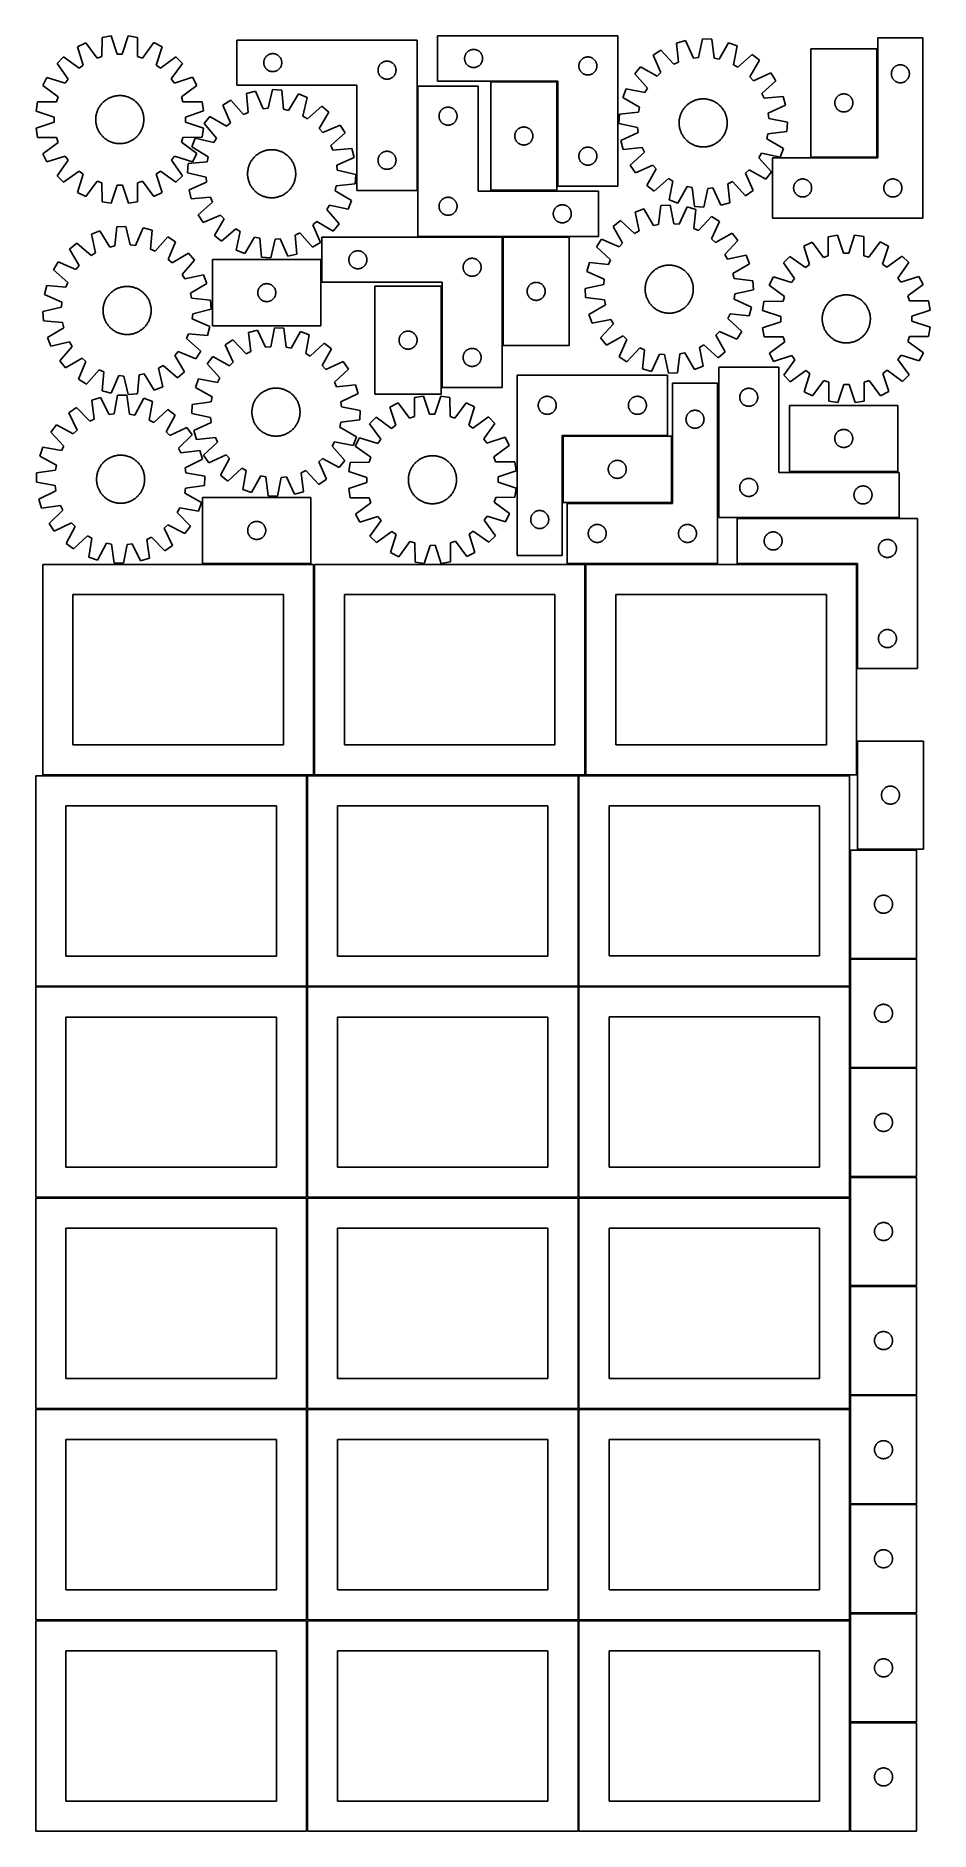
# Model space of a CAD drawing. Header units: millimetres. Extents: x 7 to 1493, y 7 to 2993.
import ezdxf

# ---------------------------------------------------------------- set-up
doc = ezdxf.new("R2010")
doc.units = ezdxf.units.MM
doc.layers.add('COMMON', color=5, linetype='CONTINUOUS', true_color=0x0000ff)
doc.layers.add('CUT', color=7, linetype='CONTINUOUS', true_color=0x000000)

msp = doc.modelspace()

# ---------------------------------------------------------------- linework, layer by layer
at = {"layer": 'COMMON'}
for p, q in [((1405.823227, 2791.980501), (1405.823227, 2971.980501)), ((641.135647, 2736.483917), (641.135647, 2909.983916)), ((872.875763, 2917.690954), (762.875763, 2917.690954)), ((873.625764, 2743.440954), (873.625764, 2916.940953)), ((1295.073226, 2791.2305), (1405.073226, 2791.2305)), ((641.885647, 2659.233915), (781.901637, 2659.233915)), ((782.651637, 2658.483915), (782.651637, 2478.483915)), ((893.401638, 2659.233916), (783.401638, 2659.233916)), ((481.151637, 2583.483915), (481.151637, 2621.282012)), ((681.151637, 2408.483915), (681.151637, 2577.265656)), ((882.543722, 2327.326202), (882.543722, 2217.326202)), ((1056.793722, 2328.076203), (883.293723, 2328.076203)), ((1259.889066, 2267.956824), (1439.889066, 2267.956824)), ((1441.925523, 2191.456824), (1172.551013, 2191.456824)), ((283.698941, 2114.873915), (463.698941, 2114.873915)), ((468.801011, 1764.123915), (468.801011, 2114.123915)), ((920.301012, 1764.123915), (920.301012, 2114.123915)), ((1371.801013, 1940.706823), (1371.801013, 2114.123915)), ((457.299608, 1412.599135), (457.299608, 1762.599135)), ((908.799609, 1412.623914), (908.799609, 1762.599135)), ((919.551011, 1763.373915), (909.549609, 1763.373915)), ((1359.549609, 1763.373915), (921.051012, 1763.373915)), ((1471.074237, 1639.473054), (1372.583084, 1639.473054)), ((1361.074237, 1457.973052), (1471.074237, 1457.973052)), ((456.549607, 1411.849135), (6.549607, 1411.849135)), ((457.299608, 1061.099134), (457.299608, 1411.099134)), ((908.049608, 1411.849135), (458.049608, 1411.849135)), ((908.799609, 1061.123913), (908.799609, 1411.099134)), ((1359.549609, 1411.873914), (909.549609, 1411.873914)), ((1471.074237, 1276.473052), (1361.074237, 1276.473052)), ((1471.074237, 1094.973051), (1361.074237, 1094.973051)), ((6.549607, 1060.349133), (456.549607, 1060.349133)), ((457.299608, 709.599133), (457.299608, 1059.599133)), ((458.049608, 1060.349133), (908.049608, 1060.349133)), ((908.799608, 1059.599133), (908.799608, 709.623912)), ((1359.549609, 1060.373913), (909.549609, 1060.373913)), ((1471.074237, 913.47305), (1361.074237, 913.47305)), ((1471.074237, 731.973049), (1361.074237, 731.973049)), ((456.549607, 708.849133), (6.549607, 708.849133)), ((457.299608, 358.099132), (457.299608, 708.099132)), ((908.049608, 708.849133), (458.049608, 708.849133)), ((908.799609, 358.123911), (908.799609, 708.099132)), ((909.549609, 708.873911), (1359.549609, 708.873911)), ((1471.074237, 550.473048), (1361.074237, 550.473048)), ((1471.074237, 368.973047), (1361.074237, 368.973047)), ((456.549607, 357.349132), (6.549607, 357.349132)), ((457.299608, 6.599131), (457.299608, 356.599131)), ((908.049608, 357.349132), (458.049608, 357.349132)), ((908.799609, 6.62391), (908.799609, 356.599131)), ((1359.549609, 357.373911), (909.549609, 357.373911)), ((1471.074237, 187.473046), (1361.074237, 187.473046))]:
    msp.add_line(p, q, dxfattribs=at)
at = {"layer": 'CUT'}
for p, q in [((116.455498, 2991.057677), (116.295375, 2959.293718)), ((131.650972, 2993.471823), (116.455498, 2991.057677)), ((141.647585, 2963.321492), (131.650972, 2993.471823)), ((160.189817, 2993.485415), (150.221928, 2963.325575)), ((175.387584, 2991.085744), (160.189817, 2993.485415)), ((175.577962, 2959.321952), (175.387584, 2991.085744)), ((974.375764, 2993.440954), (674.375764, 2993.440954)), ((674.375764, 2993.440954), (674.375764, 2918.440954)), ((974.375764, 2743.440954), (974.375764, 2993.440954)), ((1115.155071, 2988.71472), (1108.515043, 2957.652126)), ((1130.523403, 2987.976527), (1115.155071, 2988.71472)), ((1134.155648, 2956.42052), (1130.523403, 2987.976527)), ((1481.573227, 2990.4805), (1406.573227, 2990.4805)), ((1406.573227, 2990.4805), (1406.573227, 2790.4805)), ((1481.573227, 2690.4805), (1481.573227, 2990.4805)), ((52.53148, 2958.448406), (41.657082, 2947.563645)), ((78.34083, 2939.932137), (52.53148, 2958.448406)), ((89.317644, 2982.225763), (75.611901, 2975.234114)), ((75.611901, 2975.234114), (85.275218, 2944.975313)), ((108.141952, 2956.640217), (89.317644, 2982.225763)), ((116.295375, 2959.293718), (108.141952, 2956.640217)), ((150.221928, 2963.325575), (141.647585, 2963.321492)), ((183.733909, 2956.676218), (175.577962, 2959.321952)), ((202.533838, 2982.279683), (183.733909, 2956.676218)), ((216.246234, 2975.301092), (202.533838, 2982.279683)), ((206.611743, 2945.0331), (216.246234, 2975.301092)), ((239.342634, 2958.537377), (213.550933, 2939.996532)), ((250.227394, 2947.662979), (239.342634, 2958.537377)), ((640.385646, 2986.483917), (340.385646, 2986.483917)), ((340.385646, 2986.483917), (340.385646, 2911.483917)), ((387.331368, 2956.372138), (387.729013, 2957.03436)), ((387.729013, 2957.03436), (388.160221, 2957.675234)), ((388.160221, 2957.675234), (388.623849, 2958.29306)), ((388.623849, 2958.29306), (389.118667, 2958.886199)), ((389.118667, 2958.886199), (389.643363, 2959.45308)), ((389.643363, 2959.45308), (390.196546, 2959.992198)), ((390.196546, 2959.992198), (390.776749, 2960.502124)), ((390.776749, 2960.502124), (391.382432, 2960.981506)), ((391.382432, 2960.981506), (392.01199, 2961.429073)), ((392.01199, 2961.429073), (392.663754, 2961.843637)), ((392.663754, 2961.843637), (393.335995, 2962.224099)), ((393.335995, 2962.224099), (394.02693, 2962.569451)), ((394.02693, 2962.569451), (394.734728, 2962.878777)), ((394.734728, 2962.878777), (395.45751, 2963.151256)), ((395.45751, 2963.151256), (396.193362, 2963.386165)), ((396.193362, 2963.386165), (396.94033, 2963.582883)), ((396.94033, 2963.582883), (397.696435, 2963.740887)), ((397.696435, 2963.740887), (398.459671, 2963.859757)), ((398.459671, 2963.859757), (399.228014, 2963.93918)), ((399.228014, 2963.93918), (399.999427, 2963.978944)), ((399.999427, 2963.978944), (400.771865, 2963.978944)), ((400.771865, 2963.978944), (401.543278, 2963.93918)), ((401.543278, 2963.93918), (402.311622, 2963.859757)), ((402.311622, 2963.859757), (403.074858, 2963.740887)), ((403.074858, 2963.740887), (403.830962, 2963.582883)), ((403.830962, 2963.582883), (404.577931, 2963.386165)), ((404.577931, 2963.386165), (405.313782, 2963.151256)), ((405.313782, 2963.151256), (406.036565, 2962.878777)), ((406.036565, 2962.878777), (406.744362, 2962.569451)), ((406.744362, 2962.569451), (407.435297, 2962.224099)), ((407.435297, 2962.224099), (408.107538, 2961.843637)), ((408.107538, 2961.843637), (408.759302, 2961.429073)), ((408.759302, 2961.429073), (409.38886, 2960.981506)), ((409.38886, 2960.981506), (409.994544, 2960.502124)), ((409.994544, 2960.502124), (410.574746, 2959.992198)), ((410.574746, 2959.992198), (411.127929, 2959.45308)), ((411.127929, 2959.45308), (411.652625, 2958.886199)), ((411.652625, 2958.886199), (412.147443, 2958.29306)), ((412.147443, 2958.29306), (412.611071, 2957.675234)), ((412.611071, 2957.675234), (413.04228, 2957.03436)), ((413.04228, 2957.03436), (413.439925, 2956.372138)), ((640.385646, 2736.483917), (640.385646, 2986.483917)), ((719.395652, 2956.713135), (719.455265, 2957.483268)), ((719.455265, 2957.483268), (719.554445, 2958.249312)), ((719.554445, 2958.249312), (719.692928, 2959.009235)), ((719.692928, 2959.009235), (719.870348, 2959.76102)), ((719.870348, 2959.76102), (720.086233, 2960.502676)), ((720.086233, 2960.502676), (720.340011, 2961.232235)), ((720.340011, 2961.232235), (720.63101, 2961.947762)), ((720.63101, 2961.947762), (720.958457, 2962.64736)), ((720.958457, 2962.64736), (721.321485, 2963.329175)), ((721.321485, 2963.329175), (721.71913, 2963.991396)), ((721.71913, 2963.991396), (722.150338, 2964.63227)), ((722.150338, 2964.63227), (722.613966, 2965.250096)), ((722.613966, 2965.250096), (723.108785, 2965.843235)), ((723.108785, 2965.843235), (723.633481, 2966.410116)), ((723.633481, 2966.410116), (724.186663, 2966.949234)), ((724.186663, 2966.949234), (724.766866, 2967.45916)), ((724.766866, 2967.45916), (725.372549, 2967.938542)), ((725.372549, 2967.938542), (726.002108, 2968.386109)), ((726.002108, 2968.386109), (726.653872, 2968.800673)), ((726.653872, 2968.800673), (727.326112, 2969.181136)), ((727.326112, 2969.181136), (728.017048, 2969.526487)), ((728.017048, 2969.526487), (728.724845, 2969.835813)), ((728.724845, 2969.835813), (729.447628, 2970.108292)), ((729.447628, 2970.108292), (730.183479, 2970.343202)), ((730.183479, 2970.343202), (730.930447, 2970.539919)), ((730.930447, 2970.539919), (731.686552, 2970.697923)), ((731.686552, 2970.697923), (732.449788, 2970.816794)), ((732.449788, 2970.816794), (733.218132, 2970.896216)), ((733.218132, 2970.896216), (733.989545, 2970.935981)), ((733.989545, 2970.935981), (734.761982, 2970.935981)), ((734.761982, 2970.935981), (735.533395, 2970.896216)), ((735.533395, 2970.896216), (736.301739, 2970.816794)), ((736.301739, 2970.816794), (737.064975, 2970.697923)), ((737.064975, 2970.697923), (737.82108, 2970.539919)), ((737.82108, 2970.539919), (738.568048, 2970.343202)), ((738.568048, 2970.343202), (739.303899, 2970.108292)), ((739.303899, 2970.108292), (740.026682, 2969.835813)), ((740.026682, 2969.835813), (740.734479, 2969.526487)), ((740.734479, 2969.526487), (741.425415, 2969.181136)), ((741.425415, 2969.181136), (742.097656, 2968.800673)), ((742.097656, 2968.800673), (742.749419, 2968.386109)), ((742.749419, 2968.386109), (743.378978, 2967.938542)), ((743.378978, 2967.938542), (743.984661, 2967.45916)), ((743.984661, 2967.45916), (744.564864, 2966.949234)), ((744.564864, 2966.949234), (745.118046, 2966.410116)), ((745.118046, 2966.410116), (745.642742, 2965.843235)), ((745.642742, 2965.843235), (746.137561, 2965.250096)), ((746.137561, 2965.250096), (746.601189, 2964.63227)), ((746.601189, 2964.63227), (747.032397, 2963.991396)), ((747.032397, 2963.991396), (747.430042, 2963.329175)), ((747.430042, 2963.329175), (747.79307, 2962.64736)), ((747.79307, 2962.64736), (748.120517, 2961.947762)), ((748.120517, 2961.947762), (748.411516, 2961.232235)), ((748.411516, 2961.232235), (748.665294, 2960.502676)), ((748.665294, 2960.502676), (748.881179, 2959.76102)), ((748.881179, 2959.76102), (749.058599, 2959.009235)), ((749.058599, 2959.009235), (749.197082, 2958.249312)), ((749.197082, 2958.249312), (749.296262, 2957.483268)), ((749.296262, 2957.483268), (749.355875, 2956.713135)), ((917.326112, 2956.681136), (918.017048, 2957.026487)), ((918.017048, 2957.026487), (918.724845, 2957.335813)), ((918.724845, 2957.335813), (919.447628, 2957.608292)), ((919.447628, 2957.608292), (920.183479, 2957.843202)), ((920.183479, 2957.843202), (920.930447, 2958.039919)), ((920.930447, 2958.039919), (921.686552, 2958.197923)), ((921.686552, 2958.197923), (922.449788, 2958.316794)), ((922.449788, 2958.316794), (923.218132, 2958.396216)), ((923.218132, 2958.396216), (923.989545, 2958.435981)), ((923.989545, 2958.435981), (924.761982, 2958.435981)), ((924.761982, 2958.435981), (925.533395, 2958.396216)), ((925.533395, 2958.396216), (926.301739, 2958.316794)), ((926.301739, 2958.316794), (927.064975, 2958.197923)), ((927.064975, 2958.197923), (927.82108, 2958.039919)), ((927.82108, 2958.039919), (928.568048, 2957.843202)), ((928.568048, 2957.843202), (929.303899, 2957.608292)), ((929.303899, 2957.608292), (930.026682, 2957.335813)), ((930.026682, 2957.335813), (930.734479, 2957.026487)), ((930.734479, 2957.026487), (931.425415, 2956.681136)), ((1045.920946, 2969.839327), (1033.053805, 2961.403259)), ((1033.053805, 2961.403259), (1045.940044, 2932.370181)), ((1067.407649, 2946.444961), (1045.920946, 2969.839327)), ((1086.785849, 2985.607783), (1071.941583, 2981.560771)), ((1071.941583, 2981.560771), (1075.22541, 2949.966606)), ((1099.991662, 2956.718663), (1086.785849, 2985.607783)), ((1108.515043, 2957.652126), (1099.991662, 2956.718663)), ((1158.464233, 2982.164828), (1142.550321, 2954.674426)), ((1172.852271, 2976.713689), (1158.464233, 2982.164828)), ((1166.555399, 2945.579717), (1172.852271, 2976.713689)), ((1197.629665, 2962.552243), (1173.999634, 2941.324987)), ((1209.629008, 2952.921753), (1197.629665, 2962.552243)), ((1405.073226, 2971.980501), (1295.073226, 2971.980501)), ((1295.073226, 2971.980501), (1295.073226, 2791.980501)), ((1405.073226, 2791.980501), (1405.073226, 2971.980501)), ((41.657082, 2947.563645), (60.197927, 2921.771944)), ((85.275218, 2944.975313), (78.34083, 2939.932137)), ((213.550933, 2939.996532), (206.611743, 2945.0331)), ((231.711125, 2921.853629), (250.227394, 2947.662979)), ((385.385646, 2948.983917), (385.405535, 2949.756099)), ((385.405535, 2948.211736), (385.385646, 2948.983917)), ((385.405535, 2949.756099), (385.465148, 2950.526232)), ((385.465148, 2947.441602), (385.405535, 2948.211736)), ((385.465148, 2950.526232), (385.564328, 2951.292276)), ((385.564328, 2946.675559), (385.465148, 2947.441602)), ((385.564328, 2951.292276), (385.702811, 2952.052198)), ((385.702811, 2945.915636), (385.564328, 2946.675559)), ((385.702811, 2952.052198), (385.88023, 2952.803984)), ((385.88023, 2945.163851), (385.702811, 2945.915636)), ((385.88023, 2952.803984), (386.096115, 2953.54564)), ((386.096115, 2944.422195), (385.88023, 2945.163851)), ((386.096115, 2953.54564), (386.349894, 2954.275199)), ((386.349894, 2943.692636), (386.096115, 2944.422195)), ((386.349894, 2954.275199), (386.640893, 2954.990726)), ((386.640893, 2942.977109), (386.349894, 2943.692636)), ((386.640893, 2954.990726), (386.96834, 2955.690324)), ((386.96834, 2942.27751), (386.640893, 2942.977109)), ((386.96834, 2955.690324), (387.331368, 2956.372138)), ((387.331368, 2941.595696), (386.96834, 2942.27751)), ((387.729013, 2940.933474), (387.331368, 2941.595696)), ((388.160221, 2940.292601), (387.729013, 2940.933474)), ((388.623849, 2939.674775), (388.160221, 2940.292601)), ((389.118667, 2939.081636), (388.623849, 2939.674775)), ((389.643363, 2938.514755), (389.118667, 2939.081636)), ((390.196546, 2937.975637), (389.643363, 2938.514755)), ((390.776749, 2937.465711), (390.196546, 2937.975637)), ((391.382432, 2936.986329), (390.776749, 2937.465711)), ((392.01199, 2936.538762), (391.382432, 2936.986329)), ((392.663754, 2936.124198), (392.01199, 2936.538762)), ((393.335995, 2935.743735), (392.663754, 2936.124198)), ((394.02693, 2935.398383), (393.335995, 2935.743735)), ((394.734728, 2935.089058), (394.02693, 2935.398383)), ((395.45751, 2934.816579), (394.734728, 2935.089058)), ((396.193362, 2934.581669), (395.45751, 2934.816579)), ((396.94033, 2934.384952), (396.193362, 2934.581669)), ((397.696435, 2934.226948), (396.94033, 2934.384952)), ((398.459671, 2934.108077), (397.696435, 2934.226948)), ((399.228014, 2934.028654), (398.459671, 2934.108077)), ((399.999427, 2933.98889), (399.228014, 2934.028654)), ((400.771865, 2933.98889), (399.999427, 2933.98889)), ((401.543278, 2934.028654), (400.771865, 2933.98889)), ((402.311622, 2934.108077), (401.543278, 2934.028654)), ((403.074858, 2934.226948), (402.311622, 2934.108077)), ((403.830962, 2934.384952), (403.074858, 2934.226948)), ((404.577931, 2934.581669), (403.830962, 2934.384952)), ((405.313782, 2934.816579), (404.577931, 2934.581669)), ((406.036565, 2935.089058), (405.313782, 2934.816579)), ((406.744362, 2935.398383), (406.036565, 2935.089058)), ((407.435297, 2935.743735), (406.744362, 2935.398383)), ((408.107538, 2936.124198), (407.435297, 2935.743735)), ((408.759302, 2936.538762), (408.107538, 2936.124198)), ((409.38886, 2936.986329), (408.759302, 2936.538762)), ((409.994544, 2937.465711), (409.38886, 2936.986329)), ((410.574746, 2937.975637), (409.994544, 2937.465711)), ((411.127929, 2938.514755), (410.574746, 2937.975637)), ((411.652625, 2939.081636), (411.127929, 2938.514755)), ((412.147443, 2939.674775), (411.652625, 2939.081636)), ((412.611071, 2940.292601), (412.147443, 2939.674775)), ((413.04228, 2940.933474), (412.611071, 2940.292601)), ((413.439925, 2941.595696), (413.04228, 2940.933474)), ((413.439925, 2956.372138), (413.802952, 2955.690324)), ((413.802952, 2942.27751), (413.439925, 2941.595696)), ((413.802952, 2955.690324), (414.1304, 2954.990726)), ((414.1304, 2942.977109), (413.802952, 2942.27751)), ((414.1304, 2954.990726), (414.421398, 2954.275199)), ((414.421398, 2943.692636), (414.1304, 2942.977109)), ((414.421398, 2954.275199), (414.675177, 2953.54564)), ((414.675177, 2944.422195), (414.421398, 2943.692636)), ((414.675177, 2953.54564), (414.891062, 2952.803984)), ((414.891062, 2945.163851), (414.675177, 2944.422195)), ((414.891062, 2952.803984), (415.068481, 2952.052198)), ((415.068481, 2945.915636), (414.891062, 2945.163851)), ((415.068481, 2952.052198), (415.206965, 2951.292276)), ((415.206965, 2946.675559), (415.068481, 2945.915636)), ((415.206965, 2951.292276), (415.306144, 2950.526232)), ((415.306144, 2947.441602), (415.206965, 2946.675559)), ((415.306144, 2950.526232), (415.365758, 2949.756099)), ((415.365758, 2948.211736), (415.306144, 2947.441602)), ((415.365758, 2949.756099), (415.385646, 2948.983917)), ((415.385646, 2948.983917), (415.365758, 2948.211736)), ((575.385646, 2936.483917), (575.405535, 2937.256099)), ((575.405535, 2935.711736), (575.385646, 2936.483917)), ((575.405535, 2937.256099), (575.465148, 2938.026232)), ((575.465148, 2934.941602), (575.405535, 2935.711736)), ((575.465148, 2938.026232), (575.564328, 2938.792276)), ((575.564328, 2934.175559), (575.465148, 2934.941602)), ((575.564328, 2938.792276), (575.702811, 2939.552198)), ((575.702811, 2933.415636), (575.564328, 2934.175559)), ((575.702811, 2939.552198), (575.88023, 2940.303984)), ((575.88023, 2932.663851), (575.702811, 2933.415636)), ((575.88023, 2940.303984), (576.096115, 2941.04564)), ((576.096115, 2931.922195), (575.88023, 2932.663851)), ((576.096115, 2941.04564), (576.349894, 2941.775199)), ((576.349894, 2931.192636), (576.096115, 2931.922195)), ((576.349894, 2941.775199), (576.640893, 2942.490726)), ((576.640893, 2930.477109), (576.349894, 2931.192636)), ((576.640893, 2942.490726), (576.96834, 2943.190324)), ((576.96834, 2929.77751), (576.640893, 2930.477109)), ((576.96834, 2943.190324), (577.331368, 2943.872138)), ((577.331368, 2929.095696), (576.96834, 2929.77751)), ((577.331368, 2943.872138), (577.729013, 2944.53436)), ((577.729013, 2928.433474), (577.331368, 2929.095696)), ((577.729013, 2944.53436), (578.160221, 2945.175234)), ((578.160221, 2927.792601), (577.729013, 2928.433474)), ((578.160221, 2945.175234), (578.623849, 2945.79306)), ((578.623849, 2927.174775), (578.160221, 2927.792601)), ((578.623849, 2945.79306), (579.118667, 2946.386199)), ((579.118667, 2926.581636), (578.623849, 2927.174775)), ((579.118667, 2946.386199), (579.643363, 2946.95308)), ((579.643363, 2946.95308), (580.196546, 2947.492198)), ((580.196546, 2947.492198), (580.776749, 2948.002124)), ((580.776749, 2948.002124), (581.382432, 2948.481506)), ((581.382432, 2948.481506), (582.01199, 2948.929073)), ((582.01199, 2948.929073), (582.663754, 2949.343637)), ((582.663754, 2949.343637), (583.335995, 2949.724099)), ((583.335995, 2949.724099), (584.02693, 2950.069451)), ((584.02693, 2950.069451), (584.734728, 2950.378777)), ((584.734728, 2950.378777), (585.45751, 2950.651256)), ((585.45751, 2950.651256), (586.193362, 2950.886165)), ((586.193362, 2950.886165), (586.94033, 2951.082883)), ((586.94033, 2951.082883), (587.696435, 2951.240887)), ((587.696435, 2951.240887), (588.459671, 2951.359757)), ((588.459671, 2951.359757), (589.228014, 2951.43918)), ((589.228014, 2951.43918), (589.999427, 2951.478944)), ((589.999427, 2951.478944), (590.771865, 2951.478944)), ((590.771865, 2951.478944), (591.543278, 2951.43918)), ((591.543278, 2951.43918), (592.311622, 2951.359757)), ((592.311622, 2951.359757), (593.074858, 2951.240887)), ((593.074858, 2951.240887), (593.830962, 2951.082883)), ((593.830962, 2951.082883), (594.577931, 2950.886165)), ((594.577931, 2950.886165), (595.313782, 2950.651256)), ((595.313782, 2950.651256), (596.036565, 2950.378777)), ((596.036565, 2950.378777), (596.744362, 2950.069451)), ((596.744362, 2950.069451), (597.435297, 2949.724099)), ((597.435297, 2949.724099), (598.107538, 2949.343637)), ((598.107538, 2949.343637), (598.759302, 2948.929073)), ((598.759302, 2948.929073), (599.38886, 2948.481506)), ((599.38886, 2948.481506), (599.994544, 2948.002124)), ((599.994544, 2948.002124), (600.574746, 2947.492198)), ((600.574746, 2947.492198), (601.127929, 2946.95308)), ((601.127929, 2946.95308), (601.652625, 2946.386199)), ((601.652625, 2946.386199), (602.147443, 2945.79306)), ((602.147443, 2927.174775), (601.652625, 2926.581636)), ((602.147443, 2945.79306), (602.611071, 2945.175234)), ((602.611071, 2927.792601), (602.147443, 2927.174775)), ((602.611071, 2945.175234), (603.04228, 2944.53436)), ((603.04228, 2928.433474), (602.611071, 2927.792601)), ((603.04228, 2944.53436), (603.439925, 2943.872138)), ((603.439925, 2929.095696), (603.04228, 2928.433474)), ((603.439925, 2943.872138), (603.802952, 2943.190324)), ((603.802952, 2929.77751), (603.439925, 2929.095696)), ((603.802952, 2943.190324), (604.1304, 2942.490726)), ((604.1304, 2930.477109), (603.802952, 2929.77751)), ((604.1304, 2942.490726), (604.421398, 2941.775199)), ((604.421398, 2931.192636), (604.1304, 2930.477109)), ((604.421398, 2941.775199), (604.675177, 2941.04564)), ((604.675177, 2931.922195), (604.421398, 2931.192636)), ((604.675177, 2941.04564), (604.891062, 2940.303984)), ((604.891062, 2932.663851), (604.675177, 2931.922195)), ((604.891062, 2940.303984), (605.068481, 2939.552198)), ((605.068481, 2933.415636), (604.891062, 2932.663851)), ((605.068481, 2939.552198), (605.206965, 2938.792276)), ((605.206965, 2934.175559), (605.068481, 2933.415636)), ((605.206965, 2938.792276), (605.306144, 2938.026232)), ((605.306144, 2934.941602), (605.206965, 2934.175559)), ((605.306144, 2938.026232), (605.365758, 2937.256099)), ((605.365758, 2935.711736), (605.306144, 2934.941602)), ((605.365758, 2937.256099), (605.385646, 2936.483917)), ((605.385646, 2936.483917), (605.365758, 2935.711736)), ((719.375764, 2955.940954), (719.395652, 2956.713135)), ((719.395652, 2955.168772), (719.375764, 2955.940954)), ((719.455265, 2954.398639), (719.395652, 2955.168772)), ((719.554445, 2953.632595), (719.455265, 2954.398639)), ((719.692928, 2952.872673), (719.554445, 2953.632595)), ((719.870348, 2952.120887), (719.692928, 2952.872673)), ((720.086233, 2951.379231), (719.870348, 2952.120887)), ((720.340011, 2950.649672), (720.086233, 2951.379231)), ((720.63101, 2949.934145), (720.340011, 2950.649672)), ((720.958457, 2949.234547), (720.63101, 2949.934145)), ((721.321485, 2948.552733), (720.958457, 2949.234547)), ((721.71913, 2947.890511), (721.321485, 2948.552733)), ((722.150338, 2947.249637), (721.71913, 2947.890511)), ((722.613966, 2946.631811), (722.150338, 2947.249637)), ((723.108785, 2946.038672), (722.613966, 2946.631811)), ((723.633481, 2945.471791), (723.108785, 2946.038672)), ((724.186663, 2944.932673), (723.633481, 2945.471791)), ((724.766866, 2944.422747), (724.186663, 2944.932673)), ((725.372549, 2943.943365), (724.766866, 2944.422747)), ((726.002108, 2943.495798), (725.372549, 2943.943365)), ((726.653872, 2943.081234), (726.002108, 2943.495798)), ((727.326112, 2942.700772), (726.653872, 2943.081234)), ((728.017048, 2942.35542), (727.326112, 2942.700772)), ((728.724845, 2942.046094), (728.017048, 2942.35542)), ((729.447628, 2941.773615), (728.724845, 2942.046094)), ((730.183479, 2941.538705), (729.447628, 2941.773615)), ((730.930447, 2941.341988), (730.183479, 2941.538705)), ((731.686552, 2941.183984), (730.930447, 2941.341988)), ((732.449788, 2941.065113), (731.686552, 2941.183984)), ((733.218132, 2940.985691), (732.449788, 2941.065113)), ((733.989545, 2940.945927), (733.218132, 2940.985691)), ((734.761982, 2940.945927), (733.989545, 2940.945927)), ((735.533395, 2940.985691), (734.761982, 2940.945927)), ((736.301739, 2941.065113), (735.533395, 2940.985691)), ((737.064975, 2941.183984), (736.301739, 2941.065113)), ((737.82108, 2941.341988), (737.064975, 2941.183984)), ((738.568048, 2941.538705), (737.82108, 2941.341988)), ((739.303899, 2941.773615), (738.568048, 2941.538705)), ((740.026682, 2942.046094), (739.303899, 2941.773615)), ((740.734479, 2942.35542), (740.026682, 2942.046094)), ((741.425415, 2942.700772), (740.734479, 2942.35542)), ((742.097656, 2943.081234), (741.425415, 2942.700772)), ((742.749419, 2943.495798), (742.097656, 2943.081234)), ((743.378978, 2943.943365), (742.749419, 2943.495798)), ((743.984661, 2944.422747), (743.378978, 2943.943365)), ((744.564864, 2944.932673), (743.984661, 2944.422747)), ((745.118046, 2945.471791), (744.564864, 2944.932673)), ((745.642742, 2946.038672), (745.118046, 2945.471791)), ((746.137561, 2946.631811), (745.642742, 2946.038672)), ((746.601189, 2947.249637), (746.137561, 2946.631811)), ((747.032397, 2947.890511), (746.601189, 2947.249637)), ((747.430042, 2948.552733), (747.032397, 2947.890511)), ((747.79307, 2949.234547), (747.430042, 2948.552733)), ((748.120517, 2949.934145), (747.79307, 2949.234547)), ((748.411516, 2950.649672), (748.120517, 2949.934145)), ((748.665294, 2951.379231), (748.411516, 2950.649672)), ((748.881179, 2952.120887), (748.665294, 2951.379231)), ((749.058599, 2952.872673), (748.881179, 2952.120887)), ((749.197082, 2953.632595), (749.058599, 2952.872673)), ((749.296262, 2954.398639), (749.197082, 2953.632595)), ((749.355875, 2955.168772), (749.296262, 2954.398639)), ((749.355875, 2956.713135), (749.375764, 2955.940954)), ((749.375764, 2955.940954), (749.355875, 2955.168772)), ((909.375764, 2943.440954), (909.395652, 2944.213135)), ((909.395652, 2942.668772), (909.375764, 2943.440954)), ((909.395652, 2944.213135), (909.455265, 2944.983268)), ((909.455265, 2941.898639), (909.395652, 2942.668772)), ((909.455265, 2944.983268), (909.554445, 2945.749312)), ((909.554445, 2941.132595), (909.455265, 2941.898639)), ((909.554445, 2945.749312), (909.692928, 2946.509235)), ((909.692928, 2940.372673), (909.554445, 2941.132595)), ((909.692928, 2946.509235), (909.870348, 2947.26102)), ((909.870348, 2939.620887), (909.692928, 2940.372673)), ((909.870348, 2947.26102), (910.086233, 2948.002676)), ((910.086233, 2938.879231), (909.870348, 2939.620887)), ((910.086233, 2948.002676), (910.340011, 2948.732235)), ((910.340011, 2938.149672), (910.086233, 2938.879231)), ((910.340011, 2948.732235), (910.63101, 2949.447762)), ((910.63101, 2937.434145), (910.340011, 2938.149672)), ((910.63101, 2949.447762), (910.958457, 2950.14736)), ((910.958457, 2936.734547), (910.63101, 2937.434145)), ((910.958457, 2950.14736), (911.321485, 2950.829175)), ((911.321485, 2936.052733), (910.958457, 2936.734547)), ((911.321485, 2950.829175), (911.71913, 2951.491396)), ((911.71913, 2935.390511), (911.321485, 2936.052733)), ((911.71913, 2951.491396), (912.150338, 2952.13227)), ((912.150338, 2934.749637), (911.71913, 2935.390511)), ((912.150338, 2952.13227), (912.613966, 2952.750096)), ((912.613966, 2934.131811), (912.150338, 2934.749637)), ((912.613966, 2952.750096), (913.108785, 2953.343235)), ((913.108785, 2933.538672), (912.613966, 2934.131811)), ((913.108785, 2953.343235), (913.633481, 2953.910116)), ((913.633481, 2932.971791), (913.108785, 2933.538672)), ((913.633481, 2953.910116), (914.186663, 2954.449234)), ((914.186663, 2932.432673), (913.633481, 2932.971791)), ((914.186663, 2954.449234), (914.766866, 2954.95916)), ((914.766866, 2931.922747), (914.186663, 2932.432673)), ((914.766866, 2954.95916), (915.372549, 2955.438542)), ((915.372549, 2931.443365), (914.766866, 2931.922747)), ((915.372549, 2955.438542), (916.002108, 2955.886109)), ((916.002108, 2930.995798), (915.372549, 2931.443365)), ((916.002108, 2955.886109), (916.653872, 2956.300673)), ((916.653872, 2930.581234), (916.002108, 2930.995798)), ((916.653872, 2956.300673), (917.326112, 2956.681136)), ((917.326112, 2930.200772), (916.653872, 2930.581234)), ((918.017048, 2929.85542), (917.326112, 2930.200772)), ((918.724845, 2929.546094), (918.017048, 2929.85542)), ((919.447628, 2929.273615), (918.724845, 2929.546094)), ((920.183479, 2929.038705), (919.447628, 2929.273615)), ((920.930447, 2928.841988), (920.183479, 2929.038705)), ((921.686552, 2928.683984), (920.930447, 2928.841988)), ((922.449788, 2928.565113), (921.686552, 2928.683984)), ((923.218132, 2928.485691), (922.449788, 2928.565113)), ((923.989545, 2928.445927), (923.218132, 2928.485691)), ((924.761982, 2928.445927), (923.989545, 2928.445927)), ((925.533395, 2928.485691), (924.761982, 2928.445927)), ((926.301739, 2928.565113), (925.533395, 2928.485691)), ((927.064975, 2928.683984), (926.301739, 2928.565113)), ((927.82108, 2928.841988), (927.064975, 2928.683984)), ((928.568048, 2929.038705), (927.82108, 2928.841988)), ((929.303899, 2929.273615), (928.568048, 2929.038705)), ((930.026682, 2929.546094), (929.303899, 2929.273615)), ((930.734479, 2929.85542), (930.026682, 2929.546094)), ((931.425415, 2930.200772), (930.734479, 2929.85542)), ((931.425415, 2956.681136), (932.097656, 2956.300673)), ((932.097656, 2930.581234), (931.425415, 2930.200772)), ((932.097656, 2956.300673), (932.749419, 2955.886109)), ((932.749419, 2930.995798), (932.097656, 2930.581234)), ((932.749419, 2955.886109), (933.378978, 2955.438542)), ((933.378978, 2931.443365), (932.749419, 2930.995798)), ((933.378978, 2955.438542), (933.984661, 2954.95916)), ((933.984661, 2931.922747), (933.378978, 2931.443365)), ((933.984661, 2954.95916), (934.564864, 2954.449234)), ((934.564864, 2932.432673), (933.984661, 2931.922747)), ((934.564864, 2954.449234), (935.118046, 2953.910116)), ((935.118046, 2932.971791), (934.564864, 2932.432673)), ((935.118046, 2953.910116), (935.642742, 2953.343235)), ((935.642742, 2933.538672), (935.118046, 2932.971791)), ((935.642742, 2953.343235), (936.137561, 2952.750096)), ((936.137561, 2934.131811), (935.642742, 2933.538672)), ((936.137561, 2952.750096), (936.601189, 2952.13227)), ((936.601189, 2934.749637), (936.137561, 2934.131811)), ((936.601189, 2952.13227), (937.032397, 2951.491396)), ((937.032397, 2935.390511), (936.601189, 2934.749637)), ((937.032397, 2951.491396), (937.430042, 2950.829175)), ((937.430042, 2936.052733), (937.032397, 2935.390511)), ((937.430042, 2950.829175), (937.79307, 2950.14736)), ((937.79307, 2936.734547), (937.430042, 2936.052733)), ((937.79307, 2950.14736), (938.120517, 2949.447762)), ((938.120517, 2937.434145), (937.79307, 2936.734547)), ((938.120517, 2949.447762), (938.411516, 2948.732235)), ((938.411516, 2938.149672), (938.120517, 2937.434145)), ((938.411516, 2948.732235), (938.665294, 2948.002676)), ((938.665294, 2938.879231), (938.411516, 2938.149672)), ((938.665294, 2948.002676), (938.881179, 2947.26102)), ((938.881179, 2939.620887), (938.665294, 2938.879231)), ((938.881179, 2947.26102), (939.058599, 2946.509235)), ((939.058599, 2940.372673), (938.881179, 2939.620887)), ((939.058599, 2946.509235), (939.197082, 2945.749312)), ((939.197082, 2941.132595), (939.058599, 2940.372673)), ((939.197082, 2945.749312), (939.296262, 2944.983268)), ((939.296262, 2941.898639), (939.197082, 2941.132595)), ((939.296262, 2944.983268), (939.355875, 2944.213135)), ((939.355875, 2942.668772), (939.296262, 2941.898639)), ((939.355875, 2944.213135), (939.375764, 2943.440954)), ((939.375764, 2943.440954), (939.355875, 2942.668772)), ((1011.928834, 2942.214684), (1002.298344, 2930.215341)), ((1002.298344, 2930.215341), (1023.5256, 2906.58531)), ((1039.59316, 2926.605076), (1011.928834, 2942.214684)), ((1045.940044, 2932.370181), (1039.59316, 2926.605076)), ((1075.22541, 2949.966606), (1067.407649, 2946.444961)), ((1142.550321, 2954.674426), (1134.155648, 2956.42052)), ((1173.999634, 2941.324987), (1166.555399, 2945.579717)), ((1194.0194, 2925.257428), (1209.629008, 2952.921753)), ((1228.817583, 2931.796782), (1199.784505, 2918.910543)), ((1237.253651, 2918.929642), (1228.817583, 2931.796782)), ((1429.0782, 2930.866718), (1429.117964, 2931.638132)), ((1429.0782, 2930.094281), (1429.0782, 2930.866718)), ((1429.117964, 2929.322868), (1429.0782, 2930.094281)), ((1429.117964, 2931.638132), (1429.197386, 2932.406475)), ((1429.197386, 2928.554524), (1429.117964, 2929.322868)), ((1429.197386, 2932.406475), (1429.316257, 2933.169711)), ((1429.316257, 2927.791288), (1429.197386, 2928.554524)), ((1429.316257, 2933.169711), (1429.474261, 2933.925816)), ((1429.474261, 2927.035184), (1429.316257, 2927.791288)), ((1429.474261, 2933.925816), (1429.670978, 2934.672784)), ((1429.670978, 2934.672784), (1429.905888, 2935.408635)), ((1429.905888, 2935.408635), (1430.178367, 2936.131418)), ((1430.178367, 2936.131418), (1430.487693, 2936.839216)), ((1430.487693, 2936.839216), (1430.833045, 2937.530151)), ((1430.833045, 2937.530151), (1431.213507, 2938.202392)), ((1431.213507, 2938.202392), (1431.628071, 2938.854156)), ((1431.628071, 2938.854156), (1432.075638, 2939.483714)), ((1432.075638, 2939.483714), (1432.55502, 2940.089397)), ((1432.55502, 2940.089397), (1433.064946, 2940.6696)), ((1433.064946, 2940.6696), (1433.604064, 2941.222782)), ((1433.604064, 2941.222782), (1434.170945, 2941.747479)), ((1434.170945, 2941.747479), (1434.764084, 2942.242297)), ((1434.764084, 2942.242297), (1435.38191, 2942.705925)), ((1435.38191, 2942.705925), (1436.022784, 2943.137133)), ((1436.022784, 2943.137133), (1436.685006, 2943.534778)), ((1436.685006, 2943.534778), (1437.36682, 2943.897806)), ((1437.36682, 2943.897806), (1438.066418, 2944.225253)), ((1438.066418, 2944.225253), (1438.781945, 2944.516252)), ((1438.781945, 2944.516252), (1439.511504, 2944.77003)), ((1439.511504, 2944.77003), (1440.25316, 2944.985916)), ((1440.25316, 2944.985916), (1441.004946, 2945.163335)), ((1441.004946, 2945.163335), (1441.764868, 2945.301818)), ((1441.764868, 2945.301818), (1442.530912, 2945.400998)), ((1442.530912, 2945.400998), (1443.301045, 2945.460611)), ((1443.301045, 2945.460611), (1444.073227, 2945.4805)), ((1444.073227, 2945.4805), (1444.845408, 2945.460611)), ((1444.845408, 2945.460611), (1445.615541, 2945.400998)), ((1445.615541, 2945.400998), (1446.381585, 2945.301818)), ((1446.381585, 2945.301818), (1447.141508, 2945.163335)), ((1447.141508, 2945.163335), (1447.893293, 2944.985916)), ((1447.893293, 2944.985916), (1448.634949, 2944.77003)), ((1448.634949, 2944.77003), (1449.364508, 2944.516252)), ((1449.364508, 2944.516252), (1450.080035, 2944.225253)), ((1450.080035, 2944.225253), (1450.779633, 2943.897806)), ((1450.779633, 2943.897806), (1451.461448, 2943.534778)), ((1451.461448, 2943.534778), (1452.123669, 2943.137133)), ((1452.123669, 2943.137133), (1452.764543, 2942.705925)), ((1452.764543, 2942.705925), (1453.382369, 2942.242297)), ((1453.382369, 2942.242297), (1453.975508, 2941.747479)), ((1453.975508, 2941.747479), (1454.542389, 2941.222782)), ((1454.542389, 2941.222782), (1455.081507, 2940.6696)), ((1455.081507, 2940.6696), (1455.591433, 2940.089397)), ((1455.591433, 2940.089397), (1456.070815, 2939.483714)), ((1456.070815, 2939.483714), (1456.518382, 2938.854156)), ((1456.518382, 2938.854156), (1456.932946, 2938.202392)), ((1456.932946, 2938.202392), (1457.313408, 2937.530151)), ((1457.313408, 2937.530151), (1457.65876, 2936.839216)), ((1457.65876, 2936.839216), (1457.968086, 2936.131418)), ((1457.968086, 2936.131418), (1458.240565, 2935.408635)), ((1458.240565, 2935.408635), (1458.475475, 2934.672784)), ((1458.475475, 2934.672784), (1458.672192, 2933.925816)), ((1458.672192, 2933.925816), (1458.830196, 2933.169711)), ((1458.830196, 2927.791288), (1458.672192, 2927.035184)), ((1458.830196, 2933.169711), (1458.949067, 2932.406475)), ((1458.949067, 2928.554524), (1458.830196, 2927.791288)), ((1458.949067, 2932.406475), (1459.028489, 2931.638132)), ((1459.028489, 2929.322868), (1458.949067, 2928.554524)), ((1459.028489, 2931.638132), (1459.068254, 2930.866718)), ((1459.068254, 2930.094281), (1459.028489, 2929.322868)), ((1459.068254, 2930.866718), (1459.068254, 2930.094281)), ((24.893366, 2924.467246), (17.914776, 2910.754849)), ((17.914776, 2910.754849), (43.518241, 2891.95492)), ((55.161358, 2914.832755), (24.893366, 2924.467246)), ((60.197927, 2921.771944), (55.161358, 2914.832755)), ((236.754301, 2914.919241), (231.711125, 2921.853629)), ((267.013102, 2924.582558), (236.754301, 2914.919241)), ((248.419205, 2892.052507), (274.004751, 2910.876815)), ((274.004751, 2910.876815), (267.013102, 2924.582558)), ((340.385646, 2911.483917), (540.385646, 2911.483917)), ((371.617381, 2901.521562), (356.704746, 2897.734233)), ((356.704746, 2897.734233), (359.43668, 2866.08757)), ((384.316999, 2872.406369), (371.617381, 2901.521562)), ((400.036506, 2904.132915), (392.855373, 2873.190936)), ((415.389614, 2903.126621), (400.036506, 2904.132915)), ((418.470579, 2871.512029), (415.389614, 2903.126621)), ((540.385646, 2911.483917), (540.385646, 2736.483917)), ((579.643363, 2926.014755), (579.118667, 2926.581636)), ((580.196546, 2925.475637), (579.643363, 2926.014755)), ((580.776749, 2924.965711), (580.196546, 2925.475637)), ((581.382432, 2924.486329), (580.776749, 2924.965711)), ((582.01199, 2924.038762), (581.382432, 2924.486329)), ((582.663754, 2923.624198), (582.01199, 2924.038762)), ((583.335995, 2923.243735), (582.663754, 2923.624198)), ((584.02693, 2922.898383), (583.335995, 2923.243735)), ((584.734728, 2922.589058), (584.02693, 2922.898383)), ((585.45751, 2922.316579), (584.734728, 2922.589058)), ((586.193362, 2922.081669), (585.45751, 2922.316579)), ((586.94033, 2921.884952), (586.193362, 2922.081669)), ((587.696435, 2921.726948), (586.94033, 2921.884952)), ((588.459671, 2921.608077), (587.696435, 2921.726948)), ((589.228014, 2921.528654), (588.459671, 2921.608077)), ((589.999427, 2921.48889), (589.228014, 2921.528654)), ((590.771865, 2921.48889), (589.999427, 2921.48889)), ((591.543278, 2921.528654), (590.771865, 2921.48889)), ((592.311622, 2921.608077), (591.543278, 2921.528654)), ((593.074858, 2921.726948), (592.311622, 2921.608077)), ((593.830962, 2921.884952), (593.074858, 2921.726948)), ((594.577931, 2922.081669), (593.830962, 2921.884952)), ((595.313782, 2922.316579), (594.577931, 2922.081669)), ((596.036565, 2922.589058), (595.313782, 2922.316579)), ((596.744362, 2922.898383), (596.036565, 2922.589058)), ((597.435297, 2923.243735), (596.744362, 2922.898383)), ((598.107538, 2923.624198), (597.435297, 2923.243735)), ((598.759302, 2924.038762), (598.107538, 2923.624198)), ((599.38886, 2924.486329), (598.759302, 2924.038762)), ((599.994544, 2924.965711), (599.38886, 2924.486329)), ((600.574746, 2925.475637), (599.994544, 2924.965711)), ((601.127929, 2926.014755), (600.574746, 2925.475637)), ((601.652625, 2926.581636), (601.127929, 2926.014755)), ((741.885647, 2909.983916), (641.885647, 2909.983916)), ((641.885647, 2909.983916), (641.885647, 2659.983916)), ((674.375764, 2918.440954), (874.375764, 2918.440954)), ((741.885647, 2734.983916), (741.885647, 2909.983916)), ((872.875763, 2916.940953), (762.875763, 2916.940953)), ((762.875763, 2916.940953), (762.875763, 2736.940953)), ((872.875763, 2736.940953), (872.875763, 2916.940953)), ((874.375764, 2918.440954), (874.375764, 2743.440954)), ((988.136899, 2905.437947), (982.68576, 2891.049909)), ((1019.27087, 2899.141075), (988.136899, 2905.437947)), ((1023.5256, 2906.58531), (1019.27087, 2899.141075)), ((1199.784505, 2918.910543), (1194.0194, 2925.257428)), ((1213.859285, 2897.442938), (1237.253651, 2918.929642)), ((1217.38093, 2889.625177), (1213.859285, 2897.442938)), ((1429.670978, 2926.288215), (1429.474261, 2927.035184)), ((1429.905888, 2925.552364), (1429.670978, 2926.288215)), ((1430.178367, 2924.829581), (1429.905888, 2925.552364)), ((1430.487693, 2924.121784), (1430.178367, 2924.829581)), ((1430.833045, 2923.430849), (1430.487693, 2924.121784)), ((1431.213507, 2922.758608), (1430.833045, 2923.430849)), ((1431.628071, 2922.106844), (1431.213507, 2922.758608)), ((1432.075638, 2921.477285), (1431.628071, 2922.106844)), ((1432.55502, 2920.871602), (1432.075638, 2921.477285)), ((1433.064946, 2920.2914), (1432.55502, 2920.871602)), ((1433.604064, 2919.738217), (1433.064946, 2920.2914)), ((1434.170945, 2919.213521), (1433.604064, 2919.738217)), ((1434.764084, 2918.718703), (1434.170945, 2919.213521)), ((1435.38191, 2918.255075), (1434.764084, 2918.718703)), ((1436.022784, 2917.823866), (1435.38191, 2918.255075)), ((1436.685006, 2917.426221), (1436.022784, 2917.823866)), ((1437.36682, 2917.063193), (1436.685006, 2917.426221)), ((1438.066418, 2916.735746), (1437.36682, 2917.063193)), ((1438.781945, 2916.444747), (1438.066418, 2916.735746)), ((1439.511504, 2916.190969), (1438.781945, 2916.444747)), ((1440.25316, 2915.975084), (1439.511504, 2916.190969)), ((1441.004946, 2915.797664), (1440.25316, 2915.975084)), ((1441.764868, 2915.659181), (1441.004946, 2915.797664)), ((1442.530912, 2915.560002), (1441.764868, 2915.659181)), ((1443.301045, 2915.500388), (1442.530912, 2915.560002)), ((1444.073227, 2915.4805), (1443.301045, 2915.500388)), ((1444.845408, 2915.500388), (1444.073227, 2915.4805)), ((1445.615541, 2915.560002), (1444.845408, 2915.500388)), ((1446.381585, 2915.659181), (1445.615541, 2915.560002)), ((1447.141508, 2915.797664), (1446.381585, 2915.659181)), ((1447.893293, 2915.975084), (1447.141508, 2915.797664)), ((1448.634949, 2916.190969), (1447.893293, 2915.975084)), ((1449.364508, 2916.444747), (1448.634949, 2916.190969)), ((1450.080035, 2916.735746), (1449.364508, 2916.444747)), ((1450.779633, 2917.063193), (1450.080035, 2916.735746)), ((1451.461448, 2917.426221), (1450.779633, 2917.063193)), ((1452.123669, 2917.823866), (1451.461448, 2917.426221)), ((1452.764543, 2918.255075), (1452.123669, 2917.823866)), ((1453.382369, 2918.718703), (1452.764543, 2918.255075)), ((1453.975508, 2919.213521), (1453.382369, 2918.718703)), ((1454.542389, 2919.738217), (1453.975508, 2919.213521)), ((1455.081507, 2920.2914), (1454.542389, 2919.738217)), ((1455.591433, 2920.871602), (1455.081507, 2920.2914)), ((1456.070815, 2921.477285), (1455.591433, 2920.871602)), ((1456.518382, 2922.106844), (1456.070815, 2921.477285)), ((1456.932946, 2922.758608), (1456.518382, 2922.106844)), ((1457.313408, 2923.430849), (1456.932946, 2922.758608)), ((1457.65876, 2924.121784), (1457.313408, 2923.430849)), ((1457.968086, 2924.829581), (1457.65876, 2924.121784)), ((1458.240565, 2925.552364), (1457.968086, 2924.829581)), ((1458.475475, 2926.288215), (1458.240565, 2925.552364)), ((1458.672192, 2927.035184), (1458.475475, 2926.288215)), ((9.108714, 2883.608595), (6.709044, 2868.410828)), ((6.709044, 2868.410828), (36.868883, 2858.442939)), ((40.872507, 2883.798974), (9.108714, 2883.608595)), ((43.518241, 2891.95492), (40.872507, 2883.798974)), ((107.842817, 2866.251089), (108.239929, 2867.443275)), ((108.239929, 2867.443275), (108.674293, 2868.622399)), ((108.674293, 2868.622399), (109.14548, 2869.787298)), ((109.14548, 2869.787298), (109.653025, 2870.936822)), ((109.653025, 2870.936822), (110.196427, 2872.069837)), ((110.196427, 2872.069837), (110.77515, 2873.185223)), ((110.77515, 2873.185223), (111.388622, 2874.281881)), ((111.388622, 2874.281881), (112.036238, 2875.358728)), ((112.036238, 2875.358728), (112.717359, 2876.414702)), ((112.717359, 2876.414702), (113.431313, 2877.44876)), ((113.431313, 2877.44876), (114.177396, 2878.459882)), ((114.177396, 2878.459882), (114.95487, 2879.447071)), ((114.95487, 2879.447071), (115.762969, 2880.409351)), ((115.762969, 2880.409351), (116.600895, 2881.345773)), ((116.600895, 2881.345773), (117.467822, 2882.255413)), ((117.467822, 2882.255413), (118.362893, 2883.137374)), ((118.362893, 2883.137374), (119.285225, 2883.990784)), ((119.285225, 2883.990784), (120.233909, 2884.814802)), ((120.233909, 2884.814802), (121.208008, 2885.608615)), ((121.208008, 2885.608615), (122.20656, 2886.371439)), ((122.20656, 2886.371439), (123.228581, 2887.102521)), ((123.228581, 2887.102521), (124.273061, 2887.80114)), ((124.273061, 2887.80114), (125.338969, 2888.466606)), ((125.338969, 2888.466606), (126.425255, 2889.098263)), ((126.425255, 2889.098263), (127.530845, 2889.695487)), ((127.530845, 2889.695487), (128.654649, 2890.257689)), ((128.654649, 2890.257689), (129.795558, 2890.784315)), ((129.795558, 2890.784315), (130.952446, 2891.274843)), ((130.952446, 2891.274843), (132.12417, 2891.728791)), ((132.12417, 2891.728791), (133.309575, 2892.14571)), ((133.309575, 2892.14571), (134.507491, 2892.525188)), ((134.507491, 2892.525188), (135.716736, 2892.866852)), ((135.716736, 2892.866852), (136.936116, 2893.170365)), ((136.936116, 2893.170365), (138.164427, 2893.435425)), ((138.164427, 2893.435425), (139.400459, 2893.661773)), ((139.400459, 2893.661773), (140.64299, 2893.849185)), ((140.64299, 2893.849185), (141.890795, 2893.997475)), ((141.890795, 2893.997475), (143.142642, 2894.106497)), ((143.142642, 2894.106497), (144.397295, 2894.176144)), ((144.397295, 2894.176144), (145.653518, 2894.206347)), ((145.653518, 2894.206347), (146.910069, 2894.197077)), ((146.910069, 2894.197077), (148.165709, 2894.148341)), ((148.165709, 2894.148341), (149.419199, 2894.06019)), ((149.419199, 2894.06019), (150.669301, 2893.932708)), ((150.669301, 2893.932708), (151.914782, 2893.766023)), ((151.914782, 2893.766023), (153.154412, 2893.560298)), ((153.154412, 2893.560298), (154.386969, 2893.315738)), ((154.386969, 2893.315738), (155.611236, 2893.032582)), ((155.611236, 2893.032582), (156.826005, 2892.711111)), ((156.826005, 2892.711111), (158.030077, 2892.351642)), ((158.030077, 2892.351642), (159.222263, 2891.95453)), ((159.222263, 2891.95453), (160.401388, 2891.520165)), ((160.401388, 2891.520165), (161.566287, 2891.048979)), ((161.566287, 2891.048979), (162.715811, 2890.541434)), ((162.715811, 2890.541434), (163.848825, 2889.998032)), ((163.848825, 2889.998032), (164.964212, 2889.419309)), ((164.964212, 2889.419309), (166.06087, 2888.805837)), ((166.06087, 2888.805837), (167.137717, 2888.158221)), ((167.137717, 2888.158221), (168.193691, 2887.4771)), ((168.193691, 2887.4771), (169.227749, 2886.763146)), ((169.227749, 2886.763146), (170.238871, 2886.017063)), ((170.238871, 2886.017063), (171.226059, 2885.239589)), ((171.226059, 2885.239589), (172.188339, 2884.43149)), ((172.188339, 2884.43149), (173.124761, 2883.593564)), ((173.124761, 2883.593564), (174.034401, 2882.726637)), ((174.034401, 2882.726637), (174.916362, 2881.831566)), ((174.916362, 2881.831566), (175.769772, 2880.909233)), ((175.769772, 2880.909233), (176.593791, 2879.96055)), ((176.593791, 2879.96055), (177.387603, 2878.986451)), ((177.387603, 2878.986451), (178.150427, 2877.987899)), ((178.150427, 2877.987899), (178.881509, 2876.965878)), ((178.881509, 2876.965878), (179.580128, 2875.921398)), ((179.580128, 2875.921398), (180.245595, 2874.85549)), ((180.245595, 2874.85549), (180.877252, 2873.769204)), ((180.877252, 2873.769204), (181.474476, 2872.663614)), ((181.474476, 2872.663614), (182.036678, 2871.53981)), ((182.036678, 2871.53981), (182.563303, 2870.398901)), ((182.563303, 2870.398901), (183.053831, 2869.242013)), ((183.053831, 2869.242013), (183.507779, 2868.070289)), ((183.507779, 2868.070289), (183.924698, 2866.884884)), ((251.072707, 2883.899084), (248.419205, 2892.052507)), ((282.836666, 2883.738961), (251.072707, 2883.899084)), ((255.10048, 2858.546874), (285.250812, 2868.543487)), ((285.250812, 2868.543487), (282.836666, 2883.738961)), ((330.483505, 2886.468696), (317.471094, 2878.258475)), ((317.471094, 2878.258475), (329.848675, 2849.004924)), ((351.558648, 2862.7029), (330.483505, 2886.468696)), ((392.855373, 2873.190936), (384.316999, 2872.406369)), ((426.833499, 2869.619694), (418.470579, 2871.512029)), ((443.22476, 2896.828173), (426.833499, 2869.619694)), ((457.515471, 2891.126759), (443.22476, 2896.828173)), ((450.676197, 2860.107425), (457.515471, 2891.126759)), ((482.041941, 2876.535046), (458.045043, 2855.723423)), ((493.871381, 2866.696606), (482.041941, 2876.535046)), ((678.831369, 2867.372137), (679.229014, 2868.034359)), ((679.229014, 2868.034359), (679.660222, 2868.675233)), ((679.660222, 2868.675233), (680.12385, 2869.293059)), ((680.12385, 2869.293059), (680.618668, 2869.886198)), ((680.618668, 2869.886198), (681.143364, 2870.453079)), ((681.143364, 2870.453079), (681.696547, 2870.992197)), ((681.696547, 2870.992197), (682.27675, 2871.502123)), ((682.27675, 2871.502123), (682.882433, 2871.981505)), ((682.882433, 2871.981505), (683.511991, 2872.429072)), ((683.511991, 2872.429072), (684.163755, 2872.843636)), ((684.163755, 2872.843636), (684.835996, 2873.224098)), ((684.835996, 2873.224098), (685.526931, 2873.56945)), ((685.526931, 2873.56945), (686.234729, 2873.878776)), ((686.234729, 2873.878776), (686.957511, 2874.151255)), ((686.957511, 2874.151255), (687.693363, 2874.386164)), ((687.693363, 2874.386164), (688.440331, 2874.582882)), ((688.440331, 2874.582882), (689.196436, 2874.740886)), ((689.196436, 2874.740886), (689.959672, 2874.859756)), ((689.959672, 2874.859756), (690.728015, 2874.939179)), ((690.728015, 2874.939179), (691.499428, 2874.978943)), ((691.499428, 2874.978943), (692.271866, 2874.978943)), ((692.271866, 2874.978943), (693.043279, 2874.939179)), ((693.043279, 2874.939179), (693.811623, 2874.859756)), ((693.811623, 2874.859756), (694.574859, 2874.740886)), ((694.574859, 2874.740886), (695.330963, 2874.582882)), ((695.330963, 2874.582882), (696.077932, 2874.386164)), ((696.077932, 2874.386164), (696.813783, 2874.151255)), ((696.813783, 2874.151255), (697.536566, 2873.878776)), ((697.536566, 2873.878776), (698.244363, 2873.56945)), ((698.244363, 2873.56945), (698.935298, 2873.224098)), ((698.935298, 2873.224098), (699.607539, 2872.843636)), ((699.607539, 2872.843636), (700.259303, 2872.429072)), ((700.259303, 2872.429072), (700.888861, 2871.981505)), ((700.888861, 2871.981505), (701.494545, 2871.502123)), ((701.494545, 2871.502123), (702.074747, 2870.992197)), ((702.074747, 2870.992197), (702.62793, 2870.453079)), ((702.62793, 2870.453079), (703.152626, 2869.886198)), ((703.152626, 2869.886198), (703.647444, 2869.293059)), ((703.647444, 2869.293059), (704.111072, 2868.675233)), ((704.111072, 2868.675233), (704.542281, 2868.034359)), ((704.542281, 2868.034359), (704.939926, 2867.372137)), ((982.68576, 2891.049909), (1010.176161, 2875.135997)), ((1010.176161, 2875.135997), (1008.430067, 2866.741324)), ((1080.652021, 2867.188074), (1081.249684, 2868.293428)), ((1081.249684, 2868.293428), (1081.881771, 2869.379463)), ((1081.881771, 2869.379463), (1082.54766, 2870.445108)), ((1082.54766, 2870.445108), (1083.246693, 2871.489311)), ((1083.246693, 2871.489311), (1083.97818, 2872.511041)), ((1083.97818, 2872.511041), (1084.741399, 2873.509291)), ((1084.741399, 2873.509291), (1085.535598, 2874.483075)), ((1085.535598, 2874.483075), (1086.359992, 2875.431432)), ((1086.359992, 2875.431432), (1087.213768, 2876.353427)), ((1087.213768, 2876.353427), (1088.096083, 2877.248148)), ((1088.096083, 2877.248148), (1089.006067, 2878.114714)), ((1089.006067, 2878.114714), (1089.942821, 2878.952269)), ((1089.942821, 2878.952269), (1090.905422, 2879.759987)), ((1090.905422, 2879.759987), (1091.892918, 2880.53707)), ((1091.892918, 2880.53707), (1092.904336, 2881.282751)), ((1092.904336, 2881.282751), (1093.938677, 2881.996295)), ((1093.938677, 2881.996295), (1094.99492, 2882.676998)), ((1094.99492, 2882.676998), (1096.072024, 2883.324187)), ((1096.072024, 2883.324187), (1097.168925, 2883.937225)), ((1097.168925, 2883.937225), (1098.284541, 2884.515505)), ((1098.284541, 2884.515505), (1099.417771, 2885.058458)), ((1099.417771, 2885.058458), (1100.567495, 2885.565547)), ((1100.567495, 2885.565547), (1101.732581, 2886.036272)), ((1101.732581, 2886.036272), (1102.911878, 2886.470169)), ((1102.911878, 2886.470169), (1104.104221, 2886.866809)), ((1104.104221, 2886.866809), (1105.308436, 2887.225801)), ((1105.308436, 2887.225801), (1106.523332, 2887.54679)), ((1106.523332, 2887.54679), (1107.747711, 2887.829461)), ((1107.747711, 2887.829461), (1108.980365, 2888.073533)), ((1108.980365, 2888.073533), (1110.220077, 2888.278766)), ((1110.220077, 2888.278766), (1111.465624, 2888.444957)), ((1111.465624, 2888.444957), (1112.715776, 2888.571943)), ((1112.715776, 2888.571943), (1113.969301, 2888.659598)), ((1113.969301, 2888.659598), (1115.22496, 2888.707836)), ((1115.22496, 2888.707836), (1116.481515, 2888.716609)), ((1116.481515, 2888.716609), (1117.737725, 2888.685908)), ((1117.737725, 2888.685908), (1118.992351, 2888.615763)), ((1118.992351, 2888.615763), (1120.244155, 2888.506245)), ((1120.244155, 2888.506245), (1121.491901, 2888.35746)), ((1121.491901, 2888.35746), (1122.734358, 2888.169556)), ((1122.734358, 2888.169556), (1123.970299, 2887.942718)), ((1123.970299, 2887.942718), (1125.198506, 2887.677171)), ((1125.198506, 2887.677171), (1126.417765, 2887.373175)), ((1126.417765, 2887.373175), (1127.626874, 2887.031032)), ((1127.626874, 2887.031032), (1128.82464, 2886.651079)), ((1128.82464, 2886.651079), (1130.00988, 2886.23369)), ((1130.00988, 2886.23369), (1131.181424, 2885.779278)), ((1131.181424, 2885.779278), (1132.338117, 2885.288291)), ((1132.338117, 2885.288291), (1133.478817, 2884.761213)), ((1133.478817, 2884.761213), (1134.602398, 2884.198566)), ((1134.602398, 2884.198566), (1135.707752, 2883.600904)), ((1135.707752, 2883.600904), (1136.793787, 2882.968816)), ((1136.793787, 2882.968816), (1137.859432, 2882.302927)), ((1137.859432, 2882.302927), (1138.903635, 2881.603895)), ((1138.903635, 2881.603895), (1139.925365, 2880.872407)), ((1139.925365, 2880.872407), (1140.923615, 2880.109188)), ((1140.923615, 2880.109188), (1141.897399, 2879.314989)), ((1141.897399, 2879.314989), (1142.845756, 2878.490595)), ((1142.845756, 2878.490595), (1143.76775, 2877.636819)), ((1143.76775, 2877.636819), (1144.662472, 2876.754504)), ((1144.662472, 2876.754504), (1145.529038, 2875.84452)), ((1145.529038, 2875.84452), (1146.366593, 2874.907766)), ((1146.366593, 2874.907766), (1147.17431, 2873.945166)), ((1147.17431, 2873.945166), (1147.951393, 2872.957669)), ((1147.951393, 2872.957669), (1148.697075, 2871.946252)), ((1148.697075, 2871.946252), (1149.410619, 2870.911911)), ((1149.410619, 2870.911911), (1150.091322, 2869.855667)), ((1150.091322, 2869.855667), (1150.738511, 2868.778563)), ((1150.738511, 2868.778563), (1151.351549, 2867.681662)), ((1151.351549, 2867.681662), (1151.929829, 2866.566046)), ((1248.975095, 2892.909004), (1217.38093, 2889.625177)), ((1224.132987, 2864.858925), (1253.022107, 2878.064738)), ((1253.022107, 2878.064738), (1248.975095, 2892.909004)), ((1335.078199, 2882.366719), (1335.117963, 2883.138133)), ((1335.078199, 2881.594282), (1335.078199, 2882.366719)), ((1335.117963, 2880.822869), (1335.078199, 2881.594282)), ((1335.117963, 2883.138133), (1335.197385, 2883.906476)), ((1335.197385, 2880.054525), (1335.117963, 2880.822869)), ((1335.197385, 2883.906476), (1335.316256, 2884.669712)), ((1335.316256, 2879.291289), (1335.197385, 2880.054525)), ((1335.316256, 2884.669712), (1335.47426, 2885.425817)), ((1335.47426, 2878.535185), (1335.316256, 2879.291289)), ((1335.47426, 2885.425817), (1335.670977, 2886.172785)), ((1335.670977, 2877.788216), (1335.47426, 2878.535185)), ((1335.670977, 2886.172785), (1335.905887, 2886.908636)), ((1335.905887, 2877.052365), (1335.670977, 2877.788216)), ((1335.905887, 2886.908636), (1336.178366, 2887.631419)), ((1336.178366, 2876.329582), (1335.905887, 2877.052365)), ((1336.178366, 2887.631419), (1336.487692, 2888.339217)), ((1336.487692, 2875.621785), (1336.178366, 2876.329582)), ((1336.487692, 2888.339217), (1336.833044, 2889.030152)), ((1336.833044, 2874.93085), (1336.487692, 2875.621785)), ((1336.833044, 2889.030152), (1337.213506, 2889.702393)), ((1337.213506, 2874.258609), (1336.833044, 2874.93085)), ((1337.213506, 2889.702393), (1337.62807, 2890.354157)), ((1337.62807, 2873.606845), (1337.213506, 2874.258609)), ((1337.62807, 2890.354157), (1338.075637, 2890.983715)), ((1338.075637, 2872.977286), (1337.62807, 2873.606845)), ((1338.075637, 2890.983715), (1338.555019, 2891.589398)), ((1338.555019, 2872.371603), (1338.075637, 2872.977286)), ((1338.555019, 2891.589398), (1339.064945, 2892.169601)), ((1339.064945, 2871.791401), (1338.555019, 2872.371603)), ((1339.064945, 2892.169601), (1339.604063, 2892.722783)), ((1339.604063, 2871.238218), (1339.064945, 2871.791401)), ((1339.604063, 2892.722783), (1340.170944, 2893.24748)), ((1340.170944, 2870.713522), (1339.604063, 2871.238218)), ((1340.170944, 2893.24748), (1340.764083, 2893.742298)), ((1340.764083, 2870.218704), (1340.170944, 2870.713522)), ((1340.764083, 2893.742298), (1341.381909, 2894.205926)), ((1341.381909, 2869.755076), (1340.764083, 2870.218704)), ((1341.381909, 2894.205926), (1342.022783, 2894.637134)), ((1342.022783, 2869.323867), (1341.381909, 2869.755076)), ((1342.022783, 2894.637134), (1342.685005, 2895.034779)), ((1342.685005, 2868.926222), (1342.022783, 2869.323867)), ((1342.685005, 2895.034779), (1343.366819, 2895.397807)), ((1343.366819, 2868.563194), (1342.685005, 2868.926222)), ((1343.366819, 2895.397807), (1344.066417, 2895.725254)), ((1344.066417, 2868.235747), (1343.366819, 2868.563194)), ((1344.066417, 2895.725254), (1344.781944, 2896.016253)), ((1344.781944, 2867.944748), (1344.066417, 2868.235747)), ((1344.781944, 2896.016253), (1345.511503, 2896.270031)), ((1345.511503, 2867.69097), (1344.781944, 2867.944748)), ((1345.511503, 2896.270031), (1346.253159, 2896.485917)), ((1346.253159, 2867.475085), (1345.511503, 2867.69097)), ((1346.253159, 2896.485917), (1347.004945, 2896.663336)), ((1347.004945, 2867.297665), (1346.253159, 2867.475085)), ((1347.004945, 2896.663336), (1347.764867, 2896.801819)), ((1347.764867, 2896.801819), (1348.530911, 2896.900999)), ((1348.530911, 2896.900999), (1349.301044, 2896.960612)), ((1349.301044, 2896.960612), (1350.073226, 2896.980501)), ((1350.073226, 2896.980501), (1350.845407, 2896.960612)), ((1350.845407, 2896.960612), (1351.61554, 2896.900999)), ((1351.61554, 2896.900999), (1352.381584, 2896.801819)), ((1352.381584, 2896.801819), (1353.141507, 2896.663336)), ((1353.141507, 2896.663336), (1353.893292, 2896.485917)), ((1353.893292, 2867.475085), (1353.141507, 2867.297665)), ((1353.893292, 2896.485917), (1354.634948, 2896.270031)), ((1354.634948, 2867.69097), (1353.893292, 2867.475085)), ((1354.634948, 2896.270031), (1355.364507, 2896.016253)), ((1355.364507, 2867.944748), (1354.634948, 2867.69097)), ((1355.364507, 2896.016253), (1356.080034, 2895.725254)), ((1356.080034, 2868.235747), (1355.364507, 2867.944748)), ((1356.080034, 2895.725254), (1356.779632, 2895.397807)), ((1356.779632, 2868.563194), (1356.080034, 2868.235747)), ((1356.779632, 2895.397807), (1357.461447, 2895.034779)), ((1357.461447, 2868.926222), (1356.779632, 2868.563194)), ((1357.461447, 2895.034779), (1358.123668, 2894.637134)), ((1358.123668, 2869.323867), (1357.461447, 2868.926222)), ((1358.123668, 2894.637134), (1358.764542, 2894.205926)), ((1358.764542, 2869.755076), (1358.123668, 2869.323867)), ((1358.764542, 2894.205926), (1359.382368, 2893.742298)), ((1359.382368, 2870.218704), (1358.764542, 2869.755076)), ((1359.382368, 2893.742298), (1359.975507, 2893.24748)), ((1359.975507, 2870.713522), (1359.382368, 2870.218704)), ((1359.975507, 2893.24748), (1360.542388, 2892.722783)), ((1360.542388, 2871.238218), (1359.975507, 2870.713522)), ((1360.542388, 2892.722783), (1361.081506, 2892.169601)), ((1361.081506, 2871.791401), (1360.542388, 2871.238218)), ((1361.081506, 2892.169601), (1361.591432, 2891.589398)), ((1361.591432, 2872.371603), (1361.081506, 2871.791401)), ((1361.591432, 2891.589398), (1362.070814, 2890.983715)), ((1362.070814, 2872.977286), (1361.591432, 2872.371603)), ((1362.070814, 2890.983715), (1362.518381, 2890.354157)), ((1362.518381, 2873.606845), (1362.070814, 2872.977286)), ((1362.518381, 2890.354157), (1362.932945, 2889.702393)), ((1362.932945, 2874.258609), (1362.518381, 2873.606845)), ((1362.932945, 2889.702393), (1363.313407, 2889.030152)), ((1363.313407, 2874.93085), (1362.932945, 2874.258609)), ((1363.313407, 2889.030152), (1363.658759, 2888.339217)), ((1363.658759, 2875.621785), (1363.313407, 2874.93085)), ((1363.658759, 2888.339217), (1363.968085, 2887.631419)), ((1363.968085, 2876.329582), (1363.658759, 2875.621785)), ((1363.968085, 2887.631419), (1364.240564, 2886.908636)), ((1364.240564, 2877.052365), (1363.968085, 2876.329582)), ((1364.240564, 2886.908636), (1364.475474, 2886.172785)), ((1364.475474, 2877.788216), (1364.240564, 2877.052365)), ((1364.475474, 2886.172785), (1364.672191, 2885.425817)), ((1364.672191, 2878.535185), (1364.475474, 2877.788216)), ((1364.672191, 2885.425817), (1364.830195, 2884.669712)), ((1364.830195, 2879.291289), (1364.672191, 2878.535185)), ((1364.830195, 2884.669712), (1364.949066, 2883.906476)), ((1364.949066, 2880.054525), (1364.830195, 2879.291289)), ((1364.949066, 2883.906476), (1365.028488, 2883.138133)), ((1365.028488, 2880.822869), (1364.949066, 2880.054525)), ((1365.028488, 2883.138133), (1365.068253, 2882.366719)), ((1365.068253, 2881.594282), (1365.028488, 2880.822869)), ((1365.068253, 2882.366719), (1365.068253, 2881.594282)), ((36.872967, 2849.868596), (6.722636, 2839.871984)), ((6.722636, 2839.871984), (9.136781, 2824.676509)), ((36.868883, 2858.442939), (36.872967, 2849.868596)), ((105.988112, 2853.874529), (105.997382, 2855.131081)), ((106.018315, 2852.618307), (105.988112, 2853.874529)), ((105.997382, 2855.131081), (106.046117, 2856.386721)), ((106.087962, 2851.363653), (106.018315, 2852.618307)), ((106.046117, 2856.386721), (106.134269, 2857.64021)), ((106.196984, 2850.111806), (106.087962, 2851.363653)), ((106.134269, 2857.64021), (106.261751, 2858.890312)), ((106.345274, 2848.864001), (106.196984, 2850.111806)), ((106.261751, 2858.890312), (106.428436, 2860.135793)), ((106.532686, 2847.62147), (106.345274, 2848.864001)), ((106.428436, 2860.135793), (106.63416, 2861.375424)), ((106.759033, 2846.385439), (106.532686, 2847.62147)), ((106.63416, 2861.375424), (106.878721, 2862.607981)), ((107.024094, 2845.157127), (106.759033, 2846.385439)), ((106.878721, 2862.607981), (107.161877, 2863.832248)), ((107.327606, 2843.937747), (107.024094, 2845.157127)), ((107.161877, 2863.832248), (107.483348, 2865.047017)), ((107.66927, 2842.728503), (107.327606, 2843.937747)), ((107.483348, 2865.047017), (107.842817, 2866.251089)), ((108.048749, 2841.530587), (107.66927, 2842.728503)), ((108.465668, 2840.345182), (108.048749, 2841.530587)), ((108.919616, 2839.173457), (108.465668, 2840.345182)), ((109.410144, 2838.01657), (108.919616, 2839.173457)), ((109.936769, 2836.875661), (109.410144, 2838.01657)), ((182.827967, 2838.628172), (182.320422, 2837.478648)), ((183.299154, 2839.793071), (182.827967, 2838.628172)), ((183.733518, 2840.972195), (183.299154, 2839.793071)), ((184.130631, 2842.164382), (183.733518, 2840.972195)), ((183.924698, 2866.884884), (184.304177, 2865.686968)), ((184.4901, 2843.368454), (184.130631, 2842.164382)), ((184.304177, 2865.686968), (184.645841, 2864.477723)), ((184.811571, 2844.583222), (184.4901, 2843.368454)), ((184.645841, 2864.477723), (184.949353, 2863.258343)), ((185.094726, 2845.807489), (184.811571, 2844.583222)), ((184.949353, 2863.258343), (185.214414, 2862.030032)), ((185.339287, 2847.040046), (185.094726, 2845.807489)), ((185.214414, 2862.030032), (185.440762, 2860.794)), ((185.545011, 2848.279677), (185.339287, 2847.040046)), ((185.440762, 2860.794), (185.628173, 2859.551469)), ((185.711697, 2849.525158), (185.545011, 2848.279677)), ((185.628173, 2859.551469), (185.776463, 2858.303664)), ((185.839178, 2850.77526), (185.711697, 2849.525158)), ((185.776463, 2858.303664), (185.885486, 2857.051817)), ((185.92733, 2852.02875), (185.839178, 2850.77526)), ((185.885486, 2857.051817), (185.955133, 2855.797163)), ((185.976065, 2853.28439), (185.92733, 2852.02875)), ((185.955133, 2855.797163), (185.985336, 2854.540941)), ((185.985336, 2854.540941), (185.976065, 2853.28439)), ((255.104564, 2849.972531), (255.10048, 2858.546874)), ((285.264404, 2840.004642), (255.104564, 2849.972531)), ((282.864733, 2824.806875), (285.264404, 2840.004642)), ((296.014455, 2859.441503), (286.176015, 2847.612063)), ((286.176015, 2847.612063), (306.987638, 2823.615165)), ((323.402142, 2843.351465), (296.014455, 2859.441503)), ((329.848675, 2849.004924), (323.402142, 2843.351465)), ((359.43668, 2866.08757), (351.558648, 2862.7029)), ((458.045043, 2855.723423), (450.676197, 2860.107425)), ((477.781344, 2839.308918), (493.871381, 2866.696606)), ((483.434802, 2832.862386), (477.781344, 2839.308918)), ((512.688353, 2845.239966), (483.434802, 2832.862386)), ((520.898574, 2832.227556), (512.688353, 2845.239966)), ((676.885647, 2859.983916), (676.905536, 2860.756098)), ((676.905536, 2859.211735), (676.885647, 2859.983916)), ((676.905536, 2860.756098), (676.965149, 2861.526231)), ((676.965149, 2858.441601), (676.905536, 2859.211735)), ((676.965149, 2861.526231), (677.064329, 2862.292275)), ((677.064329, 2857.675558), (676.965149, 2858.441601)), ((677.064329, 2862.292275), (677.202812, 2863.052197)), ((677.202812, 2856.915635), (677.064329, 2857.675558)), ((677.202812, 2863.052197), (677.380231, 2863.803983)), ((677.380231, 2856.16385), (677.202812, 2856.915635)), ((677.380231, 2863.803983), (677.596116, 2864.545639)), ((677.596116, 2855.422194), (677.380231, 2856.16385)), ((677.596116, 2864.545639), (677.849895, 2865.275198)), ((677.849895, 2854.692635), (677.596116, 2855.422194)), ((677.849895, 2865.275198), (678.140894, 2865.990725)), ((678.140894, 2853.977108), (677.849895, 2854.692635)), ((678.140894, 2865.990725), (678.468341, 2866.690323)), ((678.468341, 2853.277509), (678.140894, 2853.977108)), ((678.468341, 2866.690323), (678.831369, 2867.372137)), ((678.831369, 2852.595695), (678.468341, 2853.277509)), ((679.229014, 2851.933473), (678.831369, 2852.595695)), ((679.660222, 2851.2926), (679.229014, 2851.933473)), ((680.12385, 2850.674774), (679.660222, 2851.2926)), ((680.618668, 2850.081635), (680.12385, 2850.674774)), ((681.143364, 2849.514754), (680.618668, 2850.081635)), ((681.696547, 2848.975636), (681.143364, 2849.514754)), ((682.27675, 2848.46571), (681.696547, 2848.975636)), ((682.882433, 2847.986328), (682.27675, 2848.46571)), ((683.511991, 2847.538761), (682.882433, 2847.986328)), ((684.163755, 2847.124197), (683.511991, 2847.538761)), ((684.835996, 2846.743734), (684.163755, 2847.124197)), ((685.526931, 2846.398382), (684.835996, 2846.743734)), ((686.234729, 2846.089057), (685.526931, 2846.398382)), ((686.957511, 2845.816578), (686.234729, 2846.089057)), ((687.693363, 2845.581668), (686.957511, 2845.816578)), ((688.440331, 2845.384951), (687.693363, 2845.581668)), ((689.196436, 2845.226947), (688.440331, 2845.384951)), ((689.959672, 2845.108076), (689.196436, 2845.226947)), ((690.728015, 2845.028653), (689.959672, 2845.108076)), ((691.499428, 2844.988889), (690.728015, 2845.028653)), ((692.271866, 2844.988889), (691.499428, 2844.988889)), ((693.043279, 2845.028653), (692.271866, 2844.988889)), ((693.811623, 2845.108076), (693.043279, 2845.028653)), ((694.574859, 2845.226947), (693.811623, 2845.108076)), ((695.330963, 2845.384951), (694.574859, 2845.226947)), ((696.077932, 2845.581668), (695.330963, 2845.384951)), ((696.813783, 2845.816578), (696.077932, 2845.581668)), ((697.536566, 2846.089057), (696.813783, 2845.816578)), ((698.244363, 2846.398382), (697.536566, 2846.089057)), ((698.935298, 2846.743734), (698.244363, 2846.398382)), ((699.607539, 2847.124197), (698.935298, 2846.743734)), ((700.259303, 2847.538761), (699.607539, 2847.124197)), ((700.888861, 2847.986328), (700.259303, 2847.538761)), ((701.494545, 2848.46571), (700.888861, 2847.986328)), ((702.074747, 2848.975636), (701.494545, 2848.46571)), ((702.62793, 2849.514754), (702.074747, 2848.975636)), ((703.152626, 2850.081635), (702.62793, 2849.514754)), ((703.647444, 2850.674774), (703.152626, 2850.081635)), ((704.111072, 2851.2926), (703.647444, 2850.674774)), ((704.542281, 2851.933473), (704.111072, 2851.2926)), ((704.939926, 2852.595695), (704.542281, 2851.933473)), ((704.939926, 2867.372137), (705.302953, 2866.690323)), ((705.302953, 2853.277509), (704.939926, 2852.595695)), ((705.302953, 2866.690323), (705.630401, 2865.990725)), ((705.630401, 2853.977108), (705.302953, 2853.277509)), ((705.630401, 2865.990725), (705.921399, 2865.275198)), ((705.921399, 2854.692635), (705.630401, 2853.977108)), ((705.921399, 2865.275198), (706.175178, 2864.545639)), ((706.175178, 2855.422194), (705.921399, 2854.692635)), ((706.175178, 2864.545639), (706.391063, 2863.803983)), ((706.391063, 2856.16385), (706.175178, 2855.422194)), ((706.391063, 2863.803983), (706.568482, 2863.052197)), ((706.568482, 2856.915635), (706.391063, 2856.16385)), ((706.568482, 2863.052197), (706.706966, 2862.292275)), ((706.706966, 2857.675558), (706.568482, 2856.915635)), ((706.706966, 2862.292275), (706.806145, 2861.526231)), ((706.806145, 2858.441601), (706.706966, 2857.675558)), ((706.806145, 2861.526231), (706.865759, 2860.756098)), ((706.865759, 2859.211735), (706.806145, 2858.441601)), ((706.865759, 2860.756098), (706.885647, 2859.983916)), ((706.885647, 2859.983916), (706.865759, 2859.211735)), ((806.867482, 2837.130053), (807.4066, 2837.683235)), ((807.4066, 2837.683235), (807.973481, 2838.207932)), ((807.973481, 2838.207932), (808.56662, 2838.70275)), ((808.56662, 2838.70275), (809.184446, 2839.166378)), ((809.184446, 2839.166378), (809.82532, 2839.597586)), ((809.82532, 2839.597586), (810.487542, 2839.995231)), ((810.487542, 2839.995231), (811.169356, 2840.358259)), ((811.169356, 2840.358259), (811.868954, 2840.685706)), ((811.868954, 2840.685706), (812.584481, 2840.976705)), ((812.584481, 2840.976705), (813.31404, 2841.230483)), ((813.31404, 2841.230483), (814.055696, 2841.446368)), ((814.055696, 2841.446368), (814.807482, 2841.623788)), ((814.807482, 2841.623788), (815.567404, 2841.762271)), ((815.567404, 2841.762271), (816.333448, 2841.861451)), ((816.333448, 2841.861451), (817.103581, 2841.921064)), ((817.103581, 2841.921064), (817.875763, 2841.940953)), ((817.875763, 2841.940953), (818.647944, 2841.921064)), ((818.647944, 2841.921064), (819.418077, 2841.861451)), ((819.418077, 2841.861451), (820.184121, 2841.762271)), ((820.184121, 2841.762271), (820.944044, 2841.623788)), ((820.944044, 2841.623788), (821.695829, 2841.446368)), ((821.695829, 2841.446368), (822.437485, 2841.230483)), ((822.437485, 2841.230483), (823.167044, 2840.976705)), ((823.167044, 2840.976705), (823.882571, 2840.685706)), ((823.882571, 2840.685706), (824.582169, 2840.358259)), ((824.582169, 2840.358259), (825.263984, 2839.995231)), ((825.263984, 2839.995231), (825.926205, 2839.597586)), ((825.926205, 2839.597586), (826.567079, 2839.166378)), ((826.567079, 2839.166378), (827.184905, 2838.70275)), ((827.184905, 2838.70275), (827.778044, 2838.207932)), ((827.778044, 2838.207932), (828.344925, 2837.683235)), ((828.344925, 2837.683235), (828.884043, 2837.130053)), ((976.87406, 2863.109079), (976.135867, 2847.740747)), ((976.135867, 2847.740747), (1007.198462, 2841.100719)), ((1008.430067, 2866.741324), (976.87406, 2863.109079)), ((1007.198462, 2841.100719), (1008.131924, 2832.577338)), ((1076.133979, 2849.067191), (1076.16468, 2850.323401)), ((1076.142751, 2847.810636), (1076.133979, 2849.067191)), ((1076.190989, 2846.554977), (1076.142751, 2847.810636)), ((1076.16468, 2850.323401), (1076.234824, 2851.578027)), ((1076.278644, 2845.301453), (1076.190989, 2846.554977)), ((1076.234824, 2851.578027), (1076.344343, 2852.829831)), ((1076.40563, 2844.0513), (1076.278644, 2845.301453)), ((1076.344343, 2852.829831), (1076.493127, 2854.077577)), ((1076.571821, 2842.805753), (1076.40563, 2844.0513)), ((1076.493127, 2854.077577), (1076.681031, 2855.320034)), ((1076.777054, 2841.566041), (1076.571821, 2842.805753)), ((1076.681031, 2855.320034), (1076.907869, 2856.555975)), ((1077.021127, 2840.333387), (1076.777054, 2841.566041)), ((1076.907869, 2856.555975), (1077.173416, 2857.784182)), ((1077.303797, 2839.109008), (1077.021127, 2840.333387)), ((1077.173416, 2857.784182), (1077.477412, 2859.003441)), ((1077.624786, 2837.894112), (1077.303797, 2839.109008)), ((1077.477412, 2859.003441), (1077.819555, 2860.21255)), ((1077.983778, 2836.689898), (1077.624786, 2837.894112)), ((1077.819555, 2860.21255), (1078.199509, 2861.410316)), ((1078.199509, 2861.410316), (1078.616897, 2862.595556)), ((1078.616897, 2862.595556), (1079.071309, 2863.7671)), ((1079.071309, 2863.7671), (1079.562296, 2864.923793)), ((1079.562296, 2864.923793), (1080.089374, 2866.064493)), ((1080.089374, 2866.064493), (1080.652021, 2867.188074)), ((1151.929829, 2866.566046), (1152.472782, 2865.432817)), ((1152.472782, 2865.432817), (1152.979871, 2864.283092)), ((1152.979871, 2864.283092), (1153.450596, 2863.118006)), ((1153.450596, 2863.118006), (1153.884493, 2861.938709)), ((1153.884493, 2861.938709), (1154.281133, 2860.746366)), ((1154.281133, 2860.746366), (1154.640125, 2859.542152)), ((1154.787499, 2838.432822), (1154.445356, 2837.223713)), ((1154.640125, 2859.542152), (1154.961114, 2858.327256)), ((1155.091495, 2839.652082), (1154.787499, 2838.432822)), ((1154.961114, 2858.327256), (1155.243785, 2857.102876)), ((1155.357042, 2840.880288), (1155.091495, 2839.652082)), ((1155.243785, 2857.102876), (1155.487857, 2855.870222)), ((1155.58388, 2842.11623), (1155.357042, 2840.880288)), ((1155.487857, 2855.870222), (1155.69309, 2854.63051)), ((1155.771784, 2843.358686), (1155.58388, 2842.11623)), ((1155.69309, 2854.63051), (1155.859281, 2853.384963)), ((1155.920568, 2844.606432), (1155.771784, 2843.358686)), ((1155.859281, 2853.384963), (1155.986267, 2852.134811)), ((1156.030087, 2845.858236), (1155.920568, 2844.606432)), ((1155.986267, 2852.134811), (1156.073922, 2850.881286)), ((1156.100231, 2847.112862), (1156.030087, 2845.858236)), ((1156.073922, 2850.881286), (1156.12216, 2849.625627)), ((1156.130932, 2848.369072), (1156.100231, 2847.112862)), ((1156.12216, 2849.625627), (1156.130932, 2848.369072)), ((1225.066449, 2856.335545), (1224.132987, 2864.858925)), ((1256.129044, 2849.695516), (1225.066449, 2856.335545)), ((1255.390851, 2834.327184), (1256.129044, 2849.695516)), ((1347.764867, 2867.159182), (1347.004945, 2867.297665)), ((1348.530911, 2867.060003), (1347.764867, 2867.159182)), ((1349.301044, 2867.000389), (1348.530911, 2867.060003)), ((1350.073226, 2866.980501), (1349.301044, 2867.000389)), ((1350.845407, 2867.000389), (1350.073226, 2866.980501)), ((1351.61554, 2867.060003), (1350.845407, 2867.000389)), ((1352.381584, 2867.159182), (1351.61554, 2867.060003)), ((1353.141507, 2867.297665), (1352.381584, 2867.159182)), ((9.136781, 2824.676509), (40.900741, 2824.516386)), ((43.554242, 2816.362964), (17.968696, 2797.538655)), ((40.900741, 2824.516386), (43.554242, 2816.362964)), ((110.498972, 2835.751857), (109.936769, 2836.875661)), ((111.096196, 2834.646266), (110.498972, 2835.751857)), ((111.727853, 2833.559981), (111.096196, 2834.646266)), ((112.393319, 2832.494072), (111.727853, 2833.559981)), ((113.091938, 2831.449592), (112.393319, 2832.494072)), ((113.82302, 2830.427572), (113.091938, 2831.449592)), ((114.585844, 2829.429019), (113.82302, 2830.427572)), ((115.379657, 2828.454921), (114.585844, 2829.429019)), ((116.203675, 2827.506237), (115.379657, 2828.454921)), ((117.057085, 2826.583904), (116.203675, 2827.506237)), ((117.939046, 2825.688833), (117.057085, 2826.583904)), ((118.848686, 2824.821907), (117.939046, 2825.688833)), ((119.785108, 2823.98398), (118.848686, 2824.821907)), ((120.747388, 2823.175881), (119.785108, 2823.98398)), ((121.734576, 2822.398407), (120.747388, 2823.175881)), ((122.745698, 2821.652325), (121.734576, 2822.398407)), ((123.779757, 2820.938371), (122.745698, 2821.652325)), ((124.83573, 2820.257249), (123.779757, 2820.938371)), ((125.912578, 2819.609633), (124.83573, 2820.257249)), ((127.009236, 2818.996161), (125.912578, 2819.609633)), ((128.124622, 2818.417439), (127.009236, 2818.996161)), ((129.257637, 2817.874037), (128.124622, 2818.417439)), ((130.40716, 2817.366492), (129.257637, 2817.874037)), ((131.572059, 2816.895305), (130.40716, 2817.366492)), ((132.751184, 2816.460941), (131.572059, 2816.895305)), ((133.94337, 2816.063828), (132.751184, 2816.460941)), ((135.147442, 2815.704359), (133.94337, 2816.063828)), ((136.362211, 2815.382888), (135.147442, 2815.704359)), ((137.586478, 2815.099733), (136.362211, 2815.382888)), ((138.819035, 2814.855172), (137.586478, 2815.099733)), ((140.058666, 2814.649447), (138.819035, 2814.855172)), ((141.304147, 2814.482762), (140.058666, 2814.649447)), ((142.554249, 2814.355281), (141.304147, 2814.482762)), ((143.807738, 2814.267129), (142.554249, 2814.355281)), ((145.063378, 2814.218394), (143.807738, 2814.267129)), ((146.319929, 2814.209123), (145.063378, 2814.218394)), ((147.576152, 2814.239326), (146.319929, 2814.209123)), ((148.830806, 2814.308973), (147.576152, 2814.239326)), ((150.082653, 2814.417996), (148.830806, 2814.308973)), ((151.330457, 2814.566286), (150.082653, 2814.417996)), ((152.572989, 2814.753697), (151.330457, 2814.566286)), ((153.80902, 2814.980045), (152.572989, 2814.753697)), ((155.037332, 2815.245106), (153.80902, 2814.980045)), ((156.256712, 2815.548618), (155.037332, 2815.245106)), ((157.465956, 2815.890282), (156.256712, 2815.548618)), ((158.663872, 2816.269761), (157.465956, 2815.890282)), ((159.849277, 2816.68668), (158.663872, 2816.269761)), ((161.021002, 2817.140627), (159.849277, 2816.68668)), ((162.177889, 2817.631156), (161.021002, 2817.140627)), ((163.318798, 2818.157781), (162.177889, 2817.631156)), ((164.442602, 2818.719983), (163.318798, 2818.157781)), ((165.548192, 2819.317207), (164.442602, 2818.719983)), ((166.634478, 2819.948864), (165.548192, 2819.317207)), ((167.700387, 2820.614331), (166.634478, 2819.948864)), ((168.744867, 2821.31295), (167.700387, 2820.614331)), ((169.766887, 2822.044032), (168.744867, 2821.31295)), ((170.765439, 2822.806856), (169.766887, 2822.044032)), ((171.739538, 2823.600668), (170.765439, 2822.806856)), ((172.688222, 2824.424686), (171.739538, 2823.600668)), ((173.610554, 2825.278097), (172.688222, 2824.424686)), ((174.505626, 2826.160057), (173.610554, 2825.278097)), ((175.372552, 2827.069698), (174.505626, 2826.160057)), ((176.210478, 2828.00612), (175.372552, 2827.069698)), ((177.018577, 2828.9684), (176.210478, 2828.00612)), ((177.796052, 2829.955588), (177.018577, 2828.9684)), ((178.542134, 2830.96671), (177.796052, 2829.955588)), ((179.256088, 2832.000768), (178.542134, 2830.96671)), ((179.937209, 2833.056742), (179.256088, 2832.000768)), ((180.584826, 2834.133589), (179.937209, 2833.056742)), ((181.198298, 2835.230247), (180.584826, 2834.133589)), ((181.77702, 2836.345634), (181.198298, 2835.230247)), ((182.320422, 2837.478648), (181.77702, 2836.345634)), ((248.455207, 2816.46055), (251.100941, 2824.616496)), ((274.058672, 2797.660621), (248.455207, 2816.46055)), ((251.100941, 2824.616496), (282.864733, 2824.806875)), ((271.584302, 2823.085593), (265.882888, 2808.794882)), ((265.882888, 2808.794882), (293.091367, 2792.403621)), ((302.603636, 2816.246319), (271.584302, 2823.085593)), ((306.987638, 2823.615165), (302.603636, 2816.246319)), ((497.132778, 2811.152412), (520.898574, 2832.227556)), ((500.517448, 2803.274381), (497.132778, 2811.152412)), ((802.880736, 2827.327171), (802.9205, 2828.098584)), ((802.880736, 2826.554734), (802.880736, 2827.327171)), ((802.9205, 2825.783321), (802.880736, 2826.554734)), ((802.9205, 2828.098584), (802.999922, 2828.866928)), ((802.999922, 2825.014977), (802.9205, 2825.783321)), ((802.999922, 2828.866928), (803.118793, 2829.630164)), ((803.118793, 2824.251741), (802.999922, 2825.014977)), ((803.118793, 2829.630164), (803.276797, 2830.386269)), ((803.276797, 2823.495636), (803.118793, 2824.251741)), ((803.276797, 2830.386269), (803.473514, 2831.133237)), ((803.473514, 2822.748668), (803.276797, 2823.495636)), ((803.473514, 2831.133237), (803.708424, 2831.869088)), ((803.708424, 2822.012817), (803.473514, 2822.748668)), ((803.708424, 2831.869088), (803.980903, 2832.591871)), ((803.980903, 2821.290034), (803.708424, 2822.012817)), ((803.980903, 2832.591871), (804.290229, 2833.299668)), ((804.290229, 2820.582237), (803.980903, 2821.290034)), ((804.290229, 2833.299668), (804.635581, 2833.990604)), ((804.635581, 2819.891301), (804.290229, 2820.582237)), ((804.635581, 2833.990604), (805.016043, 2834.662845)), ((805.016043, 2819.219061), (804.635581, 2819.891301)), ((805.016043, 2834.662845), (805.430607, 2835.314608)), ((805.430607, 2818.567297), (805.016043, 2819.219061)), ((805.430607, 2835.314608), (805.878174, 2835.944167)), ((805.878174, 2817.937738), (805.430607, 2818.567297)), ((805.878174, 2835.944167), (806.357556, 2836.54985)), ((806.357556, 2817.332055), (805.878174, 2817.937738)), ((806.357556, 2836.54985), (806.867482, 2837.130053)), ((806.867482, 2816.751852), (806.357556, 2817.332055)), ((807.4066, 2816.19867), (806.867482, 2816.751852)), ((807.973481, 2815.673974), (807.4066, 2816.19867)), ((808.56662, 2815.179155), (807.973481, 2815.673974)), ((809.184446, 2814.715527), (808.56662, 2815.179155)), ((809.82532, 2814.284319), (809.184446, 2814.715527)), ((810.487542, 2813.886674), (809.82532, 2814.284319)), ((811.169356, 2813.523646), (810.487542, 2813.886674)), ((811.868954, 2813.196199), (811.169356, 2813.523646)), ((812.584481, 2812.9052), (811.868954, 2813.196199)), ((813.31404, 2812.651422), (812.584481, 2812.9052)), ((814.055696, 2812.435537), (813.31404, 2812.651422)), ((814.807482, 2812.258117), (814.055696, 2812.435537)), ((815.567404, 2812.119634), (814.807482, 2812.258117)), ((816.333448, 2812.020454), (815.567404, 2812.119634)), ((817.103581, 2811.960841), (816.333448, 2812.020454)), ((817.875763, 2811.940953), (817.103581, 2811.960841)), ((818.647944, 2811.960841), (817.875763, 2811.940953)), ((819.418077, 2812.020454), (818.647944, 2811.960841)), ((820.184121, 2812.119634), (819.418077, 2812.020454)), ((820.944044, 2812.258117), (820.184121, 2812.119634)), ((821.695829, 2812.435537), (820.944044, 2812.258117)), ((822.437485, 2812.651422), (821.695829, 2812.435537)), ((823.167044, 2812.9052), (822.437485, 2812.651422)), ((823.882571, 2813.196199), (823.167044, 2812.9052)), ((824.582169, 2813.523646), (823.882571, 2813.196199)), ((825.263984, 2813.886674), (824.582169, 2813.523646)), ((825.926205, 2814.284319), (825.263984, 2813.886674)), ((826.567079, 2814.715527), (825.926205, 2814.284319)), ((827.184905, 2815.179155), (826.567079, 2814.715527)), ((827.778044, 2815.673974), (827.184905, 2815.179155)), ((828.344925, 2816.19867), (827.778044, 2815.673974)), ((828.884043, 2816.751852), (828.344925, 2816.19867)), ((828.884043, 2837.130053), (829.393969, 2836.54985)), ((829.393969, 2817.332055), (828.884043, 2816.751852)), ((829.393969, 2836.54985), (829.873351, 2835.944167)), ((829.873351, 2817.937738), (829.393969, 2817.332055)), ((829.873351, 2835.944167), (830.320918, 2835.314608)), ((830.320918, 2818.567297), (829.873351, 2817.937738)), ((830.320918, 2835.314608), (830.735482, 2834.662845)), ((830.735482, 2819.219061), (830.320918, 2818.567297)), ((830.735482, 2834.662845), (831.115945, 2833.990604)), ((831.115945, 2819.891301), (830.735482, 2819.219061)), ((831.115945, 2833.990604), (831.461296, 2833.299668)), ((831.461296, 2820.582237), (831.115945, 2819.891301)), ((831.461296, 2833.299668), (831.770622, 2832.591871)), ((831.770622, 2821.290034), (831.461296, 2820.582237)), ((831.770622, 2832.591871), (832.043101, 2831.869088)), ((832.043101, 2822.012817), (831.770622, 2821.290034)), ((832.043101, 2831.869088), (832.278011, 2831.133237)), ((832.278011, 2822.748668), (832.043101, 2822.012817)), ((832.278011, 2831.133237), (832.474728, 2830.386269)), ((832.474728, 2823.495636), (832.278011, 2822.748668)), ((832.474728, 2830.386269), (832.632732, 2829.630164)), ((832.632732, 2824.251741), (832.474728, 2823.495636)), ((832.632732, 2829.630164), (832.751603, 2828.866928)), ((832.751603, 2825.014977), (832.632732, 2824.251741)), ((832.751603, 2828.866928), (832.831025, 2828.098584)), ((832.831025, 2825.783321), (832.751603, 2825.014977)), ((832.831025, 2828.098584), (832.87079, 2827.327171)), ((832.87079, 2826.554734), (832.831025, 2825.783321)), ((832.87079, 2827.327171), (832.87079, 2826.554734)), ((919.447628, 2807.608292), (920.183479, 2807.843202)), ((920.183479, 2807.843202), (920.930447, 2808.039919)), ((920.930447, 2808.039919), (921.686552, 2808.197923)), ((921.686552, 2808.197923), (922.449788, 2808.316794)), ((922.449788, 2808.316794), (923.218132, 2808.396216)), ((923.218132, 2808.396216), (923.989545, 2808.435981)), ((923.989545, 2808.435981), (924.761982, 2808.435981)), ((924.761982, 2808.435981), (925.533395, 2808.396216)), ((925.533395, 2808.396216), (926.301739, 2808.316794)), ((926.301739, 2808.316794), (927.064975, 2808.197923)), ((927.064975, 2808.197923), (927.82108, 2808.039919)), ((927.82108, 2808.039919), (928.568048, 2807.843202)), ((928.568048, 2807.843202), (929.303899, 2807.608292)), ((1008.131924, 2832.577338), (979.242804, 2819.371525)), ((979.242804, 2819.371525), (983.289816, 2804.527259)), ((983.289816, 2804.527259), (1014.883981, 2807.811086)), ((1014.883981, 2807.811086), (1018.405626, 2799.993325)), ((1078.380418, 2835.497554), (1077.983778, 2836.689898)), ((1078.814315, 2834.318257), (1078.380418, 2835.497554)), ((1079.28504, 2833.153172), (1078.814315, 2834.318257)), ((1079.792129, 2832.003447), (1079.28504, 2833.153172)), ((1080.335082, 2830.870217), (1079.792129, 2832.003447)), ((1080.913362, 2829.754601), (1080.335082, 2830.870217)), ((1081.5264, 2828.6577), (1080.913362, 2829.754601)), ((1082.173589, 2827.580596), (1081.5264, 2828.6577)), ((1082.854292, 2826.524353), (1082.173589, 2827.580596)), ((1083.567836, 2825.490012), (1082.854292, 2826.524353)), ((1084.313518, 2824.478594), (1083.567836, 2825.490012)), ((1085.090601, 2823.491098), (1084.313518, 2824.478594)), ((1085.898318, 2822.528497), (1085.090601, 2823.491098)), ((1086.735873, 2821.591743), (1085.898318, 2822.528497)), ((1087.602439, 2820.68176), (1086.735873, 2821.591743)), ((1088.497161, 2819.799444), (1087.602439, 2820.68176)), ((1089.419155, 2818.945668), (1088.497161, 2819.799444)), ((1090.367512, 2818.121274), (1089.419155, 2818.945668)), ((1091.341296, 2817.327075), (1090.367512, 2818.121274)), ((1092.339546, 2816.563856), (1091.341296, 2817.327075)), ((1093.361276, 2815.832369), (1092.339546, 2816.563856)), ((1094.405479, 2815.133336), (1093.361276, 2815.832369)), ((1095.471124, 2814.467447), (1094.405479, 2815.133336)), ((1096.557159, 2813.83536), (1095.471124, 2814.467447)), ((1097.662513, 2813.237697), (1096.557159, 2813.83536)), ((1098.786094, 2812.67505), (1097.662513, 2813.237697)), ((1099.926794, 2812.147973), (1098.786094, 2812.67505)), ((1101.083487, 2811.656986), (1099.926794, 2812.147973)), ((1102.255032, 2811.202574), (1101.083487, 2811.656986)), ((1103.440271, 2810.785185), (1102.255032, 2811.202574)), ((1104.638037, 2810.405231), (1103.440271, 2810.785185)), ((1105.847146, 2810.063088), (1104.638037, 2810.405231)), ((1107.066405, 2809.759092), (1105.847146, 2810.063088)), ((1108.294612, 2809.493545), (1107.066405, 2809.759092)), ((1109.530553, 2809.266707), (1108.294612, 2809.493545)), ((1110.77301, 2809.078803), (1109.530553, 2809.266707)), ((1112.020756, 2808.930019), (1110.77301, 2809.078803)), ((1113.27256, 2808.8205), (1112.020756, 2808.930019)), ((1114.527186, 2808.750356), (1113.27256, 2808.8205)), ((1115.783396, 2808.719655), (1114.527186, 2808.750356)), ((1117.039951, 2808.728427), (1115.783396, 2808.719655)), ((1118.29561, 2808.776665), (1117.039951, 2808.728427)), ((1119.549135, 2808.86432), (1118.29561, 2808.776665)), ((1120.799287, 2808.991306), (1119.549135, 2808.86432)), ((1122.044834, 2809.157497), (1120.799287, 2808.991306)), ((1123.284546, 2809.362731), (1122.044834, 2809.157497)), ((1124.5172, 2809.606803), (1123.284546, 2809.362731)), ((1125.741579, 2809.889473), (1124.5172, 2809.606803)), ((1126.956476, 2810.210462), (1125.741579, 2809.889473)), ((1128.16069, 2810.569454), (1126.956476, 2810.210462)), ((1129.353033, 2810.966094), (1128.16069, 2810.569454)), ((1130.53233, 2811.399991), (1129.353033, 2810.966094)), ((1131.697416, 2811.870716), (1130.53233, 2811.399991)), ((1132.847141, 2812.377805), (1131.697416, 2811.870716)), ((1133.98037, 2812.920758), (1132.847141, 2812.377805)), ((1135.095986, 2813.499039), (1133.98037, 2812.920758)), ((1136.192887, 2814.112076), (1135.095986, 2813.499039)), ((1137.269991, 2814.759265), (1136.192887, 2814.112076)), ((1138.326234, 2815.439968), (1137.269991, 2814.759265)), ((1139.360576, 2816.153512), (1138.326234, 2815.439968)), ((1140.371993, 2816.899194), (1139.360576, 2816.153512)), ((1141.35949, 2817.676277), (1140.371993, 2816.899194)), ((1142.32209, 2818.483994), (1141.35949, 2817.676277)), ((1143.258844, 2819.321549), (1142.32209, 2818.483994)), ((1144.168828, 2820.188115), (1143.258844, 2819.321549)), ((1145.051143, 2821.082837), (1144.168828, 2820.188115)), ((1145.904919, 2822.004831), (1145.051143, 2821.082837)), ((1146.729313, 2822.953188), (1145.904919, 2822.004831)), ((1147.523512, 2823.926972), (1146.729313, 2822.953188)), ((1148.286731, 2824.925222), (1147.523512, 2823.926972)), ((1149.018218, 2825.946953), (1148.286731, 2824.925222)), ((1149.717251, 2826.991156), (1149.018218, 2825.946953)), ((1150.38314, 2828.0568), (1149.717251, 2826.991156)), ((1151.015228, 2829.142836), (1150.38314, 2828.0568)), ((1151.61289, 2830.248189), (1151.015228, 2829.142836)), ((1152.175537, 2831.37177), (1151.61289, 2830.248189)), ((1152.702615, 2832.51247), (1152.175537, 2831.37177)), ((1153.193602, 2833.669163), (1152.702615, 2832.51247)), ((1153.648014, 2834.840708), (1153.193602, 2833.669163)), ((1154.065402, 2836.025948), (1153.648014, 2834.840708)), ((1154.445356, 2837.223713), (1154.065402, 2836.025948)), ((1222.08875, 2822.300267), (1223.834844, 2830.694939)), ((1249.579151, 2806.386354), (1222.08875, 2822.300267)), ((1223.834844, 2830.694939), (1255.390851, 2834.327184)), ((17.968696, 2797.538655), (24.960345, 2783.832913)), ((24.960345, 2783.832913), (55.219146, 2793.49623)), ((60.262322, 2786.561841), (41.746053, 2760.752492)), ((55.219146, 2793.49623), (60.262322, 2786.561841)), ((231.77552, 2786.643526), (236.812089, 2793.582715)), ((250.316365, 2760.851825), (231.77552, 2786.643526)), ((236.812089, 2793.582715), (267.080081, 2783.948225)), ((259.58444, 2780.959735), (258.578146, 2765.606627)), ((291.199032, 2784.0407), (259.58444, 2780.959735)), ((267.080081, 2783.948225), (274.058672, 2797.660621)), ((293.091367, 2792.403621), (291.199032, 2784.0407)), ((360.864809, 2777.492862), (361.302819, 2778.670637)), ((361.302819, 2778.670637), (361.777608, 2779.834072)), ((361.777608, 2779.834072), (362.288707, 2780.98202)), ((362.288707, 2780.98202), (362.835612, 2782.113348)), ((362.835612, 2782.113348), (363.417783, 2783.226938)), ((363.417783, 2783.226938), (364.034646, 2784.321693)), ((364.034646, 2784.321693), (364.685591, 2785.396531)), ((364.685591, 2785.396531), (365.369976, 2786.450392)), ((365.369976, 2786.450392), (366.087126, 2787.482236)), ((366.087126, 2787.482236), (366.836334, 2788.491045)), ((366.836334, 2788.491045), (367.616859, 2789.475823)), ((367.616859, 2789.475823), (368.427931, 2790.435598)), ((368.427931, 2790.435598), (369.268751, 2791.369423)), ((369.268751, 2791.369423), (370.138488, 2792.276377)), ((370.138488, 2792.276377), (371.036284, 2793.155563)), ((371.036284, 2793.155563), (371.961252, 2794.006116)), ((371.961252, 2794.006116), (372.912481, 2794.827195)), ((372.912481, 2794.827195), (373.889032, 2795.61799)), ((373.889032, 2795.61799), (374.889939, 2796.37772)), ((374.889939, 2796.37772), (375.914217, 2797.105637)), ((375.914217, 2797.105637), (376.960853, 2797.80102)), ((376.960853, 2797.80102), (378.028816, 2798.463185)), ((378.028816, 2798.463185), (379.117051, 2799.091478)), ((379.117051, 2799.091478), (380.224484, 2799.685279)), ((380.224484, 2799.685279), (381.350022, 2800.244001)), ((381.350022, 2800.244001), (382.492555, 2800.767093)), ((382.492555, 2800.767093), (383.650955, 2801.25404)), ((383.650955, 2801.25404), (384.824078, 2801.70436)), ((384.824078, 2801.70436), (386.010768, 2802.117609)), ((386.010768, 2802.117609), (387.209852, 2802.493379)), ((387.209852, 2802.493379), (388.420148, 2802.8313)), ((388.420148, 2802.8313), (389.640461, 2803.131038)), ((389.640461, 2803.131038), (390.869587, 2803.392297)), ((390.869587, 2803.392297), (392.106313, 2803.614819)), ((392.106313, 2803.614819), (393.349418, 2803.798385)), ((393.349418, 2803.798385), (394.597676, 2803.942814)), ((394.597676, 2803.942814), (395.849854, 2804.047962)), ((395.849854, 2804.047962), (397.104717, 2804.113727)), ((397.104717, 2804.113727), (398.361027, 2804.140043)), ((398.361027, 2804.140043), (399.617544, 2804.126884)), ((399.617544, 2804.126884), (400.873027, 2804.074264)), ((400.873027, 2804.074264), (402.126238, 2803.982234)), ((402.126238, 2803.982234), (403.375939, 2803.850885)), ((403.375939, 2803.850885), (404.620899, 2803.680347)), ((404.620899, 2803.680347), (405.859887, 2803.470788)), ((405.859887, 2803.470788), (407.091681, 2803.222415)), ((407.091681, 2803.222415), (408.315066, 2802.935473)), ((408.315066, 2802.935473), (409.528835, 2802.610245)), ((409.528835, 2802.610245), (410.731788, 2802.247052)), ((410.731788, 2802.247052), (411.92274, 2801.846252)), ((411.92274, 2801.846252), (413.100515, 2801.408242)), ((413.100515, 2801.408242), (414.263951, 2800.933453)), ((414.263951, 2800.933453), (415.411899, 2800.422353)), ((415.411899, 2800.422353), (416.543226, 2799.875448)), ((416.543226, 2799.875448), (417.656817, 2799.293277)), ((417.656817, 2799.293277), (418.751571, 2798.676415)), ((418.751571, 2798.676415), (419.826409, 2798.02547)), ((419.826409, 2798.02547), (420.880271, 2797.341085)), ((420.880271, 2797.341085), (421.912115, 2796.623934)), ((421.912115, 2796.623934), (422.920924, 2795.874727)), ((422.920924, 2795.874727), (423.905701, 2795.094202)), ((423.905701, 2795.094202), (424.865476, 2794.283129)), ((424.865476, 2794.283129), (425.799301, 2793.44231)), ((425.799301, 2793.44231), (426.706255, 2792.572573)), ((426.706255, 2792.572573), (427.585442, 2791.674777)), ((427.585442, 2791.674777), (428.435994, 2790.749808)), ((428.435994, 2790.749808), (429.257073, 2789.798579)), ((429.257073, 2789.798579), (430.047868, 2788.822029)), ((430.047868, 2788.822029), (430.807599, 2787.821121)), ((430.807599, 2787.821121), (431.535515, 2786.796844)), ((431.535515, 2786.796844), (432.230899, 2785.750207)), ((432.230899, 2785.750207), (432.893064, 2784.682245)), ((432.893064, 2784.682245), (433.521357, 2783.59401)), ((433.521357, 2783.59401), (434.115157, 2782.486577)), ((434.115157, 2782.486577), (434.673879, 2781.361038)), ((434.673879, 2781.361038), (435.196972, 2780.218506)), ((435.196972, 2780.218506), (435.683918, 2779.060106)), ((435.683918, 2779.060106), (436.134238, 2777.886983)), ((436.134238, 2777.886983), (436.547487, 2776.700293)), ((532.164112, 2806.006315), (500.517448, 2803.274381)), ((506.836247, 2778.394062), (535.95144, 2791.09368)), ((507.620814, 2769.855688), (506.836247, 2778.394062)), ((535.95144, 2791.09368), (532.164112, 2806.006315)), ((575.385646, 2786.483917), (575.405535, 2787.256099)), ((575.405535, 2785.711736), (575.385646, 2786.483917)), ((575.405535, 2787.256099), (575.465148, 2788.026232)), ((575.465148, 2784.941602), (575.405535, 2785.711736)), ((575.465148, 2788.026232), (575.564328, 2788.792276)), ((575.564328, 2784.175559), (575.465148, 2784.941602)), ((575.564328, 2788.792276), (575.702811, 2789.552198)), ((575.702811, 2783.415636), (575.564328, 2784.175559)), ((575.702811, 2789.552198), (575.88023, 2790.303984)), ((575.88023, 2782.663851), (575.702811, 2783.415636)), ((575.88023, 2790.303984), (576.096115, 2791.04564)), ((576.096115, 2781.922195), (575.88023, 2782.663851)), ((576.096115, 2791.04564), (576.349894, 2791.775199)), ((576.349894, 2781.192636), (576.096115, 2781.922195)), ((576.349894, 2791.775199), (576.640893, 2792.490726)), ((576.640893, 2780.477109), (576.349894, 2781.192636)), ((576.640893, 2792.490726), (576.96834, 2793.190324)), ((576.96834, 2779.77751), (576.640893, 2780.477109)), ((576.96834, 2793.190324), (577.331368, 2793.872138)), ((577.331368, 2779.095696), (576.96834, 2779.77751)), ((577.331368, 2793.872138), (577.729013, 2794.53436)), ((577.729013, 2778.433474), (577.331368, 2779.095696)), ((577.729013, 2794.53436), (578.160221, 2795.175234)), ((578.160221, 2777.792601), (577.729013, 2778.433474)), ((578.160221, 2795.175234), (578.623849, 2795.79306)), ((578.623849, 2795.79306), (579.118667, 2796.386199)), ((579.118667, 2796.386199), (579.643363, 2796.95308)), ((579.643363, 2796.95308), (580.196546, 2797.492198)), ((580.196546, 2797.492198), (580.776749, 2798.002124)), ((580.776749, 2798.002124), (581.382432, 2798.481506)), ((581.382432, 2798.481506), (582.01199, 2798.929073)), ((582.01199, 2798.929073), (582.663754, 2799.343637)), ((582.663754, 2799.343637), (583.335995, 2799.724099)), ((583.335995, 2799.724099), (584.02693, 2800.069451)), ((584.02693, 2800.069451), (584.734728, 2800.378777)), ((584.734728, 2800.378777), (585.45751, 2800.651256)), ((585.45751, 2800.651256), (586.193362, 2800.886165)), ((586.193362, 2800.886165), (586.94033, 2801.082883)), ((586.94033, 2801.082883), (587.696435, 2801.240887)), ((587.696435, 2801.240887), (588.459671, 2801.359757)), ((588.459671, 2801.359757), (589.228014, 2801.43918)), ((589.228014, 2801.43918), (589.999427, 2801.478944)), ((589.999427, 2801.478944), (590.771865, 2801.478944)), ((590.771865, 2801.478944), (591.543278, 2801.43918)), ((591.543278, 2801.43918), (592.311622, 2801.359757)), ((592.311622, 2801.359757), (593.074858, 2801.240887)), ((593.074858, 2801.240887), (593.830962, 2801.082883)), ((593.830962, 2801.082883), (594.577931, 2800.886165)), ((594.577931, 2800.886165), (595.313782, 2800.651256)), ((595.313782, 2800.651256), (596.036565, 2800.378777)), ((596.036565, 2800.378777), (596.744362, 2800.069451)), ((596.744362, 2800.069451), (597.435297, 2799.724099)), ((597.435297, 2799.724099), (598.107538, 2799.343637)), ((598.107538, 2799.343637), (598.759302, 2798.929073)), ((598.759302, 2798.929073), (599.38886, 2798.481506)), ((599.38886, 2798.481506), (599.994544, 2798.002124)), ((599.994544, 2798.002124), (600.574746, 2797.492198)), ((600.574746, 2797.492198), (601.127929, 2796.95308)), ((601.127929, 2796.95308), (601.652625, 2796.386199)), ((601.652625, 2796.386199), (602.147443, 2795.79306)), ((602.147443, 2795.79306), (602.611071, 2795.175234)), ((602.611071, 2795.175234), (603.04228, 2794.53436)), ((603.04228, 2778.433474), (602.611071, 2777.792601)), ((603.04228, 2794.53436), (603.439925, 2793.872138)), ((603.439925, 2779.095696), (603.04228, 2778.433474)), ((603.439925, 2793.872138), (603.802952, 2793.190324)), ((603.802952, 2779.77751), (603.439925, 2779.095696)), ((603.802952, 2793.190324), (604.1304, 2792.490726)), ((604.1304, 2780.477109), (603.802952, 2779.77751)), ((604.1304, 2792.490726), (604.421398, 2791.775199)), ((604.421398, 2781.192636), (604.1304, 2780.477109)), ((604.421398, 2791.775199), (604.675177, 2791.04564)), ((604.675177, 2781.922195), (604.421398, 2781.192636)), ((604.675177, 2791.04564), (604.891062, 2790.303984)), ((604.891062, 2782.663851), (604.675177, 2781.922195)), ((604.891062, 2790.303984), (605.068481, 2789.552198)), ((605.068481, 2783.415636), (604.891062, 2782.663851)), ((605.068481, 2789.552198), (605.206965, 2788.792276)), ((605.206965, 2784.175559), (605.068481, 2783.415636)), ((605.206965, 2788.792276), (605.306144, 2788.026232)), ((605.306144, 2784.941602), (605.206965, 2784.175559)), ((605.306144, 2788.026232), (605.365758, 2787.256099)), ((605.365758, 2785.711736), (605.306144, 2784.941602)), ((605.365758, 2787.256099), (605.385646, 2786.483917)), ((605.385646, 2786.483917), (605.365758, 2785.711736)), ((909.375764, 2793.440954), (909.395652, 2794.213135)), ((909.395652, 2792.668772), (909.375764, 2793.440954)), ((909.395652, 2794.213135), (909.455265, 2794.983268)), ((909.455265, 2791.898639), (909.395652, 2792.668772)), ((909.455265, 2794.983268), (909.554445, 2795.749312)), ((909.554445, 2791.132595), (909.455265, 2791.898639)), ((909.554445, 2795.749312), (909.692928, 2796.509235)), ((909.692928, 2790.372673), (909.554445, 2791.132595)), ((909.692928, 2796.509235), (909.870348, 2797.26102)), ((909.870348, 2789.620887), (909.692928, 2790.372673)), ((909.870348, 2797.26102), (910.086233, 2798.002676)), ((910.086233, 2788.879231), (909.870348, 2789.620887)), ((910.086233, 2798.002676), (910.340011, 2798.732235)), ((910.340011, 2788.149672), (910.086233, 2788.879231)), ((910.340011, 2798.732235), (910.63101, 2799.447762)), ((910.63101, 2787.434145), (910.340011, 2788.149672)), ((910.63101, 2799.447762), (910.958457, 2800.14736)), ((910.958457, 2786.734547), (910.63101, 2787.434145)), ((910.958457, 2800.14736), (911.321485, 2800.829175)), ((911.321485, 2786.052733), (910.958457, 2786.734547)), ((911.321485, 2800.829175), (911.71913, 2801.491396)), ((911.71913, 2785.390511), (911.321485, 2786.052733)), ((911.71913, 2801.491396), (912.150338, 2802.13227)), ((912.150338, 2784.749637), (911.71913, 2785.390511)), ((912.150338, 2802.13227), (912.613966, 2802.750096)), ((912.613966, 2784.131811), (912.150338, 2784.749637)), ((912.613966, 2802.750096), (913.108785, 2803.343235)), ((913.108785, 2783.538672), (912.613966, 2784.131811)), ((913.108785, 2803.343235), (913.633481, 2803.910116)), ((913.633481, 2782.971791), (913.108785, 2783.538672)), ((913.633481, 2803.910116), (914.186663, 2804.449234)), ((914.186663, 2782.432673), (913.633481, 2782.971791)), ((914.186663, 2804.449234), (914.766866, 2804.95916)), ((914.766866, 2781.922747), (914.186663, 2782.432673)), ((914.766866, 2804.95916), (915.372549, 2805.438542)), ((915.372549, 2781.443365), (914.766866, 2781.922747)), ((915.372549, 2805.438542), (916.002108, 2805.886109)), ((916.002108, 2780.995798), (915.372549, 2781.443365)), ((916.002108, 2805.886109), (916.653872, 2806.300673)), ((916.653872, 2780.581234), (916.002108, 2780.995798)), ((916.653872, 2806.300673), (917.326112, 2806.681136)), ((917.326112, 2780.200772), (916.653872, 2780.581234)), ((917.326112, 2806.681136), (918.017048, 2807.026487)), ((918.017048, 2779.85542), (917.326112, 2780.200772)), ((918.017048, 2807.026487), (918.724845, 2807.335813)), ((918.724845, 2779.546094), (918.017048, 2779.85542)), ((918.724845, 2807.335813), (919.447628, 2807.608292)), ((919.447628, 2779.273615), (918.724845, 2779.546094)), ((920.183479, 2779.038705), (919.447628, 2779.273615)), ((920.930447, 2778.841988), (920.183479, 2779.038705)), ((921.686552, 2778.683984), (920.930447, 2778.841988)), ((922.449788, 2778.565113), (921.686552, 2778.683984)), ((923.218132, 2778.485691), (922.449788, 2778.565113)), ((923.989545, 2778.445927), (923.218132, 2778.485691)), ((924.761982, 2778.445927), (923.989545, 2778.445927)), ((925.533395, 2778.485691), (924.761982, 2778.445927)), ((926.301739, 2778.565113), (925.533395, 2778.485691)), ((927.064975, 2778.683984), (926.301739, 2778.565113)), ((927.82108, 2778.841988), (927.064975, 2778.683984)), ((928.568048, 2779.038705), (927.82108, 2778.841988)), ((929.303899, 2779.273615), (928.568048, 2779.038705)), ((929.303899, 2807.608292), (930.026682, 2807.335813)), ((930.026682, 2779.546094), (929.303899, 2779.273615)), ((930.026682, 2807.335813), (930.734479, 2807.026487)), ((930.734479, 2779.85542), (930.026682, 2779.546094)), ((930.734479, 2807.026487), (931.425415, 2806.681136)), ((931.425415, 2780.200772), (930.734479, 2779.85542)), ((931.425415, 2806.681136), (932.097656, 2806.300673)), ((932.097656, 2780.581234), (931.425415, 2780.200772)), ((932.097656, 2806.300673), (932.749419, 2805.886109)), ((932.749419, 2780.995798), (932.097656, 2780.581234)), ((932.749419, 2805.886109), (933.378978, 2805.438542)), ((933.378978, 2781.443365), (932.749419, 2780.995798)), ((933.378978, 2805.438542), (933.984661, 2804.95916)), ((933.984661, 2781.922747), (933.378978, 2781.443365)), ((933.984661, 2804.95916), (934.564864, 2804.449234)), ((934.564864, 2782.432673), (933.984661, 2781.922747)), ((934.564864, 2804.449234), (935.118046, 2803.910116)), ((935.118046, 2782.971791), (934.564864, 2782.432673)), ((935.118046, 2803.910116), (935.642742, 2803.343235)), ((935.642742, 2783.538672), (935.118046, 2782.971791)), ((935.642742, 2803.343235), (936.137561, 2802.750096)), ((936.137561, 2784.131811), (935.642742, 2783.538672)), ((936.137561, 2802.750096), (936.601189, 2802.13227)), ((936.601189, 2784.749637), (936.137561, 2784.131811)), ((936.601189, 2802.13227), (937.032397, 2801.491396)), ((937.032397, 2785.390511), (936.601189, 2784.749637)), ((937.032397, 2801.491396), (937.430042, 2800.829175)), ((937.430042, 2786.052733), (937.032397, 2785.390511)), ((937.430042, 2800.829175), (937.79307, 2800.14736)), ((937.79307, 2786.734547), (937.430042, 2786.052733)), ((937.79307, 2800.14736), (938.120517, 2799.447762)), ((938.120517, 2787.434145), (937.79307, 2786.734547)), ((938.120517, 2799.447762), (938.411516, 2798.732235)), ((938.411516, 2788.149672), (938.120517, 2787.434145)), ((938.411516, 2798.732235), (938.665294, 2798.002676)), ((938.665294, 2788.879231), (938.411516, 2788.149672)), ((938.665294, 2798.002676), (938.881179, 2797.26102)), ((938.881179, 2789.620887), (938.665294, 2788.879231)), ((938.881179, 2797.26102), (939.058599, 2796.509235)), ((939.058599, 2790.372673), (938.881179, 2789.620887)), ((939.058599, 2796.509235), (939.197082, 2795.749312)), ((939.197082, 2791.132595), (939.058599, 2790.372673)), ((939.197082, 2795.749312), (939.296262, 2794.983268)), ((939.296262, 2791.898639), (939.197082, 2791.132595)), ((939.296262, 2794.983268), (939.355875, 2794.213135)), ((939.355875, 2792.668772), (939.296262, 2791.898639)), ((939.355875, 2794.213135), (939.375764, 2793.440954)), ((939.375764, 2793.440954), (939.355875, 2792.668772)), ((1018.405626, 2799.993325), (995.011261, 2778.506622)), ((995.011261, 2778.506622), (1003.447329, 2765.639481)), ((1003.447329, 2765.639481), (1032.480406, 2778.52572)), ((1032.480406, 2778.52572), (1038.245511, 2772.178836)), ((1208.739311, 2790.850953), (1212.994041, 2798.295188)), ((1229.966567, 2767.220922), (1208.739311, 2790.850953)), ((1212.994041, 2798.295188), (1244.128012, 2791.998317)), ((1406.573227, 2790.4805), (1231.573227, 2790.4805)), ((1231.573227, 2790.4805), (1231.573227, 2690.4805)), ((1244.128012, 2791.998317), (1249.579151, 2806.386354)), ((1295.073226, 2791.980501), (1405.073226, 2791.980501)), ((41.746053, 2760.752492), (52.630814, 2749.878094)), ((52.630814, 2749.878094), (78.422515, 2768.418938)), ((85.361704, 2763.38237), (75.727213, 2733.114378)), ((78.422515, 2768.418938), (85.361704, 2763.38237)), ((89.439609, 2726.135787), (108.239538, 2751.739252)), ((108.239538, 2751.739252), (116.395485, 2749.093518)), ((116.395485, 2749.093518), (116.585863, 2717.329726)), ((175.51795, 2717.357793), (175.678072, 2749.121752)), ((175.678072, 2749.121752), (183.831495, 2751.775254)), ((183.831495, 2751.775254), (202.655803, 2726.189708)), ((206.698229, 2763.440158), (213.632618, 2768.483334)), ((216.361546, 2733.181357), (206.698229, 2763.440158)), ((213.632618, 2768.483334), (239.441967, 2749.967064)), ((239.441967, 2749.967064), (250.316365, 2760.851825)), ((258.578146, 2765.606627), (289.520125, 2758.425494)), ((290.304692, 2749.887121), (261.189499, 2737.187503)), ((289.520125, 2758.425494), (290.304692, 2749.887121)), ((358.571018, 2763.931149), (358.584176, 2765.187665)), ((358.597334, 2762.674839), (358.571018, 2763.931149)), ((358.584176, 2765.187665), (358.636797, 2766.443148)), ((358.663099, 2761.419976), (358.597334, 2762.674839)), ((358.636797, 2766.443148), (358.728827, 2767.696359)), ((358.768247, 2760.167797), (358.663099, 2761.419976)), ((358.728827, 2767.696359), (358.860175, 2768.946061)), ((358.912676, 2758.91954), (358.768247, 2760.167797)), ((358.860175, 2768.946061), (359.030713, 2770.19102)), ((359.096242, 2757.676434), (358.912676, 2758.91954)), ((359.030713, 2770.19102), (359.240273, 2771.430008)), ((359.318764, 2756.439709), (359.096242, 2757.676434)), ((359.240273, 2771.430008), (359.488646, 2772.661803)), ((359.580023, 2755.210583), (359.318764, 2756.439709)), ((359.488646, 2772.661803), (359.775588, 2773.885188)), ((359.87976, 2753.99027), (359.580023, 2755.210583)), ((359.775588, 2773.885188), (360.100816, 2775.098956)), ((360.217681, 2752.779974), (359.87976, 2753.99027)), ((360.100816, 2775.098956), (360.464009, 2776.30191)), ((360.593452, 2751.580889), (360.217681, 2752.779974)), ((360.464009, 2776.30191), (360.864809, 2777.492862)), ((361.006701, 2750.3942), (360.593452, 2751.580889)), ((361.457021, 2749.221076), (361.006701, 2750.3942)), ((361.943967, 2748.062677), (361.457021, 2749.221076)), ((362.46706, 2746.920144), (361.943967, 2748.062677)), ((435.363331, 2748.44711), (434.852232, 2747.299162)), ((435.83812, 2749.610546), (435.363331, 2748.44711)), ((436.27613, 2750.78832), (435.83812, 2749.610546)), ((436.67693, 2751.979272), (436.27613, 2750.78832)), ((436.547487, 2776.700293), (436.923258, 2775.501209)), ((437.040123, 2753.182226), (436.67693, 2751.979272)), ((436.923258, 2775.501209), (437.261179, 2774.290913)), ((437.365351, 2754.395994), (437.040123, 2753.182226)), ((437.261179, 2774.290913), (437.560916, 2773.0706)), ((437.652293, 2755.619379), (437.365351, 2754.395994)), ((437.560916, 2773.0706), (437.822175, 2771.841474)), ((437.900667, 2756.851174), (437.652293, 2755.619379)), ((437.822175, 2771.841474), (438.044698, 2770.604748)), ((438.110226, 2758.090162), (437.900667, 2756.851174)), ((438.044698, 2770.604748), (438.228264, 2769.361643)), ((438.280764, 2759.335121), (438.110226, 2758.090162)), ((438.228264, 2769.361643), (438.372692, 2768.113385)), ((438.412113, 2760.584823), (438.280764, 2759.335121)), ((438.372692, 2768.113385), (438.47784, 2766.861207)), ((438.504142, 2761.838034), (438.412113, 2760.584823)), ((438.47784, 2766.861207), (438.543605, 2765.606343)), ((438.556763, 2763.093517), (438.504142, 2761.838034)), ((438.543605, 2765.606343), (438.569921, 2764.350034)), ((438.569921, 2764.350034), (438.556763, 2763.093517)), ((538.562793, 2762.674555), (507.620814, 2769.855688)), ((537.556499, 2747.321447), (538.562793, 2762.674555)), ((578.623849, 2777.174775), (578.160221, 2777.792601)), ((579.118667, 2776.581636), (578.623849, 2777.174775)), ((579.643363, 2776.014755), (579.118667, 2776.581636)), ((580.196546, 2775.475637), (579.643363, 2776.014755)), ((580.776749, 2774.965711), (580.196546, 2775.475637)), ((581.382432, 2774.486329), (580.776749, 2774.965711)), ((582.01199, 2774.038762), (581.382432, 2774.486329)), ((582.663754, 2773.624198), (582.01199, 2774.038762)), ((583.335995, 2773.243735), (582.663754, 2773.624198)), ((584.02693, 2772.898383), (583.335995, 2773.243735)), ((584.734728, 2772.589058), (584.02693, 2772.898383)), ((585.45751, 2772.316579), (584.734728, 2772.589058)), ((586.193362, 2772.081669), (585.45751, 2772.316579)), ((586.94033, 2771.884952), (586.193362, 2772.081669)), ((587.696435, 2771.726948), (586.94033, 2771.884952)), ((588.459671, 2771.608077), (587.696435, 2771.726948)), ((589.228014, 2771.528654), (588.459671, 2771.608077)), ((589.999427, 2771.48889), (589.228014, 2771.528654)), ((590.771865, 2771.48889), (589.999427, 2771.48889)), ((591.543278, 2771.528654), (590.771865, 2771.48889)), ((592.311622, 2771.608077), (591.543278, 2771.528654)), ((593.074858, 2771.726948), (592.311622, 2771.608077)), ((593.830962, 2771.884952), (593.074858, 2771.726948)), ((594.577931, 2772.081669), (593.830962, 2771.884952)), ((595.313782, 2772.316579), (594.577931, 2772.081669)), ((596.036565, 2772.589058), (595.313782, 2772.316579)), ((596.744362, 2772.898383), (596.036565, 2772.589058)), ((597.435297, 2773.243735), (596.744362, 2772.898383)), ((598.107538, 2773.624198), (597.435297, 2773.243735)), ((598.759302, 2774.038762), (598.107538, 2773.624198)), ((599.38886, 2774.486329), (598.759302, 2774.038762)), ((599.994544, 2774.965711), (599.38886, 2774.486329)), ((600.574746, 2775.475637), (599.994544, 2774.965711)), ((601.127929, 2776.014755), (600.574746, 2775.475637)), ((601.652625, 2776.581636), (601.127929, 2776.014755)), ((602.147443, 2777.174775), (601.652625, 2776.581636)), ((602.611071, 2777.792601), (602.147443, 2777.174775)), ((1038.245511, 2772.178836), (1022.635904, 2744.51451)), ((1034.635246, 2734.884021), (1058.265277, 2756.111276)), ((1058.265277, 2756.111276), (1065.709512, 2751.856546)), ((1065.709512, 2751.856546), (1059.41264, 2720.722575)), ((1157.039501, 2747.469657), (1164.857262, 2750.991302)), ((1164.857262, 2750.991302), (1186.343965, 2727.596937)), ((1186.324867, 2765.066082), (1192.671752, 2770.831187)), ((1199.211106, 2736.033005), (1186.324867, 2765.066082)), ((1192.671752, 2770.831187), (1220.336077, 2755.22158)), ((1220.336077, 2755.22158), (1229.966567, 2767.220922)), ((1268.333045, 2747.530151), (1268.713507, 2748.202392)), ((1268.713507, 2748.202392), (1269.128071, 2748.854156)), ((1269.128071, 2748.854156), (1269.575638, 2749.483714)), ((1269.575638, 2749.483714), (1270.05502, 2750.089397)), ((1270.05502, 2750.089397), (1270.564946, 2750.6696)), ((1270.564946, 2750.6696), (1271.104064, 2751.222782)), ((1271.104064, 2751.222782), (1271.670945, 2751.747479)), ((1271.670945, 2751.747479), (1272.264084, 2752.242297)), ((1272.264084, 2752.242297), (1272.88191, 2752.705925)), ((1272.88191, 2752.705925), (1273.522784, 2753.137133)), ((1273.522784, 2753.137133), (1274.185006, 2753.534778)), ((1274.185006, 2753.534778), (1274.86682, 2753.897806)), ((1274.86682, 2753.897806), (1275.566418, 2754.225253)), ((1275.566418, 2754.225253), (1276.281945, 2754.516252)), ((1276.281945, 2754.516252), (1277.011504, 2754.77003)), ((1277.011504, 2754.77003), (1277.75316, 2754.985916)), ((1277.75316, 2754.985916), (1278.504946, 2755.163335)), ((1278.504946, 2755.163335), (1279.264868, 2755.301818)), ((1279.264868, 2755.301818), (1280.030912, 2755.400998)), ((1280.030912, 2755.400998), (1280.801045, 2755.460611)), ((1280.801045, 2755.460611), (1281.573227, 2755.4805)), ((1281.573227, 2755.4805), (1282.345408, 2755.460611)), ((1282.345408, 2755.460611), (1283.115541, 2755.400998)), ((1283.115541, 2755.400998), (1283.881585, 2755.301818)), ((1283.881585, 2755.301818), (1284.641508, 2755.163335)), ((1284.641508, 2755.163335), (1285.393293, 2754.985916)), ((1285.393293, 2754.985916), (1286.134949, 2754.77003)), ((1286.134949, 2754.77003), (1286.864508, 2754.516252)), ((1286.864508, 2754.516252), (1287.580035, 2754.225253)), ((1287.580035, 2754.225253), (1288.279633, 2753.897806)), ((1288.279633, 2753.897806), (1288.961448, 2753.534778)), ((1288.961448, 2753.534778), (1289.623669, 2753.137133)), ((1289.623669, 2753.137133), (1290.264543, 2752.705925)), ((1290.264543, 2752.705925), (1290.882369, 2752.242297)), ((1290.882369, 2752.242297), (1291.475508, 2751.747479)), ((1291.475508, 2751.747479), (1292.042389, 2751.222782)), ((1292.042389, 2751.222782), (1292.581507, 2750.6696)), ((1292.581507, 2750.6696), (1293.091433, 2750.089397)), ((1293.091433, 2750.089397), (1293.570815, 2749.483714)), ((1293.570815, 2749.483714), (1294.018382, 2748.854156)), ((1294.018382, 2748.854156), (1294.432946, 2748.202392)), ((1294.432946, 2748.202392), (1294.813408, 2747.530151)), ((1418.333045, 2747.530151), (1418.713507, 2748.202392)), ((1418.713507, 2748.202392), (1419.128071, 2748.854156)), ((1419.128071, 2748.854156), (1419.575638, 2749.483714)), ((1419.575638, 2749.483714), (1420.05502, 2750.089397)), ((1420.05502, 2750.089397), (1420.564946, 2750.6696)), ((1420.564946, 2750.6696), (1421.104064, 2751.222782)), ((1421.104064, 2751.222782), (1421.670945, 2751.747479)), ((1421.670945, 2751.747479), (1422.264084, 2752.242297)), ((1422.264084, 2752.242297), (1422.88191, 2752.705925)), ((1422.88191, 2752.705925), (1423.522784, 2753.137133)), ((1423.522784, 2753.137133), (1424.185006, 2753.534778)), ((1424.185006, 2753.534778), (1424.86682, 2753.897806)), ((1424.86682, 2753.897806), (1425.566418, 2754.225253)), ((1425.566418, 2754.225253), (1426.281945, 2754.516252)), ((1426.281945, 2754.516252), (1427.011504, 2754.77003)), ((1427.011504, 2754.77003), (1427.75316, 2754.985916)), ((1427.75316, 2754.985916), (1428.504946, 2755.163335)), ((1428.504946, 2755.163335), (1429.264868, 2755.301818)), ((1429.264868, 2755.301818), (1430.030912, 2755.400998)), ((1430.030912, 2755.400998), (1430.801045, 2755.460611)), ((1430.801045, 2755.460611), (1431.573227, 2755.4805)), ((1431.573227, 2755.4805), (1432.345408, 2755.460611)), ((1432.345408, 2755.460611), (1433.115541, 2755.400998)), ((1433.115541, 2755.400998), (1433.881585, 2755.301818)), ((1433.881585, 2755.301818), (1434.641508, 2755.163335)), ((1434.641508, 2755.163335), (1435.393293, 2754.985916)), ((1435.393293, 2754.985916), (1436.134949, 2754.77003)), ((1436.134949, 2754.77003), (1436.864508, 2754.516252)), ((1436.864508, 2754.516252), (1437.580035, 2754.225253)), ((1437.580035, 2754.225253), (1438.279633, 2753.897806)), ((1438.279633, 2753.897806), (1438.961448, 2753.534778)), ((1438.961448, 2753.534778), (1439.623669, 2753.137133)), ((1439.623669, 2753.137133), (1440.264543, 2752.705925)), ((1440.264543, 2752.705925), (1440.882369, 2752.242297)), ((1440.882369, 2752.242297), (1441.475508, 2751.747479)), ((1441.475508, 2751.747479), (1442.042389, 2751.222782)), ((1442.042389, 2751.222782), (1442.581507, 2750.6696)), ((1442.581507, 2750.6696), (1443.091433, 2750.089397)), ((1443.091433, 2750.089397), (1443.570815, 2749.483714)), ((1443.570815, 2749.483714), (1444.018382, 2748.854156)), ((1444.018382, 2748.854156), (1444.432946, 2748.202392)), ((1444.432946, 2748.202392), (1444.813408, 2747.530151)), ((75.727213, 2733.114378), (89.439609, 2726.135787)), ((131.783631, 2714.930055), (141.75152, 2745.089895)), ((141.75152, 2745.089895), (150.325863, 2745.093979)), ((150.325863, 2745.093979), (160.322475, 2714.943647)), ((202.655803, 2726.189708), (216.361546, 2733.181357)), ((261.189499, 2737.187503), (264.976828, 2722.274867)), ((264.976828, 2722.274867), (296.623491, 2725.006801)), ((296.623491, 2725.006801), (300.008161, 2717.12877)), ((363.025782, 2745.794606), (362.46706, 2746.920144)), ((363.619582, 2744.687173), (363.025782, 2745.794606)), ((364.247875, 2743.598938), (363.619582, 2744.687173)), ((364.91004, 2742.530975), (364.247875, 2743.598938)), ((365.605424, 2741.484338), (364.91004, 2742.530975)), ((366.333341, 2740.460061), (365.605424, 2741.484338)), ((367.093071, 2739.459153), (366.333341, 2740.460061)), ((367.883866, 2738.482603), (367.093071, 2739.459153)), ((368.704945, 2737.531374), (367.883866, 2738.482603)), ((369.555497, 2736.606405), (368.704945, 2737.531374)), ((370.434684, 2735.708609), (369.555497, 2736.606405)), ((371.341638, 2734.838873), (370.434684, 2735.708609)), ((372.275463, 2733.998053), (371.341638, 2734.838873)), ((373.235238, 2733.18698), (372.275463, 2733.998053)), ((374.220015, 2732.406455), (373.235238, 2733.18698)), ((375.228824, 2731.657248), (374.220015, 2732.406455)), ((376.260668, 2730.940098), (375.228824, 2731.657248)), ((377.31453, 2730.255712), (376.260668, 2730.940098)), ((378.389368, 2729.604767), (377.31453, 2730.255712)), ((379.484123, 2728.987905), (378.389368, 2729.604767)), ((380.597713, 2728.405734), (379.484123, 2728.987905)), ((381.729041, 2727.858829), (380.597713, 2728.405734)), ((382.876988, 2727.34773), (381.729041, 2727.858829)), ((384.040424, 2726.872941), (382.876988, 2727.34773)), ((385.218199, 2726.43493), (384.040424, 2726.872941)), ((386.409151, 2726.034131), (385.218199, 2726.43493)), ((387.612105, 2725.670938), (386.409151, 2726.034131)), ((388.825873, 2725.34571), (387.612105, 2725.670938)), ((390.049258, 2725.058767), (388.825873, 2725.34571)), ((391.281052, 2724.810394), (390.049258, 2725.058767)), ((392.520041, 2724.600835), (391.281052, 2724.810394)), ((393.765, 2724.430297), (392.520041, 2724.600835)), ((395.014702, 2724.298948), (393.765, 2724.430297)), ((396.267912, 2724.206918), (395.014702, 2724.298948)), ((397.523395, 2724.154298), (396.267912, 2724.206918)), ((398.779912, 2724.141139), (397.523395, 2724.154298)), ((400.036222, 2724.167456), (398.779912, 2724.141139)), ((401.291085, 2724.23322), (400.036222, 2724.167456)), ((402.543263, 2724.338369), (401.291085, 2724.23322)), ((403.791521, 2724.482797), (402.543263, 2724.338369)), ((405.034626, 2724.666363), (403.791521, 2724.482797)), ((406.271352, 2724.888885), (405.034626, 2724.666363)), ((407.500478, 2725.150144), (406.271352, 2724.888885)), ((408.720791, 2725.449882), (407.500478, 2725.150144)), ((409.931087, 2725.787803), (408.720791, 2725.449882)), ((411.130171, 2726.163573), (409.931087, 2725.787803)), ((412.316861, 2726.576822), (411.130171, 2726.163573)), ((413.489984, 2727.027142), (412.316861, 2726.576822)), ((414.648384, 2727.514089), (413.489984, 2727.027142)), ((415.790917, 2728.037181), (414.648384, 2727.514089)), ((416.916455, 2728.595904), (415.790917, 2728.037181)), ((418.023888, 2729.189704), (416.916455, 2728.595904)), ((419.112123, 2729.817997), (418.023888, 2729.189704)), ((420.180086, 2730.480162), (419.112123, 2729.817997)), ((421.226722, 2731.175546), (420.180086, 2730.480162)), ((422.251, 2731.903462), (421.226722, 2731.175546)), ((423.251908, 2732.663193), (422.251, 2731.903462)), ((424.228458, 2733.453988), (423.251908, 2732.663193)), ((425.179687, 2734.275066), (424.228458, 2733.453988)), ((426.104655, 2735.125619), (425.179687, 2734.275066)), ((427.002451, 2736.004806), (426.104655, 2735.125619)), ((427.872188, 2736.911759), (427.002451, 2736.004806)), ((428.713008, 2737.845584), (427.872188, 2736.911759)), ((429.52408, 2738.805359), (428.713008, 2737.845584)), ((430.304606, 2739.790137), (429.52408, 2738.805359)), ((431.053813, 2740.798946), (430.304606, 2739.790137)), ((431.770963, 2741.83079), (431.053813, 2740.798946)), ((432.455348, 2742.884651), (431.770963, 2741.83079)), ((433.106294, 2743.95949), (432.455348, 2742.884651)), ((433.723156, 2745.054244), (433.106294, 2743.95949)), ((434.305327, 2746.167835), (433.723156, 2745.054244)), ((434.852232, 2747.299162), (434.305327, 2746.167835)), ((504.049572, 2735.877562), (505.941907, 2744.240482)), ((531.258051, 2719.486301), (504.049572, 2735.877562)), ((505.941907, 2744.240482), (537.556499, 2747.321447)), ((525.556637, 2705.195589), (531.258051, 2719.486301)), ((540.385646, 2736.483917), (640.385646, 2736.483917)), ((679.229014, 2718.034359), (679.660222, 2718.675233)), ((679.660222, 2718.675233), (680.12385, 2719.293059)), ((680.12385, 2719.293059), (680.618668, 2719.886198)), ((680.618668, 2719.886198), (681.143364, 2720.453079)), ((681.143364, 2720.453079), (681.696547, 2720.992197)), ((681.696547, 2720.992197), (682.27675, 2721.502123)), ((682.27675, 2721.502123), (682.882433, 2721.981505)), ((682.882433, 2721.981505), (683.511991, 2722.429072)), ((683.511991, 2722.429072), (684.163755, 2722.843636)), ((684.163755, 2722.843636), (684.835996, 2723.224098)), ((684.835996, 2723.224098), (685.526931, 2723.56945)), ((685.526931, 2723.56945), (686.234729, 2723.878776)), ((686.234729, 2723.878776), (686.957511, 2724.151255)), ((686.957511, 2724.151255), (687.693363, 2724.386164)), ((687.693363, 2724.386164), (688.440331, 2724.582882)), ((688.440331, 2724.582882), (689.196436, 2724.740886)), ((689.196436, 2724.740886), (689.959672, 2724.859756)), ((689.959672, 2724.859756), (690.728015, 2724.939179)), ((690.728015, 2724.939179), (691.499428, 2724.978943)), ((691.499428, 2724.978943), (692.271866, 2724.978943)), ((692.271866, 2724.978943), (693.043279, 2724.939179)), ((693.043279, 2724.939179), (693.811623, 2724.859756)), ((693.811623, 2724.859756), (694.574859, 2724.740886)), ((694.574859, 2724.740886), (695.330963, 2724.582882)), ((695.330963, 2724.582882), (696.077932, 2724.386164)), ((696.077932, 2724.386164), (696.813783, 2724.151255)), ((696.813783, 2724.151255), (697.536566, 2723.878776)), ((697.536566, 2723.878776), (698.244363, 2723.56945)), ((698.244363, 2723.56945), (698.935298, 2723.224098)), ((698.935298, 2723.224098), (699.607539, 2722.843636)), ((699.607539, 2722.843636), (700.259303, 2722.429072)), ((700.259303, 2722.429072), (700.888861, 2721.981505)), ((700.888861, 2721.981505), (701.494545, 2721.502123)), ((701.494545, 2721.502123), (702.074747, 2720.992197)), ((702.074747, 2720.992197), (702.62793, 2720.453079)), ((702.62793, 2720.453079), (703.152626, 2719.886198)), ((703.152626, 2719.886198), (703.647444, 2719.293059)), ((703.647444, 2719.293059), (704.111072, 2718.675233)), ((704.111072, 2718.675233), (704.542281, 2718.034359)), ((941.885647, 2734.983916), (741.885647, 2734.983916)), ((762.875763, 2736.940953), (872.875763, 2736.940953)), ((874.375764, 2743.440954), (974.375764, 2743.440954)), ((941.885647, 2659.983916), (941.885647, 2734.983916)), ((1022.635904, 2744.51451), (1034.635246, 2734.884021)), ((1059.41264, 2720.722575), (1073.800678, 2715.271436)), ((1073.800678, 2715.271436), (1089.71459, 2742.761837)), ((1089.71459, 2742.761837), (1098.109263, 2741.015743)), ((1098.109263, 2741.015743), (1101.741508, 2709.459736)), ((1117.10984, 2708.721543), (1123.749869, 2739.784138)), ((1123.749869, 2739.784138), (1132.273249, 2740.7176)), ((1132.273249, 2740.7176), (1145.479062, 2711.82848)), ((1160.323328, 2715.875492), (1157.039501, 2747.469657)), ((1186.343965, 2727.596937), (1199.211106, 2736.033005)), ((1266.5782, 2740.866718), (1266.617964, 2741.638132)), ((1266.5782, 2740.094281), (1266.5782, 2740.866718)), ((1266.617964, 2739.322868), (1266.5782, 2740.094281)), ((1266.617964, 2741.638132), (1266.697386, 2742.406475)), ((1266.697386, 2738.554524), (1266.617964, 2739.322868)), ((1266.697386, 2742.406475), (1266.816257, 2743.169711)), ((1266.816257, 2737.791288), (1266.697386, 2738.554524)), ((1266.816257, 2743.169711), (1266.974261, 2743.925816)), ((1266.974261, 2737.035184), (1266.816257, 2737.791288)), ((1266.974261, 2743.925816), (1267.170978, 2744.672784)), ((1267.170978, 2736.288215), (1266.974261, 2737.035184)), ((1267.170978, 2744.672784), (1267.405888, 2745.408635)), ((1267.405888, 2735.552364), (1267.170978, 2736.288215)), ((1267.405888, 2745.408635), (1267.678367, 2746.131418)), ((1267.678367, 2734.829581), (1267.405888, 2735.552364)), ((1267.678367, 2746.131418), (1267.987693, 2746.839216)), ((1267.987693, 2734.121784), (1267.678367, 2734.829581)), ((1267.987693, 2746.839216), (1268.333045, 2747.530151)), ((1268.333045, 2733.430849), (1267.987693, 2734.121784)), ((1268.713507, 2732.758608), (1268.333045, 2733.430849)), ((1269.128071, 2732.106844), (1268.713507, 2732.758608)), ((1269.575638, 2731.477285), (1269.128071, 2732.106844)), ((1270.05502, 2730.871602), (1269.575638, 2731.477285)), ((1270.564946, 2730.2914), (1270.05502, 2730.871602)), ((1271.104064, 2729.738217), (1270.564946, 2730.2914)), ((1271.670945, 2729.213521), (1271.104064, 2729.738217)), ((1272.264084, 2728.718703), (1271.670945, 2729.213521)), ((1272.88191, 2728.255075), (1272.264084, 2728.718703)), ((1273.522784, 2727.823866), (1272.88191, 2728.255075)), ((1274.185006, 2727.426221), (1273.522784, 2727.823866)), ((1274.86682, 2727.063193), (1274.185006, 2727.426221)), ((1275.566418, 2726.735746), (1274.86682, 2727.063193)), ((1276.281945, 2726.444747), (1275.566418, 2726.735746)), ((1277.011504, 2726.190969), (1276.281945, 2726.444747)), ((1277.75316, 2725.975084), (1277.011504, 2726.190969)), ((1278.504946, 2725.797664), (1277.75316, 2725.975084)), ((1279.264868, 2725.659181), (1278.504946, 2725.797664)), ((1280.030912, 2725.560002), (1279.264868, 2725.659181)), ((1280.801045, 2725.500388), (1280.030912, 2725.560002)), ((1281.573227, 2725.4805), (1280.801045, 2725.500388)), ((1282.345408, 2725.500388), (1281.573227, 2725.4805)), ((1283.115541, 2725.560002), (1282.345408, 2725.500388)), ((1283.881585, 2725.659181), (1283.115541, 2725.560002)), ((1284.641508, 2725.797664), (1283.881585, 2725.659181)), ((1285.393293, 2725.975084), (1284.641508, 2725.797664)), ((1286.134949, 2726.190969), (1285.393293, 2725.975084)), ((1286.864508, 2726.444747), (1286.134949, 2726.190969)), ((1287.580035, 2726.735746), (1286.864508, 2726.444747)), ((1288.279633, 2727.063193), (1287.580035, 2726.735746)), ((1288.961448, 2727.426221), (1288.279633, 2727.063193)), ((1289.623669, 2727.823866), (1288.961448, 2727.426221)), ((1290.264543, 2728.255075), (1289.623669, 2727.823866)), ((1290.882369, 2728.718703), (1290.264543, 2728.255075)), ((1291.475508, 2729.213521), (1290.882369, 2728.718703)), ((1292.042389, 2729.738217), (1291.475508, 2729.213521)), ((1292.581507, 2730.2914), (1292.042389, 2729.738217)), ((1293.091433, 2730.871602), (1292.581507, 2730.2914)), ((1293.570815, 2731.477285), (1293.091433, 2730.871602)), ((1294.018382, 2732.106844), (1293.570815, 2731.477285)), ((1294.432946, 2732.758608), (1294.018382, 2732.106844)), ((1294.813408, 2733.430849), (1294.432946, 2732.758608)), ((1294.813408, 2747.530151), (1295.15876, 2746.839216)), ((1295.15876, 2734.121784), (1294.813408, 2733.430849)), ((1295.15876, 2746.839216), (1295.468086, 2746.131418)), ((1295.468086, 2734.829581), (1295.15876, 2734.121784)), ((1295.468086, 2746.131418), (1295.740565, 2745.408635)), ((1295.740565, 2735.552364), (1295.468086, 2734.829581)), ((1295.740565, 2745.408635), (1295.975475, 2744.672784)), ((1295.975475, 2736.288215), (1295.740565, 2735.552364)), ((1295.975475, 2744.672784), (1296.172192, 2743.925816)), ((1296.172192, 2737.035184), (1295.975475, 2736.288215)), ((1296.172192, 2743.925816), (1296.330196, 2743.169711)), ((1296.330196, 2737.791288), (1296.172192, 2737.035184)), ((1296.330196, 2743.169711), (1296.449067, 2742.406475)), ((1296.449067, 2738.554524), (1296.330196, 2737.791288)), ((1296.449067, 2742.406475), (1296.528489, 2741.638132)), ((1296.528489, 2739.322868), (1296.449067, 2738.554524)), ((1296.528489, 2741.638132), (1296.568254, 2740.866718)), ((1296.568254, 2740.094281), (1296.528489, 2739.322868)), ((1296.568254, 2740.866718), (1296.568254, 2740.094281)), ((1416.5782, 2740.866718), (1416.617964, 2741.638132)), ((1416.5782, 2740.094281), (1416.5782, 2740.866718)), ((1416.617964, 2739.322868), (1416.5782, 2740.094281)), ((1416.617964, 2741.638132), (1416.697386, 2742.406475)), ((1416.697386, 2738.554524), (1416.617964, 2739.322868)), ((1416.697386, 2742.406475), (1416.816257, 2743.169711)), ((1416.816257, 2737.791288), (1416.697386, 2738.554524)), ((1416.816257, 2743.169711), (1416.974261, 2743.925816)), ((1416.974261, 2737.035184), (1416.816257, 2737.791288)), ((1416.974261, 2743.925816), (1417.170978, 2744.672784)), ((1417.170978, 2736.288215), (1416.974261, 2737.035184)), ((1417.170978, 2744.672784), (1417.405888, 2745.408635)), ((1417.405888, 2735.552364), (1417.170978, 2736.288215)), ((1417.405888, 2745.408635), (1417.678367, 2746.131418)), ((1417.678367, 2734.829581), (1417.405888, 2735.552364)), ((1417.678367, 2746.131418), (1417.987693, 2746.839216)), ((1417.987693, 2734.121784), (1417.678367, 2734.829581)), ((1417.987693, 2746.839216), (1418.333045, 2747.530151)), ((1418.333045, 2733.430849), (1417.987693, 2734.121784)), ((1418.713507, 2732.758608), (1418.333045, 2733.430849)), ((1419.128071, 2732.106844), (1418.713507, 2732.758608)), ((1419.575638, 2731.477285), (1419.128071, 2732.106844)), ((1420.05502, 2730.871602), (1419.575638, 2731.477285)), ((1420.564946, 2730.2914), (1420.05502, 2730.871602)), ((1421.104064, 2729.738217), (1420.564946, 2730.2914)), ((1421.670945, 2729.213521), (1421.104064, 2729.738217)), ((1422.264084, 2728.718703), (1421.670945, 2729.213521)), ((1422.88191, 2728.255075), (1422.264084, 2728.718703)), ((1423.522784, 2727.823866), (1422.88191, 2728.255075)), ((1424.185006, 2727.426221), (1423.522784, 2727.823866)), ((1424.86682, 2727.063193), (1424.185006, 2727.426221)), ((1425.566418, 2726.735746), (1424.86682, 2727.063193)), ((1426.281945, 2726.444747), (1425.566418, 2726.735746)), ((1427.011504, 2726.190969), (1426.281945, 2726.444747)), ((1427.75316, 2725.975084), (1427.011504, 2726.190969)), ((1428.504946, 2725.797664), (1427.75316, 2725.975084)), ((1429.264868, 2725.659181), (1428.504946, 2725.797664)), ((1430.030912, 2725.560002), (1429.264868, 2725.659181)), ((1430.801045, 2725.500388), (1430.030912, 2725.560002)), ((1431.573227, 2725.4805), (1430.801045, 2725.500388)), ((1432.345408, 2725.500388), (1431.573227, 2725.4805)), ((1433.115541, 2725.560002), (1432.345408, 2725.500388)), ((1433.881585, 2725.659181), (1433.115541, 2725.560002)), ((1434.641508, 2725.797664), (1433.881585, 2725.659181)), ((1435.393293, 2725.975084), (1434.641508, 2725.797664)), ((1436.134949, 2726.190969), (1435.393293, 2725.975084)), ((1436.864508, 2726.444747), (1436.134949, 2726.190969)), ((1437.580035, 2726.735746), (1436.864508, 2726.444747)), ((1438.279633, 2727.063193), (1437.580035, 2726.735746)), ((1438.961448, 2727.426221), (1438.279633, 2727.063193)), ((1439.623669, 2727.823866), (1438.961448, 2727.426221)), ((1440.264543, 2728.255075), (1439.623669, 2727.823866)), ((1440.882369, 2728.718703), (1440.264543, 2728.255075)), ((1441.475508, 2729.213521), (1440.882369, 2728.718703)), ((1442.042389, 2729.738217), (1441.475508, 2729.213521)), ((1442.581507, 2730.2914), (1442.042389, 2729.738217)), ((1443.091433, 2730.871602), (1442.581507, 2730.2914)), ((1443.570815, 2731.477285), (1443.091433, 2730.871602)), ((1444.018382, 2732.106844), (1443.570815, 2731.477285)), ((1444.432946, 2732.758608), (1444.018382, 2732.106844)), ((1444.813408, 2733.430849), (1444.432946, 2732.758608)), ((1444.813408, 2747.530151), (1445.15876, 2746.839216)), ((1445.15876, 2734.121784), (1444.813408, 2733.430849)), ((1445.15876, 2746.839216), (1445.468086, 2746.131418)), ((1445.468086, 2734.829581), (1445.15876, 2734.121784)), ((1445.468086, 2746.131418), (1445.740565, 2745.408635)), ((1445.740565, 2735.552364), (1445.468086, 2734.829581)), ((1445.740565, 2745.408635), (1445.975475, 2744.672784)), ((1445.975475, 2736.288215), (1445.740565, 2735.552364)), ((1445.975475, 2744.672784), (1446.172192, 2743.925816)), ((1446.172192, 2737.035184), (1445.975475, 2736.288215)), ((1446.172192, 2743.925816), (1446.330196, 2743.169711)), ((1446.330196, 2737.791288), (1446.172192, 2737.035184)), ((1446.330196, 2743.169711), (1446.449067, 2742.406475)), ((1446.449067, 2738.554524), (1446.330196, 2737.791288)), ((1446.449067, 2742.406475), (1446.528489, 2741.638132)), ((1446.528489, 2739.322868), (1446.449067, 2738.554524)), ((1446.528489, 2741.638132), (1446.568254, 2740.866718)), ((1446.568254, 2740.094281), (1446.528489, 2739.322868)), ((1446.568254, 2740.866718), (1446.568254, 2740.094281)), ((116.585863, 2717.329726), (131.783631, 2714.930055)), ((160.322475, 2714.943647), (175.51795, 2717.357793)), ((300.008161, 2717.12877), (276.242365, 2696.053626)), ((276.242365, 2696.053626), (284.452586, 2683.041216)), ((284.452586, 2683.041216), (313.706137, 2695.418796)), ((319.359595, 2688.972264), (303.269558, 2661.584576)), ((313.706137, 2695.418796), (319.359595, 2688.972264)), ((490.153301, 2704.666017), (494.537303, 2712.034864)), ((510.964924, 2680.669119), (490.153301, 2704.666017)), ((494.537303, 2712.034864), (525.556637, 2705.195589)), ((676.885647, 2709.983916), (676.905536, 2710.756098)), ((676.905536, 2709.211735), (676.885647, 2709.983916)), ((676.905536, 2710.756098), (676.965149, 2711.526231)), ((676.965149, 2708.441601), (676.905536, 2709.211735)), ((676.965149, 2711.526231), (677.064329, 2712.292275)), ((677.064329, 2707.675558), (676.965149, 2708.441601)), ((677.064329, 2712.292275), (677.202812, 2713.052197)), ((677.202812, 2706.915635), (677.064329, 2707.675558)), ((677.202812, 2713.052197), (677.380231, 2713.803983)), ((677.380231, 2706.16385), (677.202812, 2706.915635)), ((677.380231, 2713.803983), (677.596116, 2714.545639)), ((677.596116, 2705.422194), (677.380231, 2706.16385)), ((677.596116, 2714.545639), (677.849895, 2715.275198)), ((677.849895, 2704.692635), (677.596116, 2705.422194)), ((677.849895, 2715.275198), (678.140894, 2715.990725)), ((678.140894, 2703.977108), (677.849895, 2704.692635)), ((678.140894, 2715.990725), (678.468341, 2716.690323)), ((678.468341, 2703.277509), (678.140894, 2703.977108)), ((678.468341, 2716.690323), (678.831369, 2717.372137)), ((678.831369, 2702.595695), (678.468341, 2703.277509)), ((678.831369, 2717.372137), (679.229014, 2718.034359)), ((679.229014, 2701.933473), (678.831369, 2702.595695)), ((679.660222, 2701.2926), (679.229014, 2701.933473)), ((680.12385, 2700.674774), (679.660222, 2701.2926)), ((680.618668, 2700.081635), (680.12385, 2700.674774)), ((681.143364, 2699.514754), (680.618668, 2700.081635)), ((681.696547, 2698.975636), (681.143364, 2699.514754)), ((682.27675, 2698.46571), (681.696547, 2698.975636)), ((682.882433, 2697.986328), (682.27675, 2698.46571)), ((683.511991, 2697.538761), (682.882433, 2697.986328)), ((684.163755, 2697.124197), (683.511991, 2697.538761)), ((684.835996, 2696.743734), (684.163755, 2697.124197)), ((685.526931, 2696.398382), (684.835996, 2696.743734)), ((686.234729, 2696.089057), (685.526931, 2696.398382)), ((686.957511, 2695.816578), (686.234729, 2696.089057)), ((687.693363, 2695.581668), (686.957511, 2695.816578)), ((688.440331, 2695.384951), (687.693363, 2695.581668)), ((689.196436, 2695.226947), (688.440331, 2695.384951)), ((689.959672, 2695.108076), (689.196436, 2695.226947)), ((690.728015, 2695.028653), (689.959672, 2695.108076)), ((691.499428, 2694.988889), (690.728015, 2695.028653)), ((692.271866, 2694.988889), (691.499428, 2694.988889)), ((693.043279, 2695.028653), (692.271866, 2694.988889)), ((693.811623, 2695.108076), (693.043279, 2695.028653)), ((694.574859, 2695.226947), (693.811623, 2695.108076)), ((695.330963, 2695.384951), (694.574859, 2695.226947)), ((696.077932, 2695.581668), (695.330963, 2695.384951)), ((696.813783, 2695.816578), (696.077932, 2695.581668)), ((697.536566, 2696.089057), (696.813783, 2695.816578)), ((698.244363, 2696.398382), (697.536566, 2696.089057)), ((698.935298, 2696.743734), (698.244363, 2696.398382)), ((699.607539, 2697.124197), (698.935298, 2696.743734)), ((700.259303, 2697.538761), (699.607539, 2697.124197)), ((700.888861, 2697.986328), (700.259303, 2697.538761)), ((701.494545, 2698.46571), (700.888861, 2697.986328)), ((702.074747, 2698.975636), (701.494545, 2698.46571)), ((702.62793, 2699.514754), (702.074747, 2698.975636)), ((703.152626, 2700.081635), (702.62793, 2699.514754)), ((703.647444, 2700.674774), (703.152626, 2700.081635)), ((704.111072, 2701.2926), (703.647444, 2700.674774)), ((704.542281, 2701.933473), (704.111072, 2701.2926)), ((704.542281, 2718.034359), (704.939926, 2717.372137)), ((704.939926, 2702.595695), (704.542281, 2701.933473)), ((704.939926, 2717.372137), (705.302953, 2716.690323)), ((705.302953, 2703.277509), (704.939926, 2702.595695)), ((705.302953, 2716.690323), (705.630401, 2715.990725)), ((705.630401, 2703.977108), (705.302953, 2703.277509)), ((705.630401, 2715.990725), (705.921399, 2715.275198)), ((705.921399, 2704.692635), (705.630401, 2703.977108)), ((705.921399, 2715.275198), (706.175178, 2714.545639)), ((706.175178, 2705.422194), (705.921399, 2704.692635)), ((706.175178, 2714.545639), (706.391063, 2713.803983)), ((706.391063, 2706.16385), (706.175178, 2705.422194)), ((706.391063, 2713.803983), (706.568482, 2713.052197)), ((706.568482, 2706.915635), (706.391063, 2706.16385)), ((706.568482, 2713.052197), (706.706966, 2712.292275)), ((706.706966, 2707.675558), (706.568482, 2706.915635)), ((706.706966, 2712.292275), (706.806145, 2711.526231)), ((706.806145, 2708.441601), (706.706966, 2707.675558)), ((706.806145, 2711.526231), (706.865759, 2710.756098)), ((706.865759, 2709.211735), (706.806145, 2708.441601)), ((706.865759, 2710.756098), (706.885647, 2709.983916)), ((706.885647, 2709.983916), (706.865759, 2709.211735)), ((866.885647, 2697.483916), (866.905536, 2698.256098)), ((866.905536, 2696.711735), (866.885647, 2697.483916)), ((866.905536, 2698.256098), (866.965149, 2699.026231)), ((866.965149, 2695.941601), (866.905536, 2696.711735)), ((866.965149, 2699.026231), (867.064329, 2699.792275)), ((867.064329, 2695.175558), (866.965149, 2695.941601)), ((867.064329, 2699.792275), (867.202812, 2700.552197)), ((867.202812, 2694.415635), (867.064329, 2695.175558)), ((867.202812, 2700.552197), (867.380231, 2701.303983)), ((867.380231, 2693.66385), (867.202812, 2694.415635)), ((867.380231, 2701.303983), (867.596116, 2702.045639)), ((867.596116, 2692.922194), (867.380231, 2693.66385)), ((867.596116, 2702.045639), (867.849895, 2702.775198)), ((867.849895, 2692.192635), (867.596116, 2692.922194)), ((867.849895, 2702.775198), (868.140894, 2703.490725)), ((868.140894, 2691.477108), (867.849895, 2692.192635)), ((868.140894, 2703.490725), (868.468341, 2704.190323)), ((868.468341, 2690.777509), (868.140894, 2691.477108)), ((868.468341, 2704.190323), (868.831369, 2704.872137)), ((868.831369, 2690.095695), (868.468341, 2690.777509)), ((868.831369, 2704.872137), (869.229014, 2705.534359)), ((869.229014, 2689.433473), (868.831369, 2690.095695)), ((869.229014, 2705.534359), (869.660222, 2706.175233)), ((869.660222, 2688.7926), (869.229014, 2689.433473)), ((869.660222, 2706.175233), (870.12385, 2706.793059)), ((870.12385, 2688.174774), (869.660222, 2688.7926)), ((870.12385, 2706.793059), (870.618668, 2707.386198)), ((870.618668, 2707.386198), (871.143364, 2707.953079)), ((871.143364, 2707.953079), (871.696547, 2708.492197)), ((871.696547, 2708.492197), (872.27675, 2709.002123)), ((872.27675, 2709.002123), (872.882433, 2709.481505)), ((872.882433, 2709.481505), (873.511991, 2709.929072)), ((873.511991, 2709.929072), (874.163755, 2710.343636)), ((874.163755, 2710.343636), (874.835996, 2710.724098)), ((874.835996, 2710.724098), (875.526931, 2711.06945)), ((875.526931, 2711.06945), (876.234729, 2711.378776)), ((876.234729, 2711.378776), (876.957511, 2711.651255)), ((876.957511, 2711.651255), (877.693363, 2711.886164)), ((877.693363, 2711.886164), (878.440331, 2712.082882)), ((878.440331, 2712.082882), (879.196436, 2712.240886)), ((879.196436, 2712.240886), (879.959672, 2712.359756)), ((879.959672, 2712.359756), (880.728015, 2712.439179)), ((880.728015, 2712.439179), (881.499428, 2712.478943)), ((881.499428, 2712.478943), (882.271866, 2712.478943)), ((882.271866, 2712.478943), (883.043279, 2712.439179)), ((883.043279, 2712.439179), (883.811623, 2712.359756)), ((883.811623, 2712.359756), (884.574859, 2712.240886)), ((884.574859, 2712.240886), (885.330963, 2712.082882)), ((885.330963, 2712.082882), (886.077932, 2711.886164)), ((886.077932, 2711.886164), (886.813783, 2711.651255)), ((886.813783, 2711.651255), (887.536566, 2711.378776)), ((887.536566, 2711.378776), (888.244363, 2711.06945)), ((888.244363, 2711.06945), (888.935298, 2710.724098)), ((888.935298, 2710.724098), (889.607539, 2710.343636)), ((889.607539, 2710.343636), (890.259303, 2709.929072)), ((890.259303, 2709.929072), (890.888861, 2709.481505)), ((890.888861, 2709.481505), (891.494545, 2709.002123)), ((891.494545, 2709.002123), (892.074747, 2708.492197)), ((892.074747, 2708.492197), (892.62793, 2707.953079)), ((892.62793, 2707.953079), (893.152626, 2707.386198)), ((893.152626, 2707.386198), (893.647444, 2706.793059)), ((893.647444, 2706.793059), (894.111072, 2706.175233)), ((894.111072, 2688.7926), (893.647444, 2688.174774)), ((894.111072, 2706.175233), (894.542281, 2705.534359)), ((894.542281, 2689.433473), (894.111072, 2688.7926)), ((894.542281, 2705.534359), (894.939926, 2704.872137)), ((894.939926, 2690.095695), (894.542281, 2689.433473)), ((894.939926, 2704.872137), (895.302953, 2704.190323)), ((895.302953, 2690.777509), (894.939926, 2690.095695)), ((895.302953, 2704.190323), (895.630401, 2703.490725)), ((895.630401, 2691.477108), (895.302953, 2690.777509)), ((895.630401, 2703.490725), (895.921399, 2702.775198)), ((895.921399, 2692.192635), (895.630401, 2691.477108)), ((895.921399, 2702.775198), (896.175178, 2702.045639)), ((896.175178, 2692.922194), (895.921399, 2692.192635)), ((896.175178, 2702.045639), (896.391063, 2701.303983)), ((896.391063, 2693.66385), (896.175178, 2692.922194)), ((896.391063, 2701.303983), (896.568482, 2700.552197)), ((896.568482, 2694.415635), (896.391063, 2693.66385)), ((896.568482, 2700.552197), (896.706966, 2699.792275)), ((896.706966, 2695.175558), (896.568482, 2694.415635)), ((896.706966, 2699.792275), (896.806145, 2699.026231)), ((896.806145, 2695.941601), (896.706966, 2695.175558)), ((896.806145, 2699.026231), (896.865759, 2698.256098)), ((896.865759, 2696.711735), (896.806145, 2695.941601)), ((896.865759, 2698.256098), (896.885647, 2697.483916)), ((896.885647, 2697.483916), (896.865759, 2696.711735)), ((1017.671588, 2705.639425), (1003.27034, 2700.223282)), ((1003.27034, 2700.223282), (1009.491499, 2669.074094)), ((1033.518618, 2678.110414), (1017.671588, 2705.639425)), ((1045.626465, 2711.383176), (1041.917511, 2679.836094)), ((1060.996546, 2712.084003), (1045.626465, 2711.383176)), ((1067.561035, 2681.005357), (1060.996546, 2712.084003)), ((1089.358131, 2708.908103), (1076.082121, 2680.051175)), ((1104.192514, 2704.825013), (1089.358131, 2708.908103)), ((1100.831884, 2673.238925), (1104.192514, 2704.825013)), ((1101.741508, 2709.459736), (1117.10984, 2708.721543)), ((1130.184577, 2693.040341), (1108.64106, 2669.698284)), ((1143.031169, 2684.573015), (1130.184577, 2693.040341)), ((1145.479062, 2711.82848), (1160.323328, 2715.875492)), ((1231.573227, 2690.4805), (1481.573227, 2690.4805)), ((113.069132, 2669.161786), (98.797763, 2663.412128)), ((98.797763, 2663.412128), (105.741786, 2632.416076)), ((129.552214, 2642.008835), (113.069132, 2669.161786)), ((140.882842, 2675.554229), (137.908694, 2643.92941)), ((156.232463, 2676.612383), (140.882842, 2675.554229)), ((163.518082, 2645.694839), (156.232463, 2676.612383)), ((184.660247, 2674.097048), (172.059057, 2644.93912)), ((199.585592, 2670.360119), (184.660247, 2674.097048)), ((196.960581, 2638.704407), (199.585592, 2670.360119)), ((225.84474, 2659.183225), (204.850001, 2635.346369)), ((238.884811, 2651.017009), (225.84474, 2659.183225)), ((303.269558, 2661.584576), (315.098998, 2651.746137)), ((315.098998, 2651.746137), (339.095896, 2672.557759)), ((339.095896, 2672.557759), (346.464742, 2668.173757)), ((346.464742, 2668.173757), (339.625468, 2637.154423)), ((353.916179, 2631.453009), (370.30744, 2658.661488)), ((370.30744, 2658.661488), (378.67036, 2656.769153)), ((437.704259, 2662.193612), (445.582291, 2665.578283)), ((440.436193, 2630.546949), (437.704259, 2662.193612)), ((445.582291, 2665.578283), (466.657435, 2641.812486)), ((467.292264, 2679.276259), (473.738797, 2684.929717)), ((479.669845, 2650.022708), (467.292264, 2679.276259)), ((473.738797, 2684.929717), (501.126485, 2668.839679)), ((781.901637, 2658.483915), (481.901637, 2658.483915)), ((481.901637, 2658.483915), (481.901637, 2583.483915)), ((501.126485, 2668.839679), (510.964924, 2680.669119)), ((641.885647, 2659.983916), (941.885647, 2659.983916)), ((781.901637, 2408.483915), (781.901637, 2658.483915)), ((783.401638, 2658.483915), (783.401638, 2478.483915)), ((893.401638, 2658.483915), (783.401638, 2658.483915)), ((870.618668, 2687.581635), (870.12385, 2688.174774)), ((871.143364, 2687.014754), (870.618668, 2687.581635)), ((871.696547, 2686.475636), (871.143364, 2687.014754)), ((872.27675, 2685.96571), (871.696547, 2686.475636)), ((872.882433, 2685.486328), (872.27675, 2685.96571)), ((873.511991, 2685.038761), (872.882433, 2685.486328)), ((874.163755, 2684.624197), (873.511991, 2685.038761)), ((874.835996, 2684.243734), (874.163755, 2684.624197)), ((875.526931, 2683.898382), (874.835996, 2684.243734)), ((876.234729, 2683.589057), (875.526931, 2683.898382)), ((876.957511, 2683.316578), (876.234729, 2683.589057)), ((877.693363, 2683.081668), (876.957511, 2683.316578)), ((878.440331, 2682.884951), (877.693363, 2683.081668)), ((879.196436, 2682.726947), (878.440331, 2682.884951)), ((879.959672, 2682.608076), (879.196436, 2682.726947)), ((880.728015, 2682.528653), (879.959672, 2682.608076)), ((881.499428, 2682.488889), (880.728015, 2682.528653)), ((882.271866, 2682.488889), (881.499428, 2682.488889)), ((883.043279, 2682.528653), (882.271866, 2682.488889)), ((883.811623, 2682.608076), (883.043279, 2682.528653)), ((884.574859, 2682.726947), (883.811623, 2682.608076)), ((885.330963, 2682.884951), (884.574859, 2682.726947)), ((886.077932, 2683.081668), (885.330963, 2682.884951)), ((886.813783, 2683.316578), (886.077932, 2683.081668)), ((887.536566, 2683.589057), (886.813783, 2683.316578)), ((888.244363, 2683.898382), (887.536566, 2683.589057)), ((888.935298, 2684.243734), (888.244363, 2683.898382)), ((889.607539, 2684.624197), (888.935298, 2684.243734)), ((890.259303, 2685.038761), (889.607539, 2684.624197)), ((890.888861, 2685.486328), (890.259303, 2685.038761)), ((891.494545, 2685.96571), (890.888861, 2685.486328)), ((892.074747, 2686.475636), (891.494545, 2685.96571)), ((892.62793, 2687.014754), (892.074747, 2686.475636)), ((893.152626, 2687.581635), (892.62793, 2687.014754)), ((893.647444, 2688.174774), (893.152626, 2687.581635)), ((893.401638, 2478.483915), (893.401638, 2658.483915)), ((978.458589, 2686.122118), (966.435868, 2676.52083)), ((966.435868, 2676.52083), (981.97817, 2648.818636)), ((1002.036942, 2664.837475), (978.458589, 2686.122118)), ((1009.491499, 2669.074094), (1002.036942, 2664.837475)), ((1041.917511, 2679.836094), (1033.518618, 2678.110414)), ((1076.082121, 2680.051175), (1067.561035, 2681.005357)), ((1108.64106, 2669.698284), (1100.831884, 2673.238925)), ((1130.074382, 2655.571352), (1143.031169, 2684.573015)), ((1164.109426, 2665.333137), (1136.407231, 2649.790834)), ((1173.710714, 2653.310416), (1164.109426, 2665.333137)), ((1324.272364, 2659.402998), (1324.196041, 2627.638727)), ((1339.461417, 2661.857224), (1324.272364, 2659.402998)), ((1349.537536, 2631.73337), (1339.461417, 2661.857224)), ((1368.000126, 2661.946106), (1358.111839, 2631.760074)), ((1383.204171, 2659.586538), (1368.000126, 2661.946106)), ((1383.478348, 2627.823358), (1383.204171, 2659.586538)), ((74.320725, 2648.737644), (62.524589, 2638.859299)), ((62.524589, 2638.859299), (78.707054, 2611.526123)), ((98.387791, 2628.007205), (74.320725, 2648.737644)), ((105.741786, 2632.416076), (98.387791, 2628.007205)), ((137.908694, 2643.92941), (129.552214, 2642.008835)), ((172.059057, 2644.93912), (163.518082, 2645.694839)), ((204.850001, 2635.346369), (196.960581, 2638.704407)), ((226.606124, 2621.721811), (238.884811, 2651.017009)), ((260.404895, 2632.272628), (233.071718, 2616.090162)), ((270.28324, 2620.476491), (260.404895, 2632.272628)), ((339.625468, 2637.154423), (353.916179, 2631.453009)), ((378.67036, 2656.769153), (381.751325, 2625.154562)), ((397.104433, 2624.148267), (404.285566, 2655.090246)), ((404.285566, 2655.090246), (412.82394, 2655.874814)), ((412.82394, 2655.874814), (425.523558, 2626.759621)), ((425.523558, 2626.759621), (440.436193, 2630.546949)), ((466.657435, 2641.812486), (479.669845, 2650.022708)), ((528.847359, 2628.372136), (529.245004, 2629.034358)), ((529.245004, 2629.034358), (529.676212, 2629.675232)), ((529.676212, 2629.675232), (530.13984, 2630.293058)), ((530.13984, 2630.293058), (530.634658, 2630.886197)), ((530.634658, 2630.886197), (531.159355, 2631.453078)), ((531.159355, 2631.453078), (531.712537, 2631.992196)), ((531.712537, 2631.992196), (532.29274, 2632.502122)), ((532.29274, 2632.502122), (532.898423, 2632.981504)), ((532.898423, 2632.981504), (533.527982, 2633.429071)), ((533.527982, 2633.429071), (534.179745, 2633.843635)), ((534.179745, 2633.843635), (534.851986, 2634.224097)), ((534.851986, 2634.224097), (535.542922, 2634.569449)), ((535.542922, 2634.569449), (536.250719, 2634.878775)), ((536.250719, 2634.878775), (536.973502, 2635.151254)), ((536.973502, 2635.151254), (537.709353, 2635.386163)), ((537.709353, 2635.386163), (538.456321, 2635.582881)), ((538.456321, 2635.582881), (539.212426, 2635.740885)), ((539.212426, 2635.740885), (539.975662, 2635.859755)), ((539.975662, 2635.859755), (540.744005, 2635.939178)), ((540.744005, 2635.939178), (541.515419, 2635.978942)), ((541.515419, 2635.978942), (542.287856, 2635.978942)), ((542.287856, 2635.978942), (543.059269, 2635.939178)), ((543.059269, 2635.939178), (543.827613, 2635.859755)), ((543.827613, 2635.859755), (544.590849, 2635.740885)), ((544.590849, 2635.740885), (545.346954, 2635.582881)), ((545.346954, 2635.582881), (546.093922, 2635.386163)), ((546.093922, 2635.386163), (546.829773, 2635.151254)), ((546.829773, 2635.151254), (547.552556, 2634.878775)), ((547.552556, 2634.878775), (548.260353, 2634.569449)), ((548.260353, 2634.569449), (548.951289, 2634.224097)), ((548.951289, 2634.224097), (549.623529, 2633.843635)), ((549.623529, 2633.843635), (550.275293, 2633.429071)), ((550.275293, 2633.429071), (550.904852, 2632.981504)), ((550.904852, 2632.981504), (551.510535, 2632.502122)), ((551.510535, 2632.502122), (552.090737, 2631.992196)), ((552.090737, 2631.992196), (552.64392, 2631.453078)), ((552.64392, 2631.453078), (553.168616, 2630.886197)), ((553.168616, 2630.886197), (553.663435, 2630.293058)), ((553.663435, 2630.293058), (554.127062, 2629.675232)), ((554.127062, 2629.675232), (554.558271, 2629.034358)), ((554.558271, 2629.034358), (554.955916, 2628.372136)), ((947.19599, 2655.442573), (938.728664, 2642.595981)), ((938.728664, 2642.595981), (962.070721, 2621.052464)), ((976.197652, 2642.485787), (947.19599, 2655.442573)), ((981.97817, 2648.818636), (976.197652, 2642.485787)), ((1136.407231, 2649.790834), (1130.074382, 2655.571352)), ((1152.42607, 2629.732063), (1173.710714, 2653.310416)), ((1156.66269, 2622.277505), (1152.42607, 2629.732063)), ((1187.811878, 2628.498665), (1156.66269, 2622.277505)), ((1193.22802, 2614.097416), (1187.811878, 2628.498665)), ((1297.157905, 2650.49952), (1283.470655, 2643.471737)), ((1283.470655, 2643.471737), (1293.213767, 2613.238534)), ((1316.049647, 2624.963724), (1297.157905, 2650.49952)), ((1358.111839, 2631.760074), (1349.537536, 2631.73337)), ((1410.373563, 2650.852124), (1391.641246, 2625.19915)), ((1424.104322, 2643.909733), (1410.373563, 2650.852124)), ((1414.549717, 2613.616429), (1424.104322, 2643.909733)), ((43.780208, 2617.339215), (35.613991, 2604.299144)), ((35.613991, 2604.299144), (59.450847, 2583.304405)), ((73.075405, 2605.060529), (43.780208, 2617.339215)), ((78.707054, 2611.526123), (73.075405, 2605.060529)), ((233.071718, 2616.090162), (226.606124, 2621.721811)), ((249.552801, 2596.409425), (270.28324, 2620.476491)), ((480.401636, 2621.282012), (300.401636, 2621.282012)), ((300.401636, 2621.282012), (300.401636, 2511.282012)), ((381.751325, 2625.154562), (397.104433, 2624.148267)), ((480.401636, 2511.282012), (480.401636, 2621.282012)), ((526.901637, 2620.983915), (526.921526, 2621.756097)), ((526.921526, 2620.211734), (526.901637, 2620.983915)), ((526.921526, 2621.756097), (526.981139, 2622.52623)), ((526.981139, 2619.4416), (526.921526, 2620.211734)), ((526.981139, 2622.52623), (527.080319, 2623.292274)), ((527.080319, 2618.675557), (526.981139, 2619.4416)), ((527.080319, 2623.292274), (527.218802, 2624.052196)), ((527.218802, 2617.915634), (527.080319, 2618.675557)), ((527.218802, 2624.052196), (527.396222, 2624.803982)), ((527.396222, 2617.163849), (527.218802, 2617.915634)), ((527.396222, 2624.803982), (527.612107, 2625.545638)), ((527.612107, 2616.422193), (527.396222, 2617.163849)), ((527.612107, 2625.545638), (527.865885, 2626.275197)), ((527.865885, 2615.692634), (527.612107, 2616.422193)), ((527.865885, 2626.275197), (528.156884, 2626.990724)), ((528.156884, 2614.977107), (527.865885, 2615.692634)), ((528.156884, 2626.990724), (528.484331, 2627.690322)), ((528.484331, 2614.277508), (528.156884, 2614.977107)), ((528.484331, 2627.690322), (528.847359, 2628.372136)), ((528.847359, 2613.595694), (528.484331, 2614.277508)), ((529.245004, 2612.933472), (528.847359, 2613.595694)), ((529.676212, 2612.292599), (529.245004, 2612.933472)), ((530.13984, 2611.674773), (529.676212, 2612.292599)), ((530.634658, 2611.081634), (530.13984, 2611.674773)), ((531.159355, 2610.514753), (530.634658, 2611.081634)), ((531.712537, 2609.975635), (531.159355, 2610.514753)), ((532.29274, 2609.465709), (531.712537, 2609.975635)), ((532.898423, 2608.986327), (532.29274, 2609.465709)), ((533.527982, 2608.53876), (532.898423, 2608.986327)), ((534.179745, 2608.124196), (533.527982, 2608.53876)), ((534.851986, 2607.743733), (534.179745, 2608.124196)), ((535.542922, 2607.398381), (534.851986, 2607.743733)), ((536.250719, 2607.089056), (535.542922, 2607.398381)), ((536.973502, 2606.816577), (536.250719, 2607.089056)), ((537.709353, 2606.581667), (536.973502, 2606.816577)), ((538.456321, 2606.38495), (537.709353, 2606.581667)), ((539.212426, 2606.226946), (538.456321, 2606.38495)), ((539.975662, 2606.108075), (539.212426, 2606.226946)), ((540.744005, 2606.028652), (539.975662, 2606.108075)), ((541.515419, 2605.988888), (540.744005, 2606.028652)), ((542.287856, 2605.988888), (541.515419, 2605.988888)), ((543.059269, 2606.028652), (542.287856, 2605.988888)), ((543.827613, 2606.108075), (543.059269, 2606.028652)), ((544.590849, 2606.226946), (543.827613, 2606.108075)), ((545.346954, 2606.38495), (544.590849, 2606.226946)), ((546.093922, 2606.581667), (545.346954, 2606.38495)), ((546.829773, 2606.816577), (546.093922, 2606.581667)), ((547.552556, 2607.089056), (546.829773, 2606.816577)), ((548.260353, 2607.398381), (547.552556, 2607.089056)), ((548.951289, 2607.743733), (548.260353, 2607.398381)), ((549.623529, 2608.124196), (548.951289, 2607.743733)), ((550.275293, 2608.53876), (549.623529, 2608.124196)), ((550.904852, 2608.986327), (550.275293, 2608.53876)), ((551.510535, 2609.465709), (550.904852, 2608.986327)), ((552.090737, 2609.975635), (551.510535, 2609.465709)), ((552.64392, 2610.514753), (552.090737, 2609.975635)), ((553.168616, 2611.081634), (552.64392, 2610.514753)), ((553.663435, 2611.674773), (553.168616, 2611.081634)), ((554.127062, 2612.292599), (553.663435, 2611.674773)), ((554.558271, 2612.933472), (554.127062, 2612.292599)), ((554.955916, 2613.595694), (554.558271, 2612.933472)), ((554.955916, 2628.372136), (555.318944, 2627.690322)), ((555.318944, 2614.277508), (554.955916, 2613.595694)), ((555.318944, 2627.690322), (555.646391, 2626.990724)), ((555.646391, 2614.977107), (555.318944, 2614.277508)), ((555.646391, 2626.990724), (555.93739, 2626.275197)), ((555.93739, 2615.692634), (555.646391, 2614.977107)), ((555.93739, 2626.275197), (556.191168, 2625.545638)), ((556.191168, 2616.422193), (555.93739, 2615.692634)), ((556.191168, 2625.545638), (556.407053, 2624.803982)), ((556.407053, 2617.163849), (556.191168, 2616.422193)), ((556.407053, 2624.803982), (556.584473, 2624.052196)), ((556.584473, 2617.915634), (556.407053, 2617.163849)), ((556.584473, 2624.052196), (556.722956, 2623.292274)), ((556.722956, 2618.675557), (556.584473, 2617.915634)), ((556.722956, 2623.292274), (556.822136, 2622.52623)), ((556.822136, 2619.4416), (556.722956, 2618.675557)), ((556.822136, 2622.52623), (556.881749, 2621.756097)), ((556.881749, 2620.211734), (556.822136, 2619.4416)), ((556.881749, 2621.756097), (556.901637, 2620.983915)), ((556.901637, 2620.983915), (556.881749, 2620.211734)), ((716.901637, 2608.483915), (716.921526, 2609.256097)), ((716.921526, 2607.711734), (716.901637, 2608.483915)), ((716.921526, 2609.256097), (716.981139, 2610.02623)), ((716.981139, 2606.9416), (716.921526, 2607.711734)), ((716.981139, 2610.02623), (717.080319, 2610.792274)), ((717.080319, 2606.175557), (716.981139, 2606.9416)), ((717.080319, 2610.792274), (717.218802, 2611.552196)), ((717.218802, 2605.415634), (717.080319, 2606.175557)), ((717.218802, 2611.552196), (717.396222, 2612.303982)), ((717.396222, 2604.663849), (717.218802, 2605.415634)), ((717.396222, 2612.303982), (717.612107, 2613.045638)), ((717.612107, 2603.922193), (717.396222, 2604.663849)), ((717.612107, 2613.045638), (717.865885, 2613.775197)), ((717.865885, 2603.192634), (717.612107, 2603.922193)), ((717.865885, 2613.775197), (718.156884, 2614.490724)), ((718.156884, 2602.477107), (717.865885, 2603.192634)), ((718.156884, 2614.490724), (718.484331, 2615.190322)), ((718.484331, 2601.777508), (718.156884, 2602.477107)), ((718.484331, 2615.190322), (718.847359, 2615.872136)), ((718.847359, 2601.095694), (718.484331, 2601.777508)), ((718.847359, 2615.872136), (719.245004, 2616.534358)), ((719.245004, 2600.433472), (718.847359, 2601.095694)), ((719.245004, 2616.534358), (719.676212, 2617.175232)), ((719.676212, 2599.792599), (719.245004, 2600.433472)), ((719.676212, 2617.175232), (720.13984, 2617.793058)), ((720.13984, 2599.174773), (719.676212, 2599.792599)), ((720.13984, 2617.793058), (720.634658, 2618.386197)), ((720.634658, 2598.581634), (720.13984, 2599.174773)), ((720.634658, 2618.386197), (721.159355, 2618.953078)), ((721.159355, 2618.953078), (721.712537, 2619.492196)), ((721.712537, 2619.492196), (722.29274, 2620.002122)), ((722.29274, 2620.002122), (722.898423, 2620.481504)), ((722.898423, 2620.481504), (723.527982, 2620.929071)), ((723.527982, 2620.929071), (724.179745, 2621.343635)), ((724.179745, 2621.343635), (724.851986, 2621.724097)), ((724.851986, 2621.724097), (725.542922, 2622.069449)), ((725.542922, 2622.069449), (726.250719, 2622.378775)), ((726.250719, 2622.378775), (726.973502, 2622.651254)), ((726.973502, 2622.651254), (727.709353, 2622.886163)), ((727.709353, 2622.886163), (728.456321, 2623.082881)), ((728.456321, 2623.082881), (729.212426, 2623.240885)), ((729.212426, 2623.240885), (729.975662, 2623.359755)), ((729.975662, 2623.359755), (730.744005, 2623.439178)), ((730.744005, 2623.439178), (731.515419, 2623.478942)), ((731.515419, 2623.478942), (732.287856, 2623.478942)), ((732.287856, 2623.478942), (733.059269, 2623.439178)), ((733.059269, 2623.439178), (733.827613, 2623.359755)), ((733.827613, 2623.359755), (734.590849, 2623.240885)), ((734.590849, 2623.240885), (735.346954, 2623.082881)), ((735.346954, 2623.082881), (736.093922, 2622.886163)), ((736.093922, 2622.886163), (736.829773, 2622.651254)), ((736.829773, 2622.651254), (737.552556, 2622.378775)), ((737.552556, 2622.378775), (738.260353, 2622.069449)), ((738.260353, 2622.069449), (738.951289, 2621.724097)), ((738.951289, 2621.724097), (739.623529, 2621.343635)), ((739.623529, 2621.343635), (740.275293, 2620.929071)), ((740.275293, 2620.929071), (740.904852, 2620.481504)), ((740.904852, 2620.481504), (741.510535, 2620.002122)), ((741.510535, 2620.002122), (742.090737, 2619.492196)), ((742.090737, 2619.492196), (742.64392, 2618.953078)), ((742.64392, 2618.953078), (743.168616, 2618.386197)), ((743.168616, 2618.386197), (743.663435, 2617.793058)), ((743.663435, 2599.174773), (743.168616, 2598.581634)), ((743.663435, 2617.793058), (744.127062, 2617.175232)), ((744.127062, 2599.792599), (743.663435, 2599.174773)), ((744.127062, 2617.175232), (744.558271, 2616.534358)), ((744.558271, 2600.433472), (744.127062, 2599.792599)), ((744.558271, 2616.534358), (744.955916, 2615.872136)), ((744.955916, 2601.095694), (744.558271, 2600.433472)), ((744.955916, 2615.872136), (745.318944, 2615.190322)), ((745.318944, 2601.777508), (744.955916, 2601.095694)), ((745.318944, 2615.190322), (745.646391, 2614.490724)), ((745.646391, 2602.477107), (745.318944, 2601.777508)), ((745.646391, 2614.490724), (745.93739, 2613.775197)), ((745.93739, 2603.192634), (745.646391, 2602.477107)), ((745.93739, 2613.775197), (746.191168, 2613.045638)), ((746.191168, 2603.922193), (745.93739, 2603.192634)), ((746.191168, 2613.045638), (746.407053, 2612.303982)), ((746.407053, 2604.663849), (746.191168, 2603.922193)), ((746.407053, 2612.303982), (746.584473, 2611.552196)), ((746.584473, 2605.415634), (746.407053, 2604.663849)), ((746.584473, 2611.552196), (746.722956, 2610.792274)), ((746.722956, 2606.175557), (746.584473, 2605.415634)), ((746.722956, 2610.792274), (746.822136, 2610.02623)), ((746.822136, 2606.9416), (746.722956, 2606.175557)), ((746.822136, 2610.02623), (746.881749, 2609.256097)), ((746.881749, 2607.711734), (746.822136, 2606.9416)), ((746.881749, 2609.256097), (746.901637, 2608.483915)), ((746.901637, 2608.483915), (746.881749, 2607.711734)), ((926.943992, 2616.603918), (922.860902, 2601.769535)), ((922.860902, 2601.769535), (951.71783, 2588.493525)), ((958.530079, 2613.243288), (926.943992, 2616.603918)), ((962.070721, 2621.052464), (958.530079, 2613.243288)), ((1029.099625, 2597.876132), (1029.924669, 2598.823923)), ((1029.924669, 2598.823923), (1030.779078, 2599.745332)), ((1030.779078, 2599.745332), (1031.662007, 2600.639448)), ((1031.662007, 2600.639448), (1032.572585, 2601.505389)), ((1032.572585, 2601.505389), (1033.509913, 2602.342301)), ((1033.509913, 2602.342301), (1034.473067, 2603.149358)), ((1034.473067, 2603.149358), (1035.461096, 2603.925764)), ((1035.461096, 2603.925764), (1036.473025, 2604.670751)), ((1036.473025, 2604.670751), (1037.507856, 2605.383586)), ((1037.507856, 2605.383586), (1038.564566, 2606.063564)), ((1038.564566, 2606.063564), (1039.642114, 2606.710014)), ((1039.642114, 2606.710014), (1040.739435, 2607.322299)), ((1040.739435, 2607.322299), (1041.855447, 2607.899814)), ((1041.855447, 2607.899814), (1042.989049, 2608.441989)), ((1042.989049, 2608.441989), (1044.139122, 2608.948289)), ((1044.139122, 2608.948289), (1045.30453, 2609.418215)), ((1045.30453, 2609.418215), (1046.484124, 2609.851303)), ((1046.484124, 2609.851303), (1047.676739, 2610.247125)), ((1047.676739, 2610.247125), (1048.8812, 2610.60529)), ((1048.8812, 2610.60529), (1050.096316, 2610.925446)), ((1050.096316, 2610.925446), (1051.320888, 2611.207276)), ((1051.320888, 2611.207276), (1052.553709, 2611.450503)), ((1052.553709, 2611.450503), (1053.793562, 2611.654885)), ((1053.793562, 2611.654885), (1055.039223, 2611.820222)), ((1055.039223, 2611.820222), (1056.289462, 2611.946351)), ((1056.289462, 2611.946351), (1057.543046, 2612.033146)), ((1057.543046, 2612.033146), (1058.798738, 2612.080522)), ((1058.798738, 2612.080522), (1060.055299, 2612.088433)), ((1060.055299, 2612.088433), (1061.311488, 2612.05687)), ((1061.311488, 2612.05687), (1062.566065, 2611.985865)), ((1062.566065, 2611.985865), (1063.817794, 2611.875487)), ((1063.817794, 2611.875487), (1065.065437, 2611.725847)), ((1065.065437, 2611.725847), (1066.307765, 2611.537091)), ((1066.307765, 2611.537091), (1067.543551, 2611.309405)), ((1067.543551, 2611.309405), (1068.771575, 2611.043015)), ((1068.771575, 2611.043015), (1069.990625, 2610.738183)), ((1069.990625, 2610.738183), (1071.199499, 2610.395211)), ((1071.199499, 2610.395211), (1072.397004, 2610.014435)), ((1072.397004, 2610.014435), (1073.581957, 2609.596234)), ((1073.581957, 2609.596234), (1074.75319, 2609.141018)), ((1074.75319, 2609.141018), (1075.909545, 2608.649238)), ((1075.909545, 2608.649238), (1077.049884, 2608.121378)), ((1077.049884, 2608.121378), (1078.173078, 2607.55796)), ((1078.173078, 2607.55796), (1079.278022, 2606.959539)), ((1079.278022, 2606.959539), (1080.363623, 2606.326707)), ((1080.363623, 2606.326707), (1081.428811, 2605.660087)), ((1081.428811, 2605.660087), (1082.472534, 2604.960338)), ((1082.472534, 2604.960338), (1083.493762, 2604.22815)), ((1083.493762, 2604.22815), (1084.491489, 2603.464246)), ((1084.491489, 2603.464246), (1085.464727, 2602.66938)), ((1085.464727, 2602.66938), (1086.412519, 2601.844335)), ((1086.412519, 2601.844335), (1087.333927, 2600.989927)), ((1087.333927, 2600.989927), (1088.228043, 2600.106998)), ((1088.228043, 2600.106998), (1089.093985, 2599.19642)), ((1089.093985, 2599.19642), (1089.930897, 2598.259091)), ((1165.69901, 2598.250387), (1193.22802, 2614.097416)), ((1260.434598, 2626.625197), (1249.588954, 2615.711786)), ((1249.588954, 2615.711786), (1268.197777, 2589.969088)), ((1286.292707, 2608.177082), (1260.434598, 2626.625197)), ((1293.213767, 2613.238534), (1286.292707, 2608.177082)), ((1324.196041, 2627.638727), (1316.049647, 2624.963724)), ((1391.641246, 2625.19915), (1383.478348, 2627.823358)), ((1421.50217, 2608.598185), (1414.549717, 2613.616429)), ((1447.244867, 2627.207008), (1421.50217, 2608.598185)), ((1439.710163, 2590.503255), (1458.158278, 2616.361364)), ((1458.158278, 2616.361364), (1447.244867, 2627.207008)), ((24.437098, 2578.039996), (20.700168, 2563.114652)), ((56.092809, 2575.414985), (24.437098, 2578.039996)), ((59.450847, 2583.304405), (56.092809, 2575.414985)), ((134.214069, 2568.657763), (135.232038, 2569.394475)), ((135.232038, 2569.394475), (136.272646, 2570.098849)), ((136.272646, 2570.098849), (137.334865, 2570.770189)), ((137.334865, 2570.770189), (138.417648, 2571.407832)), ((138.417648, 2571.407832), (139.519925, 2572.01115)), ((139.519925, 2572.01115), (140.640608, 2572.579546)), ((140.640608, 2572.579546), (141.778593, 2573.112461)), ((141.778593, 2573.112461), (142.932755, 2573.609368)), ((142.932755, 2573.609368), (144.101956, 2574.069776)), ((144.101956, 2574.069776), (145.285042, 2574.493232)), ((145.285042, 2574.493232), (146.480845, 2574.879317)), ((146.480845, 2574.879317), (147.688185, 2575.227651)), ((147.688185, 2575.227651), (148.905871, 2575.537889)), ((148.905871, 2575.537889), (150.132701, 2575.809726)), ((150.132701, 2575.809726), (151.367464, 2576.042893)), ((151.367464, 2576.042893), (152.608942, 2576.23716)), ((152.608942, 2576.23716), (153.85591, 2576.392335)), ((153.85591, 2576.392335), (155.107136, 2576.508266)), ((155.107136, 2576.508266), (156.361386, 2576.584837)), ((156.361386, 2576.584837), (157.617422, 2576.621974)), ((157.617422, 2576.621974), (158.874006, 2576.619639)), ((158.874006, 2576.619639), (160.129895, 2576.577836)), ((160.129895, 2576.577836), (161.383853, 2576.496604)), ((161.383853, 2576.496604), (162.634639, 2576.376025)), ((162.634639, 2576.376025), (163.881021, 2576.216217)), ((163.881021, 2576.216217), (165.121769, 2576.017338)), ((165.121769, 2576.017338), (166.355657, 2575.779585)), ((166.355657, 2575.779585), (167.581468, 2575.503191)), ((167.581468, 2575.503191), (168.797993, 2575.18843)), ((168.797993, 2575.18843), (170.004031, 2574.835613)), ((170.004031, 2574.835613), (171.198391, 2574.445087)), ((171.198391, 2574.445087), (172.379895, 2574.017238)), ((172.379895, 2574.017238), (173.547377, 2573.552488)), ((173.547377, 2573.552488), (174.699685, 2573.051296)), ((174.699685, 2573.051296), (175.835681, 2572.514156)), ((175.835681, 2572.514156), (176.954245, 2571.941599)), ((176.954245, 2571.941599), (178.054273, 2571.33419)), ((178.054273, 2571.33419), (179.134678, 2570.692527)), ((179.134678, 2570.692527), (180.194396, 2570.017245)), ((180.194396, 2570.017245), (181.232379, 2569.30901)), ((181.232379, 2569.30901), (182.247604, 2568.56852)), ((253.961671, 2589.055431), (249.552801, 2596.409425)), ((284.957724, 2595.999454), (253.961671, 2589.055431)), ((263.55443, 2565.245003), (290.707382, 2581.728085)), ((290.707382, 2581.728085), (284.957724, 2595.999454)), ((375.580318, 2568.590371), (375.718801, 2569.350293)), ((375.718801, 2569.350293), (375.896221, 2570.102079)), ((375.896221, 2570.102079), (376.112106, 2570.843735)), ((376.112106, 2570.843735), (376.365884, 2571.573294)), ((376.365884, 2571.573294), (376.656883, 2572.288821)), ((376.656883, 2572.288821), (376.98433, 2572.988419)), ((376.98433, 2572.988419), (377.347358, 2573.670233)), ((377.347358, 2573.670233), (377.745003, 2574.332455)), ((377.745003, 2574.332455), (378.176211, 2574.973329)), ((378.176211, 2574.973329), (378.639839, 2575.591155)), ((378.639839, 2575.591155), (379.134657, 2576.184294)), ((379.134657, 2576.184294), (379.659354, 2576.751175)), ((379.659354, 2576.751175), (380.212536, 2577.290293)), ((380.212536, 2577.290293), (380.792739, 2577.800219)), ((380.792739, 2577.800219), (381.398422, 2578.279601)), ((381.398422, 2578.279601), (382.027981, 2578.727167)), ((382.027981, 2578.727167), (382.679744, 2579.141732)), ((382.679744, 2579.141732), (383.351985, 2579.522194)), ((383.351985, 2579.522194), (384.042921, 2579.867546)), ((384.042921, 2579.867546), (384.750718, 2580.176872)), ((384.750718, 2580.176872), (385.473501, 2580.449351)), ((385.473501, 2580.449351), (386.209352, 2580.68426)), ((386.209352, 2580.68426), (386.95632, 2580.880978)), ((386.95632, 2580.880978), (387.712425, 2581.038982)), ((387.712425, 2581.038982), (388.475661, 2581.157852)), ((388.475661, 2581.157852), (389.244004, 2581.237275)), ((389.244004, 2581.237275), (390.015418, 2581.277039)), ((390.015418, 2581.277039), (390.787855, 2581.277039)), ((390.787855, 2581.277039), (391.559268, 2581.237275)), ((391.559268, 2581.237275), (392.327612, 2581.157852)), ((392.327612, 2581.157852), (393.090848, 2581.038982)), ((393.090848, 2581.038982), (393.846953, 2580.880978)), ((393.846953, 2580.880978), (394.593921, 2580.68426)), ((394.593921, 2580.68426), (395.329772, 2580.449351)), ((395.329772, 2580.449351), (396.052555, 2580.176872)), ((396.052555, 2580.176872), (396.760352, 2579.867546)), ((396.760352, 2579.867546), (397.451288, 2579.522194)), ((397.451288, 2579.522194), (398.123528, 2579.141732)), ((398.123528, 2579.141732), (398.775292, 2578.727167)), ((398.775292, 2578.727167), (399.404851, 2578.279601)), ((399.404851, 2578.279601), (400.010534, 2577.800219)), ((400.010534, 2577.800219), (400.590736, 2577.290293)), ((400.590736, 2577.290293), (401.143919, 2576.751175)), ((401.143919, 2576.751175), (401.668615, 2576.184294)), ((401.668615, 2576.184294), (402.163434, 2575.591155)), ((402.163434, 2575.591155), (402.627061, 2574.973329)), ((402.627061, 2574.973329), (403.05827, 2574.332455)), ((403.05827, 2574.332455), (403.455915, 2573.670233)), ((403.455915, 2573.670233), (403.818943, 2572.988419)), ((403.818943, 2572.988419), (404.14639, 2572.288821)), ((404.14639, 2572.288821), (404.437389, 2571.573294)), ((404.437389, 2571.573294), (404.691167, 2570.843735)), ((404.691167, 2570.843735), (404.907052, 2570.102079)), ((404.907052, 2570.102079), (405.084472, 2569.350293)), ((405.084472, 2569.350293), (405.222955, 2568.590371)), ((481.901637, 2583.483915), (681.901637, 2583.483915)), ((680.401636, 2577.265656), (570.401636, 2577.265656)), ((570.401636, 2577.265656), (570.401636, 2397.265656)), ((680.401636, 2397.265656), (680.401636, 2577.265656)), ((681.901637, 2583.483915), (681.901637, 2408.483915)), ((721.159355, 2598.014753), (720.634658, 2598.581634)), ((721.712537, 2597.475635), (721.159355, 2598.014753)), ((722.29274, 2596.965709), (721.712537, 2597.475635)), ((722.898423, 2596.486327), (722.29274, 2596.965709)), ((723.527982, 2596.03876), (722.898423, 2596.486327)), ((724.179745, 2595.624196), (723.527982, 2596.03876)), ((724.851986, 2595.243733), (724.179745, 2595.624196)), ((725.542922, 2594.898381), (724.851986, 2595.243733)), ((726.250719, 2594.589056), (725.542922, 2594.898381)), ((726.973502, 2594.316577), (726.250719, 2594.589056)), ((727.709353, 2594.081667), (726.973502, 2594.316577)), ((728.456321, 2593.88495), (727.709353, 2594.081667)), ((729.212426, 2593.726946), (728.456321, 2593.88495)), ((729.975662, 2593.608075), (729.212426, 2593.726946)), ((730.744005, 2593.528652), (729.975662, 2593.608075)), ((731.515419, 2593.488888), (730.744005, 2593.528652)), ((732.287856, 2593.488888), (731.515419, 2593.488888)), ((733.059269, 2593.528652), (732.287856, 2593.488888)), ((733.827613, 2593.608075), (733.059269, 2593.528652)), ((734.590849, 2593.726946), (733.827613, 2593.608075)), ((735.346954, 2593.88495), (734.590849, 2593.726946)), ((736.093922, 2594.081667), (735.346954, 2593.88495)), ((736.829773, 2594.316577), (736.093922, 2594.081667)), ((737.552556, 2594.589056), (736.829773, 2594.316577)), ((738.260353, 2594.898381), (737.552556, 2594.589056)), ((738.951289, 2595.243733), (738.260353, 2594.898381)), ((739.623529, 2595.624196), (738.951289, 2595.243733)), ((740.275293, 2596.03876), (739.623529, 2595.624196)), ((740.904852, 2596.486327), (740.275293, 2596.03876)), ((741.510535, 2596.965709), (740.904852, 2596.486327)), ((742.090737, 2597.475635), (741.510535, 2596.965709)), ((742.64392, 2598.014753), (742.090737, 2597.475635)), ((743.168616, 2598.581634), (742.64392, 2598.014753)), ((823.406611, 2568.870134), (823.446376, 2569.641547)), ((823.406611, 2568.097697), (823.406611, 2568.870134)), ((823.446376, 2569.641547), (823.525798, 2570.409891)), ((823.525798, 2570.409891), (823.644669, 2571.173127)), ((823.644669, 2571.173127), (823.802673, 2571.929232)), ((823.802673, 2571.929232), (823.99939, 2572.6762)), ((823.99939, 2572.6762), (824.2343, 2573.412051)), ((824.2343, 2573.412051), (824.506779, 2574.134834)), ((824.506779, 2574.134834), (824.816104, 2574.842631)), ((824.816104, 2574.842631), (825.161456, 2575.533567)), ((825.161456, 2575.533567), (825.541919, 2576.205807)), ((825.541919, 2576.205807), (825.956483, 2576.857571)), ((825.956483, 2576.857571), (826.40405, 2577.48713)), ((826.40405, 2577.48713), (826.883432, 2578.092813)), ((826.883432, 2578.092813), (827.393358, 2578.673015)), ((827.393358, 2578.673015), (827.932476, 2579.226198)), ((827.932476, 2579.226198), (828.499357, 2579.750894)), ((828.499357, 2579.750894), (829.092496, 2580.245712)), ((829.092496, 2580.245712), (829.710322, 2580.70934)), ((829.710322, 2580.70934), (830.351195, 2581.140549)), ((830.351195, 2581.140549), (831.013417, 2581.538194)), ((831.013417, 2581.538194), (831.695232, 2581.901222)), ((831.695232, 2581.901222), (832.39483, 2582.228669)), ((832.39483, 2582.228669), (833.110357, 2582.519668)), ((833.110357, 2582.519668), (833.839916, 2582.773446)), ((833.839916, 2582.773446), (834.581572, 2582.989331)), ((834.581572, 2582.989331), (835.333357, 2583.166751)), ((835.333357, 2583.166751), (836.09328, 2583.305234)), ((836.09328, 2583.305234), (836.859323, 2583.404414)), ((836.859323, 2583.404414), (837.629457, 2583.464027)), ((837.629457, 2583.464027), (838.401638, 2583.483915)), ((838.401638, 2583.483915), (839.17382, 2583.464027)), ((839.17382, 2583.464027), (839.943953, 2583.404414)), ((839.943953, 2583.404414), (840.709997, 2583.305234)), ((840.709997, 2583.305234), (841.469919, 2583.166751)), ((841.469919, 2583.166751), (842.221705, 2582.989331)), ((842.221705, 2582.989331), (842.963361, 2582.773446)), ((842.963361, 2582.773446), (843.69292, 2582.519668)), ((843.69292, 2582.519668), (844.408447, 2582.228669)), ((844.408447, 2582.228669), (845.108045, 2581.901222)), ((845.108045, 2581.901222), (845.789859, 2581.538194)), ((845.789859, 2581.538194), (846.452081, 2581.140549)), ((846.452081, 2581.140549), (847.092955, 2580.70934)), ((847.092955, 2580.70934), (847.710781, 2580.245712)), ((847.710781, 2580.245712), (848.30392, 2579.750894)), ((848.30392, 2579.750894), (848.870801, 2579.226198)), ((848.870801, 2579.226198), (849.409919, 2578.673015)), ((849.409919, 2578.673015), (849.919845, 2578.092813)), ((849.919845, 2578.092813), (850.399227, 2577.48713)), ((850.399227, 2577.48713), (850.846794, 2576.857571)), ((850.846794, 2576.857571), (851.261358, 2576.205807)), ((851.261358, 2576.205807), (851.64182, 2575.533567)), ((851.64182, 2575.533567), (851.987172, 2574.842631)), ((851.987172, 2574.842631), (852.296498, 2574.134834)), ((852.296498, 2574.134834), (852.568977, 2573.412051)), ((852.568977, 2573.412051), (852.803887, 2572.6762)), ((852.803887, 2572.6762), (853.000604, 2571.929232)), ((853.000604, 2571.929232), (853.158608, 2571.173127)), ((853.158608, 2571.173127), (853.277479, 2570.409891)), ((853.277479, 2570.409891), (853.356901, 2569.641547)), ((853.356901, 2569.641547), (853.396665, 2568.870134)), ((853.396665, 2568.870134), (853.396665, 2568.097697)), ((950.763648, 2579.972439), (919.685002, 2573.407951)), ((919.685002, 2573.407951), (920.385829, 2558.03787)), ((951.71783, 2588.493525), (950.763648, 2579.972439)), ((1019.680572, 2572.466703), (1019.712135, 2573.722892)), ((1019.688482, 2571.210143), (1019.680572, 2572.466703)), ((1019.735859, 2569.954451), (1019.688482, 2571.210143)), ((1019.712135, 2573.722892), (1019.78314, 2574.97747)), ((1019.822654, 2568.700867), (1019.735859, 2569.954451)), ((1019.78314, 2574.97747), (1019.893517, 2576.229198)), ((1019.893517, 2576.229198), (1020.043158, 2577.476842)), ((1020.043158, 2577.476842), (1020.231914, 2578.719169)), ((1020.231914, 2578.719169), (1020.459599, 2579.954955)), ((1020.459599, 2579.954955), (1020.725989, 2581.182979)), ((1020.725989, 2581.182979), (1021.030821, 2582.40203)), ((1021.030821, 2582.40203), (1021.373794, 2583.610904)), ((1021.373794, 2583.610904), (1021.754569, 2584.808408)), ((1021.754569, 2584.808408), (1022.172771, 2585.993362)), ((1022.172771, 2585.993362), (1022.627986, 2587.164594)), ((1022.627986, 2587.164594), (1023.119767, 2588.32095)), ((1023.119767, 2588.32095), (1023.647627, 2589.461288)), ((1023.647627, 2589.461288), (1024.211045, 2590.584483)), ((1024.211045, 2590.584483), (1024.809465, 2591.689426)), ((1024.809465, 2591.689426), (1025.442298, 2592.775028)), ((1025.442298, 2592.775028), (1026.108917, 2593.840215)), ((1026.108917, 2593.840215), (1026.808666, 2594.883939)), ((1026.808666, 2594.883939), (1027.540854, 2595.905167)), ((1027.540854, 2595.905167), (1028.304758, 2596.902893)), ((1028.304758, 2596.902893), (1029.099625, 2597.876132)), ((1089.930897, 2598.259091), (1090.737954, 2597.295937)), ((1090.737954, 2597.295937), (1091.514359, 2596.307908)), ((1091.514359, 2596.307908), (1092.259347, 2595.295979)), ((1092.259347, 2595.295979), (1092.972181, 2594.261149)), ((1092.972181, 2594.261149), (1093.652159, 2593.204438)), ((1093.652159, 2593.204438), (1094.298609, 2592.126891)), ((1094.298609, 2592.126891), (1094.910894, 2591.029569)), ((1094.910894, 2591.029569), (1095.488409, 2589.913557)), ((1095.488409, 2589.913557), (1096.030584, 2588.779955)), ((1096.030584, 2588.779955), (1096.536884, 2587.629883)), ((1096.536884, 2587.629883), (1097.00681, 2586.464475)), ((1097.00681, 2586.464475), (1097.439898, 2585.284881)), ((1097.439898, 2585.284881), (1097.83572, 2584.092265)), ((1097.83572, 2584.092265), (1098.193886, 2582.887805)), ((1098.193886, 2582.887805), (1098.514042, 2581.672689)), ((1098.514042, 2581.672689), (1098.795872, 2580.448116)), ((1098.795872, 2580.448116), (1099.039098, 2579.215295)), ((1099.039098, 2579.215295), (1099.243481, 2577.975442)), ((1099.243481, 2577.975442), (1099.408818, 2576.729782)), ((1099.408818, 2576.729782), (1099.534946, 2575.479542)), ((1099.57446, 2569.202939), (1099.464083, 2567.951211)), ((1099.534946, 2575.479542), (1099.621741, 2574.225958)), ((1099.645465, 2570.457517), (1099.57446, 2569.202939)), ((1099.621741, 2574.225958), (1099.669117, 2572.970266)), ((1099.677028, 2571.713706), (1099.645465, 2570.457517)), ((1099.669117, 2572.970266), (1099.677028, 2571.713706)), ((1167.424689, 2589.851494), (1165.69901, 2598.250387)), ((1198.971771, 2586.142539), (1167.424689, 2589.851494)), ((1168.593952, 2564.20797), (1199.672598, 2570.772458)), ((1199.672598, 2570.772458), (1198.971771, 2586.142539)), ((1232.886229, 2592.571241), (1225.943838, 2578.840482)), ((1225.943838, 2578.840482), (1251.596811, 2560.108164)), ((1263.179533, 2583.016636), (1232.886229, 2592.571241)), ((1268.197777, 2589.969088), (1263.179533, 2583.016636)), ((1444.771615, 2583.582195), (1439.710163, 2590.503255)), ((1475.004818, 2593.325307), (1444.771615, 2583.582195)), ((1456.496805, 2560.746315), (1482.032601, 2579.638057)), ((1482.032601, 2579.638057), (1475.004818, 2593.325307)), ((49.102377, 2541.972486), (18.184834, 2534.686867)), ((20.700168, 2563.114652), (49.858096, 2550.513462)), ((49.858096, 2550.513462), (49.102377, 2541.972486)), ((118.219381, 2538.5843), (118.300612, 2539.838257)), ((118.300612, 2539.838257), (118.421192, 2541.089043)), ((118.421192, 2541.089043), (118.581, 2542.335426)), ((118.581, 2542.335426), (118.779878, 2543.576173)), ((118.779878, 2543.576173), (119.017632, 2544.810061)), ((119.017632, 2544.810061), (119.294025, 2546.035872)), ((119.294025, 2546.035872), (119.608786, 2547.252397)), ((119.608786, 2547.252397), (119.961604, 2548.458435)), ((119.961604, 2548.458435), (120.35213, 2549.652795)), ((120.35213, 2549.652795), (120.779979, 2550.834299)), ((120.779979, 2550.834299), (121.244729, 2552.001781)), ((121.244729, 2552.001781), (121.745921, 2553.154089)), ((121.745921, 2553.154089), (122.28306, 2554.290086)), ((122.28306, 2554.290086), (122.855617, 2555.408649)), ((122.855617, 2555.408649), (123.463027, 2556.508677)), ((123.463027, 2556.508677), (124.104689, 2557.589083)), ((124.104689, 2557.589083), (124.779971, 2558.6488)), ((124.779971, 2558.6488), (125.488207, 2559.686783)), ((125.488207, 2559.686783), (126.228696, 2560.702008)), ((126.228696, 2560.702008), (127.00071, 2561.693473)), ((127.00071, 2561.693473), (127.803485, 2562.660199)), ((127.803485, 2562.660199), (128.63623, 2563.601232)), ((128.63623, 2563.601232), (129.498122, 2564.515643)), ((129.498122, 2564.515643), (130.388311, 2565.402531)), ((130.388311, 2565.402531), (131.305919, 2566.261019)), ((131.305919, 2566.261019), (132.25004, 2567.090262)), ((132.25004, 2567.090262), (133.219742, 2567.889439)), ((133.219742, 2567.889439), (134.214069, 2568.657763)), ((182.247604, 2568.56852), (183.239069, 2567.796507)), ((183.239069, 2567.796507), (184.205794, 2566.993731)), ((184.205794, 2566.993731), (185.146827, 2566.160987)), ((185.146827, 2566.160987), (186.061239, 2565.299094)), ((186.061239, 2565.299094), (186.948127, 2564.408905)), ((186.948127, 2564.408905), (187.806615, 2563.491297)), ((187.806615, 2563.491297), (188.635857, 2562.547176)), ((188.635857, 2562.547176), (189.435035, 2561.577474)), ((189.435035, 2561.577474), (190.203359, 2560.583148)), ((190.203359, 2560.583148), (190.940071, 2559.565178)), ((190.940071, 2559.565178), (191.644445, 2558.52457)), ((191.644445, 2558.52457), (192.315784, 2557.462351)), ((192.315784, 2557.462351), (192.953428, 2556.379569)), ((192.953428, 2556.379569), (193.556746, 2555.277292)), ((193.556746, 2555.277292), (194.125142, 2554.156608)), ((194.125142, 2554.156608), (194.658057, 2553.018623)), ((194.658057, 2553.018623), (195.154964, 2551.864461)), ((195.154964, 2551.864461), (195.615372, 2550.69526)), ((195.615372, 2550.69526), (196.038828, 2549.512174)), ((196.038828, 2549.512174), (196.424913, 2548.316371)), ((196.424913, 2548.316371), (196.773247, 2547.109031)), ((196.773247, 2547.109031), (197.083485, 2545.891345)), ((197.083485, 2545.891345), (197.355322, 2544.664515)), ((197.355322, 2544.664515), (197.588488, 2543.429752)), ((197.588488, 2543.429752), (197.782755, 2542.188274)), ((197.782755, 2542.188274), (197.937931, 2540.941307)), ((197.937931, 2540.941307), (198.053862, 2539.690081)), ((198.053862, 2539.690081), (198.130433, 2538.435831)), ((265.475006, 2556.888523), (263.55443, 2565.245003)), ((297.099825, 2553.914374), (265.475006, 2556.888523)), ((298.157979, 2538.564753), (297.099825, 2553.914374)), ((375.401636, 2566.282012), (375.421525, 2567.054194)), ((375.421525, 2565.509831), (375.401636, 2566.282012)), ((375.421525, 2567.054194), (375.481138, 2567.824327)), ((375.481138, 2564.739697), (375.421525, 2565.509831)), ((375.481138, 2567.824327), (375.580318, 2568.590371)), ((375.580318, 2563.973654), (375.481138, 2564.739697)), ((375.718801, 2563.213731), (375.580318, 2563.973654)), ((375.896221, 2562.461945), (375.718801, 2563.213731)), ((376.112106, 2561.72029), (375.896221, 2562.461945)), ((376.365884, 2560.990731), (376.112106, 2561.72029)), ((376.656883, 2560.275204), (376.365884, 2560.990731)), ((376.98433, 2559.575605), (376.656883, 2560.275204)), ((377.347358, 2558.893791), (376.98433, 2559.575605)), ((377.745003, 2558.231569), (377.347358, 2558.893791)), ((378.176211, 2557.590696), (377.745003, 2558.231569)), ((378.639839, 2556.97287), (378.176211, 2557.590696)), ((379.134657, 2556.37973), (378.639839, 2556.97287)), ((379.659354, 2555.81285), (379.134657, 2556.37973)), ((380.212536, 2555.273732), (379.659354, 2555.81285)), ((380.792739, 2554.763806), (380.212536, 2555.273732)), ((381.398422, 2554.284424), (380.792739, 2554.763806)), ((382.027981, 2553.836857), (381.398422, 2554.284424)), ((382.679744, 2553.422293), (382.027981, 2553.836857)), ((383.351985, 2553.04183), (382.679744, 2553.422293)), ((384.042921, 2552.696478), (383.351985, 2553.04183)), ((384.750718, 2552.387153), (384.042921, 2552.696478)), ((385.473501, 2552.114674), (384.750718, 2552.387153)), ((386.209352, 2551.879764), (385.473501, 2552.114674)), ((386.95632, 2551.683047), (386.209352, 2551.879764)), ((387.712425, 2551.525043), (386.95632, 2551.683047)), ((388.475661, 2551.406172), (387.712425, 2551.525043)), ((389.244004, 2551.326749), (388.475661, 2551.406172)), ((390.015418, 2551.286985), (389.244004, 2551.326749)), ((390.787855, 2551.286985), (390.015418, 2551.286985)), ((391.559268, 2551.326749), (390.787855, 2551.286985)), ((392.327612, 2551.406172), (391.559268, 2551.326749)), ((393.090848, 2551.525043), (392.327612, 2551.406172)), ((393.846953, 2551.683047), (393.090848, 2551.525043)), ((394.593921, 2551.879764), (393.846953, 2551.683047)), ((395.329772, 2552.114674), (394.593921, 2551.879764)), ((396.052555, 2552.387153), (395.329772, 2552.114674)), ((396.760352, 2552.696478), (396.052555, 2552.387153)), ((397.451288, 2553.04183), (396.760352, 2552.696478)), ((398.123528, 2553.422293), (397.451288, 2553.04183)), ((398.775292, 2553.836857), (398.123528, 2553.422293)), ((399.404851, 2554.284424), (398.775292, 2553.836857)), ((400.010534, 2554.763806), (399.404851, 2554.284424)), ((400.590736, 2555.273732), (400.010534, 2554.763806)), ((401.143919, 2555.81285), (400.590736, 2555.273732)), ((401.668615, 2556.37973), (401.143919, 2555.81285)), ((402.163434, 2556.97287), (401.668615, 2556.37973)), ((402.627061, 2557.590696), (402.163434, 2556.97287)), ((403.05827, 2558.231569), (402.627061, 2557.590696)), ((403.455915, 2558.893791), (403.05827, 2558.231569)), ((403.818943, 2559.575605), (403.455915, 2558.893791)), ((404.14639, 2560.275204), (403.818943, 2559.575605)), ((404.437389, 2560.990731), (404.14639, 2560.275204)), ((404.691167, 2561.72029), (404.437389, 2560.990731)), ((404.907052, 2562.461945), (404.691167, 2561.72029)), ((405.084472, 2563.213731), (404.907052, 2562.461945)), ((405.222955, 2563.973654), (405.084472, 2563.213731)), ((405.222955, 2568.590371), (405.322135, 2567.824327)), ((405.322135, 2564.739697), (405.222955, 2563.973654)), ((405.322135, 2567.824327), (405.381748, 2567.054194)), ((405.381748, 2565.509831), (405.322135, 2564.739697)), ((405.381748, 2567.054194), (405.401636, 2566.282012)), ((405.401636, 2566.282012), (405.381748, 2565.509831)), ((823.446376, 2567.326283), (823.406611, 2568.097697)), ((823.525798, 2566.55794), (823.446376, 2567.326283)), ((823.644669, 2565.794704), (823.525798, 2566.55794)), ((823.802673, 2565.038599), (823.644669, 2565.794704)), ((823.99939, 2564.291631), (823.802673, 2565.038599)), ((824.2343, 2563.55578), (823.99939, 2564.291631)), ((824.506779, 2562.832997), (824.2343, 2563.55578)), ((824.816104, 2562.1252), (824.506779, 2562.832997)), ((825.161456, 2561.434264), (824.816104, 2562.1252)), ((825.541919, 2560.762023), (825.161456, 2561.434264)), ((825.956483, 2560.11026), (825.541919, 2560.762023)), ((826.40405, 2559.480701), (825.956483, 2560.11026)), ((826.883432, 2558.875018), (826.40405, 2559.480701)), ((827.393358, 2558.294815), (826.883432, 2558.875018)), ((827.932476, 2557.741633), (827.393358, 2558.294815)), ((828.499357, 2557.216936), (827.932476, 2557.741633)), ((829.092496, 2556.722118), (828.499357, 2557.216936)), ((829.710322, 2556.25849), (829.092496, 2556.722118)), ((830.351195, 2555.827282), (829.710322, 2556.25849)), ((831.013417, 2555.429637), (830.351195, 2555.827282)), ((831.695232, 2555.066609), (831.013417, 2555.429637)), ((832.39483, 2554.739162), (831.695232, 2555.066609)), ((833.110357, 2554.448163), (832.39483, 2554.739162)), ((833.839916, 2554.194385), (833.110357, 2554.448163)), ((834.581572, 2553.9785), (833.839916, 2554.194385)), ((835.333357, 2553.80108), (834.581572, 2553.9785)), ((836.09328, 2553.662597), (835.333357, 2553.80108)), ((836.859323, 2553.563417), (836.09328, 2553.662597)), ((837.629457, 2553.503804), (836.859323, 2553.563417)), ((838.401638, 2553.483915), (837.629457, 2553.503804)), ((839.17382, 2553.503804), (838.401638, 2553.483915)), ((839.943953, 2553.563417), (839.17382, 2553.503804)), ((840.709997, 2553.662597), (839.943953, 2553.563417)), ((841.469919, 2553.80108), (840.709997, 2553.662597)), ((842.221705, 2553.9785), (841.469919, 2553.80108)), ((842.963361, 2554.194385), (842.221705, 2553.9785)), ((843.69292, 2554.448163), (842.963361, 2554.194385)), ((844.408447, 2554.739162), (843.69292, 2554.448163)), ((845.108045, 2555.066609), (844.408447, 2554.739162)), ((845.789859, 2555.429637), (845.108045, 2555.066609)), ((846.452081, 2555.827282), (845.789859, 2555.429637)), ((847.092955, 2556.25849), (846.452081, 2555.827282)), ((847.710781, 2556.722118), (847.092955, 2556.25849)), ((848.30392, 2557.216936), (847.710781, 2556.722118)), ((848.870801, 2557.741633), (848.30392, 2557.216936)), ((849.409919, 2558.294815), (848.870801, 2557.741633)), ((849.919845, 2558.875018), (849.409919, 2558.294815)), ((850.399227, 2559.480701), (849.919845, 2558.875018)), ((850.846794, 2560.11026), (850.399227, 2559.480701)), ((851.261358, 2560.762023), (850.846794, 2560.11026)), ((851.64182, 2561.434264), (851.261358, 2560.762023)), ((851.987172, 2562.1252), (851.64182, 2561.434264)), ((852.296498, 2562.832997), (851.987172, 2562.1252)), ((852.568977, 2563.55578), (852.296498, 2562.832997)), ((852.803887, 2564.291631), (852.568977, 2563.55578)), ((853.000604, 2565.038599), (852.803887, 2564.291631)), ((853.158608, 2565.794704), (853.000604, 2565.038599)), ((853.277479, 2566.55794), (853.158608, 2565.794704)), ((853.356901, 2567.326283), (853.277479, 2566.55794)), ((853.396665, 2568.097697), (853.356901, 2567.326283)), ((920.385829, 2558.03787), (951.932911, 2554.328915)), ((953.65859, 2545.930022), (926.12958, 2530.082993)), ((951.932911, 2554.328915), (953.65859, 2545.930022)), ((1019.948782, 2567.450627), (1019.822654, 2568.700867)), ((1020.114119, 2566.204967), (1019.948782, 2567.450627)), ((1020.318502, 2564.965114), (1020.114119, 2566.204967)), ((1020.561728, 2563.732293), (1020.318502, 2564.965114)), ((1020.843558, 2562.50772), (1020.561728, 2563.732293)), ((1021.163714, 2561.292604), (1020.843558, 2562.50772)), ((1021.52188, 2560.088144), (1021.163714, 2561.292604)), ((1021.917702, 2558.895528), (1021.52188, 2560.088144)), ((1022.35079, 2557.715935), (1021.917702, 2558.895528)), ((1022.820715, 2556.550526), (1022.35079, 2557.715935)), ((1023.327016, 2555.400454), (1022.820715, 2556.550526)), ((1023.869191, 2554.266852), (1023.327016, 2555.400454)), ((1024.446706, 2553.15084), (1023.869191, 2554.266852)), ((1025.058991, 2552.053518), (1024.446706, 2553.15084)), ((1025.705441, 2550.975971), (1025.058991, 2552.053518)), ((1026.385419, 2549.91926), (1025.705441, 2550.975971)), ((1027.098253, 2548.88443), (1026.385419, 2549.91926)), ((1027.843241, 2547.872501), (1027.098253, 2548.88443)), ((1028.619646, 2546.884472), (1027.843241, 2547.872501)), ((1029.426703, 2545.921318), (1028.619646, 2546.884472)), ((1030.263615, 2544.983989), (1029.426703, 2545.921318)), ((1031.129557, 2544.073411), (1030.263615, 2544.983989)), ((1032.023673, 2543.190482), (1031.129557, 2544.073411)), ((1032.945081, 2542.336074), (1032.023673, 2543.190482)), ((1033.892872, 2541.51103), (1032.945081, 2542.336074)), ((1034.866111, 2540.716163), (1033.892872, 2541.51103)), ((1035.863837, 2539.952259), (1034.866111, 2540.716163)), ((1036.885066, 2539.220071), (1035.863837, 2539.952259)), ((1037.928789, 2538.520322), (1036.885066, 2539.220071)), ((1082.884575, 2539.509658), (1081.849744, 2538.796823)), ((1083.896504, 2540.254645), (1082.884575, 2539.509658)), ((1084.884533, 2541.031051), (1083.896504, 2540.254645)), ((1085.847687, 2541.838108), (1084.884533, 2541.031051)), ((1086.785015, 2542.67502), (1085.847687, 2541.838108)), ((1087.695593, 2543.540961), (1086.785015, 2542.67502)), ((1088.578522, 2544.435077), (1087.695593, 2543.540961)), ((1089.43293, 2545.356486), (1088.578522, 2544.435077)), ((1090.257975, 2546.304277), (1089.43293, 2545.356486)), ((1091.052842, 2547.277516), (1090.257975, 2546.304277)), ((1091.816746, 2548.275242), (1091.052842, 2547.277516)), ((1092.548934, 2549.29647), (1091.816746, 2548.275242)), ((1093.248683, 2550.340194), (1092.548934, 2549.29647)), ((1093.915302, 2551.405381), (1093.248683, 2550.340194)), ((1094.548135, 2552.490983), (1093.915302, 2551.405381)), ((1095.146555, 2553.595926), (1094.548135, 2552.490983)), ((1095.709973, 2554.719121), (1095.146555, 2553.595926)), ((1096.237833, 2555.859459), (1095.709973, 2554.719121)), ((1096.729613, 2557.015815), (1096.237833, 2555.859459)), ((1097.184829, 2558.187047), (1096.729613, 2557.015815)), ((1097.603031, 2559.372001), (1097.184829, 2558.187047)), ((1097.983806, 2560.569505), (1097.603031, 2559.372001)), ((1098.326779, 2561.778379), (1097.983806, 2560.569505)), ((1098.63161, 2562.99743), (1098.326779, 2561.778379)), ((1098.898001, 2564.225454), (1098.63161, 2562.99743)), ((1099.125686, 2565.46124), (1098.898001, 2564.225454)), ((1099.314442, 2566.703567), (1099.125686, 2565.46124)), ((1099.464083, 2567.951211), (1099.314442, 2566.703567)), ((1167.63977, 2555.686884), (1168.593952, 2564.20797)), ((1196.496698, 2542.410874), (1167.63977, 2555.686884)), ((1192.413608, 2527.576491), (1196.496698, 2542.410874)), ((1217.209424, 2551.67109), (1214.849856, 2536.467045)), ((1248.972603, 2551.945266), (1217.209424, 2551.67109)), ((1251.596811, 2560.108164), (1248.972603, 2551.945266)), ((1317.282305, 2538.113756), (1317.786815, 2539.264615)), ((1317.786815, 2539.264615), (1318.327226, 2540.399058)), ((1318.327226, 2540.399058), (1318.903004, 2541.515968)), ((1318.903004, 2541.515968), (1319.513581, 2542.61424)), ((1319.513581, 2542.61424), (1320.158354, 2543.692793)), ((1320.158354, 2543.692793), (1320.836687, 2544.75056)), ((1320.836687, 2544.75056), (1321.54791, 2545.786498)), ((1321.54791, 2545.786498), (1322.291323, 2546.799585)), ((1322.291323, 2546.799585), (1323.06619, 2547.78882)), ((1323.06619, 2547.78882), (1323.871747, 2548.753229)), ((1323.871747, 2548.753229), (1324.7072, 2549.691858)), ((1324.7072, 2549.691858), (1325.571724, 2550.603783)), ((1325.571724, 2550.603783), (1326.464465, 2551.488101)), ((1326.464465, 2551.488101), (1327.384543, 2552.343942)), ((1327.384543, 2552.343942), (1328.33105, 2553.17046)), ((1328.33105, 2553.17046), (1329.303051, 2553.96684)), ((1329.303051, 2553.96684), (1330.299587, 2554.732296)), ((1330.299587, 2554.732296), (1331.319675, 2555.466071)), ((1331.319675, 2555.466071), (1332.362309, 2556.167444)), ((1332.362309, 2556.167444), (1333.426458, 2556.83572)), ((1333.426458, 2556.83572), (1334.511073, 2557.47024)), ((1334.511073, 2557.47024), (1335.615084, 2558.070379)), ((1335.615084, 2558.070379), (1336.737401, 2558.635544)), ((1336.737401, 2558.635544), (1337.876917, 2559.165177)), ((1337.876917, 2559.165177), (1339.032506, 2559.658756)), ((1339.032506, 2559.658756), (1340.203029, 2560.115793)), ((1340.203029, 2560.115793), (1341.38733, 2560.535838)), ((1341.38733, 2560.535838), (1342.584241, 2560.918476)), ((1342.584241, 2560.918476), (1343.79258, 2561.263329)), ((1343.79258, 2561.263329), (1345.011155, 2561.570057)), ((1345.011155, 2561.570057), (1346.238763, 2561.838357)), ((1346.238763, 2561.838357), (1347.474193, 2562.067965)), ((1347.474193, 2562.067965), (1348.716225, 2562.258654)), ((1348.716225, 2562.258654), (1349.963634, 2562.410235)), ((1349.963634, 2562.410235), (1351.215189, 2562.52256)), ((1351.215189, 2562.52256), (1352.469655, 2562.595517)), ((1352.469655, 2562.595517), (1353.725793, 2562.629034)), ((1353.725793, 2562.629034), (1354.982365, 2562.623079)), ((1354.982365, 2562.623079), (1356.238129, 2562.577656)), ((1356.238129, 2562.577656), (1357.491847, 2562.492811)), ((1357.491847, 2562.492811), (1358.742281, 2562.368628)), ((1358.742281, 2562.368628), (1359.988197, 2562.20523)), ((1359.988197, 2562.20523), (1361.228366, 2562.002776)), ((1361.228366, 2562.002776), (1362.461564, 2561.761468)), ((1362.461564, 2561.761468), (1363.686574, 2561.481543)), ((1363.686574, 2561.481543), (1364.902187, 2561.163278)), ((1364.902187, 2561.163278), (1366.107202, 2560.806987)), ((1366.107202, 2560.806987), (1367.300432, 2560.413021)), ((1367.300432, 2560.413021), (1368.480699, 2559.981769)), ((1368.480699, 2559.981769), (1369.646837, 2559.513657)), ((1369.646837, 2559.513657), (1370.797696, 2559.009147)), ((1370.797696, 2559.009147), (1371.932139, 2558.468736)), ((1371.932139, 2558.468736), (1373.049049, 2557.892958)), ((1373.049049, 2557.892958), (1374.147322, 2557.282381)), ((1374.147322, 2557.282381), (1375.225874, 2556.637608)), ((1375.225874, 2556.637608), (1376.283641, 2555.959275)), ((1376.283641, 2555.959275), (1377.319579, 2555.248051)), ((1377.319579, 2555.248051), (1378.332666, 2554.504639)), ((1378.332666, 2554.504639), (1379.321902, 2553.729772)), ((1379.321902, 2553.729772), (1380.28631, 2552.924214)), ((1380.28631, 2552.924214), (1381.22494, 2552.088761)), ((1381.22494, 2552.088761), (1382.136864, 2551.224238)), ((1382.136864, 2551.224238), (1383.021182, 2550.331496)), ((1383.021182, 2550.331496), (1383.877023, 2549.411418)), ((1383.877023, 2549.411418), (1384.703541, 2548.464912)), ((1384.703541, 2548.464912), (1385.499921, 2547.492911)), ((1385.499921, 2547.492911), (1386.265377, 2546.496374)), ((1386.265377, 2546.496374), (1386.999153, 2545.476286)), ((1386.999153, 2545.476286), (1387.700525, 2544.433653)), ((1387.700525, 2544.433653), (1388.368801, 2543.369504)), ((1388.368801, 2543.369504), (1389.003321, 2542.284888)), ((1389.003321, 2542.284888), (1389.60346, 2541.180877)), ((1389.60346, 2541.180877), (1390.168625, 2540.05856)), ((1390.168625, 2540.05856), (1390.698258, 2538.919045)), ((1390.698258, 2538.919045), (1391.191837, 2537.763456)), ((1459.171808, 2552.599921), (1456.496805, 2560.746315)), ((1490.936079, 2552.523597), (1459.171808, 2552.599921)), ((1493.390305, 2537.334545), (1490.936079, 2552.523597)), ((18.184834, 2534.686867), (19.242987, 2519.337247)), ((19.242987, 2519.337247), (50.867807, 2516.363098)), ((50.867807, 2516.363098), (52.788382, 2508.006618)), ((118.175243, 2536.071827), (118.177577, 2537.32841)), ((118.212379, 2534.81579), (118.175243, 2536.071827)), ((118.177577, 2537.32841), (118.219381, 2538.5843)), ((118.288951, 2533.56154), (118.212379, 2534.81579)), ((118.404881, 2532.310314), (118.288951, 2533.56154)), ((118.560057, 2531.063346), (118.404881, 2532.310314)), ((118.754324, 2529.821869), (118.560057, 2531.063346)), ((118.987491, 2528.587105), (118.754324, 2529.821869)), ((119.259327, 2527.360276), (118.987491, 2528.587105)), ((119.569566, 2526.14259), (119.259327, 2527.360276)), ((119.917899, 2524.935249), (119.569566, 2526.14259)), ((120.303985, 2523.739446), (119.917899, 2524.935249)), ((120.72744, 2522.55636), (120.303985, 2523.739446)), ((121.187849, 2521.387159), (120.72744, 2522.55636)), ((121.684755, 2520.232997), (121.187849, 2521.387159)), ((122.21767, 2519.095013), (121.684755, 2520.232997)), ((122.786067, 2517.974329), (122.21767, 2519.095013)), ((123.389384, 2516.872052), (122.786067, 2517.974329)), ((124.027028, 2515.78927), (123.389384, 2516.872052)), ((124.698368, 2514.72705), (124.027028, 2515.78927)), ((125.402741, 2513.686442), (124.698368, 2514.72705)), ((126.139454, 2512.668473), (125.402741, 2513.686442)), ((126.907778, 2511.674147), (126.139454, 2512.668473)), ((127.706955, 2510.704444), (126.907778, 2511.674147)), ((128.536197, 2509.760323), (127.706955, 2510.704444)), ((129.394686, 2508.842716), (128.536197, 2509.760323)), ((187.706583, 2509.650389), (186.84469, 2508.735977)), ((188.539327, 2510.591422), (187.706583, 2509.650389)), ((189.342102, 2511.558148), (188.539327, 2510.591422)), ((190.114116, 2512.549613), (189.342102, 2511.558148)), ((190.854606, 2513.564837), (190.114116, 2512.549613)), ((191.562841, 2514.602821), (190.854606, 2513.564837)), ((192.238123, 2515.662538), (191.562841, 2514.602821)), ((192.879786, 2516.742944), (192.238123, 2515.662538)), ((193.487195, 2517.842971), (192.879786, 2516.742944)), ((194.059752, 2518.961535), (193.487195, 2517.842971)), ((194.596892, 2520.097532), (194.059752, 2518.961535)), ((195.098084, 2521.249839), (194.596892, 2520.097532)), ((195.562834, 2522.417322), (195.098084, 2521.249839)), ((195.990683, 2523.598826), (195.562834, 2522.417322)), ((196.381209, 2524.793186), (195.990683, 2523.598826)), ((196.734026, 2525.999223), (196.381209, 2524.793186)), ((197.048787, 2527.215748), (196.734026, 2525.999223)), ((197.32518, 2528.44156), (197.048787, 2527.215748)), ((197.562934, 2529.675448), (197.32518, 2528.44156)), ((197.761813, 2530.916195), (197.562934, 2529.675448)), ((197.921621, 2532.162577), (197.761813, 2530.916195)), ((198.0422, 2533.413364), (197.921621, 2532.162577)), ((198.123431, 2534.667321), (198.0422, 2533.413364)), ((198.165235, 2535.923211), (198.123431, 2534.667321)), ((198.130433, 2538.435831), (198.16757, 2537.179794)), ((198.16757, 2537.179794), (198.165235, 2535.923211)), ((266.484716, 2522.738159), (267.240435, 2531.279134)), ((295.642644, 2510.136969), (266.484716, 2522.738159)), ((267.240435, 2531.279134), (298.157979, 2538.564753)), ((291.905715, 2495.211625), (295.642644, 2510.136969)), ((300.401636, 2511.282012), (480.401636, 2511.282012)), ((926.12958, 2530.082993), (931.545722, 2515.681744)), ((931.545722, 2515.681744), (962.69491, 2521.902904)), ((966.93153, 2514.448346), (945.646886, 2490.869993)), ((962.69491, 2521.902904), (966.93153, 2514.448346)), ((1038.993977, 2537.853702), (1037.928789, 2538.520322)), ((1040.079578, 2537.22087), (1038.993977, 2537.853702)), ((1041.184521, 2536.622449), (1040.079578, 2537.22087)), ((1042.307716, 2536.059031), (1041.184521, 2536.622449)), ((1043.448054, 2535.531171), (1042.307716, 2536.059031)), ((1044.60441, 2535.039391), (1043.448054, 2535.531171)), ((1045.775643, 2534.584175), (1044.60441, 2535.039391)), ((1046.960596, 2534.165974), (1045.775643, 2534.584175)), ((1048.158101, 2533.785199), (1046.960596, 2534.165974)), ((1049.366975, 2533.442226), (1048.158101, 2533.785199)), ((1050.586025, 2533.137394), (1049.366975, 2533.442226)), ((1051.814049, 2532.871004), (1050.586025, 2533.137394)), ((1053.049835, 2532.643318), (1051.814049, 2532.871004)), ((1054.292163, 2532.454562), (1053.049835, 2532.643318)), ((1055.539806, 2532.304922), (1054.292163, 2532.454562)), ((1056.791534, 2532.194544), (1055.539806, 2532.304922)), ((1058.046112, 2532.123539), (1056.791534, 2532.194544)), ((1059.302301, 2532.091976), (1058.046112, 2532.123539)), ((1060.558862, 2532.099887), (1059.302301, 2532.091976)), ((1061.814554, 2532.147263), (1060.558862, 2532.099887)), ((1063.068138, 2532.234058), (1061.814554, 2532.147263)), ((1064.318377, 2532.360187), (1063.068138, 2532.234058)), ((1065.564038, 2532.525524), (1064.318377, 2532.360187)), ((1066.80389, 2532.729906), (1065.564038, 2532.525524)), ((1068.036711, 2532.973133), (1066.80389, 2532.729906)), ((1069.261284, 2533.254963), (1068.036711, 2532.973133)), ((1070.4764, 2533.575119), (1069.261284, 2533.254963)), ((1071.68086, 2533.933285), (1070.4764, 2533.575119)), ((1072.873476, 2534.329107), (1071.68086, 2533.933285)), ((1074.05307, 2534.762194), (1072.873476, 2534.329107)), ((1075.218478, 2535.23212), (1074.05307, 2534.762194)), ((1076.368551, 2535.73842), (1075.218478, 2535.23212)), ((1077.502153, 2536.280595), (1076.368551, 2535.73842)), ((1078.618165, 2536.85811), (1077.502153, 2536.280595)), ((1079.715486, 2537.470395), (1078.618165, 2536.85811)), ((1080.793034, 2538.116845), (1079.715486, 2537.470395)), ((1081.849744, 2538.796823), (1080.793034, 2538.116845)), ((1157.286879, 2523.127945), (1160.827521, 2530.937121)), ((1180.628936, 2501.584428), (1157.286879, 2523.127945)), ((1160.827521, 2530.937121), (1192.413608, 2527.576491)), ((1214.849856, 2536.467045), (1245.035888, 2526.578758)), ((1245.062592, 2518.004455), (1214.938738, 2507.928336)), ((1245.035888, 2526.578758), (1245.062592, 2518.004455)), ((1314.166927, 2522.192712), (1314.172883, 2523.449284)), ((1314.200445, 2520.936574), (1314.166927, 2522.192712)), ((1314.172883, 2523.449284), (1314.218306, 2524.705048)), ((1314.273401, 2519.682108), (1314.200445, 2520.936574)), ((1314.218306, 2524.705048), (1314.30315, 2525.958765)), ((1314.385726, 2518.430553), (1314.273401, 2519.682108)), ((1314.30315, 2525.958765), (1314.427333, 2527.2092)), ((1314.537308, 2517.183144), (1314.385726, 2518.430553)), ((1314.427333, 2527.2092), (1314.590732, 2528.455116)), ((1314.727996, 2515.941112), (1314.537308, 2517.183144)), ((1314.590732, 2528.455116), (1314.793185, 2529.695285)), ((1314.957604, 2514.705682), (1314.727996, 2515.941112)), ((1314.793185, 2529.695285), (1315.034493, 2530.928483)), ((1315.225905, 2513.478074), (1314.957604, 2514.705682)), ((1315.034493, 2530.928483), (1315.314418, 2532.153493)), ((1315.532633, 2512.259499), (1315.225905, 2513.478074)), ((1315.314418, 2532.153493), (1315.632683, 2533.369106)), ((1315.877486, 2511.05116), (1315.532633, 2512.259499)), ((1315.632683, 2533.369106), (1315.988975, 2534.574121)), ((1316.260123, 2509.854249), (1315.877486, 2511.05116)), ((1315.988975, 2534.574121), (1316.382941, 2535.767351)), ((1316.680168, 2508.669948), (1316.260123, 2509.854249)), ((1316.382941, 2535.767351), (1316.814192, 2536.947618)), ((1316.814192, 2536.947618), (1317.282305, 2538.113756)), ((1391.191837, 2537.763456), (1391.648874, 2536.592933)), ((1391.946102, 2509.495529), (1391.51485, 2508.315263)), ((1391.648874, 2536.592933), (1392.068919, 2535.408632)), ((1392.340068, 2510.688759), (1391.946102, 2509.495529)), ((1392.068919, 2535.408632), (1392.451557, 2534.211721)), ((1392.696359, 2511.893775), (1392.340068, 2510.688759)), ((1392.451557, 2534.211721), (1392.79641, 2533.003382)), ((1393.014624, 2513.109388), (1392.696359, 2511.893775)), ((1392.79641, 2533.003382), (1393.103138, 2531.784807)), ((1393.294549, 2514.334397), (1393.014624, 2513.109388)), ((1393.103138, 2531.784807), (1393.371438, 2530.557199)), ((1393.535857, 2515.567595), (1393.294549, 2514.334397)), ((1393.371438, 2530.557199), (1393.601046, 2529.321769)), ((1393.738311, 2516.807765), (1393.535857, 2515.567595)), ((1393.601046, 2529.321769), (1393.791735, 2528.079736)), ((1393.901709, 2518.053681), (1393.738311, 2516.807765)), ((1393.791735, 2528.079736), (1393.943317, 2526.832327)), ((1394.025892, 2519.304115), (1393.901709, 2518.053681)), ((1393.943317, 2526.832327), (1394.055641, 2525.580772)), ((1394.110737, 2520.557833), (1394.025892, 2519.304115)), ((1394.055641, 2525.580772), (1394.128598, 2524.326307)), ((1394.15616, 2521.813597), (1394.110737, 2520.557833)), ((1394.128598, 2524.326307), (1394.162115, 2523.070168)), ((1394.162115, 2523.070168), (1394.15616, 2521.813597)), ((1463.266451, 2527.258425), (1493.390305, 2537.334545)), ((1463.293155, 2518.684123), (1463.266451, 2527.258425)), ((1493.479187, 2508.795835), (1463.293155, 2518.684123)), ((52.788382, 2508.006618), (25.63543, 2491.523536)), ((25.63543, 2491.523536), (31.385088, 2477.252167)), ((31.385088, 2477.252167), (62.381141, 2484.19619)), ((62.381141, 2484.19619), (66.790011, 2476.842195)), ((130.281573, 2507.952526), (129.394686, 2508.842716)), ((131.195985, 2507.090634), (130.281573, 2507.952526)), ((132.137018, 2506.257889), (131.195985, 2507.090634)), ((133.103744, 2505.455114), (132.137018, 2506.257889)), ((134.095208, 2504.683101), (133.103744, 2505.455114)), ((135.110433, 2503.942611), (134.095208, 2504.683101)), ((136.148417, 2503.234375), (135.110433, 2503.942611)), ((137.208134, 2502.559093), (136.148417, 2503.234375)), ((138.288539, 2501.917431), (137.208134, 2502.559093)), ((139.388567, 2501.310021), (138.288539, 2501.917431)), ((140.507131, 2500.737464), (139.388567, 2501.310021)), ((141.643127, 2500.200325), (140.507131, 2500.737464)), ((142.795435, 2499.699133), (141.643127, 2500.200325)), ((143.962917, 2499.234383), (142.795435, 2499.699133)), ((145.144421, 2498.806534), (143.962917, 2499.234383)), ((146.338782, 2498.416008), (145.144421, 2498.806534)), ((147.544819, 2498.06319), (146.338782, 2498.416008)), ((148.761344, 2497.74843), (147.544819, 2498.06319)), ((149.987155, 2497.472036), (148.761344, 2497.74843)), ((151.221044, 2497.234283), (149.987155, 2497.472036)), ((152.461791, 2497.035404), (151.221044, 2497.234283)), ((153.708173, 2496.875596), (152.461791, 2497.035404)), ((154.95896, 2496.755017), (153.708173, 2496.875596)), ((156.212917, 2496.673785), (154.95896, 2496.755017)), ((157.468807, 2496.631981), (156.212917, 2496.673785)), ((158.72539, 2496.629647), (157.468807, 2496.631981)), ((159.981426, 2496.666783), (158.72539, 2496.629647)), ((161.235677, 2496.743355), (159.981426, 2496.666783)), ((162.486903, 2496.859286), (161.235677, 2496.743355)), ((163.73387, 2497.014461), (162.486903, 2496.859286)), ((164.975348, 2497.208728), (163.73387, 2497.014461)), ((166.210111, 2497.441895), (164.975348, 2497.208728)), ((167.436941, 2497.713732), (166.210111, 2497.441895)), ((168.654627, 2498.02397), (167.436941, 2497.713732)), ((169.861967, 2498.372304), (168.654627, 2498.02397)), ((171.05777, 2498.758389), (169.861967, 2498.372304)), ((172.240856, 2499.181844), (171.05777, 2498.758389)), ((173.410057, 2499.642253), (172.240856, 2499.181844)), ((174.564219, 2500.13916), (173.410057, 2499.642253)), ((175.702204, 2500.672074), (174.564219, 2500.13916)), ((176.822888, 2501.240471), (175.702204, 2500.672074)), ((177.925165, 2501.843789), (176.822888, 2501.240471)), ((179.007947, 2502.481432), (177.925165, 2501.843789)), ((180.070166, 2503.152772), (179.007947, 2502.481432)), ((181.110774, 2503.857145), (180.070166, 2503.152772)), ((182.128743, 2504.593858), (181.110774, 2503.857145)), ((183.12307, 2505.362182), (182.128743, 2504.593858)), ((184.092772, 2506.161359), (183.12307, 2505.362182)), ((185.036893, 2506.990601), (184.092772, 2506.161359)), ((185.954501, 2507.84909), (185.036893, 2506.990601)), ((186.84469, 2508.735977), (185.954501, 2507.84909)), ((256.891965, 2489.947216), (260.250003, 2497.836636)), ((280.728821, 2468.952476), (256.891965, 2489.947216)), ((260.250003, 2497.836636), (291.905715, 2495.211625)), ((334.266657, 2487.911925), (321.488575, 2479.341559)), ((321.488575, 2479.341559), (334.678177, 2450.445034)), ((355.997196, 2464.743878), (334.266657, 2487.911925)), ((374.964172, 2504.107504), (360.163106, 2499.905246)), ((360.163106, 2499.905246), (363.777645, 2468.347207)), ((388.471823, 2475.358276), (374.964172, 2504.107504)), ((403.299299, 2507.511388), (396.98496, 2476.380955)), ((418.674519, 2506.934192), (403.299299, 2507.511388)), ((422.637058, 2475.417957), (418.674519, 2506.934192)), ((446.674684, 2501.415442), (431.049558, 2473.759879)), ((461.119023, 2496.115292), (446.674684, 2501.415442)), ((455.14857, 2464.917079), (461.119023, 2496.115292)), ((486.043375, 2482.214122), (462.636958, 2460.740547)), ((498.142922, 2472.709833), (486.043375, 2482.214122)), ((610.406609, 2487.651875), (610.446374, 2488.423288)), ((610.406609, 2486.879437), (610.406609, 2487.651875)), ((610.446374, 2486.108024), (610.406609, 2486.879437)), ((610.446374, 2488.423288), (610.525796, 2489.191631)), ((610.525796, 2485.339681), (610.446374, 2486.108024)), ((610.525796, 2489.191631), (610.644667, 2489.954867)), ((610.644667, 2484.576445), (610.525796, 2485.339681)), ((610.644667, 2489.954867), (610.802671, 2490.710972)), ((610.802671, 2483.82034), (610.644667, 2484.576445)), ((610.802671, 2490.710972), (610.999388, 2491.45794)), ((610.999388, 2483.073371), (610.802671, 2483.82034)), ((610.999388, 2491.45794), (611.234298, 2492.193792)), ((611.234298, 2482.33752), (610.999388, 2483.073371)), ((611.234298, 2492.193792), (611.506777, 2492.916574)), ((611.506777, 2481.614738), (611.234298, 2482.33752)), ((611.506777, 2492.916574), (611.816102, 2493.624372)), ((611.816102, 2480.90694), (611.506777, 2481.614738)), ((611.816102, 2493.624372), (612.161454, 2494.315307)), ((612.161454, 2480.216005), (611.816102, 2480.90694)), ((612.161454, 2494.315307), (612.541917, 2494.987548)), ((612.541917, 2479.543764), (612.161454, 2480.216005)), ((612.541917, 2494.987548), (612.956481, 2495.639312)), ((612.956481, 2478.892), (612.541917, 2479.543764)), ((612.956481, 2495.639312), (613.404048, 2496.26887)), ((613.404048, 2496.26887), (613.88343, 2496.874554)), ((613.88343, 2496.874554), (614.393356, 2497.454756)), ((614.393356, 2497.454756), (614.932474, 2498.007939)), ((614.932474, 2498.007939), (615.499355, 2498.532635)), ((615.499355, 2498.532635), (616.092494, 2499.027453)), ((616.092494, 2499.027453), (616.71032, 2499.491081)), ((616.71032, 2499.491081), (617.351193, 2499.922289)), ((617.351193, 2499.922289), (618.013415, 2500.319935)), ((618.013415, 2500.319935), (618.69523, 2500.682962)), ((618.69523, 2500.682962), (619.394828, 2501.010409)), ((619.394828, 2501.010409), (620.110355, 2501.301408)), ((620.110355, 2501.301408), (620.839914, 2501.555187)), ((620.839914, 2501.555187), (621.58157, 2501.771072)), ((621.58157, 2501.771072), (622.333355, 2501.948491)), ((622.333355, 2501.948491), (623.093278, 2502.086974)), ((623.093278, 2502.086974), (623.859321, 2502.186154)), ((623.859321, 2502.186154), (624.629455, 2502.245767)), ((624.629455, 2502.245767), (625.401636, 2502.265656)), ((625.401636, 2502.265656), (626.173818, 2502.245767)), ((626.173818, 2502.245767), (626.943951, 2502.186154)), ((626.943951, 2502.186154), (627.709995, 2502.086974)), ((627.709995, 2502.086974), (628.469917, 2501.948491)), ((628.469917, 2501.948491), (629.221703, 2501.771072)), ((629.221703, 2501.771072), (629.963359, 2501.555187)), ((629.963359, 2501.555187), (630.692918, 2501.301408)), ((630.692918, 2501.301408), (631.408445, 2501.010409)), ((631.408445, 2501.010409), (632.108043, 2500.682962)), ((632.108043, 2500.682962), (632.789857, 2500.319935)), ((632.789857, 2500.319935), (633.452079, 2499.922289)), ((633.452079, 2499.922289), (634.092953, 2499.491081)), ((634.092953, 2499.491081), (634.710779, 2499.027453)), ((634.710779, 2499.027453), (635.303918, 2498.532635)), ((635.303918, 2498.532635), (635.870799, 2498.007939)), ((635.870799, 2498.007939), (636.409917, 2497.454756)), ((636.409917, 2497.454756), (636.919843, 2496.874554)), ((636.919843, 2496.874554), (637.399225, 2496.26887)), ((637.399225, 2496.26887), (637.846792, 2495.639312)), ((637.846792, 2495.639312), (638.261356, 2494.987548)), ((638.261356, 2479.543764), (637.846792, 2478.892)), ((638.261356, 2494.987548), (638.641818, 2494.315307)), ((638.641818, 2480.216005), (638.261356, 2479.543764)), ((638.641818, 2494.315307), (638.98717, 2493.624372)), ((638.98717, 2480.90694), (638.641818, 2480.216005)), ((638.98717, 2493.624372), (639.296496, 2492.916574)), ((639.296496, 2481.614738), (638.98717, 2480.90694)), ((639.296496, 2492.916574), (639.568975, 2492.193792)), ((639.568975, 2482.33752), (639.296496, 2481.614738)), ((639.568975, 2492.193792), (639.803885, 2491.45794)), ((639.803885, 2483.073371), (639.568975, 2482.33752)), ((639.803885, 2491.45794), (640.000602, 2490.710972)), ((640.000602, 2483.82034), (639.803885, 2483.073371)), ((640.000602, 2490.710972), (640.158606, 2489.954867)), ((640.158606, 2484.576445), (640.000602, 2483.82034)), ((640.158606, 2489.954867), (640.277477, 2489.191631)), ((640.277477, 2485.339681), (640.158606, 2484.576445)), ((640.277477, 2489.191631), (640.356899, 2488.423288)), ((640.356899, 2486.108024), (640.277477, 2485.339681)), ((640.356899, 2488.423288), (640.396663, 2487.651875)), ((640.396663, 2486.879437), (640.356899, 2486.108024)), ((640.396663, 2487.651875), (640.396663, 2486.879437)), ((945.646886, 2490.869993), (955.248174, 2478.847272)), ((955.248174, 2478.847272), (982.950369, 2494.389575)), ((989.283218, 2488.609057), (976.326431, 2459.607394)), ((982.950369, 2494.389575), (989.283218, 2488.609057)), ((1109.866101, 2475.106315), (1117.320658, 2479.342934)), ((1117.320658, 2479.342934), (1140.899011, 2458.058291)), ((1137.379429, 2495.361773), (1143.159948, 2501.694623)), ((1152.921732, 2467.659579), (1137.379429, 2495.361773)), ((1143.159948, 2501.694623), (1172.16161, 2488.737836)), ((1172.16161, 2488.737836), (1180.628936, 2501.584428)), ((1214.938738, 2507.928336), (1217.392964, 2492.739283)), ((1217.392964, 2492.739283), (1249.157235, 2492.66296)), ((1251.832237, 2484.516566), (1226.296442, 2465.624824)), ((1249.157235, 2492.66296), (1251.832237, 2484.516566)), ((1317.137206, 2507.499425), (1316.680168, 2508.669948)), ((1317.630784, 2506.343836), (1317.137206, 2507.499425)), ((1318.160418, 2505.20432), (1317.630784, 2506.343836)), ((1318.725583, 2504.082003), (1318.160418, 2505.20432)), ((1319.325721, 2502.977992), (1318.725583, 2504.082003)), ((1319.960242, 2501.893377), (1319.325721, 2502.977992)), ((1320.628518, 2500.829227), (1319.960242, 2501.893377)), ((1321.32989, 2499.786594), (1320.628518, 2500.829227)), ((1322.063666, 2498.766506), (1321.32989, 2499.786594)), ((1322.829121, 2497.76997), (1322.063666, 2498.766506)), ((1323.625501, 2496.797969), (1322.829121, 2497.76997)), ((1324.452019, 2495.851462), (1323.625501, 2496.797969)), ((1325.30786, 2494.931384), (1324.452019, 2495.851462)), ((1326.192179, 2494.038643), (1325.30786, 2494.931384)), ((1327.104103, 2493.174119), (1326.192179, 2494.038643)), ((1328.042733, 2492.338666), (1327.104103, 2493.174119)), ((1329.007141, 2491.533109), (1328.042733, 2492.338666)), ((1329.996377, 2490.758241), (1329.007141, 2491.533109)), ((1331.009464, 2490.014829), (1329.996377, 2490.758241)), ((1332.045402, 2489.303606), (1331.009464, 2490.014829)), ((1333.103169, 2488.625273), (1332.045402, 2489.303606)), ((1334.181721, 2487.9805), (1333.103169, 2488.625273)), ((1335.279994, 2487.369923), (1334.181721, 2487.9805)), ((1336.396903, 2486.794145), (1335.279994, 2487.369923)), ((1337.531347, 2486.253734), (1336.396903, 2486.794145)), ((1338.682206, 2485.749224), (1337.531347, 2486.253734)), ((1339.848344, 2485.281111), (1338.682206, 2485.749224)), ((1341.02861, 2484.84986), (1339.848344, 2485.281111)), ((1342.22184, 2484.455894), (1341.02861, 2484.84986)), ((1343.426856, 2484.099602), (1342.22184, 2484.455894)), ((1344.642469, 2483.781337), (1343.426856, 2484.099602)), ((1345.867479, 2483.501412), (1344.642469, 2483.781337)), ((1347.100676, 2483.260104), (1345.867479, 2483.501412)), ((1348.340846, 2483.057651), (1347.100676, 2483.260104)), ((1349.586762, 2482.894252), (1348.340846, 2483.057651)), ((1350.837196, 2482.770069), (1349.586762, 2482.894252)), ((1352.090914, 2482.685225), (1350.837196, 2482.770069)), ((1353.346678, 2482.639802), (1352.090914, 2482.685225)), ((1354.603249, 2482.633846), (1353.346678, 2482.639802)), ((1355.859388, 2482.667364), (1354.603249, 2482.633846)), ((1357.113853, 2482.74032), (1355.859388, 2482.667364)), ((1358.365408, 2482.852645), (1357.113853, 2482.74032)), ((1359.612818, 2483.004227), (1358.365408, 2482.852645)), ((1360.85485, 2483.194915), (1359.612818, 2483.004227)), ((1362.09028, 2483.424523), (1360.85485, 2483.194915)), ((1363.317888, 2483.692823), (1362.09028, 2483.424523)), ((1364.536463, 2483.999552), (1363.317888, 2483.692823)), ((1365.744802, 2484.344405), (1364.536463, 2483.999552)), ((1366.941713, 2484.727042), (1365.744802, 2484.344405)), ((1368.126014, 2485.147087), (1366.941713, 2484.727042)), ((1369.296537, 2485.604124), (1368.126014, 2485.147087)), ((1370.452126, 2486.097703), (1369.296537, 2485.604124)), ((1371.591641, 2486.627337), (1370.452126, 2486.097703)), ((1372.713958, 2487.192501), (1371.591641, 2486.627337)), ((1373.817969, 2487.79264), (1372.713958, 2487.192501)), ((1374.902585, 2488.427161), (1373.817969, 2487.79264)), ((1375.966734, 2489.095437), (1374.902585, 2488.427161)), ((1377.009367, 2489.796809), (1375.966734, 2489.095437)), ((1378.029456, 2490.530585), (1377.009367, 2489.796809)), ((1379.025992, 2491.29604), (1378.029456, 2490.530585)), ((1379.997993, 2492.09242), (1379.025992, 2491.29604)), ((1380.944499, 2492.918938), (1379.997993, 2492.09242)), ((1381.864577, 2493.774779), (1380.944499, 2492.918938)), ((1382.757319, 2494.659098), (1381.864577, 2493.774779)), ((1383.621842, 2495.571022), (1382.757319, 2494.659098)), ((1384.457295, 2496.509652), (1383.621842, 2495.571022)), ((1385.262853, 2497.47406), (1384.457295, 2496.509652)), ((1386.03772, 2498.463296), (1385.262853, 2497.47406)), ((1386.781132, 2499.476383), (1386.03772, 2498.463296)), ((1387.492356, 2500.512321), (1386.781132, 2499.476383)), ((1388.170689, 2501.570088), (1387.492356, 2500.512321)), ((1388.815462, 2502.64864), (1388.170689, 2501.570088)), ((1389.426039, 2503.746913), (1388.815462, 2502.64864)), ((1390.001817, 2504.863822), (1389.426039, 2503.746913)), ((1390.542228, 2505.998266), (1390.001817, 2504.863822)), ((1391.046738, 2507.149125), (1390.542228, 2505.998266)), ((1391.51485, 2508.315263), (1391.046738, 2507.149125)), ((1456.732231, 2485.154716), (1459.356439, 2493.317614)), ((1482.385205, 2466.422399), (1456.732231, 2485.154716)), ((1459.356439, 2493.317614), (1491.119619, 2493.59179)), ((1491.119619, 2493.59179), (1493.479187, 2508.795835)), ((66.790011, 2476.842195), (46.059572, 2452.77513)), ((46.059572, 2452.77513), (55.937917, 2440.978993)), ((55.937917, 2440.978993), (83.271094, 2457.161458)), ((89.736688, 2451.52981), (77.458001, 2422.234612)), ((83.271094, 2457.161458), (89.736688, 2451.52981)), ((237.635758, 2461.725498), (243.267407, 2468.191092)), ((253.818224, 2434.392321), (237.635758, 2461.725498)), ((243.267407, 2468.191092), (272.562604, 2455.912405)), ((272.562604, 2455.912405), (280.728821, 2468.952476)), ((300.565729, 2459.932789), (291.061439, 2447.833243)), ((328.39202, 2444.613773), (300.565729, 2459.932789)), ((334.678177, 2450.445034), (328.39202, 2444.613773)), ((363.777645, 2468.347207), (355.997196, 2464.743878)), ((396.98496, 2476.380955), (388.471823, 2475.358276)), ((431.049558, 2473.759879), (422.637058, 2475.417957)), ((462.636958, 2460.740547), (455.14857, 2464.917079)), ((482.823906, 2444.883541), (498.142922, 2472.709833)), ((517.551691, 2451.786986), (488.655166, 2438.597384)), ((526.122057, 2439.008905), (517.551691, 2451.786986)), ((613.404048, 2478.262442), (612.956481, 2478.892)), ((613.88343, 2477.656758), (613.404048, 2478.262442)), ((614.393356, 2477.076556), (613.88343, 2477.656758)), ((614.932474, 2476.523373), (614.393356, 2477.076556)), ((615.499355, 2475.998677), (614.932474, 2476.523373)), ((616.092494, 2475.503859), (615.499355, 2475.998677)), ((616.71032, 2475.040231), (616.092494, 2475.503859)), ((617.351193, 2474.609023), (616.71032, 2475.040231)), ((618.013415, 2474.211377), (617.351193, 2474.609023)), ((618.69523, 2473.84835), (618.013415, 2474.211377)), ((619.394828, 2473.520902), (618.69523, 2473.84835)), ((620.110355, 2473.229904), (619.394828, 2473.520902)), ((620.839914, 2472.976125), (620.110355, 2473.229904)), ((621.58157, 2472.76024), (620.839914, 2472.976125)), ((622.333355, 2472.582821), (621.58157, 2472.76024)), ((623.093278, 2472.444337), (622.333355, 2472.582821)), ((623.859321, 2472.345158), (623.093278, 2472.444337)), ((624.629455, 2472.285545), (623.859321, 2472.345158)), ((625.401636, 2472.265656), (624.629455, 2472.285545)), ((626.173818, 2472.285545), (625.401636, 2472.265656)), ((626.943951, 2472.345158), (626.173818, 2472.285545)), ((627.709995, 2472.444337), (626.943951, 2472.345158)), ((628.469917, 2472.582821), (627.709995, 2472.444337)), ((629.221703, 2472.76024), (628.469917, 2472.582821)), ((629.963359, 2472.976125), (629.221703, 2472.76024)), ((630.692918, 2473.229904), (629.963359, 2472.976125)), ((631.408445, 2473.520902), (630.692918, 2473.229904)), ((632.108043, 2473.84835), (631.408445, 2473.520902)), ((632.789857, 2474.211377), (632.108043, 2473.84835)), ((633.452079, 2474.609023), (632.789857, 2474.211377)), ((634.092953, 2475.040231), (633.452079, 2474.609023)), ((634.710779, 2475.503859), (634.092953, 2475.040231)), ((635.303918, 2475.998677), (634.710779, 2475.503859)), ((635.870799, 2476.523373), (635.303918, 2475.998677)), ((636.409917, 2477.076556), (635.870799, 2476.523373)), ((636.919843, 2477.656758), (636.409917, 2477.076556)), ((637.399225, 2478.262442), (636.919843, 2477.656758)), ((637.846792, 2478.892), (637.399225, 2478.262442)), ((716.901637, 2458.483915), (716.921526, 2459.256097)), ((716.921526, 2457.711734), (716.901637, 2458.483915)), ((716.921526, 2459.256097), (716.981139, 2460.02623)), ((716.981139, 2456.9416), (716.921526, 2457.711734)), ((716.981139, 2460.02623), (717.080319, 2460.792274)), ((717.080319, 2456.175557), (716.981139, 2456.9416)), ((717.080319, 2460.792274), (717.218802, 2461.552196)), ((717.218802, 2455.415634), (717.080319, 2456.175557)), ((717.218802, 2461.552196), (717.396222, 2462.303982)), ((717.396222, 2454.663849), (717.218802, 2455.415634)), ((717.396222, 2462.303982), (717.612107, 2463.045638)), ((717.612107, 2453.922193), (717.396222, 2454.663849)), ((717.612107, 2463.045638), (717.865885, 2463.775197)), ((717.865885, 2453.192634), (717.612107, 2453.922193)), ((717.865885, 2463.775197), (718.156884, 2464.490724)), ((718.156884, 2452.477107), (717.865885, 2453.192634)), ((718.156884, 2464.490724), (718.484331, 2465.190322)), ((718.484331, 2451.777508), (718.156884, 2452.477107)), ((718.484331, 2465.190322), (718.847359, 2465.872136)), ((718.847359, 2451.095694), (718.484331, 2451.777508)), ((718.847359, 2465.872136), (719.245004, 2466.534358)), ((719.245004, 2450.433472), (718.847359, 2451.095694)), ((719.245004, 2466.534358), (719.676212, 2467.175232)), ((719.676212, 2449.792599), (719.245004, 2450.433472)), ((719.676212, 2467.175232), (720.13984, 2467.793058)), ((720.13984, 2449.174773), (719.676212, 2449.792599)), ((720.13984, 2467.793058), (720.634658, 2468.386197)), ((720.634658, 2468.386197), (721.159355, 2468.953078)), ((721.159355, 2468.953078), (721.712537, 2469.492196)), ((721.712537, 2469.492196), (722.29274, 2470.002122)), ((722.29274, 2470.002122), (722.898423, 2470.481504)), ((722.898423, 2470.481504), (723.527982, 2470.929071)), ((723.527982, 2470.929071), (724.179745, 2471.343635)), ((724.179745, 2471.343635), (724.851986, 2471.724097)), ((724.851986, 2471.724097), (725.542922, 2472.069449)), ((725.542922, 2472.069449), (726.250719, 2472.378775)), ((726.250719, 2472.378775), (726.973502, 2472.651254)), ((726.973502, 2472.651254), (727.709353, 2472.886163)), ((727.709353, 2472.886163), (728.456321, 2473.082881)), ((728.456321, 2473.082881), (729.212426, 2473.240885)), ((729.212426, 2473.240885), (729.975662, 2473.359755)), ((729.975662, 2473.359755), (730.744005, 2473.439178)), ((730.744005, 2473.439178), (731.515419, 2473.478942)), ((731.515419, 2473.478942), (732.287856, 2473.478942)), ((732.287856, 2473.478942), (733.059269, 2473.439178)), ((733.059269, 2473.439178), (733.827613, 2473.359755)), ((733.827613, 2473.359755), (734.590849, 2473.240885)), ((734.590849, 2473.240885), (735.346954, 2473.082881)), ((735.346954, 2473.082881), (736.093922, 2472.886163)), ((736.093922, 2472.886163), (736.829773, 2472.651254)), ((736.829773, 2472.651254), (737.552556, 2472.378775)), ((737.552556, 2472.378775), (738.260353, 2472.069449)), ((738.260353, 2472.069449), (738.951289, 2471.724097)), ((738.951289, 2471.724097), (739.623529, 2471.343635)), ((739.623529, 2471.343635), (740.275293, 2470.929071)), ((740.275293, 2470.929071), (740.904852, 2470.481504)), ((740.904852, 2470.481504), (741.510535, 2470.002122)), ((741.510535, 2470.002122), (742.090737, 2469.492196)), ((742.090737, 2469.492196), (742.64392, 2468.953078)), ((742.64392, 2468.953078), (743.168616, 2468.386197)), ((743.168616, 2468.386197), (743.663435, 2467.793058)), ((743.663435, 2467.793058), (744.127062, 2467.175232)), ((744.127062, 2449.792599), (743.663435, 2449.174773)), ((744.127062, 2467.175232), (744.558271, 2466.534358)), ((744.558271, 2450.433472), (744.127062, 2449.792599)), ((744.558271, 2466.534358), (744.955916, 2465.872136)), ((744.955916, 2451.095694), (744.558271, 2450.433472)), ((744.955916, 2465.872136), (745.318944, 2465.190322)), ((745.318944, 2451.777508), (744.955916, 2451.095694)), ((745.318944, 2465.190322), (745.646391, 2464.490724)), ((745.646391, 2452.477107), (745.318944, 2451.777508)), ((745.646391, 2464.490724), (745.93739, 2463.775197)), ((745.93739, 2453.192634), (745.646391, 2452.477107)), ((745.93739, 2463.775197), (746.191168, 2463.045638)), ((746.191168, 2453.922193), (745.93739, 2453.192634)), ((746.191168, 2463.045638), (746.407053, 2462.303982)), ((746.407053, 2454.663849), (746.191168, 2453.922193)), ((746.407053, 2462.303982), (746.584473, 2461.552196)), ((746.584473, 2455.415634), (746.407053, 2454.663849)), ((746.584473, 2461.552196), (746.722956, 2460.792274)), ((746.722956, 2456.175557), (746.584473, 2455.415634)), ((746.722956, 2460.792274), (746.822136, 2460.02623)), ((746.822136, 2456.9416), (746.722956, 2456.175557)), ((746.822136, 2460.02623), (746.881749, 2459.256097)), ((746.881749, 2457.711734), (746.822136, 2456.9416)), ((746.881749, 2459.256097), (746.901637, 2458.483915)), ((746.901637, 2458.483915), (746.881749, 2457.711734)), ((783.401638, 2478.483915), (893.401638, 2478.483915)), ((976.326431, 2459.607394), (989.173023, 2451.140068)), ((989.173023, 2451.140068), (1010.71654, 2474.482125)), ((1010.71654, 2474.482125), (1018.525716, 2470.941484)), ((1018.525716, 2470.941484), (1015.165086, 2439.355396)), ((1029.999469, 2435.272306), (1043.275479, 2464.129234)), ((1043.275479, 2464.129234), (1051.796565, 2463.175052)), ((1051.796565, 2463.175052), (1058.361054, 2432.096406)), ((1073.731135, 2432.797233), (1077.440089, 2464.344316)), ((1077.440089, 2464.344316), (1085.838982, 2466.069995)), ((1085.838982, 2466.069995), (1101.686012, 2438.540985)), ((1116.08726, 2443.957127), (1109.866101, 2475.106315)), ((1140.899011, 2458.058291), (1152.921732, 2467.659579)), ((1226.296442, 2465.624824), (1233.324225, 2451.937574)), ((1233.324225, 2451.937574), (1263.557427, 2461.680686)), ((1268.61888, 2454.759626), (1250.170765, 2428.901517)), ((1263.557427, 2461.680686), (1268.61888, 2454.759626)), ((1440.131266, 2455.293792), (1445.14951, 2462.246245)), ((1458.740089, 2429.551095), (1440.131266, 2455.293792)), ((1445.14951, 2462.246245), (1475.442814, 2452.691639)), ((1475.442814, 2452.691639), (1482.385205, 2466.422399)), ((77.458001, 2422.234612), (90.498072, 2414.068396)), ((90.498072, 2414.068396), (111.492811, 2437.905251)), ((111.492811, 2437.905251), (119.382232, 2434.547213)), ((119.382232, 2434.547213), (116.757221, 2402.891502)), ((131.682565, 2399.154572), (144.283755, 2428.3125)), ((144.283755, 2428.3125), (152.82473, 2427.556781)), ((152.82473, 2427.556781), (160.110349, 2396.639238)), ((175.45997, 2397.697391), (178.434118, 2429.322211)), ((178.434118, 2429.322211), (186.790599, 2431.242786)), ((186.790599, 2431.242786), (203.27368, 2404.089835)), ((210.601027, 2440.835545), (217.955021, 2445.244415)), ((217.54505, 2409.839492), (210.601027, 2440.835545)), ((217.955021, 2445.244415), (242.022087, 2424.513976)), ((242.022087, 2424.513976), (253.818224, 2434.392321)), ((277.16027, 2422.908891), (271.860119, 2408.464551)), ((308.358482, 2416.938438), (277.16027, 2422.908891)), ((291.061439, 2447.833243), (312.535014, 2424.426826)), ((312.535014, 2424.426826), (308.358482, 2416.938438)), ((488.655166, 2438.597384), (482.823906, 2444.883541)), ((502.95401, 2417.278365), (526.122057, 2439.008905)), ((720.634658, 2448.581634), (720.13984, 2449.174773)), ((721.159355, 2448.014753), (720.634658, 2448.581634)), ((721.712537, 2447.475635), (721.159355, 2448.014753)), ((722.29274, 2446.965709), (721.712537, 2447.475635)), ((722.898423, 2446.486327), (722.29274, 2446.965709)), ((723.527982, 2446.03876), (722.898423, 2446.486327)), ((724.179745, 2445.624196), (723.527982, 2446.03876)), ((724.851986, 2445.243733), (724.179745, 2445.624196)), ((725.542922, 2444.898381), (724.851986, 2445.243733)), ((726.250719, 2444.589056), (725.542922, 2444.898381)), ((726.973502, 2444.316577), (726.250719, 2444.589056)), ((727.709353, 2444.081667), (726.973502, 2444.316577)), ((728.456321, 2443.88495), (727.709353, 2444.081667)), ((729.212426, 2443.726946), (728.456321, 2443.88495)), ((729.975662, 2443.608075), (729.212426, 2443.726946)), ((730.744005, 2443.528652), (729.975662, 2443.608075)), ((731.515419, 2443.488888), (730.744005, 2443.528652)), ((732.287856, 2443.488888), (731.515419, 2443.488888)), ((733.059269, 2443.528652), (732.287856, 2443.488888)), ((733.827613, 2443.608075), (733.059269, 2443.528652)), ((734.590849, 2443.726946), (733.827613, 2443.608075)), ((735.346954, 2443.88495), (734.590849, 2443.726946)), ((736.093922, 2444.081667), (735.346954, 2443.88495)), ((736.829773, 2444.316577), (736.093922, 2444.081667)), ((737.552556, 2444.589056), (736.829773, 2444.316577)), ((738.260353, 2444.898381), (737.552556, 2444.589056)), ((738.951289, 2445.243733), (738.260353, 2444.898381)), ((739.623529, 2445.624196), (738.951289, 2445.243733)), ((740.275293, 2446.03876), (739.623529, 2445.624196)), ((740.904852, 2446.486327), (740.275293, 2446.03876)), ((741.510535, 2446.965709), (740.904852, 2446.486327)), ((742.090737, 2447.475635), (741.510535, 2446.965709)), ((742.64392, 2448.014753), (742.090737, 2447.475635)), ((743.168616, 2448.581634), (742.64392, 2448.014753)), ((743.663435, 2449.174773), (743.168616, 2448.581634)), ((806.793722, 2428.826203), (806.793722, 2128.826203)), ((1056.793722, 2428.826203), (806.793722, 2428.826203)), ((1015.165086, 2439.355396), (1029.999469, 2435.272306)), ((1056.793722, 2328.826203), (1056.793722, 2428.826203)), ((1058.361054, 2432.096406), (1073.731135, 2432.797233)), ((1101.686012, 2438.540985), (1116.08726, 2443.957127)), ((1241.925523, 2442.206824), (1141.925523, 2442.206824)), ((1141.925523, 2442.206824), (1141.925523, 2192.206824)), ((1241.925523, 2267.206824), (1241.925523, 2442.206824)), ((1250.170765, 2428.901517), (1261.084176, 2418.055873)), ((1261.084176, 2418.055873), (1286.826873, 2436.664696)), ((1293.779326, 2431.646452), (1284.224721, 2401.353148)), ((1286.826873, 2436.664696), (1293.779326, 2431.646452)), ((1297.95548, 2394.410757), (1316.687797, 2420.06373)), ((1316.687797, 2420.06373), (1324.850695, 2417.439522)), ((1384.133002, 2417.624154), (1392.279396, 2420.299156)), ((1392.279396, 2420.299156), (1411.171138, 2394.763361)), ((1415.115276, 2432.024346), (1422.036336, 2437.085799)), ((1424.858388, 2401.791144), (1415.115276, 2432.024346)), ((1422.036336, 2437.085799), (1447.894445, 2418.637683)), ((1447.894445, 2418.637683), (1458.740089, 2429.551095)), ((114.187341, 2391.894282), (99.46329, 2387.42966)), ((128.203758, 2363.389637), (114.187341, 2391.894282)), ((116.757221, 2402.891502), (131.682565, 2399.154572)), ((142.457503, 2395.801169), (136.697376, 2364.56344)), ((157.840553, 2395.497294), (142.457503, 2395.801169)), ((162.362537, 2364.056454), (157.840553, 2395.497294)), ((160.110349, 2396.639238), (175.45997, 2397.697391)), ((185.934369, 2390.477003), (170.803173, 2362.548135)), ((200.470616, 2385.434378), (185.934369, 2390.477003)), ((203.27368, 2404.089835), (217.54505, 2409.839492)), ((271.860119, 2408.464551), (299.515683, 2392.839425)), ((299.515683, 2392.839425), (297.857604, 2384.426926)), ((371.932341, 2388.906758), (372.6204, 2389.958224)), ((372.6204, 2389.958224), (373.341146, 2390.98756)), ((373.341146, 2390.98756), (374.093869, 2391.993748)), ((374.093869, 2391.993748), (374.877825, 2392.975797)), ((374.877825, 2392.975797), (375.692242, 2393.932736)), ((375.692242, 2393.932736), (376.536315, 2394.863621)), ((376.536315, 2394.863621), (377.409211, 2395.767535)), ((377.409211, 2395.767535), (378.310069, 2396.643584)), ((378.310069, 2396.643584), (379.238, 2397.490903)), ((379.238, 2397.490903), (380.192088, 2398.308658)), ((380.192088, 2398.308658), (381.171391, 2399.096041)), ((381.171391, 2399.096041), (382.174944, 2399.852274)), ((382.174944, 2399.852274), (383.201755, 2400.576612)), ((383.201755, 2400.576612), (384.250812, 2401.26834)), ((384.250812, 2401.26834), (385.321078, 2401.926775)), ((385.321078, 2401.926775), (386.411499, 2402.551267)), ((386.411499, 2402.551267), (387.520997, 2403.141199)), ((387.520997, 2403.141199), (388.648478, 2403.695991)), ((388.648478, 2403.695991), (389.792829, 2404.215094)), ((389.792829, 2404.215094), (390.95292, 2404.697995)), ((390.95292, 2404.697995), (392.127608, 2405.144219)), ((392.127608, 2405.144219), (393.315732, 2405.553325)), ((393.315732, 2405.553325), (394.516121, 2405.924909)), ((394.516121, 2405.924909), (395.727588, 2406.258605)), ((395.727588, 2406.258605), (396.94894, 2406.554083)), ((396.94894, 2406.554083), (398.17897, 2406.811052)), ((398.17897, 2406.811052), (399.416465, 2407.029257)), ((399.416465, 2407.029257), (400.660203, 2407.208485)), ((400.660203, 2407.208485), (401.908957, 2407.348557)), ((401.908957, 2407.348557), (403.161494, 2407.449335)), ((403.161494, 2407.449335), (404.416579, 2407.510721)), ((404.416579, 2407.510721), (405.672973, 2407.532654)), ((405.672973, 2407.532654), (406.929436, 2407.515111)), ((406.929436, 2407.515111), (408.184728, 2407.45811)), ((408.184728, 2407.45811), (409.43761, 2407.361708)), ((409.43761, 2407.361708), (410.686846, 2407.226)), ((410.686846, 2407.226), (411.931203, 2407.051119)), ((411.931203, 2407.051119), (413.169452, 2406.837238)), ((413.169452, 2406.837238), (414.400372, 2406.584568)), ((414.400372, 2406.584568), (415.622749, 2406.293359)), ((415.622749, 2406.293359), (416.835375, 2405.963897)), ((416.835375, 2405.963897), (418.037054, 2405.596509)), ((418.037054, 2405.596509), (419.2266, 2405.191557)), ((419.2266, 2405.191557), (420.40284, 2404.749439)), ((420.40284, 2404.749439), (421.564611, 2404.270594)), ((421.564611, 2404.270594), (422.710769, 2403.755492)), ((422.710769, 2403.755492), (423.840181, 2403.204643)), ((423.840181, 2403.204643), (424.951734, 2402.61859)), ((424.951734, 2402.61859), (426.044329, 2401.997912)), ((426.044329, 2401.997912), (427.11689, 2401.34322)), ((427.11689, 2401.34322), (428.168357, 2400.655162)), ((428.168357, 2400.655162), (429.197692, 2399.934416)), ((429.197692, 2399.934416), (430.203881, 2399.181693)), ((430.203881, 2399.181693), (431.185929, 2398.397736)), ((431.185929, 2398.397736), (432.142868, 2397.58332)), ((432.142868, 2397.58332), (433.073754, 2396.739247)), ((433.073754, 2396.739247), (433.977667, 2395.866351)), ((433.977667, 2395.866351), (434.853716, 2394.965493)), ((434.853716, 2394.965493), (435.701036, 2394.037562)), ((435.701036, 2394.037562), (436.51879, 2393.083474)), ((436.51879, 2393.083474), (437.306173, 2392.10417)), ((437.306173, 2392.10417), (438.062407, 2391.100618)), ((438.062407, 2391.100618), (438.786745, 2390.073806)), ((438.786745, 2390.073806), (439.478472, 2389.02475)), ((506.557339, 2409.497916), (502.95401, 2417.278365)), ((538.115379, 2413.112456), (506.557339, 2409.497916)), ((513.568408, 2384.803738), (542.317637, 2398.311389)), ((542.317637, 2398.311389), (538.115379, 2413.112456)), ((570.401636, 2397.265656), (680.401636, 2397.265656)), ((635.9946, 2391.753281), (635.933134, 2359.988978)), ((651.182503, 2394.214611), (635.9946, 2391.753281)), ((661.272712, 2364.095474), (651.182503, 2394.214611)), ((679.721167, 2394.316843), (669.847, 2364.126189)), ((694.926314, 2391.964387), (679.721167, 2394.316843)), ((681.901637, 2408.483915), (781.901637, 2408.483915)), ((695.215348, 2360.201339), (694.926314, 2391.964387)), ((845.785441, 2389.015303), (846.32456, 2389.568486)), ((846.32456, 2389.568486), (846.89144, 2390.093182)), ((846.89144, 2390.093182), (847.48458, 2390.588)), ((847.48458, 2390.588), (848.102406, 2391.051628)), ((848.102406, 2391.051628), (848.743279, 2391.482836)), ((848.743279, 2391.482836), (849.405501, 2391.880481)), ((849.405501, 2391.880481), (850.087315, 2392.243509)), ((850.087315, 2392.243509), (850.786913, 2392.570956)), ((850.786913, 2392.570956), (851.502441, 2392.861955)), ((851.502441, 2392.861955), (852.232, 2393.115733)), ((852.232, 2393.115733), (852.973655, 2393.331619)), ((852.973655, 2393.331619), (853.725441, 2393.509038)), ((853.725441, 2393.509038), (854.485363, 2393.647521)), ((854.485363, 2393.647521), (855.251407, 2393.746701)), ((855.251407, 2393.746701), (856.021541, 2393.806314)), ((856.021541, 2393.806314), (856.793722, 2393.826203)), ((856.793722, 2393.826203), (857.565903, 2393.806314)), ((857.565903, 2393.806314), (858.336037, 2393.746701)), ((858.336037, 2393.746701), (859.102081, 2393.647521)), ((859.102081, 2393.647521), (859.862003, 2393.509038)), ((859.862003, 2393.509038), (860.613789, 2393.331619)), ((860.613789, 2393.331619), (861.355444, 2393.115733)), ((861.355444, 2393.115733), (862.085003, 2392.861955)), ((862.085003, 2392.861955), (862.800531, 2392.570956)), ((862.800531, 2392.570956), (863.500129, 2392.243509)), ((863.500129, 2392.243509), (864.181943, 2391.880481)), ((864.181943, 2391.880481), (864.844165, 2391.482836)), ((864.844165, 2391.482836), (865.485038, 2391.051628)), ((865.485038, 2391.051628), (866.102864, 2390.588)), ((866.102864, 2390.588), (866.696004, 2390.093182)), ((866.696004, 2390.093182), (867.262884, 2389.568486)), ((867.262884, 2389.568486), (867.802002, 2389.015303)), ((995.785441, 2389.015303), (996.32456, 2389.568486)), ((996.32456, 2389.568486), (996.89144, 2390.093182)), ((996.89144, 2390.093182), (997.48458, 2390.588)), ((997.48458, 2390.588), (998.102406, 2391.051628)), ((998.102406, 2391.051628), (998.743279, 2391.482836)), ((998.743279, 2391.482836), (999.405501, 2391.880481)), ((999.405501, 2391.880481), (1000.087315, 2392.243509)), ((1000.087315, 2392.243509), (1000.786913, 2392.570956)), ((1000.786913, 2392.570956), (1001.502441, 2392.861955)), ((1001.502441, 2392.861955), (1002.232, 2393.115733)), ((1002.232, 2393.115733), (1002.973655, 2393.331619)), ((1002.973655, 2393.331619), (1003.725441, 2393.509038)), ((1003.725441, 2393.509038), (1004.485363, 2393.647521)), ((1004.485363, 2393.647521), (1005.251407, 2393.746701)), ((1005.251407, 2393.746701), (1006.021541, 2393.806314)), ((1006.021541, 2393.806314), (1006.793722, 2393.826203)), ((1006.793722, 2393.826203), (1007.565903, 2393.806314)), ((1007.565903, 2393.806314), (1008.336037, 2393.746701)), ((1008.336037, 2393.746701), (1009.102081, 2393.647521)), ((1009.102081, 2393.647521), (1009.862003, 2393.509038)), ((1009.862003, 2393.509038), (1010.613789, 2393.331619)), ((1010.613789, 2393.331619), (1011.355444, 2393.115733)), ((1011.355444, 2393.115733), (1012.085003, 2392.861955)), ((1012.085003, 2392.861955), (1012.800531, 2392.570956)), ((1012.800531, 2392.570956), (1013.500129, 2392.243509)), ((1013.500129, 2392.243509), (1014.181943, 2391.880481)), ((1014.181943, 2391.880481), (1014.844165, 2391.482836)), ((1014.844165, 2391.482836), (1015.485038, 2391.051628)), ((1015.485038, 2391.051628), (1016.102864, 2390.588)), ((1016.102864, 2390.588), (1016.696004, 2390.093182)), ((1016.696004, 2390.093182), (1017.262884, 2389.568486)), ((1017.262884, 2389.568486), (1017.802002, 2389.015303)), ((1140.064422, 2415.648696), (1065.064422, 2415.648696)), ((1065.064422, 2415.648696), (1065.064422, 2215.648696)), ((1140.064422, 2115.648696), (1140.064422, 2415.648696)), ((1176.925523, 2392.206824), (1176.945411, 2392.979005)), ((1176.945411, 2391.434642), (1176.925523, 2392.206824)), ((1176.945411, 2392.979005), (1177.005024, 2393.749139)), ((1177.005024, 2390.664509), (1176.945411, 2391.434642)), ((1177.005024, 2393.749139), (1177.104204, 2394.515182)), ((1177.104204, 2389.898465), (1177.005024, 2390.664509)), ((1177.104204, 2394.515182), (1177.242687, 2395.275105)), ((1177.242687, 2389.138543), (1177.104204, 2389.898465)), ((1177.242687, 2395.275105), (1177.420107, 2396.02689)), ((1177.420107, 2396.02689), (1177.635992, 2396.768546)), ((1177.635992, 2396.768546), (1177.88977, 2397.498105)), ((1177.88977, 2397.498105), (1178.180769, 2398.213632)), ((1178.180769, 2398.213632), (1178.508216, 2398.913231)), ((1178.508216, 2398.913231), (1178.871244, 2399.595045)), ((1178.871244, 2399.595045), (1179.268889, 2400.257267)), ((1179.268889, 2400.257267), (1179.700097, 2400.89814)), ((1179.700097, 2400.89814), (1180.163725, 2401.515966)), ((1180.163725, 2401.515966), (1180.658544, 2402.109105)), ((1180.658544, 2402.109105), (1181.18324, 2402.675986)), ((1181.18324, 2402.675986), (1181.736422, 2403.215104)), ((1181.736422, 2403.215104), (1182.316625, 2403.72503)), ((1182.316625, 2403.72503), (1182.922308, 2404.204412)), ((1182.922308, 2404.204412), (1183.551867, 2404.651979)), ((1183.551867, 2404.651979), (1184.203631, 2405.066543)), ((1184.203631, 2405.066543), (1184.875871, 2405.447006)), ((1184.875871, 2405.447006), (1185.566807, 2405.792358)), ((1185.566807, 2405.792358), (1186.274604, 2406.101683)), ((1186.274604, 2406.101683), (1186.997387, 2406.374162)), ((1186.997387, 2406.374162), (1187.733238, 2406.609072)), ((1187.733238, 2406.609072), (1188.480206, 2406.805789)), ((1188.480206, 2406.805789), (1189.236311, 2406.963793)), ((1189.236311, 2406.963793), (1189.999547, 2407.082664)), ((1189.999547, 2407.082664), (1190.767891, 2407.162087)), ((1190.767891, 2407.162087), (1191.539304, 2407.201851)), ((1191.539304, 2407.201851), (1192.311741, 2407.201851)), ((1192.311741, 2407.201851), (1193.083154, 2407.162087)), ((1193.083154, 2407.162087), (1193.851498, 2407.082664)), ((1193.851498, 2407.082664), (1194.614734, 2406.963793)), ((1194.614734, 2406.963793), (1195.370839, 2406.805789)), ((1195.370839, 2406.805789), (1196.117807, 2406.609072)), ((1196.117807, 2406.609072), (1196.853658, 2406.374162)), ((1196.853658, 2406.374162), (1197.576441, 2406.101683)), ((1197.576441, 2406.101683), (1198.284238, 2405.792358)), ((1198.284238, 2405.792358), (1198.975174, 2405.447006)), ((1198.975174, 2405.447006), (1199.647415, 2405.066543)), ((1199.647415, 2405.066543), (1200.299178, 2404.651979)), ((1200.299178, 2404.651979), (1200.928737, 2404.204412)), ((1200.928737, 2404.204412), (1201.53442, 2403.72503)), ((1201.53442, 2403.72503), (1202.114623, 2403.215104)), ((1202.114623, 2403.215104), (1202.667805, 2402.675986)), ((1202.667805, 2402.675986), (1203.192502, 2402.109105)), ((1203.192502, 2402.109105), (1203.68732, 2401.515966)), ((1203.68732, 2401.515966), (1204.150948, 2400.89814)), ((1204.150948, 2400.89814), (1204.582156, 2400.257267)), ((1204.582156, 2400.257267), (1204.979801, 2399.595045)), ((1204.979801, 2399.595045), (1205.342829, 2398.913231)), ((1205.342829, 2398.913231), (1205.670276, 2398.213632)), ((1205.670276, 2398.213632), (1205.961275, 2397.498105)), ((1205.961275, 2397.498105), (1206.215053, 2396.768546)), ((1206.215053, 2396.768546), (1206.430938, 2396.02689)), ((1206.430938, 2396.02689), (1206.608358, 2395.275105)), ((1206.608358, 2395.275105), (1206.746841, 2394.515182)), ((1206.746841, 2389.898465), (1206.608358, 2389.138543)), ((1206.746841, 2394.515182), (1206.846021, 2393.749139)), ((1206.846021, 2390.664509), (1206.746841, 2389.898465)), ((1206.846021, 2393.749139), (1206.905634, 2392.979005)), ((1206.905634, 2391.434642), (1206.846021, 2390.664509)), ((1206.905634, 2392.979005), (1206.925523, 2392.206824)), ((1206.925523, 2392.206824), (1206.905634, 2391.434642)), ((1284.224721, 2401.353148), (1297.95548, 2394.410757)), ((1324.850695, 2417.439522), (1325.124871, 2385.676343)), ((1340.328917, 2383.316775), (1350.217204, 2413.502807)), ((1350.217204, 2413.502807), (1358.791506, 2413.529511)), ((1358.791506, 2413.529511), (1368.867626, 2383.405657)), ((1384.056678, 2385.859883), (1384.133002, 2417.624154)), ((1411.171138, 2394.763361), (1424.858388, 2401.791144)), ((73.784062, 2374.97803), (61.160301, 2366.18194)), ((61.160301, 2366.18194), (74.861336, 2337.524369)), ((95.922886, 2352.199813), (73.784062, 2374.97803)), ((99.46329, 2387.42966), (103.638072, 2355.940838)), ((136.697376, 2364.56344), (128.203758, 2363.389637)), ((170.803173, 2362.548135), (162.362537, 2364.056454)), ((195.055525, 2354.134992), (200.470616, 2385.434378)), ((225.638067, 2371.978331), (202.616951, 2350.092195)), ((223.082503, 2334.596432), (237.904603, 2362.690562)), ((237.904603, 2362.690562), (225.638067, 2371.978331)), ((266.34137, 2380.464387), (265.764173, 2365.089167)), ((265.764173, 2365.089167), (296.894606, 2358.774828)), ((297.857604, 2384.426926), (266.34137, 2380.464387)), ((365.742908, 2367.462841), (365.760451, 2368.719304)), ((365.76484, 2366.206447), (365.742908, 2367.462841)), ((365.760451, 2368.719304), (365.817451, 2369.974596)), ((365.826226, 2364.951362), (365.76484, 2366.206447)), ((365.817451, 2369.974596), (365.913853, 2371.227478)), ((365.927005, 2363.698824), (365.826226, 2364.951362)), ((365.913853, 2371.227478), (366.049562, 2372.476714)), ((366.067077, 2362.45007), (365.927005, 2363.698824)), ((366.049562, 2372.476714), (366.224443, 2373.72107)), ((366.246304, 2361.206332), (366.067077, 2362.45007)), ((366.224443, 2373.72107), (366.438324, 2374.95932)), ((366.46451, 2359.968838), (366.246304, 2361.206332)), ((366.438324, 2374.95932), (366.690993, 2376.19024)), ((366.721478, 2358.738808), (366.46451, 2359.968838)), ((366.690993, 2376.19024), (366.982203, 2377.412617)), ((366.982203, 2377.412617), (367.311664, 2378.625243)), ((367.311664, 2378.625243), (367.679052, 2379.826922)), ((367.679052, 2379.826922), (368.084005, 2381.016468)), ((368.084005, 2381.016468), (368.526122, 2382.192708)), ((368.526122, 2382.192708), (369.004968, 2383.354479)), ((369.004968, 2383.354479), (369.520069, 2384.500637)), ((369.520069, 2384.500637), (370.070918, 2385.630049)), ((370.070918, 2385.630049), (370.656971, 2386.741602)), ((370.656971, 2386.741602), (371.27765, 2387.834197)), ((371.27765, 2387.834197), (371.932341, 2388.906758)), ((439.478472, 2389.02475), (440.136907, 2387.954483)), ((440.136907, 2387.954483), (440.761399, 2386.864063)), ((440.761399, 2386.864063), (441.351331, 2385.754565)), ((441.351331, 2385.754565), (441.906123, 2384.627084)), ((441.906123, 2384.627084), (442.425226, 2383.482733)), ((442.425226, 2383.482733), (442.908127, 2382.322641)), ((442.908127, 2382.322641), (443.354351, 2381.147953)), ((443.354351, 2381.147953), (443.763457, 2379.959829)), ((443.763457, 2379.959829), (444.135042, 2378.759441)), ((444.135042, 2378.759441), (444.468737, 2377.547973)), ((444.468737, 2377.547973), (444.764215, 2376.326622)), ((444.764215, 2376.326622), (445.021184, 2375.096592)), ((445.04737, 2360.106109), (444.7947, 2358.875189)), ((445.021184, 2375.096592), (445.23939, 2373.859097)), ((445.261251, 2361.344359), (445.04737, 2360.106109)), ((445.23939, 2373.859097), (445.418617, 2372.615359)), ((445.436132, 2362.588715), (445.261251, 2361.344359)), ((445.418617, 2372.615359), (445.558689, 2371.366605)), ((445.57184, 2363.837951), (445.436132, 2362.588715)), ((445.558689, 2371.366605), (445.659468, 2370.114067)), ((445.668242, 2365.090833), (445.57184, 2363.837951)), ((445.659468, 2370.114067), (445.720853, 2368.858982)), ((445.725243, 2366.346125), (445.668242, 2365.090833)), ((445.720853, 2368.858982), (445.742786, 2367.602588)), ((445.742786, 2367.602588), (445.725243, 2366.346125)), ((514.591087, 2376.290601), (513.568408, 2384.803738)), ((545.72152, 2369.976263), (514.591087, 2376.290601)), ((545.144324, 2354.601043), (545.72152, 2369.976263)), ((608.884308, 2382.837121), (595.200347, 2375.802937)), ((595.200347, 2375.802937), (604.957599, 2345.574295)), ((627.787992, 2357.310165), (608.884308, 2382.837121)), ((635.933134, 2359.988978), (627.787992, 2357.310165)), ((669.847, 2364.126189), (661.272712, 2364.095474)), ((703.379472, 2357.580949), (695.215348, 2360.201339)), ((722.099788, 2383.242682), (703.379472, 2357.580949)), ((735.833794, 2376.306715), (722.099788, 2383.242682)), ((726.293359, 2346.008945), (735.833794, 2376.306715)), ((841.798695, 2379.212421), (841.838459, 2379.983835)), ((841.798695, 2378.439984), (841.798695, 2379.212421)), ((841.838459, 2377.668571), (841.798695, 2378.439984)), ((841.838459, 2379.983835), (841.917882, 2380.752178)), ((841.917882, 2376.900227), (841.838459, 2377.668571)), ((841.917882, 2380.752178), (842.036753, 2381.515414)), ((842.036753, 2376.136991), (841.917882, 2376.900227)), ((842.036753, 2381.515414), (842.194756, 2382.271519)), ((842.194756, 2375.380887), (842.036753, 2376.136991)), ((842.194756, 2382.271519), (842.391474, 2383.018487)), ((842.391474, 2374.633918), (842.194756, 2375.380887)), ((842.391474, 2383.018487), (842.626384, 2383.754338)), ((842.626384, 2373.898067), (842.391474, 2374.633918)), ((842.626384, 2383.754338), (842.898862, 2384.477121)), ((842.898862, 2373.175284), (842.626384, 2373.898067)), ((842.898862, 2384.477121), (843.208188, 2385.184919)), ((843.208188, 2372.467487), (842.898862, 2373.175284)), ((843.208188, 2385.184919), (843.55354, 2385.875854)), ((843.55354, 2371.776552), (843.208188, 2372.467487)), ((843.55354, 2385.875854), (843.934003, 2386.548095)), ((843.934003, 2371.104311), (843.55354, 2371.776552)), ((843.934003, 2386.548095), (844.348567, 2387.199859)), ((844.348567, 2370.452547), (843.934003, 2371.104311)), ((844.348567, 2387.199859), (844.796133, 2387.829417)), ((844.796133, 2369.822989), (844.348567, 2370.452547)), ((844.796133, 2387.829417), (845.275515, 2388.4351)), ((845.275515, 2369.217305), (844.796133, 2369.822989)), ((845.275515, 2388.4351), (845.785441, 2389.015303)), ((845.785441, 2368.637103), (845.275515, 2369.217305)), ((846.32456, 2368.08392), (845.785441, 2368.637103)), ((846.89144, 2367.559224), (846.32456, 2368.08392)), ((847.48458, 2367.064406), (846.89144, 2367.559224)), ((848.102406, 2366.600778), (847.48458, 2367.064406)), ((848.743279, 2366.169569), (848.102406, 2366.600778)), ((849.405501, 2365.771924), (848.743279, 2366.169569)), ((850.087315, 2365.408896), (849.405501, 2365.771924)), ((850.786913, 2365.081449), (850.087315, 2365.408896)), ((851.502441, 2364.79045), (850.786913, 2365.081449)), ((852.232, 2364.536672), (851.502441, 2364.79045)), ((852.973655, 2364.320787), (852.232, 2364.536672)), ((853.725441, 2364.143367), (852.973655, 2364.320787)), ((854.485363, 2364.004884), (853.725441, 2364.143367)), ((855.251407, 2363.905705), (854.485363, 2364.004884)), ((856.021541, 2363.846091), (855.251407, 2363.905705)), ((856.793722, 2363.826203), (856.021541, 2363.846091)), ((857.565903, 2363.846091), (856.793722, 2363.826203)), ((858.336037, 2363.905705), (857.565903, 2363.846091)), ((859.102081, 2364.004884), (858.336037, 2363.905705)), ((859.862003, 2364.143367), (859.102081, 2364.004884)), ((860.613789, 2364.320787), (859.862003, 2364.143367)), ((861.355444, 2364.536672), (860.613789, 2364.320787)), ((862.085003, 2364.79045), (861.355444, 2364.536672)), ((862.800531, 2365.081449), (862.085003, 2364.79045)), ((863.500129, 2365.408896), (862.800531, 2365.081449)), ((864.181943, 2365.771924), (863.500129, 2365.408896)), ((864.844165, 2366.169569), (864.181943, 2365.771924)), ((865.485038, 2366.600778), (864.844165, 2366.169569)), ((866.102864, 2367.064406), (865.485038, 2366.600778)), ((866.696004, 2367.559224), (866.102864, 2367.064406)), ((867.262884, 2368.08392), (866.696004, 2367.559224)), ((867.802002, 2368.637103), (867.262884, 2368.08392)), ((867.802002, 2389.015303), (868.311929, 2388.4351)), ((868.311929, 2369.217305), (867.802002, 2368.637103)), ((868.311929, 2388.4351), (868.791311, 2387.829417)), ((868.791311, 2369.822989), (868.311929, 2369.217305)), ((868.791311, 2387.829417), (869.238877, 2387.199859)), ((869.238877, 2370.452547), (868.791311, 2369.822989)), ((869.238877, 2387.199859), (869.653441, 2386.548095)), ((869.653441, 2371.104311), (869.238877, 2370.452547)), ((869.653441, 2386.548095), (870.033904, 2385.875854)), ((870.033904, 2371.776552), (869.653441, 2371.104311)), ((870.033904, 2385.875854), (870.379256, 2385.184919)), ((870.379256, 2372.467487), (870.033904, 2371.776552)), ((870.379256, 2385.184919), (870.688582, 2384.477121)), ((870.688582, 2373.175284), (870.379256, 2372.467487)), ((870.688582, 2384.477121), (870.96106, 2383.754338)), ((870.96106, 2373.898067), (870.688582, 2373.175284)), ((870.96106, 2383.754338), (871.19597, 2383.018487)), ((871.19597, 2374.633918), (870.96106, 2373.898067)), ((871.19597, 2383.018487), (871.392688, 2382.271519)), ((871.392688, 2375.380887), (871.19597, 2374.633918)), ((871.392688, 2382.271519), (871.550691, 2381.515414)), ((871.550691, 2376.136991), (871.392688, 2375.380887)), ((871.550691, 2381.515414), (871.669562, 2380.752178)), ((871.669562, 2376.900227), (871.550691, 2376.136991)), ((871.669562, 2380.752178), (871.748985, 2379.983835)), ((871.748985, 2377.668571), (871.669562, 2376.900227)), ((871.748985, 2379.983835), (871.788749, 2379.212421)), ((871.788749, 2378.439984), (871.748985, 2377.668571)), ((871.788749, 2379.212421), (871.788749, 2378.439984)), ((991.798695, 2379.212421), (991.838459, 2379.983835)), ((991.798695, 2378.439984), (991.798695, 2379.212421)), ((991.838459, 2377.668571), (991.798695, 2378.439984)), ((991.838459, 2379.983835), (991.917882, 2380.752178)), ((991.917882, 2376.900227), (991.838459, 2377.668571)), ((991.917882, 2380.752178), (992.036753, 2381.515414)), ((992.036753, 2376.136991), (991.917882, 2376.900227)), ((992.036753, 2381.515414), (992.194756, 2382.271519)), ((992.194756, 2375.380887), (992.036753, 2376.136991)), ((992.194756, 2382.271519), (992.391474, 2383.018487)), ((992.391474, 2374.633918), (992.194756, 2375.380887)), ((992.391474, 2383.018487), (992.626384, 2383.754338)), ((992.626384, 2373.898067), (992.391474, 2374.633918)), ((992.626384, 2383.754338), (992.898862, 2384.477121)), ((992.898862, 2373.175284), (992.626384, 2373.898067)), ((992.898862, 2384.477121), (993.208188, 2385.184919)), ((993.208188, 2372.467487), (992.898862, 2373.175284)), ((993.208188, 2385.184919), (993.55354, 2385.875854)), ((993.55354, 2371.776552), (993.208188, 2372.467487)), ((993.55354, 2385.875854), (993.934003, 2386.548095)), ((993.934003, 2371.104311), (993.55354, 2371.776552)), ((993.934003, 2386.548095), (994.348567, 2387.199859)), ((994.348567, 2370.452547), (993.934003, 2371.104311)), ((994.348567, 2387.199859), (994.796133, 2387.829417)), ((994.796133, 2369.822989), (994.348567, 2370.452547)), ((994.796133, 2387.829417), (995.275515, 2388.4351)), ((995.275515, 2369.217305), (994.796133, 2369.822989)), ((995.275515, 2388.4351), (995.785441, 2389.015303)), ((995.785441, 2368.637103), (995.275515, 2369.217305)), ((996.32456, 2368.08392), (995.785441, 2368.637103)), ((996.89144, 2367.559224), (996.32456, 2368.08392)), ((997.48458, 2367.064406), (996.89144, 2367.559224)), ((998.102406, 2366.600778), (997.48458, 2367.064406)), ((998.743279, 2366.169569), (998.102406, 2366.600778)), ((999.405501, 2365.771924), (998.743279, 2366.169569)), ((1000.087315, 2365.408896), (999.405501, 2365.771924)), ((1000.786913, 2365.081449), (1000.087315, 2365.408896)), ((1001.502441, 2364.79045), (1000.786913, 2365.081449)), ((1002.232, 2364.536672), (1001.502441, 2364.79045)), ((1002.973655, 2364.320787), (1002.232, 2364.536672)), ((1003.725441, 2364.143367), (1002.973655, 2364.320787)), ((1004.485363, 2364.004884), (1003.725441, 2364.143367)), ((1005.251407, 2363.905705), (1004.485363, 2364.004884)), ((1006.021541, 2363.846091), (1005.251407, 2363.905705)), ((1006.793722, 2363.826203), (1006.021541, 2363.846091)), ((1007.565903, 2363.846091), (1006.793722, 2363.826203)), ((1008.336037, 2363.905705), (1007.565903, 2363.846091)), ((1009.102081, 2364.004884), (1008.336037, 2363.905705)), ((1009.862003, 2364.143367), (1009.102081, 2364.004884)), ((1010.613789, 2364.320787), (1009.862003, 2364.143367)), ((1011.355444, 2364.536672), (1010.613789, 2364.320787)), ((1012.085003, 2364.79045), (1011.355444, 2364.536672)), ((1012.800531, 2365.081449), (1012.085003, 2364.79045)), ((1013.500129, 2365.408896), (1012.800531, 2365.081449)), ((1014.181943, 2365.771924), (1013.500129, 2365.408896)), ((1014.844165, 2366.169569), (1014.181943, 2365.771924)), ((1015.485038, 2366.600778), (1014.844165, 2366.169569)), ((1016.102864, 2367.064406), (1015.485038, 2366.600778)), ((1016.696004, 2367.559224), (1016.102864, 2367.064406)), ((1017.262884, 2368.08392), (1016.696004, 2367.559224)), ((1017.802002, 2368.637103), (1017.262884, 2368.08392)), ((1017.802002, 2389.015303), (1018.311929, 2388.4351)), ((1018.311929, 2369.217305), (1017.802002, 2368.637103)), ((1018.311929, 2388.4351), (1018.791311, 2387.829417)), ((1018.791311, 2369.822989), (1018.311929, 2369.217305)), ((1018.791311, 2387.829417), (1019.238877, 2387.199859)), ((1019.238877, 2370.452547), (1018.791311, 2369.822989)), ((1019.238877, 2387.199859), (1019.653441, 2386.548095)), ((1019.653441, 2371.104311), (1019.238877, 2370.452547)), ((1019.653441, 2386.548095), (1020.033904, 2385.875854)), ((1020.033904, 2371.776552), (1019.653441, 2371.104311)), ((1020.033904, 2385.875854), (1020.379256, 2385.184919)), ((1020.379256, 2372.467487), (1020.033904, 2371.776552)), ((1020.379256, 2385.184919), (1020.688582, 2384.477121)), ((1020.688582, 2373.175284), (1020.379256, 2372.467487)), ((1020.688582, 2384.477121), (1020.96106, 2383.754338)), ((1020.96106, 2373.898067), (1020.688582, 2373.175284)), ((1020.96106, 2383.754338), (1021.19597, 2383.018487)), ((1021.19597, 2374.633918), (1020.96106, 2373.898067)), ((1021.19597, 2383.018487), (1021.392688, 2382.271519)), ((1021.392688, 2375.380887), (1021.19597, 2374.633918)), ((1021.392688, 2382.271519), (1021.550691, 2381.515414)), ((1021.550691, 2376.136991), (1021.392688, 2375.380887)), ((1021.550691, 2381.515414), (1021.669562, 2380.752178)), ((1021.669562, 2376.900227), (1021.550691, 2376.136991)), ((1021.669562, 2380.752178), (1021.748985, 2379.983835)), ((1021.748985, 2377.668571), (1021.669562, 2376.900227)), ((1021.748985, 2379.983835), (1021.788749, 2379.212421)), ((1021.788749, 2378.439984), (1021.748985, 2377.668571)), ((1021.788749, 2379.212421), (1021.788749, 2378.439984)), ((1087.965457, 2359.094012), (1088.162174, 2359.84098)), ((1088.162174, 2359.84098), (1088.397084, 2360.576831)), ((1088.397084, 2360.576831), (1088.669563, 2361.299614)), ((1088.669563, 2361.299614), (1088.978888, 2362.007411)), ((1088.978888, 2362.007411), (1089.32424, 2362.698347)), ((1089.32424, 2362.698347), (1089.704703, 2363.370588)), ((1089.704703, 2363.370588), (1090.119267, 2364.022351)), ((1090.119267, 2364.022351), (1090.566834, 2364.65191)), ((1090.566834, 2364.65191), (1091.046216, 2365.257593)), ((1091.046216, 2365.257593), (1091.556142, 2365.837796)), ((1091.556142, 2365.837796), (1092.09526, 2366.390978)), ((1092.09526, 2366.390978), (1092.66214, 2366.915675)), ((1092.66214, 2366.915675), (1093.25528, 2367.410493)), ((1093.25528, 2367.410493), (1093.873106, 2367.874121)), ((1093.873106, 2367.874121), (1094.513979, 2368.305329)), ((1094.513979, 2368.305329), (1095.176201, 2368.702974)), ((1095.176201, 2368.702974), (1095.858015, 2369.066002)), ((1095.858015, 2369.066002), (1096.557614, 2369.393449)), ((1096.557614, 2369.393449), (1097.273141, 2369.684448)), ((1097.273141, 2369.684448), (1098.0027, 2369.938226)), ((1098.0027, 2369.938226), (1098.744355, 2370.154111)), ((1098.744355, 2370.154111), (1099.496141, 2370.331531)), ((1099.496141, 2370.331531), (1100.256064, 2370.470014)), ((1100.256064, 2370.470014), (1101.022107, 2370.569194)), ((1101.022107, 2370.569194), (1101.792241, 2370.628807)), ((1101.792241, 2370.628807), (1102.564422, 2370.648696)), ((1102.564422, 2370.648696), (1103.336604, 2370.628807)), ((1103.336604, 2370.628807), (1104.106737, 2370.569194)), ((1104.106737, 2370.569194), (1104.872781, 2370.470014)), ((1104.872781, 2370.470014), (1105.632703, 2370.331531)), ((1105.632703, 2370.331531), (1106.384489, 2370.154111)), ((1106.384489, 2370.154111), (1107.126145, 2369.938226)), ((1107.126145, 2369.938226), (1107.855703, 2369.684448)), ((1107.855703, 2369.684448), (1108.571231, 2369.393449)), ((1108.571231, 2369.393449), (1109.270829, 2369.066002)), ((1109.270829, 2369.066002), (1109.952643, 2368.702974)), ((1109.952643, 2368.702974), (1110.614865, 2368.305329)), ((1110.614865, 2368.305329), (1111.255739, 2367.874121)), ((1111.255739, 2367.874121), (1111.873564, 2367.410493)), ((1111.873564, 2367.410493), (1112.466704, 2366.915675)), ((1112.466704, 2366.915675), (1113.033585, 2366.390978)), ((1113.033585, 2366.390978), (1113.572703, 2365.837796)), ((1113.572703, 2365.837796), (1114.082629, 2365.257593)), ((1114.082629, 2365.257593), (1114.562011, 2364.65191)), ((1114.562011, 2364.65191), (1115.009577, 2364.022351)), ((1115.009577, 2364.022351), (1115.424142, 2363.370588)), ((1115.424142, 2363.370588), (1115.804604, 2362.698347)), ((1115.804604, 2362.698347), (1116.149956, 2362.007411)), ((1116.149956, 2362.007411), (1116.459282, 2361.299614)), ((1116.459282, 2361.299614), (1116.731761, 2360.576831)), ((1116.731761, 2360.576831), (1116.96667, 2359.84098)), ((1116.96667, 2359.84098), (1117.163388, 2359.094012)), ((1177.420107, 2388.386757), (1177.242687, 2389.138543)), ((1177.635992, 2387.645101), (1177.420107, 2388.386757)), ((1177.88977, 2386.915542), (1177.635992, 2387.645101)), ((1178.180769, 2386.200015), (1177.88977, 2386.915542)), ((1178.508216, 2385.500417), (1178.180769, 2386.200015)), ((1178.871244, 2384.818603), (1178.508216, 2385.500417)), ((1179.268889, 2384.156381), (1178.871244, 2384.818603)), ((1179.700097, 2383.515507), (1179.268889, 2384.156381)), ((1180.163725, 2382.897681), (1179.700097, 2383.515507)), ((1180.658544, 2382.304542), (1180.163725, 2382.897681)), ((1181.18324, 2381.737661), (1180.658544, 2382.304542)), ((1181.736422, 2381.198543), (1181.18324, 2381.737661)), ((1182.316625, 2380.688617), (1181.736422, 2381.198543)), ((1182.922308, 2380.209235), (1182.316625, 2380.688617)), ((1183.551867, 2379.761668), (1182.922308, 2380.209235)), ((1184.203631, 2379.347104), (1183.551867, 2379.761668)), ((1184.875871, 2378.966642), (1184.203631, 2379.347104)), ((1185.566807, 2378.62129), (1184.875871, 2378.966642)), ((1186.274604, 2378.311964), (1185.566807, 2378.62129)), ((1186.997387, 2378.039485), (1186.274604, 2378.311964)), ((1187.733238, 2377.804576), (1186.997387, 2378.039485)), ((1188.480206, 2377.607858), (1187.733238, 2377.804576)), ((1189.236311, 2377.449854), (1188.480206, 2377.607858)), ((1189.999547, 2377.330984), (1189.236311, 2377.449854)), ((1190.767891, 2377.251561), (1189.999547, 2377.330984)), ((1191.539304, 2377.211797), (1190.767891, 2377.251561)), ((1192.311741, 2377.211797), (1191.539304, 2377.211797)), ((1193.083154, 2377.251561), (1192.311741, 2377.211797)), ((1193.851498, 2377.330984), (1193.083154, 2377.251561)), ((1194.614734, 2377.449854), (1193.851498, 2377.330984)), ((1195.370839, 2377.607858), (1194.614734, 2377.449854)), ((1196.117807, 2377.804576), (1195.370839, 2377.607858)), ((1196.853658, 2378.039485), (1196.117807, 2377.804576)), ((1197.576441, 2378.311964), (1196.853658, 2378.039485)), ((1198.284238, 2378.62129), (1197.576441, 2378.311964)), ((1198.975174, 2378.966642), (1198.284238, 2378.62129)), ((1199.647415, 2379.347104), (1198.975174, 2378.966642)), ((1200.299178, 2379.761668), (1199.647415, 2379.347104)), ((1200.928737, 2380.209235), (1200.299178, 2379.761668)), ((1201.53442, 2380.688617), (1200.928737, 2380.209235)), ((1202.114623, 2381.198543), (1201.53442, 2380.688617)), ((1202.667805, 2381.737661), (1202.114623, 2381.198543)), ((1203.192502, 2382.304542), (1202.667805, 2381.737661)), ((1203.68732, 2382.897681), (1203.192502, 2382.304542)), ((1204.150948, 2383.515507), (1203.68732, 2382.897681)), ((1204.582156, 2384.156381), (1204.150948, 2383.515507)), ((1204.979801, 2384.818603), (1204.582156, 2384.156381)), ((1205.342829, 2385.500417), (1204.979801, 2384.818603)), ((1205.670276, 2386.200015), (1205.342829, 2385.500417)), ((1205.961275, 2386.915542), (1205.670276, 2386.200015)), ((1206.215053, 2387.645101), (1205.961275, 2386.915542)), ((1206.430938, 2388.386757), (1206.215053, 2387.645101)), ((1206.608358, 2389.138543), (1206.430938, 2388.386757)), ((1439.889066, 2378.706825), (1259.889066, 2378.706825)), ((1259.889066, 2378.706825), (1259.889066, 2268.706825)), ((1325.124871, 2385.676343), (1340.328917, 2383.316775)), ((1368.867626, 2383.405657), (1384.056678, 2385.859883)), ((1439.889066, 2268.706825), (1439.889066, 2378.706825)), ((40.585669, 2346.404419), (31.2979, 2334.137883)), ((31.2979, 2334.137883), (53.184036, 2311.116767)), ((68.679799, 2331.582319), (40.585669, 2346.404419)), ((74.861336, 2337.524369), (68.679799, 2331.582319)), ((103.638072, 2355.940838), (95.922886, 2352.199813)), ((202.616951, 2350.092195), (195.055525, 2354.134992)), ((229.024553, 2328.414895), (223.082503, 2334.596432)), ((257.682124, 2342.11593), (229.024553, 2328.414895)), ((266.478214, 2329.492169), (257.682124, 2342.11593)), ((297.917285, 2350.261691), (269.168057, 2336.75404)), ((269.168057, 2336.75404), (273.370315, 2321.952973)), ((296.894606, 2358.774828), (297.917285, 2350.261691)), ((367.016956, 2357.517456), (366.721478, 2358.738808)), ((367.350652, 2356.305988), (367.016956, 2357.517456)), ((367.722236, 2355.1056), (367.350652, 2356.305988)), ((368.131342, 2353.917476), (367.722236, 2355.1056)), ((368.577566, 2352.742788), (368.131342, 2353.917476)), ((369.060468, 2351.582696), (368.577566, 2352.742788)), ((369.579571, 2350.438346), (369.060468, 2351.582696)), ((370.134362, 2349.310865), (369.579571, 2350.438346)), ((370.724295, 2348.201366), (370.134362, 2349.310865)), ((371.348787, 2347.110946), (370.724295, 2348.201366)), ((372.007221, 2346.040679), (371.348787, 2347.110946)), ((372.698949, 2344.991623), (372.007221, 2346.040679)), ((373.423287, 2343.964812), (372.698949, 2344.991623)), ((374.17952, 2342.961259), (373.423287, 2343.964812)), ((374.966903, 2341.981955), (374.17952, 2342.961259)), ((375.784658, 2341.027867), (374.966903, 2341.981955)), ((376.631978, 2340.099937), (375.784658, 2341.027867)), ((377.508027, 2339.199078), (376.631978, 2340.099937)), ((378.41194, 2338.326182), (377.508027, 2339.199078)), ((379.342825, 2337.482109), (378.41194, 2338.326182)), ((380.299765, 2336.667693), (379.342825, 2337.482109)), ((381.281813, 2335.883736), (380.299765, 2336.667693)), ((382.288001, 2335.131014), (381.281813, 2335.883736)), ((383.317337, 2334.410267), (382.288001, 2335.131014)), ((384.368804, 2333.722209), (383.317337, 2334.410267)), ((385.441364, 2333.067518), (384.368804, 2333.722209)), ((386.53396, 2332.446839), (385.441364, 2333.067518)), ((387.645512, 2331.860786), (386.53396, 2332.446839)), ((388.774925, 2331.309937), (387.645512, 2331.860786)), ((389.921082, 2330.794835), (388.774925, 2331.309937)), ((391.082854, 2330.31599), (389.921082, 2330.794835)), ((392.259093, 2329.873872), (391.082854, 2330.31599)), ((393.44864, 2329.46892), (392.259093, 2329.873872)), ((419.358086, 2329.92121), (418.169961, 2329.512104)), ((420.532773, 2330.367434), (419.358086, 2329.92121)), ((421.692865, 2330.850336), (420.532773, 2330.367434)), ((422.837216, 2331.369438), (421.692865, 2330.850336)), ((423.964697, 2331.92423), (422.837216, 2331.369438)), ((425.074195, 2332.514163), (423.964697, 2331.92423)), ((426.164615, 2333.138655), (425.074195, 2332.514163)), ((427.234882, 2333.797089), (426.164615, 2333.138655)), ((428.283939, 2334.488817), (427.234882, 2333.797089)), ((429.31075, 2335.213155), (428.283939, 2334.488817)), ((430.314302, 2335.969388), (429.31075, 2335.213155)), ((431.293606, 2336.756771), (430.314302, 2335.969388)), ((432.247694, 2337.574526), (431.293606, 2336.756771)), ((433.175625, 2338.421846), (432.247694, 2337.574526)), ((434.076483, 2339.297895), (433.175625, 2338.421846)), ((434.949379, 2340.201808), (434.076483, 2339.297895)), ((435.793452, 2341.132693), (434.949379, 2340.201808)), ((436.607869, 2342.089632), (435.793452, 2341.132693)), ((437.391825, 2343.071681), (436.607869, 2342.089632)), ((438.144548, 2344.077869), (437.391825, 2343.071681)), ((438.865294, 2345.107205), (438.144548, 2344.077869)), ((439.553352, 2346.158672), (438.865294, 2345.107205)), ((440.208044, 2347.231232), (439.553352, 2346.158672)), ((440.828722, 2348.323828), (440.208044, 2347.231232)), ((441.414775, 2349.43538), (440.828722, 2348.323828)), ((441.965624, 2350.564792), (441.414775, 2349.43538)), ((442.480726, 2351.71095), (441.965624, 2350.564792)), ((442.959572, 2352.872722), (442.480726, 2351.71095)), ((443.401689, 2354.048961), (442.959572, 2352.872722)), ((443.806642, 2355.238507), (443.401689, 2354.048961)), ((444.17403, 2356.440186), (443.806642, 2355.238507)), ((444.503491, 2357.652813), (444.17403, 2356.440186)), ((444.7947, 2358.875189), (444.503491, 2357.652813)), ((511.970011, 2342.226004), (513.62809, 2350.638503)), ((539.625574, 2326.600878), (511.970011, 2342.226004)), ((513.62809, 2350.638503), (545.144324, 2354.601043)), ((572.172172, 2358.945624), (561.331634, 2348.027141)), ((561.331634, 2348.027141), (579.952496, 2322.293151)), ((598.038907, 2340.509606), (572.172172, 2358.945624)), ((604.957599, 2345.574295), (598.038907, 2340.509606)), ((733.248158, 2340.993953), (726.293359, 2346.008945)), ((758.982148, 2359.614815), (733.248158, 2340.993953)), ((751.464614, 2322.907542), (769.900632, 2348.774277)), ((769.900632, 2348.774277), (758.982148, 2359.614815)), ((1087.569395, 2356.034914), (1087.609159, 2356.806328)), ((1087.569395, 2355.262477), (1087.569395, 2356.034914)), ((1087.609159, 2354.491064), (1087.569395, 2355.262477)), ((1087.609159, 2356.806328), (1087.688582, 2357.574671)), ((1087.688582, 2353.72272), (1087.609159, 2354.491064)), ((1087.688582, 2357.574671), (1087.807453, 2358.337907)), ((1087.807453, 2352.959484), (1087.688582, 2353.72272)), ((1087.807453, 2358.337907), (1087.965457, 2359.094012)), ((1087.965457, 2352.203379), (1087.807453, 2352.959484)), ((1088.162174, 2351.456411), (1087.965457, 2352.203379)), ((1088.397084, 2350.72056), (1088.162174, 2351.456411)), ((1088.669563, 2349.997777), (1088.397084, 2350.72056)), ((1088.978888, 2349.28998), (1088.669563, 2349.997777)), ((1089.32424, 2348.599044), (1088.978888, 2349.28998)), ((1089.704703, 2347.926804), (1089.32424, 2348.599044)), ((1090.119267, 2347.27504), (1089.704703, 2347.926804)), ((1090.566834, 2346.645481), (1090.119267, 2347.27504)), ((1091.046216, 2346.039798), (1090.566834, 2346.645481)), ((1091.556142, 2345.459596), (1091.046216, 2346.039798)), ((1092.09526, 2344.906413), (1091.556142, 2345.459596)), ((1092.66214, 2344.381717), (1092.09526, 2344.906413)), ((1093.25528, 2343.886899), (1092.66214, 2344.381717)), ((1093.873106, 2343.423271), (1093.25528, 2343.886899)), ((1094.513979, 2342.992062), (1093.873106, 2343.423271)), ((1095.176201, 2342.594417), (1094.513979, 2342.992062)), ((1095.858015, 2342.231389), (1095.176201, 2342.594417)), ((1096.557614, 2341.903942), (1095.858015, 2342.231389)), ((1097.273141, 2341.612943), (1096.557614, 2341.903942)), ((1098.0027, 2341.359165), (1097.273141, 2341.612943)), ((1098.744355, 2341.14328), (1098.0027, 2341.359165)), ((1099.496141, 2340.96586), (1098.744355, 2341.14328)), ((1100.256064, 2340.827377), (1099.496141, 2340.96586)), ((1101.022107, 2340.728197), (1100.256064, 2340.827377)), ((1101.792241, 2340.668584), (1101.022107, 2340.728197)), ((1102.564422, 2340.648696), (1101.792241, 2340.668584)), ((1103.336604, 2340.668584), (1102.564422, 2340.648696)), ((1104.106737, 2340.728197), (1103.336604, 2340.668584)), ((1104.872781, 2340.827377), (1104.106737, 2340.728197)), ((1105.632703, 2340.96586), (1104.872781, 2340.827377)), ((1106.384489, 2341.14328), (1105.632703, 2340.96586)), ((1107.126145, 2341.359165), (1106.384489, 2341.14328)), ((1107.855703, 2341.612943), (1107.126145, 2341.359165)), ((1108.571231, 2341.903942), (1107.855703, 2341.612943)), ((1109.270829, 2342.231389), (1108.571231, 2341.903942)), ((1109.952643, 2342.594417), (1109.270829, 2342.231389)), ((1110.614865, 2342.992062), (1109.952643, 2342.594417)), ((1111.255739, 2343.423271), (1110.614865, 2342.992062)), ((1111.873564, 2343.886899), (1111.255739, 2343.423271)), ((1112.466704, 2344.381717), (1111.873564, 2343.886899)), ((1113.033585, 2344.906413), (1112.466704, 2344.381717)), ((1113.572703, 2345.459596), (1113.033585, 2344.906413)), ((1114.082629, 2346.039798), (1113.572703, 2345.459596)), ((1114.562011, 2346.645481), (1114.082629, 2346.039798)), ((1115.009577, 2347.27504), (1114.562011, 2346.645481)), ((1115.424142, 2347.926804), (1115.009577, 2347.27504)), ((1115.804604, 2348.599044), (1115.424142, 2347.926804)), ((1116.149956, 2349.28998), (1115.804604, 2348.599044)), ((1116.459282, 2349.997777), (1116.149956, 2349.28998)), ((1116.731761, 2350.72056), (1116.459282, 2349.997777)), ((1116.96667, 2351.456411), (1116.731761, 2350.72056)), ((1117.163388, 2352.203379), (1116.96667, 2351.456411)), ((1117.163388, 2359.094012), (1117.321391, 2358.337907)), ((1117.321391, 2352.959484), (1117.163388, 2352.203379)), ((1117.321391, 2358.337907), (1117.440262, 2357.574671)), ((1117.440262, 2353.72272), (1117.321391, 2352.959484)), ((1117.440262, 2357.574671), (1117.519685, 2356.806328)), ((1117.519685, 2354.491064), (1117.440262, 2353.72272)), ((1117.519685, 2356.806328), (1117.559449, 2356.034914)), ((1117.559449, 2355.262477), (1117.519685, 2354.491064)), ((1117.559449, 2356.034914), (1117.559449, 2355.262477)), ((1336.144312, 2329.713633), (1336.47176, 2330.413232)), ((1336.47176, 2330.413232), (1336.834787, 2331.095046)), ((1336.834787, 2331.095046), (1337.232432, 2331.757268)), ((1337.232432, 2331.757268), (1337.663641, 2332.398141)), ((1337.663641, 2332.398141), (1338.127269, 2333.015967)), ((1338.127269, 2333.015967), (1338.622087, 2333.609106)), ((1338.622087, 2333.609106), (1339.146783, 2334.175987)), ((1339.146783, 2334.175987), (1339.699966, 2334.715105)), ((1339.699966, 2334.715105), (1340.280168, 2335.225031)), ((1340.280168, 2335.225031), (1340.885852, 2335.704413)), ((1340.885852, 2335.704413), (1341.51541, 2336.15198)), ((1341.51541, 2336.15198), (1342.167174, 2336.566544)), ((1342.167174, 2336.566544), (1342.839415, 2336.947007)), ((1342.839415, 2336.947007), (1343.53035, 2337.292359)), ((1343.53035, 2337.292359), (1344.238147, 2337.601684)), ((1344.238147, 2337.601684), (1344.96093, 2337.874163)), ((1344.96093, 2337.874163), (1345.696781, 2338.109073)), ((1345.696781, 2338.109073), (1346.44375, 2338.30579)), ((1346.44375, 2338.30579), (1347.199854, 2338.463794)), ((1347.199854, 2338.463794), (1347.96309, 2338.582665)), ((1347.96309, 2338.582665), (1348.731434, 2338.662088)), ((1348.731434, 2338.662088), (1349.502847, 2338.701852)), ((1349.502847, 2338.701852), (1350.275284, 2338.701852)), ((1350.275284, 2338.701852), (1351.046698, 2338.662088)), ((1351.046698, 2338.662088), (1351.815041, 2338.582665)), ((1351.815041, 2338.582665), (1352.578277, 2338.463794)), ((1352.578277, 2338.463794), (1353.334382, 2338.30579)), ((1353.334382, 2338.30579), (1354.08135, 2338.109073)), ((1354.08135, 2338.109073), (1354.817202, 2337.874163)), ((1354.817202, 2337.874163), (1355.539984, 2337.601684)), ((1355.539984, 2337.601684), (1356.247782, 2337.292359)), ((1356.247782, 2337.292359), (1356.938717, 2336.947007)), ((1356.938717, 2336.947007), (1357.610958, 2336.566544)), ((1357.610958, 2336.566544), (1358.262722, 2336.15198)), ((1358.262722, 2336.15198), (1358.89228, 2335.704413)), ((1358.89228, 2335.704413), (1359.497963, 2335.225031)), ((1359.497963, 2335.225031), (1360.078166, 2334.715105)), ((1360.078166, 2334.715105), (1360.631349, 2334.175987)), ((1360.631349, 2334.175987), (1361.156045, 2333.609106)), ((1361.156045, 2333.609106), (1361.650863, 2333.015967)), ((1361.650863, 2333.015967), (1362.114491, 2332.398141)), ((1362.114491, 2332.398141), (1362.545699, 2331.757268)), ((1362.545699, 2331.757268), (1362.943344, 2331.095046)), ((1362.943344, 2331.095046), (1363.306372, 2330.413232)), ((1363.306372, 2330.413232), (1363.633819, 2329.713633)), ((17.841853, 2308.970432), (12.799228, 2294.434185)), ((49.141239, 2303.555341), (17.841853, 2308.970432)), ((53.184036, 2311.116767), (49.141239, 2303.555341)), ((243.699996, 2307.353345), (266.478214, 2329.492169)), ((247.441022, 2299.638159), (243.699996, 2307.353345)), ((278.929844, 2303.812941), (247.441022, 2299.638159)), ((273.370315, 2321.952973), (304.928354, 2325.567513)), ((283.394466, 2289.08889), (278.929844, 2303.812941)), ((308.531684, 2317.787064), (285.363637, 2296.056524)), ((304.928354, 2325.567513), (308.531684, 2317.787064)), ((394.650319, 2329.101532), (393.44864, 2329.46892)), ((395.862945, 2328.77207), (394.650319, 2329.101532)), ((397.085321, 2328.480861), (395.862945, 2328.77207)), ((398.316241, 2328.228192), (397.085321, 2328.480861)), ((399.554491, 2328.014311), (398.316241, 2328.228192)), ((400.798848, 2327.83943), (399.554491, 2328.014311)), ((402.048083, 2327.703721), (400.798848, 2327.83943)), ((403.300965, 2327.607319), (402.048083, 2327.703721)), ((404.556257, 2327.550318), (403.300965, 2327.607319)), ((405.81272, 2327.532776), (404.556257, 2327.550318)), ((407.069114, 2327.554708), (405.81272, 2327.532776)), ((408.324199, 2327.616094), (407.069114, 2327.554708)), ((409.576737, 2327.716872), (408.324199, 2327.616094)), ((410.825491, 2327.856945), (409.576737, 2327.716872)), ((412.069229, 2328.036172), (410.825491, 2327.856945)), ((413.306724, 2328.254377), (412.069229, 2328.036172)), ((414.536754, 2328.511346), (413.306724, 2328.254377)), ((415.758105, 2328.806824), (414.536754, 2328.511346)), ((416.969573, 2329.14052), (415.758105, 2328.806824)), ((418.169961, 2329.512104), (416.969573, 2329.14052)), ((498.95068, 2310.638603), (503.127212, 2318.126991)), ((520.424254, 2287.232186), (498.95068, 2310.638603)), ((503.127212, 2318.126991), (534.325424, 2312.156538)), ((534.325424, 2312.156538), (539.625574, 2326.600878)), ((544.639735, 2324.878786), (537.703767, 2311.144781)), ((537.703767, 2311.144781), (563.3655, 2292.424465)), ((574.937505, 2315.338352), (544.639735, 2324.878786)), ((579.952496, 2322.293151), (574.937505, 2315.338352)), ((756.529303, 2315.98885), (751.464614, 2322.907542)), ((786.757945, 2325.746103), (756.529303, 2315.98885)), ((768.265173, 2293.158457), (793.792129, 2312.062141)), ((793.792129, 2312.062141), (786.757945, 2325.746103)), ((881.793722, 2128.826203), (881.793722, 2328.826203)), ((881.793722, 2328.826203), (1056.793722, 2328.826203)), ((1063.293723, 2327.326202), (883.293723, 2327.326202)), ((883.293723, 2327.326202), (883.293723, 2217.326202)), ((1063.293723, 2217.326202), (1063.293723, 2327.326202)), ((1334.889066, 2323.706825), (1334.908954, 2324.479006)), ((1334.908954, 2322.934643), (1334.889066, 2323.706825)), ((1334.908954, 2324.479006), (1334.968568, 2325.24914)), ((1334.968568, 2322.16451), (1334.908954, 2322.934643)), ((1334.968568, 2325.24914), (1335.067747, 2326.015183)), ((1335.067747, 2321.398466), (1334.968568, 2322.16451)), ((1335.067747, 2326.015183), (1335.206231, 2326.775106)), ((1335.206231, 2320.638544), (1335.067747, 2321.398466)), ((1335.206231, 2326.775106), (1335.38365, 2327.526891)), ((1335.38365, 2319.886758), (1335.206231, 2320.638544)), ((1335.38365, 2327.526891), (1335.599535, 2328.268547)), ((1335.599535, 2319.145102), (1335.38365, 2319.886758)), ((1335.599535, 2328.268547), (1335.853314, 2328.998106)), ((1335.853314, 2318.415543), (1335.599535, 2319.145102)), ((1335.853314, 2328.998106), (1336.144312, 2329.713633)), ((1336.144312, 2317.700016), (1335.853314, 2318.415543)), ((1336.47176, 2317.000418), (1336.144312, 2317.700016)), ((1336.834787, 2316.318604), (1336.47176, 2317.000418)), ((1337.232432, 2315.656382), (1336.834787, 2316.318604)), ((1337.663641, 2315.015508), (1337.232432, 2315.656382)), ((1338.127269, 2314.397682), (1337.663641, 2315.015508)), ((1338.622087, 2313.804543), (1338.127269, 2314.397682)), ((1339.146783, 2313.237662), (1338.622087, 2313.804543)), ((1339.699966, 2312.698544), (1339.146783, 2313.237662)), ((1340.280168, 2312.188618), (1339.699966, 2312.698544)), ((1340.885852, 2311.709236), (1340.280168, 2312.188618)), ((1341.51541, 2311.261669), (1340.885852, 2311.709236)), ((1342.167174, 2310.847105), (1341.51541, 2311.261669)), ((1342.839415, 2310.466643), (1342.167174, 2310.847105)), ((1343.53035, 2310.121291), (1342.839415, 2310.466643)), ((1344.238147, 2309.811965), (1343.53035, 2310.121291)), ((1344.96093, 2309.539486), (1344.238147, 2309.811965)), ((1345.696781, 2309.304577), (1344.96093, 2309.539486)), ((1346.44375, 2309.107859), (1345.696781, 2309.304577)), ((1347.199854, 2308.949855), (1346.44375, 2309.107859)), ((1347.96309, 2308.830985), (1347.199854, 2308.949855)), ((1348.731434, 2308.751562), (1347.96309, 2308.830985)), ((1349.502847, 2308.711798), (1348.731434, 2308.751562)), ((1350.275284, 2308.711798), (1349.502847, 2308.711798)), ((1351.046698, 2308.751562), (1350.275284, 2308.711798)), ((1351.815041, 2308.830985), (1351.046698, 2308.751562)), ((1352.578277, 2308.949855), (1351.815041, 2308.830985)), ((1353.334382, 2309.107859), (1352.578277, 2308.949855)), ((1354.08135, 2309.304577), (1353.334382, 2309.107859)), ((1354.817202, 2309.539486), (1354.08135, 2309.304577)), ((1355.539984, 2309.811965), (1354.817202, 2309.539486)), ((1356.247782, 2310.121291), (1355.539984, 2309.811965)), ((1356.938717, 2310.466643), (1356.247782, 2310.121291)), ((1357.610958, 2310.847105), (1356.938717, 2310.466643)), ((1358.262722, 2311.261669), (1357.610958, 2310.847105)), ((1358.89228, 2311.709236), (1358.262722, 2311.261669)), ((1359.497963, 2312.188618), (1358.89228, 2311.709236)), ((1360.078166, 2312.698544), (1359.497963, 2312.188618)), ((1360.631349, 2313.237662), (1360.078166, 2312.698544)), ((1361.156045, 2313.804543), (1360.631349, 2313.237662)), ((1361.650863, 2314.397682), (1361.156045, 2313.804543)), ((1362.114491, 2315.015508), (1361.650863, 2314.397682)), ((1362.545699, 2315.656382), (1362.114491, 2315.015508)), ((1362.943344, 2316.318604), (1362.545699, 2315.656382)), ((1363.306372, 2317.000418), (1362.943344, 2316.318604)), ((1363.633819, 2317.700016), (1363.306372, 2317.000418)), ((1363.633819, 2329.713633), (1363.924818, 2328.998106)), ((1363.924818, 2318.415543), (1363.633819, 2317.700016)), ((1363.924818, 2328.998106), (1364.178597, 2328.268547)), ((1364.178597, 2319.145102), (1363.924818, 2318.415543)), ((1364.178597, 2328.268547), (1364.394482, 2327.526891)), ((1364.394482, 2319.886758), (1364.178597, 2319.145102)), ((1364.394482, 2327.526891), (1364.571901, 2326.775106)), ((1364.571901, 2320.638544), (1364.394482, 2319.886758)), ((1364.571901, 2326.775106), (1364.710384, 2326.015183)), ((1364.710384, 2321.398466), (1364.571901, 2320.638544)), ((1364.710384, 2326.015183), (1364.809564, 2325.24914)), ((1364.809564, 2322.16451), (1364.710384, 2321.398466)), ((1364.809564, 2325.24914), (1364.869177, 2324.479006)), ((1364.869177, 2322.934643), (1364.809564, 2322.16451)), ((1364.869177, 2324.479006), (1364.889066, 2323.706825)), ((1364.889066, 2323.706825), (1364.869177, 2322.934643)), ((39.219777, 2270.862353), (7.778937, 2266.340369)), ((12.799228, 2294.434185), (40.728096, 2279.30299)), ((40.728096, 2279.30299), (39.219777, 2270.862353)), ((109.916839, 2269.884328), (110.374963, 2271.054426)), ((110.374963, 2271.054426), (110.869615, 2272.209556)), ((110.869615, 2272.209556), (111.400307, 2273.348579)), ((111.400307, 2273.348579), (111.966514, 2274.470371)), ((111.966514, 2274.470371), (112.567678, 2275.573824)), ((112.567678, 2275.573824), (113.203206, 2276.657849)), ((113.203206, 2276.657849), (113.87247, 2277.721378)), ((113.87247, 2277.721378), (114.57481, 2278.763359)), ((114.57481, 2278.763359), (115.309533, 2279.782765)), ((115.309533, 2279.782765), (116.075914, 2280.77859)), ((116.075914, 2280.77859), (116.873197, 2281.749851)), ((116.873197, 2281.749851), (117.700593, 2282.695589)), ((117.700593, 2282.695589), (118.557288, 2283.614872)), ((118.557288, 2283.614872), (119.442436, 2284.506791)), ((119.442436, 2284.506791), (120.355163, 2285.370468)), ((120.355163, 2285.370468), (121.294568, 2286.205048)), ((121.294568, 2286.205048), (122.259724, 2287.00971)), ((122.259724, 2287.00971), (123.24968, 2287.783658)), ((123.24968, 2287.783658), (124.263457, 2288.526129)), ((124.263457, 2288.526129), (125.300055, 2289.23639)), ((125.300055, 2289.23639), (126.358452, 2289.91374)), ((126.358452, 2289.91374), (127.437602, 2290.557511)), ((127.437602, 2290.557511), (128.536441, 2291.167067)), ((128.536441, 2291.167067), (129.653885, 2291.741807)), ((129.653885, 2291.741807), (130.788831, 2292.281164)), ((130.788831, 2292.281164), (131.940157, 2292.784605)), ((131.940157, 2292.784605), (133.10673, 2293.251634)), ((133.10673, 2293.251634), (134.287396, 2293.681789)), ((134.287396, 2293.681789), (135.480992, 2294.074647)), ((135.480992, 2294.074647), (136.686338, 2294.429819)), ((136.686338, 2294.429819), (137.902246, 2294.746955)), ((137.902246, 2294.746955), (139.127515, 2295.025741)), ((139.127515, 2295.025741), (140.360937, 2295.265904)), ((140.360937, 2295.265904), (141.601293, 2295.467205)), ((141.601293, 2295.467205), (142.847361, 2295.629447)), ((142.847361, 2295.629447), (144.09791, 2295.752468)), ((144.09791, 2295.752468), (145.351706, 2295.836148)), ((145.351706, 2295.836148), (146.607512, 2295.880404)), ((146.607512, 2295.880404), (147.864088, 2295.885193)), ((147.864088, 2295.885193), (149.120194, 2295.850509)), ((149.120194, 2295.850509), (150.374592, 2295.776387)), ((150.374592, 2295.776387), (151.626042, 2295.6629)), ((151.626042, 2295.6629), (152.87331, 2295.510159)), ((152.87331, 2295.510159), (154.115165, 2295.318317)), ((154.115165, 2295.318317), (155.350381, 2295.087562)), ((155.350381, 2295.087562), (156.577739, 2294.818121)), ((156.577739, 2294.818121), (157.796029, 2294.510261)), ((157.796029, 2294.510261), (159.004047, 2294.164286)), ((159.004047, 2294.164286), (160.200602, 2293.780537)), ((160.200602, 2293.780537), (161.384512, 2293.359392)), ((161.384512, 2293.359392), (162.55461, 2292.901268)), ((162.55461, 2292.901268), (163.70974, 2292.406616)), ((163.70974, 2292.406616), (164.848763, 2291.875924)), ((164.848763, 2291.875924), (165.970555, 2291.309717)), ((165.970555, 2291.309717), (167.074008, 2290.708553)), ((167.074008, 2290.708553), (168.158033, 2290.073025)), ((168.158033, 2290.073025), (169.221561, 2289.403761)), ((169.221561, 2289.403761), (170.263543, 2288.701421)), ((170.263543, 2288.701421), (171.282949, 2287.966698)), ((171.282949, 2287.966698), (172.278774, 2287.200317)), ((172.278774, 2287.200317), (173.250035, 2286.403034)), ((173.250035, 2286.403034), (174.195773, 2285.575638)), ((174.195773, 2285.575638), (175.115056, 2284.718942)), ((175.115056, 2284.718942), (176.006975, 2283.833795)), ((176.006975, 2283.833795), (176.870651, 2282.921068)), ((176.870651, 2282.921068), (177.705232, 2281.981663)), ((177.705232, 2281.981663), (178.509893, 2281.016507)), ((178.509893, 2281.016507), (179.283842, 2280.026551)), ((179.283842, 2280.026551), (180.026312, 2279.012774)), ((180.026312, 2279.012774), (180.736573, 2277.976176)), ((180.736573, 2277.976176), (181.413924, 2276.917779)), ((181.413924, 2276.917779), (182.057695, 2275.838629)), ((182.057695, 2275.838629), (182.667251, 2274.73979)), ((182.667251, 2274.73979), (183.241991, 2273.622346)), ((183.241991, 2273.622346), (183.781348, 2272.4874)), ((183.781348, 2272.4874), (184.284789, 2271.336073)), ((184.284789, 2271.336073), (184.751818, 2270.169501)), ((184.751818, 2270.169501), (185.181973, 2268.988835)), ((254.889821, 2275.072473), (283.394466, 2289.08889)), ((256.063624, 2266.578855), (254.889821, 2275.072473)), ((285.363637, 2296.056524), (293.934002, 2283.278443)), ((293.934002, 2283.278443), (322.830527, 2296.468045)), ((328.661788, 2290.181888), (313.342772, 2262.355597)), ((322.830527, 2296.468045), (328.661788, 2290.181888)), ((325.442319, 2252.851307), (348.848736, 2274.324882)), ((348.848736, 2274.324882), (356.337123, 2270.14835)), ((356.337123, 2270.14835), (350.36667, 2238.950138)), ((447.708048, 2266.718222), (455.488497, 2270.321551)), ((455.488497, 2270.321551), (477.219037, 2247.153504)), ((476.807516, 2284.620395), (483.093673, 2290.451656)), ((489.997119, 2255.72387), (476.807516, 2284.620395)), ((483.093673, 2290.451656), (510.919965, 2275.13264)), ((510.919965, 2275.13264), (520.424254, 2287.232186)), ((528.982063, 2283.971307), (526.629607, 2268.76616)), ((560.745111, 2284.26034), (528.982063, 2283.971307)), ((563.3655, 2292.424465), (560.745111, 2284.26034)), ((628.593707, 2269.294426), (629.061274, 2270.460783)), ((629.061274, 2270.460783), (629.565246, 2271.611878)), ((629.565246, 2271.611878), (630.105126, 2272.746574)), ((630.105126, 2272.746574), (630.680382, 2273.863753)), ((630.680382, 2273.863753), (631.290445, 2274.962311)), ((631.290445, 2274.962311), (631.934713, 2276.041164)), ((631.934713, 2276.041164), (632.612551, 2277.099249)), ((632.612551, 2277.099249), (633.32329, 2278.135519)), ((633.32329, 2278.135519), (634.066229, 2279.148954)), ((634.066229, 2279.148954), (634.840633, 2280.138552)), ((634.840633, 2280.138552), (635.645739, 2281.103337)), ((635.645739, 2281.103337), (636.480753, 2282.042357)), ((636.480753, 2282.042357), (637.34485, 2282.954686)), ((637.34485, 2282.954686), (638.237178, 2283.839422)), ((638.237178, 2283.839422), (639.156855, 2284.695693)), ((639.156855, 2284.695693), (640.102975, 2285.522654)), ((640.102975, 2285.522654), (641.074604, 2286.319488)), ((641.074604, 2286.319488), (642.070782, 2287.08541)), ((642.070782, 2287.08541), (643.090527, 2287.819663)), ((643.090527, 2287.819663), (644.132832, 2288.521522)), ((644.132832, 2288.521522), (645.196668, 2289.190296)), ((645.196668, 2289.190296), (646.280987, 2289.825324)), ((646.280987, 2289.825324), (647.384717, 2290.425979)), ((647.384717, 2290.425979), (648.506769, 2290.991669)), ((648.506769, 2290.991669), (649.646037, 2291.521835)), ((649.646037, 2291.521835), (650.801395, 2292.015955)), ((650.801395, 2292.015955), (651.971704, 2292.473539)), ((651.971704, 2292.473539), (653.155809, 2292.894138)), ((653.155809, 2292.894138), (654.35254, 2293.277336)), ((654.35254, 2293.277336), (655.560718, 2293.622754)), ((655.560718, 2293.622754), (656.779149, 2293.930052)), ((656.779149, 2293.930052), (658.006632, 2294.198926)), ((658.006632, 2294.198926), (659.241954, 2294.429112)), ((659.241954, 2294.429112), (660.483897, 2294.620382)), ((660.483897, 2294.620382), (661.731235, 2294.772547)), ((661.731235, 2294.772547), (662.982738, 2294.885457)), ((662.982738, 2294.885457), (664.237169, 2294.959)), ((664.237169, 2294.959), (665.493292, 2294.993105)), ((665.493292, 2294.993105), (666.749866, 2294.987737)), ((666.749866, 2294.987737), (668.005651, 2294.942902)), ((668.005651, 2294.942902), (669.259408, 2294.858644)), ((669.259408, 2294.858644), (670.5099, 2294.735046)), ((670.5099, 2294.735046), (671.755893, 2294.57223)), ((671.755893, 2294.57223), (672.996157, 2294.370357)), ((672.996157, 2294.370357), (674.229467, 2294.129625)), ((674.229467, 2294.129625), (675.454608, 2293.850274)), ((675.454608, 2293.850274), (676.670369, 2293.532577)), ((676.670369, 2293.532577), (677.875552, 2293.17685)), ((677.875552, 2293.17685), (679.068966, 2292.783442)), ((679.068966, 2292.783442), (680.249434, 2292.352742)), ((680.249434, 2292.352742), (681.415791, 2291.885175)), ((681.415791, 2291.885175), (682.566885, 2291.381203)), ((682.566885, 2291.381203), (683.701582, 2290.841323)), ((683.701582, 2290.841323), (684.81876, 2290.266068)), ((684.81876, 2290.266068), (685.917319, 2289.656005)), ((685.917319, 2289.656005), (686.996172, 2289.011736)), ((686.996172, 2289.011736), (688.054256, 2288.333898)), ((688.054256, 2288.333898), (689.090527, 2287.623159)), ((689.090527, 2287.623159), (690.103962, 2286.880221)), ((690.103962, 2286.880221), (691.09356, 2286.105816)), ((691.09356, 2286.105816), (692.058345, 2285.30071)), ((692.058345, 2285.30071), (692.997365, 2284.465696)), ((692.997365, 2284.465696), (693.909694, 2283.601599)), ((693.909694, 2283.601599), (694.79443, 2282.709272)), ((694.79443, 2282.709272), (695.650701, 2281.789594)), ((695.650701, 2281.789594), (696.477662, 2280.843474)), ((696.477662, 2280.843474), (697.274496, 2279.871846)), ((697.274496, 2279.871846), (698.040418, 2278.875668)), ((698.040418, 2278.875668), (698.77467, 2277.855923)), ((698.77467, 2277.855923), (699.47653, 2276.813618)), ((699.47653, 2276.813618), (700.145304, 2275.749781)), ((700.145304, 2275.749781), (700.780332, 2274.665463)), ((700.780332, 2274.665463), (701.380987, 2273.561733)), ((701.380987, 2273.561733), (701.946677, 2272.43968)), ((701.946677, 2272.43968), (702.476843, 2271.300412)), ((702.476843, 2271.300412), (702.970962, 2270.145054)), ((702.970962, 2270.145054), (703.428547, 2268.974745)), ((770.943986, 2285.013315), (768.265173, 2293.158457)), ((802.708289, 2284.95185), (770.943986, 2285.013315)), ((805.169619, 2269.763947), (802.708289, 2284.95185)), ((958.293723, 2272.326202), (958.313612, 2273.098383)), ((958.313612, 2271.55402), (958.293723, 2272.326202)), ((958.313612, 2273.098383), (958.373225, 2273.868517)), ((958.373225, 2270.783887), (958.313612, 2271.55402)), ((958.373225, 2273.868517), (958.472405, 2274.63456)), ((958.472405, 2270.017843), (958.373225, 2270.783887)), ((958.472405, 2274.63456), (958.610888, 2275.394483)), ((958.610888, 2275.394483), (958.788307, 2276.146269)), ((958.788307, 2276.146269), (959.004192, 2276.887924)), ((959.004192, 2276.887924), (959.257971, 2277.617483)), ((959.257971, 2277.617483), (959.548969, 2278.33301)), ((959.548969, 2278.33301), (959.876417, 2279.032609)), ((959.876417, 2279.032609), (960.239444, 2279.714423)), ((960.239444, 2279.714423), (960.63709, 2280.376645)), ((960.63709, 2280.376645), (961.068298, 2281.017518)), ((961.068298, 2281.017518), (961.531926, 2281.635344)), ((961.531926, 2281.635344), (962.026744, 2282.228484)), ((962.026744, 2282.228484), (962.55144, 2282.795364)), ((962.55144, 2282.795364), (963.104623, 2283.334482)), ((963.104623, 2283.334482), (963.684825, 2283.844408)), ((963.684825, 2283.844408), (964.290509, 2284.32379)), ((964.290509, 2284.32379), (964.920067, 2284.771357)), ((964.920067, 2284.771357), (965.571831, 2285.185921)), ((965.571831, 2285.185921), (966.244072, 2285.566384)), ((966.244072, 2285.566384), (966.935007, 2285.911736)), ((966.935007, 2285.911736), (967.642805, 2286.221061)), ((967.642805, 2286.221061), (968.365587, 2286.49354)), ((968.365587, 2286.49354), (969.101438, 2286.72845)), ((969.101438, 2286.72845), (969.848407, 2286.925167)), ((969.848407, 2286.925167), (970.604512, 2287.083171)), ((970.604512, 2287.083171), (971.367748, 2287.202042)), ((971.367748, 2287.202042), (972.136091, 2287.281465)), ((972.136091, 2287.281465), (972.907504, 2287.321229)), ((972.907504, 2287.321229), (973.679942, 2287.321229)), ((973.679942, 2287.321229), (974.451355, 2287.281465)), ((974.451355, 2287.281465), (975.219698, 2287.202042)), ((975.219698, 2287.202042), (975.982934, 2287.083171)), ((975.982934, 2287.083171), (976.739039, 2286.925167)), ((976.739039, 2286.925167), (977.486008, 2286.72845)), ((977.486008, 2286.72845), (978.221859, 2286.49354)), ((978.221859, 2286.49354), (978.944641, 2286.221061)), ((978.944641, 2286.221061), (979.652439, 2285.911736)), ((979.652439, 2285.911736), (980.343374, 2285.566384)), ((980.343374, 2285.566384), (981.015615, 2285.185921)), ((981.015615, 2285.185921), (981.667379, 2284.771357)), ((981.667379, 2284.771357), (982.296937, 2284.32379)), ((982.296937, 2284.32379), (982.902621, 2283.844408)), ((982.902621, 2283.844408), (983.482823, 2283.334482)), ((983.482823, 2283.334482), (984.036006, 2282.795364)), ((984.036006, 2282.795364), (984.560702, 2282.228484)), ((984.560702, 2282.228484), (985.05552, 2281.635344)), ((985.05552, 2281.635344), (985.519148, 2281.017518)), ((985.519148, 2281.017518), (985.950356, 2280.376645)), ((985.950356, 2280.376645), (986.348002, 2279.714423)), ((986.348002, 2279.714423), (986.711029, 2279.032609)), ((986.711029, 2279.032609), (987.038477, 2278.33301)), ((987.038477, 2278.33301), (987.329475, 2277.617483)), ((987.329475, 2277.617483), (987.583254, 2276.887924)), ((987.583254, 2276.887924), (987.799139, 2276.146269)), ((987.799139, 2276.146269), (987.976558, 2275.394483)), ((987.976558, 2275.394483), (988.115041, 2274.63456)), ((988.115041, 2274.63456), (988.214221, 2273.868517)), ((988.214221, 2270.783887), (988.115041, 2270.017843)), ((988.214221, 2273.868517), (988.273834, 2273.098383)), ((988.273834, 2271.55402), (988.214221, 2270.783887)), ((988.273834, 2273.098383), (988.293723, 2272.326202)), ((988.293723, 2272.326202), (988.273834, 2271.55402)), ((7.778937, 2266.340369), (7.475062, 2250.957319)), ((7.475062, 2250.957319), (38.712791, 2245.197193)), ((38.712791, 2245.197193), (39.886594, 2236.703574)), ((107.391038, 2256.363904), (107.425722, 2257.62001)), ((107.395827, 2255.107328), (107.391038, 2256.363904)), ((107.440083, 2253.851522), (107.395827, 2255.107328)), ((107.425722, 2257.62001), (107.499844, 2258.874408)), ((107.523763, 2252.597726), (107.440083, 2253.851522)), ((107.499844, 2258.874408), (107.613331, 2260.125858)), ((107.646784, 2251.347177), (107.523763, 2252.597726)), ((107.613331, 2260.125858), (107.766072, 2261.373126)), ((107.809026, 2250.101109), (107.646784, 2251.347177)), ((107.766072, 2261.373126), (107.957914, 2262.614981)), ((108.010327, 2248.860753), (107.809026, 2250.101109)), ((107.957914, 2262.614981), (108.188669, 2263.850197)), ((108.25049, 2247.627331), (108.010327, 2248.860753)), ((108.188669, 2263.850197), (108.45811, 2265.077555)), ((108.529276, 2246.402062), (108.25049, 2247.627331)), ((108.45811, 2265.077555), (108.76597, 2266.295845)), ((108.846412, 2245.186154), (108.529276, 2246.402062)), ((108.76597, 2266.295845), (109.111945, 2267.503863)), ((109.201584, 2243.980808), (108.846412, 2245.186154)), ((109.111945, 2267.503863), (109.495694, 2268.700418)), ((109.594441, 2242.787212), (109.201584, 2243.980808)), ((109.495694, 2268.700418), (109.916839, 2269.884328)), ((110.024597, 2241.606546), (109.594441, 2242.787212)), ((110.491626, 2240.439974), (110.024597, 2241.606546)), ((110.995067, 2239.288647), (110.491626, 2240.439974)), ((184.401452, 2240.721621), (183.9068, 2239.566491)), ((184.859576, 2241.891719), (184.401452, 2240.721621)), ((185.280721, 2243.075629), (184.859576, 2241.891719)), ((185.181973, 2268.988835), (185.574831, 2267.795239)), ((185.66447, 2244.272184), (185.280721, 2243.075629)), ((185.574831, 2267.795239), (185.930003, 2266.589893)), ((186.010445, 2245.480202), (185.66447, 2244.272184)), ((185.930003, 2266.589893), (186.247139, 2265.373985)), ((186.318305, 2246.698492), (186.010445, 2245.480202)), ((186.247139, 2265.373985), (186.525925, 2264.148716)), ((186.587746, 2247.92585), (186.318305, 2246.698492)), ((186.525925, 2264.148716), (186.766088, 2262.915294)), ((186.818501, 2249.161066), (186.587746, 2247.92585)), ((186.766088, 2262.915294), (186.967389, 2261.674938)), ((187.010343, 2250.402921), (186.818501, 2249.161066)), ((186.967389, 2261.674938), (187.129631, 2260.42887)), ((187.163083, 2251.650189), (187.010343, 2250.402921)), ((187.129631, 2260.42887), (187.252652, 2259.178321)), ((187.276571, 2252.901639), (187.163083, 2251.650189)), ((187.252652, 2259.178321), (187.336332, 2257.924525)), ((187.350693, 2254.156037), (187.276571, 2252.901639)), ((187.336332, 2257.924525), (187.380588, 2256.668719)), ((187.385377, 2255.412143), (187.350693, 2254.156037)), ((187.380588, 2256.668719), (187.385377, 2255.412143)), ((254.048319, 2232.473057), (255.556638, 2240.913694)), ((255.556638, 2240.913694), (286.997478, 2245.435678)), ((287.301352, 2260.818728), (256.063624, 2266.578855)), ((286.997478, 2245.435678), (287.301352, 2260.818728)), ((313.342772, 2262.355597), (325.442319, 2252.851307)), ((364.81101, 2233.649987), (380.436136, 2261.305551)), ((380.436136, 2261.305551), (388.848635, 2259.647472)), ((388.848635, 2259.647472), (392.811175, 2228.131237)), ((408.186395, 2227.554041), (414.500734, 2258.684474)), ((414.500734, 2258.684474), (423.01387, 2259.707153)), ((423.01387, 2259.707153), (436.521521, 2230.957925)), ((451.322588, 2235.160183), (447.708048, 2266.718222)), ((477.219037, 2247.153504), (489.997119, 2255.72387)), ((526.629607, 2268.76616), (556.82026, 2258.891993)), ((556.850975, 2250.317704), (526.731838, 2240.227495)), ((526.731838, 2240.227495), (529.193168, 2225.039592)), ((556.82026, 2258.891993), (556.850975, 2250.317704)), ((625.953344, 2254.538284), (625.958712, 2255.794858)), ((625.987449, 2253.282162), (625.953344, 2254.538284)), ((625.958712, 2255.794858), (626.003547, 2257.050643)), ((626.060993, 2252.02773), (625.987449, 2253.282162)), ((626.003547, 2257.050643), (626.087805, 2258.304401)), ((626.173903, 2250.776228), (626.060993, 2252.02773)), ((626.087805, 2258.304401), (626.211404, 2259.554893)), ((626.326068, 2249.52889), (626.173903, 2250.776228)), ((626.211404, 2259.554893), (626.37422, 2260.800885)), ((626.517337, 2248.286946), (626.326068, 2249.52889)), ((626.37422, 2260.800885), (626.576093, 2262.041149)), ((626.747523, 2247.051624), (626.517337, 2248.286946)), ((626.576093, 2262.041149), (626.816824, 2263.27446)), ((627.016398, 2245.824142), (626.747523, 2247.051624)), ((626.816824, 2263.27446), (627.096176, 2264.4996)), ((627.323696, 2244.60571), (627.016398, 2245.824142)), ((627.096176, 2264.4996), (627.413872, 2265.715362)), ((627.669114, 2243.397533), (627.323696, 2244.60571)), ((627.413872, 2265.715362), (627.7696, 2266.920544)), ((628.052311, 2242.200801), (627.669114, 2243.397533)), ((627.7696, 2266.920544), (628.163008, 2268.113958)), ((628.47291, 2241.016697), (628.052311, 2242.200801)), ((628.163008, 2268.113958), (628.593707, 2269.294426)), ((628.930495, 2239.846388), (628.47291, 2241.016697)), ((703.30775, 2240.697016), (702.840183, 2239.530659)), ((703.738449, 2241.877484), (703.30775, 2240.697016)), ((703.428547, 2268.974745), (703.849146, 2267.790641)), ((704.131857, 2243.070898), (703.738449, 2241.877484)), ((703.849146, 2267.790641), (704.232343, 2266.593909)), ((704.487585, 2244.27608), (704.131857, 2243.070898)), ((704.232343, 2266.593909), (704.577762, 2265.385731)), ((704.805281, 2245.491841), (704.487585, 2244.27608)), ((704.577762, 2265.385731), (704.88506, 2264.1673)), ((705.084633, 2246.716982), (704.805281, 2245.491841)), ((704.88506, 2264.1673), (705.153934, 2262.939818)), ((705.325364, 2247.950293), (705.084633, 2246.716982)), ((705.153934, 2262.939818), (705.38412, 2261.704495)), ((705.527238, 2249.190556), (705.325364, 2247.950293)), ((705.38412, 2261.704495), (705.575389, 2260.462552)), ((705.690054, 2250.436549), (705.527238, 2249.190556)), ((705.575389, 2260.462552), (705.727554, 2259.215214)), ((705.813652, 2251.687041), (705.690054, 2250.436549)), ((705.727554, 2259.215214), (705.840464, 2257.963712)), ((705.89791, 2252.940798), (705.813652, 2251.687041)), ((705.840464, 2257.963712), (705.914008, 2256.70928)), ((705.942745, 2254.196584), (705.89791, 2252.940798)), ((705.914008, 2256.70928), (705.948113, 2255.453158)), ((705.948113, 2255.453158), (705.942745, 2254.196584)), ((775.050482, 2259.673738), (805.169619, 2269.763947)), ((775.081197, 2251.099449), (775.050482, 2259.673738)), ((805.27185, 2241.225282), (775.081197, 2251.099449)), ((802.919394, 2226.020135), (805.27185, 2241.225282)), ((958.610888, 2269.257921), (958.472405, 2270.017843)), ((958.788307, 2268.506135), (958.610888, 2269.257921)), ((959.004192, 2267.764479), (958.788307, 2268.506135)), ((959.257971, 2267.03492), (959.004192, 2267.764479)), ((959.548969, 2266.319393), (959.257971, 2267.03492)), ((959.876417, 2265.619795), (959.548969, 2266.319393)), ((960.239444, 2264.937981), (959.876417, 2265.619795)), ((960.63709, 2264.275759), (960.239444, 2264.937981)), ((961.068298, 2263.634885), (960.63709, 2264.275759)), ((961.531926, 2263.017059), (961.068298, 2263.634885)), ((962.026744, 2262.42392), (961.531926, 2263.017059)), ((962.55144, 2261.857039), (962.026744, 2262.42392)), ((963.104623, 2261.317921), (962.55144, 2261.857039)), ((963.684825, 2260.807995), (963.104623, 2261.317921)), ((964.290509, 2260.328613), (963.684825, 2260.807995)), ((964.920067, 2259.881047), (964.290509, 2260.328613)), ((965.571831, 2259.466482), (964.920067, 2259.881047)), ((966.244072, 2259.08602), (965.571831, 2259.466482)), ((966.935007, 2258.740668), (966.244072, 2259.08602)), ((967.642805, 2258.431342), (966.935007, 2258.740668)), ((968.365587, 2258.158863), (967.642805, 2258.431342)), ((969.101438, 2257.923954), (968.365587, 2258.158863)), ((969.848407, 2257.727236), (969.101438, 2257.923954)), ((970.604512, 2257.569232), (969.848407, 2257.727236)), ((971.367748, 2257.450362), (970.604512, 2257.569232)), ((972.136091, 2257.370939), (971.367748, 2257.450362)), ((972.907504, 2257.331175), (972.136091, 2257.370939)), ((973.679942, 2257.331175), (972.907504, 2257.331175)), ((974.451355, 2257.370939), (973.679942, 2257.331175)), ((975.219698, 2257.450362), (974.451355, 2257.370939)), ((975.982934, 2257.569232), (975.219698, 2257.450362)), ((976.739039, 2257.727236), (975.982934, 2257.569232)), ((977.486008, 2257.923954), (976.739039, 2257.727236)), ((978.221859, 2258.158863), (977.486008, 2257.923954)), ((978.944641, 2258.431342), (978.221859, 2258.158863)), ((979.652439, 2258.740668), (978.944641, 2258.431342)), ((980.343374, 2259.08602), (979.652439, 2258.740668)), ((981.015615, 2259.466482), (980.343374, 2259.08602)), ((981.667379, 2259.881047), (981.015615, 2259.466482)), ((982.296937, 2260.328613), (981.667379, 2259.881047)), ((982.902621, 2260.807995), (982.296937, 2260.328613)), ((983.482823, 2261.317921), (982.902621, 2260.807995)), ((984.036006, 2261.857039), (983.482823, 2261.317921)), ((984.560702, 2262.42392), (984.036006, 2261.857039)), ((985.05552, 2263.017059), (984.560702, 2262.42392)), ((985.519148, 2263.634885), (985.05552, 2263.017059)), ((985.950356, 2264.275759), (985.519148, 2263.634885)), ((986.348002, 2264.937981), (985.950356, 2264.275759)), ((986.711029, 2265.619795), (986.348002, 2264.937981)), ((987.038477, 2266.319393), (986.711029, 2265.619795)), ((987.329475, 2267.03492), (987.038477, 2266.319393)), ((987.583254, 2267.764479), (987.329475, 2267.03492)), ((987.799139, 2268.506135), (987.583254, 2267.764479)), ((987.976558, 2269.257921), (987.799139, 2268.506135)), ((988.115041, 2270.017843), (987.976558, 2269.257921)), ((1176.925523, 2242.206824), (1176.945411, 2242.979005)), ((1176.945411, 2241.434642), (1176.925523, 2242.206824)), ((1176.945411, 2242.979005), (1177.005024, 2243.749139)), ((1177.005024, 2240.664509), (1176.945411, 2241.434642)), ((1177.005024, 2243.749139), (1177.104204, 2244.515182)), ((1177.104204, 2239.898465), (1177.005024, 2240.664509)), ((1177.104204, 2244.515182), (1177.242687, 2245.275105)), ((1177.242687, 2245.275105), (1177.420107, 2246.02689)), ((1177.420107, 2246.02689), (1177.635992, 2246.768546)), ((1177.635992, 2246.768546), (1177.88977, 2247.498105)), ((1177.88977, 2247.498105), (1178.180769, 2248.213632)), ((1178.180769, 2248.213632), (1178.508216, 2248.913231)), ((1178.508216, 2248.913231), (1178.871244, 2249.595045)), ((1178.871244, 2249.595045), (1179.268889, 2250.257267)), ((1179.268889, 2250.257267), (1179.700097, 2250.89814)), ((1179.700097, 2250.89814), (1180.163725, 2251.515966)), ((1180.163725, 2251.515966), (1180.658544, 2252.109105)), ((1180.658544, 2252.109105), (1181.18324, 2252.675986)), ((1181.18324, 2252.675986), (1181.736422, 2253.215104)), ((1181.736422, 2253.215104), (1182.316625, 2253.72503)), ((1182.316625, 2253.72503), (1182.922308, 2254.204412)), ((1182.922308, 2254.204412), (1183.551867, 2254.651979)), ((1183.551867, 2254.651979), (1184.203631, 2255.066543)), ((1184.203631, 2255.066543), (1184.875871, 2255.447006)), ((1184.875871, 2255.447006), (1185.566807, 2255.792358)), ((1185.566807, 2255.792358), (1186.274604, 2256.101683)), ((1186.274604, 2256.101683), (1186.997387, 2256.374162)), ((1186.997387, 2256.374162), (1187.733238, 2256.609072)), ((1187.733238, 2256.609072), (1188.480206, 2256.805789)), ((1188.480206, 2256.805789), (1189.236311, 2256.963793)), ((1189.236311, 2256.963793), (1189.999547, 2257.082664)), ((1189.999547, 2257.082664), (1190.767891, 2257.162087)), ((1190.767891, 2257.162087), (1191.539304, 2257.201851)), ((1191.539304, 2257.201851), (1192.311741, 2257.201851)), ((1192.311741, 2257.201851), (1193.083154, 2257.162087)), ((1193.083154, 2257.162087), (1193.851498, 2257.082664)), ((1193.851498, 2257.082664), (1194.614734, 2256.963793)), ((1194.614734, 2256.963793), (1195.370839, 2256.805789)), ((1195.370839, 2256.805789), (1196.117807, 2256.609072)), ((1196.117807, 2256.609072), (1196.853658, 2256.374162)), ((1196.853658, 2256.374162), (1197.576441, 2256.101683)), ((1197.576441, 2256.101683), (1198.284238, 2255.792358)), ((1198.284238, 2255.792358), (1198.975174, 2255.447006)), ((1198.975174, 2255.447006), (1199.647415, 2255.066543)), ((1199.647415, 2255.066543), (1200.299178, 2254.651979)), ((1200.299178, 2254.651979), (1200.928737, 2254.204412)), ((1200.928737, 2254.204412), (1201.53442, 2253.72503)), ((1201.53442, 2253.72503), (1202.114623, 2253.215104)), ((1202.114623, 2253.215104), (1202.667805, 2252.675986)), ((1202.667805, 2252.675986), (1203.192502, 2252.109105)), ((1203.192502, 2252.109105), (1203.68732, 2251.515966)), ((1203.68732, 2251.515966), (1204.150948, 2250.89814)), ((1204.150948, 2250.89814), (1204.582156, 2250.257267)), ((1204.582156, 2250.257267), (1204.979801, 2249.595045)), ((1204.979801, 2249.595045), (1205.342829, 2248.913231)), ((1205.342829, 2248.913231), (1205.670276, 2248.213632)), ((1205.670276, 2248.213632), (1205.961275, 2247.498105)), ((1205.961275, 2247.498105), (1206.215053, 2246.768546)), ((1206.215053, 2246.768546), (1206.430938, 2246.02689)), ((1206.430938, 2246.02689), (1206.608358, 2245.275105)), ((1206.608358, 2245.275105), (1206.746841, 2244.515182)), ((1206.746841, 2244.515182), (1206.846021, 2243.749139)), ((1206.846021, 2240.664509), (1206.746841, 2239.898465)), ((1206.846021, 2243.749139), (1206.905634, 2242.979005)), ((1206.905634, 2241.434642), (1206.846021, 2240.664509)), ((1206.905634, 2242.979005), (1206.925523, 2242.206824)), ((1206.925523, 2242.206824), (1206.905634, 2241.434642)), ((1441.925523, 2267.206824), (1241.925523, 2267.206824)), ((1259.889066, 2268.706825), (1439.889066, 2268.706825)), ((1370.658544, 2239.609105), (1371.18324, 2240.175986)), ((1371.18324, 2240.175986), (1371.736422, 2240.715104)), ((1371.736422, 2240.715104), (1372.316625, 2241.22503)), ((1372.316625, 2241.22503), (1372.922308, 2241.704412)), ((1372.922308, 2241.704412), (1373.551867, 2242.151979)), ((1373.551867, 2242.151979), (1374.203631, 2242.566543)), ((1374.203631, 2242.566543), (1374.875871, 2242.947006)), ((1374.875871, 2242.947006), (1375.566807, 2243.292358)), ((1375.566807, 2243.292358), (1376.274604, 2243.601683)), ((1376.274604, 2243.601683), (1376.997387, 2243.874162)), ((1376.997387, 2243.874162), (1377.733238, 2244.109072)), ((1377.733238, 2244.109072), (1378.480206, 2244.305789)), ((1378.480206, 2244.305789), (1379.236311, 2244.463793)), ((1379.236311, 2244.463793), (1379.999547, 2244.582664)), ((1379.999547, 2244.582664), (1380.767891, 2244.662087)), ((1380.767891, 2244.662087), (1381.539304, 2244.701851)), ((1381.539304, 2244.701851), (1382.311741, 2244.701851)), ((1382.311741, 2244.701851), (1383.083154, 2244.662087)), ((1383.083154, 2244.662087), (1383.851498, 2244.582664)), ((1383.851498, 2244.582664), (1384.614734, 2244.463793)), ((1384.614734, 2244.463793), (1385.370839, 2244.305789)), ((1385.370839, 2244.305789), (1386.117807, 2244.109072)), ((1386.117807, 2244.109072), (1386.853658, 2243.874162)), ((1386.853658, 2243.874162), (1387.576441, 2243.601683)), ((1387.576441, 2243.601683), (1388.284238, 2243.292358)), ((1388.284238, 2243.292358), (1388.975174, 2242.947006)), ((1388.975174, 2242.947006), (1389.647415, 2242.566543)), ((1389.647415, 2242.566543), (1390.299178, 2242.151979)), ((1390.299178, 2242.151979), (1390.928737, 2241.704412)), ((1390.928737, 2241.704412), (1391.53442, 2241.22503)), ((1391.53442, 2241.22503), (1392.114623, 2240.715104)), ((1392.114623, 2240.715104), (1392.667805, 2240.175986)), ((1392.667805, 2240.175986), (1393.192502, 2239.609105)), ((1441.925523, 2192.206824), (1441.925523, 2267.206824)), ((39.886594, 2236.703574), (11.381948, 2222.687157)), ((11.381948, 2222.687157), (15.846571, 2207.963106)), ((15.846571, 2207.963106), (47.335393, 2212.137888)), ((47.335393, 2212.137888), (51.076418, 2204.422702)), ((111.534424, 2238.153701), (110.995067, 2239.288647)), ((112.109164, 2237.036257), (111.534424, 2238.153701)), ((112.71872, 2235.937418), (112.109164, 2237.036257)), ((113.362491, 2234.858268), (112.71872, 2235.937418)), ((114.039841, 2233.799871), (113.362491, 2234.858268)), ((114.750102, 2232.763273), (114.039841, 2233.799871)), ((115.492573, 2231.749496), (114.750102, 2232.763273)), ((116.266521, 2230.759541), (115.492573, 2231.749496)), ((117.071183, 2229.794384), (116.266521, 2230.759541)), ((117.905763, 2228.854979), (117.071183, 2229.794384)), ((118.76944, 2227.942252), (117.905763, 2228.854979)), ((119.661359, 2227.057105), (118.76944, 2227.942252)), ((120.580642, 2226.20041), (119.661359, 2227.057105)), ((121.52638, 2225.373013), (120.580642, 2226.20041)), ((122.497641, 2224.57573), (121.52638, 2225.373013)), ((123.493466, 2223.809349), (122.497641, 2224.57573)), ((124.512872, 2223.074626), (123.493466, 2223.809349)), ((125.554853, 2222.372286), (124.512872, 2223.074626)), ((126.618382, 2221.703022), (125.554853, 2222.372286)), ((127.702407, 2221.067494), (126.618382, 2221.703022)), ((128.80586, 2220.46633), (127.702407, 2221.067494)), ((129.927652, 2219.900123), (128.80586, 2220.46633)), ((131.066675, 2219.369431), (129.927652, 2219.900123)), ((132.221805, 2218.874779), (131.066675, 2219.369431)), ((133.391903, 2218.416655), (132.221805, 2218.874779)), ((134.575813, 2217.99551), (133.391903, 2218.416655)), ((135.772368, 2217.611761), (134.575813, 2217.99551)), ((136.980386, 2217.265786), (135.772368, 2217.611761)), ((138.198676, 2216.957926), (136.980386, 2217.265786)), ((139.426034, 2216.688485), (138.198676, 2216.957926)), ((140.66125, 2216.45773), (139.426034, 2216.688485)), ((141.903105, 2216.265888), (140.66125, 2216.45773)), ((143.150373, 2216.113148), (141.903105, 2216.265888)), ((144.401823, 2215.99966), (143.150373, 2216.113148)), ((145.65622, 2215.925538), (144.401823, 2215.99966)), ((146.912327, 2215.890854), (145.65622, 2215.925538)), ((148.168903, 2215.895643), (146.912327, 2215.890854)), ((149.424709, 2215.939899), (148.168903, 2215.895643)), ((150.678505, 2216.023579), (149.424709, 2215.939899)), ((151.929054, 2216.1466), (150.678505, 2216.023579)), ((153.175122, 2216.308842), (151.929054, 2216.1466)), ((154.415478, 2216.510143), (153.175122, 2216.308842)), ((155.6489, 2216.750306), (154.415478, 2216.510143)), ((156.874169, 2217.029092), (155.6489, 2216.750306)), ((158.090077, 2217.346228), (156.874169, 2217.029092)), ((159.295423, 2217.7014), (158.090077, 2217.346228)), ((160.489019, 2218.094258), (159.295423, 2217.7014)), ((161.669685, 2218.524413), (160.489019, 2218.094258)), ((162.836257, 2218.991442), (161.669685, 2218.524413)), ((163.987584, 2219.494883), (162.836257, 2218.991442)), ((165.12253, 2220.03424), (163.987584, 2219.494883)), ((166.239974, 2220.60898), (165.12253, 2220.03424)), ((167.338813, 2221.218536), (166.239974, 2220.60898)), ((168.417963, 2221.862307), (167.338813, 2221.218536)), ((169.47636, 2222.539657), (168.417963, 2221.862307)), ((170.512958, 2223.249919), (169.47636, 2222.539657)), ((171.526735, 2223.992389), (170.512958, 2223.249919)), ((172.51669, 2224.766337), (171.526735, 2223.992389)), ((173.481847, 2225.570999), (172.51669, 2224.766337)), ((174.421252, 2226.40558), (173.481847, 2225.570999)), ((175.333979, 2227.269256), (174.421252, 2226.40558)), ((176.219126, 2228.161175), (175.333979, 2227.269256)), ((177.075821, 2229.080458), (176.219126, 2228.161175)), ((177.903218, 2230.026196), (177.075821, 2229.080458)), ((178.700501, 2230.997457), (177.903218, 2230.026196)), ((179.466882, 2231.993282), (178.700501, 2230.997457)), ((180.201605, 2233.012688), (179.466882, 2231.993282)), ((180.903945, 2234.05467), (180.201605, 2233.012688)), ((181.573209, 2235.118198), (180.903945, 2234.05467)), ((182.208737, 2236.202223), (181.573209, 2235.118198)), ((182.809901, 2237.305676), (182.208737, 2236.202223)), ((183.376108, 2238.427468), (182.809901, 2237.305676)), ((183.9068, 2239.566491), (183.376108, 2238.427468)), ((281.977187, 2217.341862), (254.048319, 2232.473057)), ((276.934562, 2202.805615), (281.977187, 2217.341862)), ((463.698941, 2225.623916), (283.698941, 2225.623916)), ((283.698941, 2225.623916), (283.698941, 2115.623916)), ((350.36667, 2238.950138), (364.81101, 2233.649987)), ((392.811175, 2228.131237), (408.186395, 2227.554041)), ((436.521521, 2230.957925), (451.322588, 2235.160183)), ((463.698941, 2115.623916), (463.698941, 2225.623916)), ((529.193168, 2225.039592), (560.957472, 2224.978126)), ((563.636284, 2216.832985), (538.109328, 2197.9293)), ((560.957472, 2224.978126), (563.636284, 2216.832985)), ((629.424614, 2238.691029), (628.930495, 2239.846388)), ((629.95478, 2237.551762), (629.424614, 2238.691029)), ((630.52047, 2236.429709), (629.95478, 2237.551762)), ((631.121125, 2235.325979), (630.52047, 2236.429709)), ((631.756153, 2234.241661), (631.121125, 2235.325979)), ((632.424927, 2233.177824), (631.756153, 2234.241661)), ((633.126787, 2232.135519), (632.424927, 2233.177824)), ((633.86104, 2231.115774), (633.126787, 2232.135519)), ((634.626961, 2230.119596), (633.86104, 2231.115774)), ((635.423795, 2229.147967), (634.626961, 2230.119596)), ((636.250756, 2228.201848), (635.423795, 2229.147967)), ((637.107027, 2227.28217), (636.250756, 2228.201848)), ((637.991764, 2226.389842), (637.107027, 2227.28217)), ((638.904092, 2225.525745), (637.991764, 2226.389842)), ((639.843112, 2224.690732), (638.904092, 2225.525745)), ((640.807897, 2223.885625), (639.843112, 2224.690732)), ((641.797496, 2223.111221), (640.807897, 2223.885625)), ((642.81093, 2222.368283), (641.797496, 2223.111221)), ((643.847201, 2221.657544), (642.81093, 2222.368283)), ((644.905285, 2220.979705), (643.847201, 2221.657544)), ((645.984139, 2220.335437), (644.905285, 2220.979705)), ((647.082697, 2219.725374), (645.984139, 2220.335437)), ((648.199875, 2219.150118), (647.082697, 2219.725374)), ((649.334572, 2218.610238), (648.199875, 2219.150118)), ((650.485667, 2218.106266), (649.334572, 2218.610238)), ((651.652023, 2217.6387), (650.485667, 2218.106266)), ((652.832491, 2217.208), (651.652023, 2217.6387)), ((654.025905, 2216.814592), (652.832491, 2217.208)), ((655.231088, 2216.458864), (654.025905, 2216.814592)), ((656.446849, 2216.141168), (655.231088, 2216.458864)), ((657.67199, 2215.861816), (656.446849, 2216.141168)), ((658.9053, 2215.621085), (657.67199, 2215.861816)), ((660.145564, 2215.419212), (658.9053, 2215.621085)), ((661.391557, 2215.256396), (660.145564, 2215.419212)), ((662.642049, 2215.132798), (661.391557, 2215.256396)), ((663.895806, 2215.04854), (662.642049, 2215.132798)), ((665.151591, 2215.003704), (663.895806, 2215.04854)), ((666.408165, 2214.998337), (665.151591, 2215.003704)), ((667.664288, 2215.032441), (666.408165, 2214.998337)), ((668.918719, 2215.105985), (667.664288, 2215.032441)), ((670.170222, 2215.218895), (668.918719, 2215.105985)), ((671.41756, 2215.37106), (670.170222, 2215.218895)), ((672.659503, 2215.56233), (671.41756, 2215.37106)), ((673.894825, 2215.792515), (672.659503, 2215.56233)), ((675.122308, 2216.06139), (673.894825, 2215.792515)), ((676.340739, 2216.368688), (675.122308, 2216.06139)), ((677.548917, 2216.714106), (676.340739, 2216.368688)), ((678.745648, 2217.097304), (677.548917, 2216.714106)), ((679.929753, 2217.517902), (678.745648, 2217.097304)), ((681.100062, 2217.975487), (679.929753, 2217.517902)), ((682.25542, 2218.469606), (681.100062, 2217.975487)), ((683.394688, 2218.999773), (682.25542, 2218.469606)), ((684.51674, 2219.565462), (683.394688, 2218.999773)), ((685.62047, 2220.166118), (684.51674, 2219.565462)), ((686.704789, 2220.801145), (685.62047, 2220.166118)), ((687.768625, 2221.469919), (686.704789, 2220.801145)), ((688.810931, 2222.171779), (687.768625, 2221.469919)), ((689.830675, 2222.906032), (688.810931, 2222.171779)), ((690.826854, 2223.671953), (689.830675, 2222.906032)), ((691.798482, 2224.468788), (690.826854, 2223.671953)), ((692.744602, 2225.295749), (691.798482, 2224.468788)), ((693.664279, 2226.15202), (692.744602, 2225.295749)), ((694.556607, 2227.036756), (693.664279, 2226.15202)), ((695.420704, 2227.949084), (694.556607, 2227.036756)), ((696.255718, 2228.888104), (695.420704, 2227.949084)), ((697.060824, 2229.85289), (696.255718, 2228.888104)), ((697.835228, 2230.842488), (697.060824, 2229.85289)), ((698.578167, 2231.855922), (697.835228, 2230.842488)), ((699.288906, 2232.892193), (698.578167, 2231.855922)), ((699.966744, 2233.950277), (699.288906, 2232.892193)), ((700.611012, 2235.029131), (699.966744, 2233.950277)), ((701.221075, 2236.127689), (700.611012, 2235.029131)), ((701.796331, 2237.244868), (701.221075, 2236.127689)), ((702.336211, 2238.379564), (701.796331, 2237.244868)), ((702.840183, 2239.530659), (702.336211, 2238.379564)), ((768.535957, 2217.566977), (771.156347, 2225.731101)), ((794.19769, 2198.846661), (768.535957, 2217.566977)), ((771.156347, 2225.731101), (802.919394, 2226.020135)), ((883.293723, 2217.326202), (1063.293723, 2217.326202)), ((1065.064422, 2215.648696), (890.064422, 2215.648696)), ((890.064422, 2215.648696), (890.064422, 2115.648696)), ((1177.242687, 2239.138543), (1177.104204, 2239.898465)), ((1177.420107, 2238.386757), (1177.242687, 2239.138543)), ((1177.635992, 2237.645101), (1177.420107, 2238.386757)), ((1177.88977, 2236.915542), (1177.635992, 2237.645101)), ((1178.180769, 2236.200015), (1177.88977, 2236.915542)), ((1178.508216, 2235.500417), (1178.180769, 2236.200015)), ((1178.871244, 2234.818603), (1178.508216, 2235.500417)), ((1179.268889, 2234.156381), (1178.871244, 2234.818603)), ((1179.700097, 2233.515507), (1179.268889, 2234.156381)), ((1180.163725, 2232.897681), (1179.700097, 2233.515507)), ((1180.658544, 2232.304542), (1180.163725, 2232.897681)), ((1181.18324, 2231.737661), (1180.658544, 2232.304542)), ((1181.736422, 2231.198543), (1181.18324, 2231.737661)), ((1182.316625, 2230.688617), (1181.736422, 2231.198543)), ((1182.922308, 2230.209235), (1182.316625, 2230.688617)), ((1183.551867, 2229.761668), (1182.922308, 2230.209235)), ((1184.203631, 2229.347104), (1183.551867, 2229.761668)), ((1184.875871, 2228.966642), (1184.203631, 2229.347104)), ((1185.566807, 2228.62129), (1184.875871, 2228.966642)), ((1186.274604, 2228.311964), (1185.566807, 2228.62129)), ((1186.997387, 2228.039485), (1186.274604, 2228.311964)), ((1187.733238, 2227.804576), (1186.997387, 2228.039485)), ((1188.480206, 2227.607858), (1187.733238, 2227.804576)), ((1189.236311, 2227.449854), (1188.480206, 2227.607858)), ((1189.999547, 2227.330984), (1189.236311, 2227.449854)), ((1190.767891, 2227.251561), (1189.999547, 2227.330984)), ((1191.539304, 2227.211797), (1190.767891, 2227.251561)), ((1192.311741, 2227.211797), (1191.539304, 2227.211797)), ((1193.083154, 2227.251561), (1192.311741, 2227.211797)), ((1193.851498, 2227.330984), (1193.083154, 2227.251561)), ((1194.614734, 2227.449854), (1193.851498, 2227.330984)), ((1195.370839, 2227.607858), (1194.614734, 2227.449854)), ((1196.117807, 2227.804576), (1195.370839, 2227.607858)), ((1196.853658, 2228.039485), (1196.117807, 2227.804576)), ((1197.576441, 2228.311964), (1196.853658, 2228.039485)), ((1198.284238, 2228.62129), (1197.576441, 2228.311964)), ((1198.975174, 2228.966642), (1198.284238, 2228.62129)), ((1199.647415, 2229.347104), (1198.975174, 2228.966642)), ((1200.299178, 2229.761668), (1199.647415, 2229.347104)), ((1200.928737, 2230.209235), (1200.299178, 2229.761668)), ((1201.53442, 2230.688617), (1200.928737, 2230.209235)), ((1202.114623, 2231.198543), (1201.53442, 2230.688617)), ((1202.667805, 2231.737661), (1202.114623, 2231.198543)), ((1203.192502, 2232.304542), (1202.667805, 2231.737661)), ((1203.68732, 2232.897681), (1203.192502, 2232.304542)), ((1204.150948, 2233.515507), (1203.68732, 2232.897681)), ((1204.582156, 2234.156381), (1204.150948, 2233.515507)), ((1204.979801, 2234.818603), (1204.582156, 2234.156381)), ((1205.342829, 2235.500417), (1204.979801, 2234.818603)), ((1205.670276, 2236.200015), (1205.342829, 2235.500417)), ((1205.961275, 2236.915542), (1205.670276, 2236.200015)), ((1206.215053, 2237.645101), (1205.961275, 2236.915542)), ((1206.430938, 2238.386757), (1206.215053, 2237.645101)), ((1206.608358, 2239.138543), (1206.430938, 2238.386757)), ((1206.746841, 2239.898465), (1206.608358, 2239.138543)), ((1366.925523, 2229.706824), (1366.945411, 2230.479005)), ((1366.945411, 2228.934642), (1366.925523, 2229.706824)), ((1366.945411, 2230.479005), (1367.005024, 2231.249139)), ((1367.005024, 2228.164509), (1366.945411, 2228.934642)), ((1367.005024, 2231.249139), (1367.104204, 2232.015182)), ((1367.104204, 2227.398465), (1367.005024, 2228.164509)), ((1367.104204, 2232.015182), (1367.242687, 2232.775105)), ((1367.242687, 2226.638543), (1367.104204, 2227.398465)), ((1367.242687, 2232.775105), (1367.420107, 2233.52689)), ((1367.420107, 2225.886757), (1367.242687, 2226.638543)), ((1367.420107, 2233.52689), (1367.635992, 2234.268546)), ((1367.635992, 2225.145101), (1367.420107, 2225.886757)), ((1367.635992, 2234.268546), (1367.88977, 2234.998105)), ((1367.88977, 2224.415542), (1367.635992, 2225.145101)), ((1367.88977, 2234.998105), (1368.180769, 2235.713632)), ((1368.180769, 2223.700015), (1367.88977, 2224.415542)), ((1368.180769, 2235.713632), (1368.508216, 2236.413231)), ((1368.508216, 2223.000417), (1368.180769, 2223.700015)), ((1368.508216, 2236.413231), (1368.871244, 2237.095045)), ((1368.871244, 2222.318603), (1368.508216, 2223.000417)), ((1368.871244, 2237.095045), (1369.268889, 2237.757267)), ((1369.268889, 2221.656381), (1368.871244, 2222.318603)), ((1369.268889, 2237.757267), (1369.700097, 2238.39814)), ((1369.700097, 2221.015507), (1369.268889, 2221.656381)), ((1369.700097, 2238.39814), (1370.163725, 2239.015966)), ((1370.163725, 2220.397681), (1369.700097, 2221.015507)), ((1370.163725, 2239.015966), (1370.658544, 2239.609105)), ((1370.658544, 2219.804542), (1370.163725, 2220.397681)), ((1371.18324, 2219.237661), (1370.658544, 2219.804542)), ((1371.736422, 2218.698543), (1371.18324, 2219.237661)), ((1372.316625, 2218.188617), (1371.736422, 2218.698543)), ((1372.922308, 2217.709235), (1372.316625, 2218.188617)), ((1373.551867, 2217.261668), (1372.922308, 2217.709235)), ((1374.203631, 2216.847104), (1373.551867, 2217.261668)), ((1374.875871, 2216.466642), (1374.203631, 2216.847104)), ((1375.566807, 2216.12129), (1374.875871, 2216.466642)), ((1376.274604, 2215.811964), (1375.566807, 2216.12129)), ((1376.997387, 2215.539485), (1376.274604, 2215.811964)), ((1377.733238, 2215.304576), (1376.997387, 2215.539485)), ((1378.480206, 2215.107858), (1377.733238, 2215.304576)), ((1379.236311, 2214.949854), (1378.480206, 2215.107858)), ((1379.999547, 2214.830984), (1379.236311, 2214.949854)), ((1380.767891, 2214.751561), (1379.999547, 2214.830984)), ((1381.539304, 2214.711797), (1380.767891, 2214.751561)), ((1382.311741, 2214.711797), (1381.539304, 2214.711797)), ((1383.083154, 2214.751561), (1382.311741, 2214.711797)), ((1383.851498, 2214.830984), (1383.083154, 2214.751561)), ((1384.614734, 2214.949854), (1383.851498, 2214.830984)), ((1385.370839, 2215.107858), (1384.614734, 2214.949854)), ((1386.117807, 2215.304576), (1385.370839, 2215.107858)), ((1386.853658, 2215.539485), (1386.117807, 2215.304576)), ((1387.576441, 2215.811964), (1386.853658, 2215.539485)), ((1388.284238, 2216.12129), (1387.576441, 2215.811964)), ((1388.975174, 2216.466642), (1388.284238, 2216.12129)), ((1389.647415, 2216.847104), (1388.975174, 2216.466642)), ((1390.299178, 2217.261668), (1389.647415, 2216.847104)), ((1390.928737, 2217.709235), (1390.299178, 2217.261668)), ((1391.53442, 2218.188617), (1390.928737, 2217.709235)), ((1392.114623, 2218.698543), (1391.53442, 2218.188617)), ((1392.667805, 2219.237661), (1392.114623, 2218.698543)), ((1393.192502, 2219.804542), (1392.667805, 2219.237661)), ((1393.192502, 2239.609105), (1393.68732, 2239.015966)), ((1393.68732, 2220.397681), (1393.192502, 2219.804542)), ((1393.68732, 2239.015966), (1394.150948, 2238.39814)), ((1394.150948, 2221.015507), (1393.68732, 2220.397681)), ((1394.150948, 2238.39814), (1394.582156, 2237.757267)), ((1394.582156, 2221.656381), (1394.150948, 2221.015507)), ((1394.582156, 2237.757267), (1394.979801, 2237.095045)), ((1394.979801, 2222.318603), (1394.582156, 2221.656381)), ((1394.979801, 2237.095045), (1395.342829, 2236.413231)), ((1395.342829, 2223.000417), (1394.979801, 2222.318603)), ((1395.342829, 2236.413231), (1395.670276, 2235.713632)), ((1395.670276, 2223.700015), (1395.342829, 2223.000417)), ((1395.670276, 2235.713632), (1395.961275, 2234.998105)), ((1395.961275, 2224.415542), (1395.670276, 2223.700015)), ((1395.961275, 2234.998105), (1396.215053, 2234.268546)), ((1396.215053, 2225.145101), (1395.961275, 2224.415542)), ((1396.215053, 2234.268546), (1396.430938, 2233.52689)), ((1396.430938, 2225.886757), (1396.215053, 2225.145101)), ((1396.430938, 2233.52689), (1396.608358, 2232.775105)), ((1396.608358, 2226.638543), (1396.430938, 2225.886757)), ((1396.608358, 2232.775105), (1396.746841, 2232.015182)), ((1396.746841, 2227.398465), (1396.608358, 2226.638543)), ((1396.746841, 2232.015182), (1396.846021, 2231.249139)), ((1396.846021, 2228.164509), (1396.746841, 2227.398465)), ((1396.846021, 2231.249139), (1396.905634, 2230.479005)), ((1396.905634, 2228.934642), (1396.846021, 2228.164509)), ((1396.905634, 2230.479005), (1396.925523, 2229.706824)), ((1396.925523, 2229.706824), (1396.905634, 2228.934642)), ((51.076418, 2204.422702), (28.298201, 2182.283878)), ((28.298201, 2182.283878), (37.094291, 2169.660117)), ((37.094291, 2169.660117), (65.751862, 2183.361152)), ((65.751862, 2183.361152), (71.693912, 2177.179615)), ((241.592379, 2200.65928), (245.635176, 2208.220706)), ((263.478515, 2177.638164), (241.592379, 2200.65928)), ((245.635176, 2208.220706), (276.934562, 2202.805615)), ((361.937144, 2179.933059), (362.431962, 2180.526198)), ((362.431962, 2180.526198), (362.956658, 2181.093079)), ((362.956658, 2181.093079), (363.509841, 2181.632197)), ((363.509841, 2181.632197), (364.090044, 2182.142123)), ((364.090044, 2182.142123), (364.695727, 2182.621505)), ((364.695727, 2182.621505), (365.325285, 2183.069072)), ((365.325285, 2183.069072), (365.977049, 2183.483636)), ((365.977049, 2183.483636), (366.64929, 2183.864098)), ((366.64929, 2183.864098), (367.340225, 2184.20945)), ((367.340225, 2184.20945), (368.048023, 2184.518776)), ((368.048023, 2184.518776), (368.770806, 2184.791255)), ((368.770806, 2184.791255), (369.506657, 2185.026164)), ((369.506657, 2185.026164), (370.253625, 2185.222882)), ((370.253625, 2185.222882), (371.00973, 2185.380886)), ((371.00973, 2185.380886), (371.772966, 2185.499756)), ((371.772966, 2185.499756), (372.541309, 2185.579179)), ((372.541309, 2185.579179), (373.312723, 2185.618943)), ((373.312723, 2185.618943), (374.08516, 2185.618943)), ((374.08516, 2185.618943), (374.856573, 2185.579179)), ((374.856573, 2185.579179), (375.624917, 2185.499756)), ((375.624917, 2185.499756), (376.388153, 2185.380886)), ((376.388153, 2185.380886), (377.144257, 2185.222882)), ((377.144257, 2185.222882), (377.891226, 2185.026164)), ((377.891226, 2185.026164), (378.627077, 2184.791255)), ((378.627077, 2184.791255), (379.34986, 2184.518776)), ((379.34986, 2184.518776), (380.057657, 2184.20945)), ((380.057657, 2184.20945), (380.748592, 2183.864098)), ((380.748592, 2183.864098), (381.420833, 2183.483636)), ((381.420833, 2183.483636), (382.072597, 2183.069072)), ((382.072597, 2183.069072), (382.702155, 2182.621505)), ((382.702155, 2182.621505), (383.307839, 2182.142123)), ((383.307839, 2182.142123), (383.888041, 2181.632197)), ((383.888041, 2181.632197), (384.441224, 2181.093079)), ((384.441224, 2181.093079), (384.96592, 2180.526198)), ((384.96592, 2180.526198), (385.460738, 2179.933059)), ((538.109328, 2197.9293), (545.143512, 2184.245339)), ((545.143512, 2184.245339), (575.372154, 2194.002591)), ((580.436843, 2187.0839), (562.000825, 2161.217164)), ((575.372154, 2194.002591), (580.436843, 2187.0839)), ((751.948961, 2187.698291), (756.963952, 2194.65309)), ((770.569823, 2161.964301), (751.948961, 2187.698291)), ((756.963952, 2194.65309), (787.261722, 2185.112656)), ((787.261722, 2185.112656), (794.19769, 2198.846661)), ((829.298695, 2189.212421), (829.338459, 2189.983835)), ((829.298695, 2188.439984), (829.298695, 2189.212421)), ((829.338459, 2187.668571), (829.298695, 2188.439984)), ((829.338459, 2189.983835), (829.417882, 2190.752178)), ((829.417882, 2186.900227), (829.338459, 2187.668571)), ((829.417882, 2190.752178), (829.536753, 2191.515414)), ((829.536753, 2186.136991), (829.417882, 2186.900227)), ((829.536753, 2191.515414), (829.694756, 2192.271519)), ((829.694756, 2185.380887), (829.536753, 2186.136991)), ((829.694756, 2192.271519), (829.891474, 2193.018487)), ((829.891474, 2184.633918), (829.694756, 2185.380887)), ((829.891474, 2193.018487), (830.126384, 2193.754338)), ((830.126384, 2183.898067), (829.891474, 2184.633918)), ((830.126384, 2193.754338), (830.398862, 2194.477121)), ((830.398862, 2183.175284), (830.126384, 2183.898067)), ((830.398862, 2194.477121), (830.708188, 2195.184919)), ((830.708188, 2182.467487), (830.398862, 2183.175284)), ((830.708188, 2195.184919), (831.05354, 2195.875854)), ((831.05354, 2181.776552), (830.708188, 2182.467487)), ((831.05354, 2195.875854), (831.434003, 2196.548095)), ((831.434003, 2181.104311), (831.05354, 2181.776552)), ((831.434003, 2196.548095), (831.848567, 2197.199859)), ((831.848567, 2180.452547), (831.434003, 2181.104311)), ((831.848567, 2197.199859), (832.296133, 2197.829417)), ((832.296133, 2179.822989), (831.848567, 2180.452547)), ((832.296133, 2197.829417), (832.775515, 2198.4351)), ((832.775515, 2198.4351), (833.285441, 2199.015303)), ((833.285441, 2199.015303), (833.82456, 2199.568486)), ((833.82456, 2199.568486), (834.39144, 2200.093182)), ((834.39144, 2200.093182), (834.98458, 2200.588)), ((834.98458, 2200.588), (835.602406, 2201.051628)), ((835.602406, 2201.051628), (836.243279, 2201.482836)), ((836.243279, 2201.482836), (836.905501, 2201.880481)), ((836.905501, 2201.880481), (837.587315, 2202.243509)), ((837.587315, 2202.243509), (838.286913, 2202.570956)), ((838.286913, 2202.570956), (839.002441, 2202.861955)), ((839.002441, 2202.861955), (839.732, 2203.115733)), ((839.732, 2203.115733), (840.473655, 2203.331619)), ((840.473655, 2203.331619), (841.225441, 2203.509038)), ((841.225441, 2203.509038), (841.985363, 2203.647521)), ((841.985363, 2203.647521), (842.751407, 2203.746701)), ((842.751407, 2203.746701), (843.521541, 2203.806314)), ((843.521541, 2203.806314), (844.293722, 2203.826203)), ((844.293722, 2203.826203), (845.065903, 2203.806314)), ((845.065903, 2203.806314), (845.836037, 2203.746701)), ((845.836037, 2203.746701), (846.602081, 2203.647521)), ((846.602081, 2203.647521), (847.362003, 2203.509038)), ((847.362003, 2203.509038), (848.113789, 2203.331619)), ((848.113789, 2203.331619), (848.855444, 2203.115733)), ((848.855444, 2203.115733), (849.585003, 2202.861955)), ((849.585003, 2202.861955), (850.300531, 2202.570956)), ((850.300531, 2202.570956), (851.000129, 2202.243509)), ((851.000129, 2202.243509), (851.681943, 2201.880481)), ((851.681943, 2201.880481), (852.344165, 2201.482836)), ((852.344165, 2201.482836), (852.985038, 2201.051628)), ((852.985038, 2201.051628), (853.602864, 2200.588)), ((853.602864, 2200.588), (854.196004, 2200.093182)), ((854.196004, 2200.093182), (854.762884, 2199.568486)), ((854.762884, 2199.568486), (855.302002, 2199.015303)), ((855.302002, 2199.015303), (855.811929, 2198.4351)), ((855.811929, 2198.4351), (856.291311, 2197.829417)), ((856.291311, 2197.829417), (856.738877, 2197.199859)), ((856.738877, 2180.452547), (856.291311, 2179.822989)), ((856.738877, 2197.199859), (857.153441, 2196.548095)), ((857.153441, 2181.104311), (856.738877, 2180.452547)), ((857.153441, 2196.548095), (857.533904, 2195.875854)), ((857.533904, 2181.776552), (857.153441, 2181.104311)), ((857.533904, 2195.875854), (857.879256, 2195.184919)), ((857.879256, 2182.467487), (857.533904, 2181.776552)), ((857.879256, 2195.184919), (858.188582, 2194.477121)), ((858.188582, 2183.175284), (857.879256, 2182.467487)), ((858.188582, 2194.477121), (858.46106, 2193.754338)), ((858.46106, 2183.898067), (858.188582, 2183.175284)), ((858.46106, 2193.754338), (858.69597, 2193.018487)), ((858.69597, 2184.633918), (858.46106, 2183.898067)), ((858.69597, 2193.018487), (858.892688, 2192.271519)), ((858.892688, 2185.380887), (858.69597, 2184.633918)), ((858.892688, 2192.271519), (859.050691, 2191.515414)), ((859.050691, 2186.136991), (858.892688, 2185.380887)), ((859.050691, 2191.515414), (859.169562, 2190.752178)), ((859.169562, 2186.900227), (859.050691, 2186.136991)), ((859.169562, 2190.752178), (859.248985, 2189.983835)), ((859.248985, 2187.668571), (859.169562, 2186.900227)), ((859.248985, 2189.983835), (859.288749, 2189.212421)), ((859.288749, 2188.439984), (859.248985, 2187.668571)), ((859.288749, 2189.212421), (859.288749, 2188.439984)), ((936.996141, 2180.331531), (937.756064, 2180.470014)), ((937.756064, 2180.470014), (938.522107, 2180.569194)), ((938.522107, 2180.569194), (939.292241, 2180.628807)), ((939.292241, 2180.628807), (940.064422, 2180.648696)), ((940.064422, 2180.648696), (940.836604, 2180.628807)), ((940.836604, 2180.628807), (941.606737, 2180.569194)), ((941.606737, 2180.569194), (942.372781, 2180.470014)), ((942.372781, 2180.470014), (943.132703, 2180.331531)), ((1086.996141, 2180.331531), (1087.756064, 2180.470014)), ((1087.756064, 2180.470014), (1088.522107, 2180.569194)), ((1088.522107, 2180.569194), (1089.292241, 2180.628807)), ((1089.292241, 2180.628807), (1090.064422, 2180.648696)), ((1090.064422, 2180.648696), (1090.836604, 2180.628807)), ((1090.836604, 2180.628807), (1091.606737, 2180.569194)), ((1091.606737, 2180.569194), (1092.372781, 2180.470014)), ((1092.372781, 2180.470014), (1093.132703, 2180.331531)), ((1141.925523, 2192.206824), (1441.925523, 2192.206824)), ((1472.551013, 2190.706823), (1172.551013, 2190.706823)), ((1172.551013, 2190.706823), (1172.551013, 2115.706823)), ((1472.551013, 1940.706823), (1472.551013, 2190.706823)), ((71.693912, 2177.179615), (56.871812, 2149.085485)), ((69.138348, 2139.797716), (92.159464, 2161.683852)), ((92.159464, 2161.683852), (99.72089, 2157.641055)), ((99.72089, 2157.641055), (94.305799, 2126.341669)), ((191.138342, 2155.835209), (198.853529, 2159.576235)), ((195.313125, 2124.346387), (191.138342, 2155.835209)), ((198.853529, 2159.576235), (220.992353, 2136.798017)), ((219.915078, 2174.251678), (226.096616, 2180.193728)), ((233.616114, 2145.594107), (219.915078, 2174.251678)), ((226.096616, 2180.193728), (254.190746, 2165.371628)), ((254.190746, 2165.371628), (263.478515, 2177.638164)), ((358.698941, 2170.623916), (358.71883, 2171.396098)), ((358.71883, 2169.851735), (358.698941, 2170.623916)), ((358.71883, 2171.396098), (358.778443, 2172.166231)), ((358.778443, 2169.081601), (358.71883, 2169.851735)), ((358.778443, 2172.166231), (358.877623, 2172.932275)), ((358.877623, 2168.315558), (358.778443, 2169.081601)), ((358.877623, 2172.932275), (359.016106, 2173.692197)), ((359.016106, 2167.555635), (358.877623, 2168.315558)), ((359.016106, 2173.692197), (359.193525, 2174.443983)), ((359.193525, 2166.80385), (359.016106, 2167.555635)), ((359.193525, 2174.443983), (359.409411, 2175.185639)), ((359.409411, 2166.062194), (359.193525, 2166.80385)), ((359.409411, 2175.185639), (359.663189, 2175.915198)), ((359.663189, 2165.332635), (359.409411, 2166.062194)), ((359.663189, 2175.915198), (359.954188, 2176.630725)), ((359.954188, 2164.617108), (359.663189, 2165.332635)), ((359.954188, 2176.630725), (360.281635, 2177.330323)), ((360.281635, 2163.917509), (359.954188, 2164.617108)), ((360.281635, 2177.330323), (360.644663, 2178.012137)), ((360.644663, 2163.235695), (360.281635, 2163.917509)), ((360.644663, 2178.012137), (361.042308, 2178.674359)), ((361.042308, 2162.573473), (360.644663, 2163.235695)), ((361.042308, 2178.674359), (361.473516, 2179.315233)), ((361.473516, 2161.9326), (361.042308, 2162.573473)), ((361.473516, 2179.315233), (361.937144, 2179.933059)), ((361.937144, 2161.314774), (361.473516, 2161.9326)), ((362.431962, 2160.721635), (361.937144, 2161.314774)), ((362.956658, 2160.154754), (362.431962, 2160.721635)), ((363.509841, 2159.615636), (362.956658, 2160.154754)), ((364.090044, 2159.10571), (363.509841, 2159.615636)), ((364.695727, 2158.626328), (364.090044, 2159.10571)), ((365.325285, 2158.178761), (364.695727, 2158.626328)), ((365.977049, 2157.764197), (365.325285, 2158.178761)), ((366.64929, 2157.383734), (365.977049, 2157.764197)), ((367.340225, 2157.038382), (366.64929, 2157.383734)), ((368.048023, 2156.729057), (367.340225, 2157.038382)), ((368.770806, 2156.456578), (368.048023, 2156.729057)), ((369.506657, 2156.221668), (368.770806, 2156.456578)), ((370.253625, 2156.024951), (369.506657, 2156.221668)), ((371.00973, 2155.866947), (370.253625, 2156.024951)), ((371.772966, 2155.748076), (371.00973, 2155.866947)), ((372.541309, 2155.668653), (371.772966, 2155.748076)), ((373.312723, 2155.628889), (372.541309, 2155.668653)), ((374.08516, 2155.628889), (373.312723, 2155.628889)), ((374.856573, 2155.668653), (374.08516, 2155.628889)), ((375.624917, 2155.748076), (374.856573, 2155.668653)), ((376.388153, 2155.866947), (375.624917, 2155.748076)), ((377.144257, 2156.024951), (376.388153, 2155.866947)), ((377.891226, 2156.221668), (377.144257, 2156.024951)), ((378.627077, 2156.456578), (377.891226, 2156.221668)), ((379.34986, 2156.729057), (378.627077, 2156.456578)), ((380.057657, 2157.038382), (379.34986, 2156.729057)), ((380.748592, 2157.383734), (380.057657, 2157.038382)), ((381.420833, 2157.764197), (380.748592, 2157.383734)), ((382.072597, 2158.178761), (381.420833, 2157.764197)), ((382.702155, 2158.626328), (382.072597, 2158.178761)), ((383.307839, 2159.10571), (382.702155, 2158.626328)), ((383.888041, 2159.615636), (383.307839, 2159.10571)), ((384.441224, 2160.154754), (383.888041, 2159.615636)), ((384.96592, 2160.721635), (384.441224, 2160.154754)), ((385.460738, 2161.314774), (384.96592, 2160.721635)), ((385.460738, 2179.933059), (385.924366, 2179.315233)), ((385.924366, 2161.9326), (385.460738, 2161.314774)), ((385.924366, 2179.315233), (386.355575, 2178.674359)), ((386.355575, 2162.573473), (385.924366, 2161.9326)), ((386.355575, 2178.674359), (386.75322, 2178.012137)), ((386.75322, 2163.235695), (386.355575, 2162.573473)), ((386.75322, 2178.012137), (387.116248, 2177.330323)), ((387.116248, 2163.917509), (386.75322, 2163.235695)), ((387.116248, 2177.330323), (387.443695, 2176.630725)), ((387.443695, 2164.617108), (387.116248, 2163.917509)), ((387.443695, 2176.630725), (387.734694, 2175.915198)), ((387.734694, 2165.332635), (387.443695, 2164.617108)), ((387.734694, 2175.915198), (387.988472, 2175.185639)), ((387.988472, 2166.062194), (387.734694, 2165.332635)), ((387.988472, 2175.185639), (388.204357, 2174.443983)), ((388.204357, 2166.80385), (387.988472, 2166.062194)), ((388.204357, 2174.443983), (388.381777, 2173.692197)), ((388.381777, 2167.555635), (388.204357, 2166.80385)), ((388.381777, 2173.692197), (388.52026, 2172.932275)), ((388.52026, 2168.315558), (388.381777, 2167.555635)), ((388.52026, 2172.932275), (388.619439, 2172.166231)), ((388.619439, 2169.081601), (388.52026, 2168.315558)), ((388.619439, 2172.166231), (388.679053, 2171.396098)), ((388.679053, 2169.851735), (388.619439, 2169.081601)), ((388.679053, 2171.396098), (388.698941, 2170.623916)), ((388.698941, 2170.623916), (388.679053, 2169.851735)), ((562.000825, 2161.217164), (572.919309, 2150.376626)), ((572.919309, 2150.376626), (598.653299, 2168.997489)), ((605.608098, 2163.982497), (596.067663, 2133.684727)), ((598.653299, 2168.997489), (605.608098, 2163.982497)), ((609.801669, 2126.74876), (628.521985, 2152.410492)), ((628.521985, 2152.410492), (636.686109, 2149.790103)), ((695.968323, 2150.002464), (704.113465, 2152.681276)), ((704.113465, 2152.681276), (723.017149, 2127.15432)), ((726.943858, 2164.417146), (733.86255, 2169.481836)), ((736.70111, 2134.188505), (726.943858, 2164.417146)), ((733.86255, 2169.481836), (759.729285, 2151.045818)), ((759.729285, 2151.045818), (770.569823, 2161.964301)), ((832.775515, 2179.217305), (832.296133, 2179.822989)), ((833.285441, 2178.637103), (832.775515, 2179.217305)), ((833.82456, 2178.08392), (833.285441, 2178.637103)), ((834.39144, 2177.559224), (833.82456, 2178.08392)), ((834.98458, 2177.064406), (834.39144, 2177.559224)), ((835.602406, 2176.600778), (834.98458, 2177.064406)), ((836.243279, 2176.169569), (835.602406, 2176.600778)), ((836.905501, 2175.771924), (836.243279, 2176.169569)), ((837.587315, 2175.408896), (836.905501, 2175.771924)), ((838.286913, 2175.081449), (837.587315, 2175.408896)), ((839.002441, 2174.79045), (838.286913, 2175.081449)), ((839.732, 2174.536672), (839.002441, 2174.79045)), ((840.473655, 2174.320787), (839.732, 2174.536672)), ((841.225441, 2174.143367), (840.473655, 2174.320787)), ((841.985363, 2174.004884), (841.225441, 2174.143367)), ((842.751407, 2173.905705), (841.985363, 2174.004884)), ((843.521541, 2173.846091), (842.751407, 2173.905705)), ((844.293722, 2173.826203), (843.521541, 2173.846091)), ((845.065903, 2173.846091), (844.293722, 2173.826203)), ((845.836037, 2173.905705), (845.065903, 2173.846091)), ((846.602081, 2174.004884), (845.836037, 2173.905705)), ((847.362003, 2174.143367), (846.602081, 2174.004884)), ((848.113789, 2174.320787), (847.362003, 2174.143367)), ((848.855444, 2174.536672), (848.113789, 2174.320787)), ((849.585003, 2174.79045), (848.855444, 2174.536672)), ((850.300531, 2175.081449), (849.585003, 2174.79045)), ((851.000129, 2175.408896), (850.300531, 2175.081449)), ((851.681943, 2175.771924), (851.000129, 2175.408896)), ((852.344165, 2176.169569), (851.681943, 2175.771924)), ((852.985038, 2176.600778), (852.344165, 2176.169569)), ((853.602864, 2177.064406), (852.985038, 2176.600778)), ((854.196004, 2177.559224), (853.602864, 2177.064406)), ((854.762884, 2178.08392), (854.196004, 2177.559224)), ((855.302002, 2178.637103), (854.762884, 2178.08392)), ((855.811929, 2179.217305), (855.302002, 2178.637103)), ((856.291311, 2179.822989), (855.811929, 2179.217305)), ((925.069395, 2166.034914), (925.109159, 2166.806328)), ((925.069395, 2165.262477), (925.069395, 2166.034914)), ((925.109159, 2164.491064), (925.069395, 2165.262477)), ((925.109159, 2166.806328), (925.188582, 2167.574671)), ((925.188582, 2163.72272), (925.109159, 2164.491064)), ((925.188582, 2167.574671), (925.307453, 2168.337907)), ((925.307453, 2162.959484), (925.188582, 2163.72272)), ((925.307453, 2168.337907), (925.465457, 2169.094012)), ((925.465457, 2162.203379), (925.307453, 2162.959484)), ((925.465457, 2169.094012), (925.662174, 2169.84098)), ((925.662174, 2161.456411), (925.465457, 2162.203379)), ((925.662174, 2169.84098), (925.897084, 2170.576831)), ((925.897084, 2160.72056), (925.662174, 2161.456411)), ((925.897084, 2170.576831), (926.169563, 2171.299614)), ((926.169563, 2159.997777), (925.897084, 2160.72056)), ((926.169563, 2171.299614), (926.478888, 2172.007411)), ((926.478888, 2159.28998), (926.169563, 2159.997777)), ((926.478888, 2172.007411), (926.82424, 2172.698347)), ((926.82424, 2158.599044), (926.478888, 2159.28998)), ((926.82424, 2172.698347), (927.204703, 2173.370588)), ((927.204703, 2157.926804), (926.82424, 2158.599044)), ((927.204703, 2173.370588), (927.619267, 2174.022351)), ((927.619267, 2157.27504), (927.204703, 2157.926804)), ((927.619267, 2174.022351), (928.066834, 2174.65191)), ((928.066834, 2156.645481), (927.619267, 2157.27504)), ((928.066834, 2174.65191), (928.546216, 2175.257593)), ((928.546216, 2156.039798), (928.066834, 2156.645481)), ((928.546216, 2175.257593), (929.056142, 2175.837796)), ((929.056142, 2155.459596), (928.546216, 2156.039798)), ((929.056142, 2175.837796), (929.59526, 2176.390978)), ((929.59526, 2154.906413), (929.056142, 2155.459596)), ((929.59526, 2176.390978), (930.16214, 2176.915675)), ((930.16214, 2154.381717), (929.59526, 2154.906413)), ((930.16214, 2176.915675), (930.75528, 2177.410493)), ((930.75528, 2153.886899), (930.16214, 2154.381717)), ((930.75528, 2177.410493), (931.373106, 2177.874121)), ((931.373106, 2153.423271), (930.75528, 2153.886899)), ((931.373106, 2177.874121), (932.013979, 2178.305329)), ((932.013979, 2152.992062), (931.373106, 2153.423271)), ((932.013979, 2178.305329), (932.676201, 2178.702974)), ((932.676201, 2152.594417), (932.013979, 2152.992062)), ((932.676201, 2178.702974), (933.358015, 2179.066002)), ((933.358015, 2152.231389), (932.676201, 2152.594417)), ((933.358015, 2179.066002), (934.057614, 2179.393449)), ((934.057614, 2151.903942), (933.358015, 2152.231389)), ((934.057614, 2179.393449), (934.773141, 2179.684448)), ((934.773141, 2151.612943), (934.057614, 2151.903942)), ((934.773141, 2179.684448), (935.5027, 2179.938226)), ((935.5027, 2151.359165), (934.773141, 2151.612943)), ((935.5027, 2179.938226), (936.244355, 2180.154111)), ((936.244355, 2151.14328), (935.5027, 2151.359165)), ((936.244355, 2180.154111), (936.996141, 2180.331531)), ((936.996141, 2150.96586), (936.244355, 2151.14328)), ((937.756064, 2150.827377), (936.996141, 2150.96586)), ((938.522107, 2150.728197), (937.756064, 2150.827377)), ((939.292241, 2150.668584), (938.522107, 2150.728197)), ((940.064422, 2150.648696), (939.292241, 2150.668584)), ((940.836604, 2150.668584), (940.064422, 2150.648696)), ((941.606737, 2150.728197), (940.836604, 2150.668584)), ((942.372781, 2150.827377), (941.606737, 2150.728197)), ((943.132703, 2150.96586), (942.372781, 2150.827377)), ((943.132703, 2180.331531), (943.884489, 2180.154111)), ((943.884489, 2151.14328), (943.132703, 2150.96586)), ((943.884489, 2180.154111), (944.626145, 2179.938226)), ((944.626145, 2151.359165), (943.884489, 2151.14328)), ((944.626145, 2179.938226), (945.355703, 2179.684448)), ((945.355703, 2151.612943), (944.626145, 2151.359165)), ((945.355703, 2179.684448), (946.071231, 2179.393449)), ((946.071231, 2151.903942), (945.355703, 2151.612943)), ((946.071231, 2179.393449), (946.770829, 2179.066002)), ((946.770829, 2152.231389), (946.071231, 2151.903942)), ((946.770829, 2179.066002), (947.452643, 2178.702974)), ((947.452643, 2152.594417), (946.770829, 2152.231389)), ((947.452643, 2178.702974), (948.114865, 2178.305329)), ((948.114865, 2152.992062), (947.452643, 2152.594417)), ((948.114865, 2178.305329), (948.755739, 2177.874121)), ((948.755739, 2153.423271), (948.114865, 2152.992062)), ((948.755739, 2177.874121), (949.373564, 2177.410493)), ((949.373564, 2153.886899), (948.755739, 2153.423271)), ((949.373564, 2177.410493), (949.966704, 2176.915675)), ((949.966704, 2154.381717), (949.373564, 2153.886899)), ((949.966704, 2176.915675), (950.533585, 2176.390978)), ((950.533585, 2154.906413), (949.966704, 2154.381717)), ((950.533585, 2176.390978), (951.072703, 2175.837796)), ((951.072703, 2155.459596), (950.533585, 2154.906413)), ((951.072703, 2175.837796), (951.582629, 2175.257593)), ((951.582629, 2156.039798), (951.072703, 2155.459596)), ((951.582629, 2175.257593), (952.062011, 2174.65191)), ((952.062011, 2156.645481), (951.582629, 2156.039798)), ((952.062011, 2174.65191), (952.509577, 2174.022351)), ((952.509577, 2157.27504), (952.062011, 2156.645481)), ((952.509577, 2174.022351), (952.924142, 2173.370588)), ((952.924142, 2157.926804), (952.509577, 2157.27504)), ((952.924142, 2173.370588), (953.304604, 2172.698347)), ((953.304604, 2158.599044), (952.924142, 2157.926804)), ((953.304604, 2172.698347), (953.649956, 2172.007411)), ((953.649956, 2159.28998), (953.304604, 2158.599044)), ((953.649956, 2172.007411), (953.959282, 2171.299614)), ((953.959282, 2159.997777), (953.649956, 2159.28998)), ((953.959282, 2171.299614), (954.231761, 2170.576831)), ((954.231761, 2160.72056), (953.959282, 2159.997777)), ((954.231761, 2170.576831), (954.46667, 2169.84098)), ((954.46667, 2161.456411), (954.231761, 2160.72056)), ((954.46667, 2169.84098), (954.663388, 2169.094012)), ((954.663388, 2162.203379), (954.46667, 2161.456411)), ((954.663388, 2169.094012), (954.821391, 2168.337907)), ((954.821391, 2162.959484), (954.663388, 2162.203379)), ((954.821391, 2168.337907), (954.940262, 2167.574671)), ((954.940262, 2163.72272), (954.821391, 2162.959484)), ((954.940262, 2167.574671), (955.019685, 2166.806328)), ((955.019685, 2164.491064), (954.940262, 2163.72272)), ((955.019685, 2166.806328), (955.059449, 2166.034914)), ((955.059449, 2165.262477), (955.019685, 2164.491064)), ((955.059449, 2166.034914), (955.059449, 2165.262477)), ((1075.069395, 2166.034914), (1075.109159, 2166.806328)), ((1075.069395, 2165.262477), (1075.069395, 2166.034914)), ((1075.109159, 2164.491064), (1075.069395, 2165.262477)), ((1075.109159, 2166.806328), (1075.188582, 2167.574671)), ((1075.188582, 2163.72272), (1075.109159, 2164.491064)), ((1075.188582, 2167.574671), (1075.307453, 2168.337907)), ((1075.307453, 2162.959484), (1075.188582, 2163.72272)), ((1075.307453, 2168.337907), (1075.465457, 2169.094012)), ((1075.465457, 2162.203379), (1075.307453, 2162.959484)), ((1075.465457, 2169.094012), (1075.662174, 2169.84098)), ((1075.662174, 2161.456411), (1075.465457, 2162.203379)), ((1075.662174, 2169.84098), (1075.897084, 2170.576831)), ((1075.897084, 2160.72056), (1075.662174, 2161.456411)), ((1075.897084, 2170.576831), (1076.169563, 2171.299614)), ((1076.169563, 2159.997777), (1075.897084, 2160.72056)), ((1076.169563, 2171.299614), (1076.478888, 2172.007411)), ((1076.478888, 2159.28998), (1076.169563, 2159.997777)), ((1076.478888, 2172.007411), (1076.82424, 2172.698347)), ((1076.82424, 2158.599044), (1076.478888, 2159.28998)), ((1076.82424, 2172.698347), (1077.204703, 2173.370588)), ((1077.204703, 2157.926804), (1076.82424, 2158.599044)), ((1077.204703, 2173.370588), (1077.619267, 2174.022351)), ((1077.619267, 2157.27504), (1077.204703, 2157.926804)), ((1077.619267, 2174.022351), (1078.066834, 2174.65191)), ((1078.066834, 2156.645481), (1077.619267, 2157.27504)), ((1078.066834, 2174.65191), (1078.546216, 2175.257593)), ((1078.546216, 2156.039798), (1078.066834, 2156.645481)), ((1078.546216, 2175.257593), (1079.056142, 2175.837796)), ((1079.056142, 2155.459596), (1078.546216, 2156.039798)), ((1079.056142, 2175.837796), (1079.59526, 2176.390978)), ((1079.59526, 2154.906413), (1079.056142, 2155.459596)), ((1079.59526, 2176.390978), (1080.16214, 2176.915675)), ((1080.16214, 2154.381717), (1079.59526, 2154.906413)), ((1080.16214, 2176.915675), (1080.75528, 2177.410493)), ((1080.75528, 2153.886899), (1080.16214, 2154.381717)), ((1080.75528, 2177.410493), (1081.373106, 2177.874121)), ((1081.373106, 2153.423271), (1080.75528, 2153.886899)), ((1081.373106, 2177.874121), (1082.013979, 2178.305329)), ((1082.013979, 2152.992062), (1081.373106, 2153.423271)), ((1082.013979, 2178.305329), (1082.676201, 2178.702974)), ((1082.676201, 2152.594417), (1082.013979, 2152.992062)), ((1082.676201, 2178.702974), (1083.358015, 2179.066002)), ((1083.358015, 2152.231389), (1082.676201, 2152.594417)), ((1083.358015, 2179.066002), (1084.057614, 2179.393449)), ((1084.057614, 2151.903942), (1083.358015, 2152.231389)), ((1084.057614, 2179.393449), (1084.773141, 2179.684448)), ((1084.773141, 2151.612943), (1084.057614, 2151.903942)), ((1084.773141, 2179.684448), (1085.5027, 2179.938226)), ((1085.5027, 2151.359165), (1084.773141, 2151.612943)), ((1085.5027, 2179.938226), (1086.244355, 2180.154111)), ((1086.244355, 2151.14328), (1085.5027, 2151.359165)), ((1086.244355, 2180.154111), (1086.996141, 2180.331531)), ((1086.996141, 2150.96586), (1086.244355, 2151.14328)), ((1087.756064, 2150.827377), (1086.996141, 2150.96586)), ((1088.522107, 2150.728197), (1087.756064, 2150.827377)), ((1089.292241, 2150.668584), (1088.522107, 2150.728197)), ((1090.064422, 2150.648696), (1089.292241, 2150.668584)), ((1090.836604, 2150.668584), (1090.064422, 2150.648696)), ((1091.606737, 2150.728197), (1090.836604, 2150.668584)), ((1092.372781, 2150.827377), (1091.606737, 2150.728197)), ((1093.132703, 2150.96586), (1092.372781, 2150.827377)), ((1093.132703, 2180.331531), (1093.884489, 2180.154111)), ((1093.884489, 2151.14328), (1093.132703, 2150.96586)), ((1093.884489, 2180.154111), (1094.626145, 2179.938226)), ((1094.626145, 2151.359165), (1093.884489, 2151.14328)), ((1094.626145, 2179.938226), (1095.355703, 2179.684448)), ((1095.355703, 2151.612943), (1094.626145, 2151.359165)), ((1095.355703, 2179.684448), (1096.071231, 2179.393449)), ((1096.071231, 2151.903942), (1095.355703, 2151.612943)), ((1096.071231, 2179.393449), (1096.770829, 2179.066002)), ((1096.770829, 2152.231389), (1096.071231, 2151.903942)), ((1096.770829, 2179.066002), (1097.452643, 2178.702974)), ((1097.452643, 2152.594417), (1096.770829, 2152.231389)), ((1097.452643, 2178.702974), (1098.114865, 2178.305329)), ((1098.114865, 2152.992062), (1097.452643, 2152.594417)), ((1098.114865, 2178.305329), (1098.755739, 2177.874121)), ((1098.755739, 2153.423271), (1098.114865, 2152.992062)), ((1098.755739, 2177.874121), (1099.373564, 2177.410493)), ((1099.373564, 2153.886899), (1098.755739, 2153.423271)), ((1099.373564, 2177.410493), (1099.966704, 2176.915675)), ((1099.966704, 2154.381717), (1099.373564, 2153.886899)), ((1099.966704, 2176.915675), (1100.533585, 2176.390978)), ((1100.533585, 2154.906413), (1099.966704, 2154.381717)), ((1100.533585, 2176.390978), (1101.072703, 2175.837796)), ((1101.072703, 2155.459596), (1100.533585, 2154.906413)), ((1101.072703, 2175.837796), (1101.582629, 2175.257593)), ((1101.582629, 2156.039798), (1101.072703, 2155.459596)), ((1101.582629, 2175.257593), (1102.062011, 2174.65191)), ((1102.062011, 2156.645481), (1101.582629, 2156.039798)), ((1102.062011, 2174.65191), (1102.509577, 2174.022351)), ((1102.509577, 2157.27504), (1102.062011, 2156.645481)), ((1102.509577, 2174.022351), (1102.924142, 2173.370588)), ((1102.924142, 2157.926804), (1102.509577, 2157.27504)), ((1102.924142, 2173.370588), (1103.304604, 2172.698347)), ((1103.304604, 2158.599044), (1102.924142, 2157.926804)), ((1103.304604, 2172.698347), (1103.649956, 2172.007411)), ((1103.649956, 2159.28998), (1103.304604, 2158.599044)), ((1103.649956, 2172.007411), (1103.959282, 2171.299614)), ((1103.959282, 2159.997777), (1103.649956, 2159.28998)), ((1103.959282, 2171.299614), (1104.231761, 2170.576831)), ((1104.231761, 2160.72056), (1103.959282, 2159.997777)), ((1104.231761, 2170.576831), (1104.46667, 2169.84098)), ((1104.46667, 2161.456411), (1104.231761, 2160.72056)), ((1104.46667, 2169.84098), (1104.663388, 2169.094012)), ((1104.663388, 2162.203379), (1104.46667, 2161.456411)), ((1104.663388, 2169.094012), (1104.821391, 2168.337907)), ((1104.821391, 2162.959484), (1104.663388, 2162.203379)), ((1104.821391, 2168.337907), (1104.940262, 2167.574671)), ((1104.940262, 2163.72272), (1104.821391, 2162.959484)), ((1104.940262, 2167.574671), (1105.019685, 2166.806328)), ((1105.019685, 2164.491064), (1104.940262, 2163.72272)), ((1105.019685, 2166.806328), (1105.059449, 2166.034914)), ((1105.059449, 2165.262477), (1105.019685, 2164.491064)), ((1105.059449, 2166.034914), (1105.059449, 2165.262477)), ((1217.551013, 2153.206823), (1217.570901, 2153.979004)), ((1217.570901, 2152.434641), (1217.551013, 2153.206823)), ((1217.570901, 2153.979004), (1217.630515, 2154.749138)), ((1217.630515, 2151.664508), (1217.570901, 2152.434641)), ((1217.630515, 2154.749138), (1217.729694, 2155.515181)), ((1217.729694, 2150.898464), (1217.630515, 2151.664508)), ((1217.729694, 2155.515181), (1217.868178, 2156.275104)), ((1217.868178, 2150.138542), (1217.729694, 2150.898464)), ((1217.868178, 2156.275104), (1218.045597, 2157.026889)), ((1218.045597, 2157.026889), (1218.261482, 2157.768545)), ((1218.261482, 2157.768545), (1218.515261, 2158.498104)), ((1218.515261, 2158.498104), (1218.806259, 2159.213631)), ((1218.806259, 2159.213631), (1219.133707, 2159.91323)), ((1219.133707, 2159.91323), (1219.496734, 2160.595044)), ((1219.496734, 2160.595044), (1219.894379, 2161.257266)), ((1219.894379, 2161.257266), (1220.325588, 2161.898139)), ((1220.325588, 2161.898139), (1220.789216, 2162.515965)), ((1220.789216, 2162.515965), (1221.284034, 2163.109104)), ((1221.284034, 2163.109104), (1221.80873, 2163.675985)), ((1221.80873, 2163.675985), (1222.361913, 2164.215103)), ((1222.361913, 2164.215103), (1222.942115, 2164.725029)), ((1222.942115, 2164.725029), (1223.547799, 2165.204411)), ((1223.547799, 2165.204411), (1224.177357, 2165.651978)), ((1224.177357, 2165.651978), (1224.829121, 2166.066542)), ((1224.829121, 2166.066542), (1225.501362, 2166.447005)), ((1225.501362, 2166.447005), (1226.192297, 2166.792357)), ((1226.192297, 2166.792357), (1226.900094, 2167.101682)), ((1226.900094, 2167.101682), (1227.622877, 2167.374161)), ((1227.622877, 2167.374161), (1228.358728, 2167.609071)), ((1228.358728, 2167.609071), (1229.105697, 2167.805788)), ((1229.105697, 2167.805788), (1229.861801, 2167.963792)), ((1229.861801, 2167.963792), (1230.625037, 2168.082663)), ((1230.625037, 2168.082663), (1231.393381, 2168.162086)), ((1231.393381, 2168.162086), (1232.164794, 2168.20185)), ((1232.164794, 2168.20185), (1232.937232, 2168.20185)), ((1232.937232, 2168.20185), (1233.708645, 2168.162086)), ((1233.708645, 2168.162086), (1234.476988, 2168.082663)), ((1234.476988, 2168.082663), (1235.240224, 2167.963792)), ((1235.240224, 2167.963792), (1235.996329, 2167.805788)), ((1235.996329, 2167.805788), (1236.743297, 2167.609071)), ((1236.743297, 2167.609071), (1237.479149, 2167.374161)), ((1237.479149, 2167.374161), (1238.201931, 2167.101682)), ((1238.201931, 2167.101682), (1238.909729, 2166.792357)), ((1238.909729, 2166.792357), (1239.600664, 2166.447005)), ((1239.600664, 2166.447005), (1240.272905, 2166.066542)), ((1240.272905, 2166.066542), (1240.924669, 2165.651978)), ((1240.924669, 2165.651978), (1241.554227, 2165.204411)), ((1241.554227, 2165.204411), (1242.15991, 2164.725029)), ((1242.15991, 2164.725029), (1242.740113, 2164.215103)), ((1242.740113, 2164.215103), (1243.293296, 2163.675985)), ((1243.293296, 2163.675985), (1243.817992, 2163.109104)), ((1243.817992, 2163.109104), (1244.31281, 2162.515965)), ((1244.31281, 2162.515965), (1244.776438, 2161.898139)), ((1244.776438, 2161.898139), (1245.207646, 2161.257266)), ((1245.207646, 2161.257266), (1245.605291, 2160.595044)), ((1245.605291, 2160.595044), (1245.968319, 2159.91323)), ((1245.968319, 2159.91323), (1246.295766, 2159.213631)), ((1246.295766, 2159.213631), (1246.586765, 2158.498104)), ((1246.586765, 2158.498104), (1246.840544, 2157.768545)), ((1246.840544, 2157.768545), (1247.056429, 2157.026889)), ((1247.056429, 2157.026889), (1247.233848, 2156.275104)), ((1247.233848, 2156.275104), (1247.372331, 2155.515181)), ((1247.372331, 2150.898464), (1247.233848, 2150.138542)), ((1247.372331, 2155.515181), (1247.471511, 2154.749138)), ((1247.471511, 2151.664508), (1247.372331, 2150.898464)), ((1247.471511, 2154.749138), (1247.531124, 2153.979004)), ((1247.531124, 2152.434641), (1247.471511, 2151.664508)), ((1247.531124, 2153.979004), (1247.551013, 2153.206823)), ((1247.551013, 2153.206823), (1247.531124, 2152.434641)), ((1410.789216, 2150.015965), (1411.284034, 2150.609104)), ((1411.284034, 2150.609104), (1411.80873, 2151.175985)), ((1411.80873, 2151.175985), (1412.361913, 2151.715103)), ((1412.361913, 2151.715103), (1412.942115, 2152.225029)), ((1412.942115, 2152.225029), (1413.547799, 2152.704411)), ((1413.547799, 2152.704411), (1414.177357, 2153.151978)), ((1414.177357, 2153.151978), (1414.829121, 2153.566542)), ((1414.829121, 2153.566542), (1415.501362, 2153.947005)), ((1415.501362, 2153.947005), (1416.192297, 2154.292357)), ((1416.192297, 2154.292357), (1416.900094, 2154.601682)), ((1416.900094, 2154.601682), (1417.622877, 2154.874161)), ((1417.622877, 2154.874161), (1418.358728, 2155.109071)), ((1418.358728, 2155.109071), (1419.105697, 2155.305788)), ((1419.105697, 2155.305788), (1419.861801, 2155.463792)), ((1419.861801, 2155.463792), (1420.625037, 2155.582663)), ((1420.625037, 2155.582663), (1421.393381, 2155.662086)), ((1421.393381, 2155.662086), (1422.164794, 2155.70185)), ((1422.164794, 2155.70185), (1422.937232, 2155.70185)), ((1422.937232, 2155.70185), (1423.708645, 2155.662086)), ((1423.708645, 2155.662086), (1424.476988, 2155.582663)), ((1424.476988, 2155.582663), (1425.240224, 2155.463792)), ((1425.240224, 2155.463792), (1425.996329, 2155.305788)), ((1425.996329, 2155.305788), (1426.743297, 2155.109071)), ((1426.743297, 2155.109071), (1427.479149, 2154.874161)), ((1427.479149, 2154.874161), (1428.201931, 2154.601682)), ((1428.201931, 2154.601682), (1428.909729, 2154.292357)), ((1428.909729, 2154.292357), (1429.600664, 2153.947005)), ((1429.600664, 2153.947005), (1430.272905, 2153.566542)), ((1430.272905, 2153.566542), (1430.924669, 2153.151978)), ((1430.924669, 2153.151978), (1431.554227, 2152.704411)), ((1431.554227, 2152.704411), (1432.15991, 2152.225029)), ((1432.15991, 2152.225029), (1432.740113, 2151.715103)), ((1432.740113, 2151.715103), (1433.293296, 2151.175985)), ((1433.293296, 2151.175985), (1433.817992, 2150.609104)), ((1433.817992, 2150.609104), (1434.31281, 2150.015965)), ((56.871812, 2149.085485), (69.138348, 2139.797716)), ((94.305799, 2126.341669), (108.842046, 2121.299044)), ((108.842046, 2121.299044), (123.973241, 2149.227912)), ((123.973241, 2149.227912), (132.413878, 2147.719593)), ((132.413878, 2147.719593), (136.935862, 2116.278753)), ((152.318912, 2115.974878), (158.079038, 2147.212607)), ((158.079038, 2147.212607), (166.572657, 2148.38641)), ((166.572657, 2148.38641), (180.589074, 2119.881765)), ((180.589074, 2119.881765), (195.313125, 2124.346387)), ((220.992353, 2136.798017), (233.616114, 2145.594107)), ((596.067663, 2133.684727), (609.801669, 2126.74876)), ((636.686109, 2149.790103), (636.975143, 2118.027055)), ((652.18029, 2115.674599), (662.054457, 2145.865253)), ((662.054457, 2145.865253), (670.628745, 2145.895968)), ((670.628745, 2145.895968), (680.718954, 2115.77683)), ((695.906857, 2118.23816), (695.968323, 2150.002464)), ((723.017149, 2127.15432), (736.70111, 2134.188505)), ((806.793722, 2128.826203), (881.793722, 2128.826203)), ((1218.045597, 2149.386756), (1217.868178, 2150.138542)), ((1218.261482, 2148.6451), (1218.045597, 2149.386756)), ((1218.515261, 2147.915541), (1218.261482, 2148.6451)), ((1218.806259, 2147.200014), (1218.515261, 2147.915541)), ((1219.133707, 2146.500416), (1218.806259, 2147.200014)), ((1219.496734, 2145.818602), (1219.133707, 2146.500416)), ((1219.894379, 2145.15638), (1219.496734, 2145.818602)), ((1220.325588, 2144.515506), (1219.894379, 2145.15638)), ((1220.789216, 2143.89768), (1220.325588, 2144.515506)), ((1221.284034, 2143.304541), (1220.789216, 2143.89768)), ((1221.80873, 2142.73766), (1221.284034, 2143.304541)), ((1222.361913, 2142.198542), (1221.80873, 2142.73766)), ((1222.942115, 2141.688616), (1222.361913, 2142.198542)), ((1223.547799, 2141.209234), (1222.942115, 2141.688616)), ((1224.177357, 2140.761667), (1223.547799, 2141.209234)), ((1224.829121, 2140.347103), (1224.177357, 2140.761667)), ((1225.501362, 2139.966641), (1224.829121, 2140.347103)), ((1226.192297, 2139.621289), (1225.501362, 2139.966641)), ((1226.900094, 2139.311963), (1226.192297, 2139.621289)), ((1227.622877, 2139.039484), (1226.900094, 2139.311963)), ((1228.358728, 2138.804575), (1227.622877, 2139.039484)), ((1229.105697, 2138.607857), (1228.358728, 2138.804575)), ((1229.861801, 2138.449853), (1229.105697, 2138.607857)), ((1230.625037, 2138.330983), (1229.861801, 2138.449853)), ((1231.393381, 2138.25156), (1230.625037, 2138.330983)), ((1232.164794, 2138.211796), (1231.393381, 2138.25156)), ((1232.937232, 2138.211796), (1232.164794, 2138.211796)), ((1233.708645, 2138.25156), (1232.937232, 2138.211796)), ((1234.476988, 2138.330983), (1233.708645, 2138.25156)), ((1235.240224, 2138.449853), (1234.476988, 2138.330983)), ((1235.996329, 2138.607857), (1235.240224, 2138.449853)), ((1236.743297, 2138.804575), (1235.996329, 2138.607857)), ((1237.479149, 2139.039484), (1236.743297, 2138.804575)), ((1238.201931, 2139.311963), (1237.479149, 2139.039484)), ((1238.909729, 2139.621289), (1238.201931, 2139.311963)), ((1239.600664, 2139.966641), (1238.909729, 2139.621289)), ((1240.272905, 2140.347103), (1239.600664, 2139.966641)), ((1240.924669, 2140.761667), (1240.272905, 2140.347103)), ((1241.554227, 2141.209234), (1240.924669, 2140.761667)), ((1242.15991, 2141.688616), (1241.554227, 2141.209234)), ((1242.740113, 2142.198542), (1242.15991, 2141.688616)), ((1243.293296, 2142.73766), (1242.740113, 2142.198542)), ((1243.817992, 2143.304541), (1243.293296, 2142.73766)), ((1244.31281, 2143.89768), (1243.817992, 2143.304541)), ((1244.776438, 2144.515506), (1244.31281, 2143.89768)), ((1245.207646, 2145.15638), (1244.776438, 2144.515506)), ((1245.605291, 2145.818602), (1245.207646, 2145.15638)), ((1245.968319, 2146.500416), (1245.605291, 2145.818602)), ((1246.295766, 2147.200014), (1245.968319, 2146.500416)), ((1246.586765, 2147.915541), (1246.295766, 2147.200014)), ((1246.840544, 2148.6451), (1246.586765, 2147.915541)), ((1247.056429, 2149.386756), (1246.840544, 2148.6451)), ((1247.233848, 2150.138542), (1247.056429, 2149.386756)), ((1407.551013, 2140.706823), (1407.570901, 2141.479004)), ((1407.570901, 2139.934641), (1407.551013, 2140.706823)), ((1407.570901, 2141.479004), (1407.630515, 2142.249138)), ((1407.630515, 2139.164508), (1407.570901, 2139.934641)), ((1407.630515, 2142.249138), (1407.729694, 2143.015181)), ((1407.729694, 2138.398464), (1407.630515, 2139.164508)), ((1407.729694, 2143.015181), (1407.868178, 2143.775104)), ((1407.868178, 2137.638542), (1407.729694, 2138.398464)), ((1407.868178, 2143.775104), (1408.045597, 2144.526889)), ((1408.045597, 2136.886756), (1407.868178, 2137.638542)), ((1408.045597, 2144.526889), (1408.261482, 2145.268545)), ((1408.261482, 2136.1451), (1408.045597, 2136.886756)), ((1408.261482, 2145.268545), (1408.515261, 2145.998104)), ((1408.515261, 2135.415541), (1408.261482, 2136.1451)), ((1408.515261, 2145.998104), (1408.806259, 2146.713631)), ((1408.806259, 2134.700014), (1408.515261, 2135.415541)), ((1408.806259, 2146.713631), (1409.133707, 2147.41323)), ((1409.133707, 2134.000416), (1408.806259, 2134.700014)), ((1409.133707, 2147.41323), (1409.496734, 2148.095044)), ((1409.496734, 2133.318602), (1409.133707, 2134.000416)), ((1409.496734, 2148.095044), (1409.894379, 2148.757266)), ((1409.894379, 2132.65638), (1409.496734, 2133.318602)), ((1409.894379, 2148.757266), (1410.325588, 2149.398139)), ((1410.325588, 2132.015506), (1409.894379, 2132.65638)), ((1410.325588, 2149.398139), (1410.789216, 2150.015965)), ((1410.789216, 2131.39768), (1410.325588, 2132.015506)), ((1411.284034, 2130.804541), (1410.789216, 2131.39768)), ((1411.80873, 2130.23766), (1411.284034, 2130.804541)), ((1412.361913, 2129.698542), (1411.80873, 2130.23766)), ((1412.942115, 2129.188616), (1412.361913, 2129.698542)), ((1413.547799, 2128.709234), (1412.942115, 2129.188616)), ((1414.177357, 2128.261667), (1413.547799, 2128.709234)), ((1414.829121, 2127.847103), (1414.177357, 2128.261667)), ((1415.501362, 2127.466641), (1414.829121, 2127.847103)), ((1416.192297, 2127.121289), (1415.501362, 2127.466641)), ((1416.900094, 2126.811963), (1416.192297, 2127.121289)), ((1417.622877, 2126.539484), (1416.900094, 2126.811963)), ((1418.358728, 2126.304575), (1417.622877, 2126.539484)), ((1419.105697, 2126.107857), (1418.358728, 2126.304575)), ((1419.861801, 2125.949853), (1419.105697, 2126.107857)), ((1420.625037, 2125.830983), (1419.861801, 2125.949853)), ((1421.393381, 2125.75156), (1420.625037, 2125.830983)), ((1422.164794, 2125.711796), (1421.393381, 2125.75156)), ((1422.937232, 2125.711796), (1422.164794, 2125.711796)), ((1423.708645, 2125.75156), (1422.937232, 2125.711796)), ((1424.476988, 2125.830983), (1423.708645, 2125.75156)), ((1425.240224, 2125.949853), (1424.476988, 2125.830983)), ((1425.996329, 2126.107857), (1425.240224, 2125.949853)), ((1426.743297, 2126.304575), (1425.996329, 2126.107857)), ((1427.479149, 2126.539484), (1426.743297, 2126.304575)), ((1428.201931, 2126.811963), (1427.479149, 2126.539484)), ((1428.909729, 2127.121289), (1428.201931, 2126.811963)), ((1429.600664, 2127.466641), (1428.909729, 2127.121289)), ((1430.272905, 2127.847103), (1429.600664, 2127.466641)), ((1430.924669, 2128.261667), (1430.272905, 2127.847103)), ((1431.554227, 2128.709234), (1430.924669, 2128.261667)), ((1432.15991, 2129.188616), (1431.554227, 2128.709234)), ((1432.740113, 2129.698542), (1432.15991, 2129.188616)), ((1433.293296, 2130.23766), (1432.740113, 2129.698542)), ((1433.817992, 2130.804541), (1433.293296, 2130.23766)), ((1434.31281, 2131.39768), (1433.817992, 2130.804541)), ((1434.31281, 2150.015965), (1434.776438, 2149.398139)), ((1434.776438, 2132.015506), (1434.31281, 2131.39768)), ((1434.776438, 2149.398139), (1435.207646, 2148.757266)), ((1435.207646, 2132.65638), (1434.776438, 2132.015506)), ((1435.207646, 2148.757266), (1435.605291, 2148.095044)), ((1435.605291, 2133.318602), (1435.207646, 2132.65638)), ((1435.605291, 2148.095044), (1435.968319, 2147.41323)), ((1435.968319, 2134.000416), (1435.605291, 2133.318602)), ((1435.968319, 2147.41323), (1436.295766, 2146.713631)), ((1436.295766, 2134.700014), (1435.968319, 2134.000416)), ((1436.295766, 2146.713631), (1436.586765, 2145.998104)), ((1436.586765, 2135.415541), (1436.295766, 2134.700014)), ((1436.586765, 2145.998104), (1436.840544, 2145.268545)), ((1436.840544, 2136.1451), (1436.586765, 2135.415541)), ((1436.840544, 2145.268545), (1437.056429, 2144.526889)), ((1437.056429, 2136.886756), (1436.840544, 2136.1451)), ((1437.056429, 2144.526889), (1437.233848, 2143.775104)), ((1437.233848, 2137.638542), (1437.056429, 2136.886756)), ((1437.233848, 2143.775104), (1437.372331, 2143.015181)), ((1437.372331, 2138.398464), (1437.233848, 2137.638542)), ((1437.372331, 2143.015181), (1437.471511, 2142.249138)), ((1437.471511, 2139.164508), (1437.372331, 2138.398464)), ((1437.471511, 2142.249138), (1437.531124, 2141.479004)), ((1437.531124, 2139.934641), (1437.471511, 2139.164508)), ((1437.531124, 2141.479004), (1437.551013, 2140.706823)), ((1437.551013, 2140.706823), (1437.531124, 2139.934641)), ((468.05101, 2114.123915), (18.05101, 2114.123915)), ((18.05101, 2114.123915), (18.05101, 1764.123915)), ((136.935862, 2116.278753), (152.318912, 2115.974878)), ((283.698941, 2115.623916), (463.698941, 2115.623916)), ((468.05101, 1764.123915), (468.05101, 2114.123915)), ((919.551011, 2114.123915), (469.551011, 2114.123915)), ((469.551011, 2114.123915), (469.551011, 1764.123915)), ((636.975143, 2118.027055), (652.18029, 2115.674599)), ((680.718954, 2115.77683), (695.906857, 2118.23816)), ((890.064422, 2115.648696), (1140.064422, 2115.648696)), ((919.551011, 1764.123915), (919.551011, 2114.123915)), ((1371.051012, 2114.123915), (921.051012, 2114.123915)), ((921.051012, 2114.123915), (921.051012, 1764.123915)), ((1172.551013, 2115.706823), (1372.551013, 2115.706823)), ((1371.051012, 1764.123915), (1371.051012, 2114.123915)), ((1372.551013, 2115.706823), (1372.551013, 1940.706823)), ((418.05101, 2064.123915), (68.05101, 2064.123915)), ((68.05101, 2064.123915), (68.05101, 1814.123915)), ((418.05101, 1814.123915), (418.05101, 2064.123915)), ((869.551011, 2064.123915), (519.551011, 2064.123915)), ((519.551011, 2064.123915), (519.551011, 1814.123915)), ((869.551011, 1814.123915), (869.551011, 2064.123915)), ((1321.051012, 2064.123915), (971.051012, 2064.123915)), ((971.051012, 2064.123915), (971.051012, 1814.123915)), ((1321.051012, 1814.123915), (1321.051012, 2064.123915)), ((1411.80873, 2001.175985), (1412.361913, 2001.715103)), ((1412.361913, 2001.715103), (1412.942115, 2002.225029)), ((1412.942115, 2002.225029), (1413.547799, 2002.704411)), ((1413.547799, 2002.704411), (1414.177357, 2003.151978)), ((1414.177357, 2003.151978), (1414.829121, 2003.566542)), ((1414.829121, 2003.566542), (1415.501362, 2003.947005)), ((1415.501362, 2003.947005), (1416.192297, 2004.292357)), ((1416.192297, 2004.292357), (1416.900094, 2004.601682)), ((1416.900094, 2004.601682), (1417.622877, 2004.874161)), ((1417.622877, 2004.874161), (1418.358728, 2005.109071)), ((1418.358728, 2005.109071), (1419.105697, 2005.305788)), ((1419.105697, 2005.305788), (1419.861801, 2005.463792)), ((1419.861801, 2005.463792), (1420.625037, 2005.582663)), ((1420.625037, 2005.582663), (1421.393381, 2005.662086)), ((1421.393381, 2005.662086), (1422.164794, 2005.70185)), ((1422.164794, 2005.70185), (1422.937232, 2005.70185)), ((1422.937232, 2005.70185), (1423.708645, 2005.662086)), ((1423.708645, 2005.662086), (1424.476988, 2005.582663)), ((1424.476988, 2005.582663), (1425.240224, 2005.463792)), ((1425.240224, 2005.463792), (1425.996329, 2005.305788)), ((1425.996329, 2005.305788), (1426.743297, 2005.109071)), ((1426.743297, 2005.109071), (1427.479149, 2004.874161)), ((1427.479149, 2004.874161), (1428.201931, 2004.601682)), ((1428.201931, 2004.601682), (1428.909729, 2004.292357)), ((1428.909729, 2004.292357), (1429.600664, 2003.947005)), ((1429.600664, 2003.947005), (1430.272905, 2003.566542)), ((1430.272905, 2003.566542), (1430.924669, 2003.151978)), ((1430.924669, 2003.151978), (1431.554227, 2002.704411)), ((1431.554227, 2002.704411), (1432.15991, 2002.225029)), ((1432.15991, 2002.225029), (1432.740113, 2001.715103)), ((1432.740113, 2001.715103), (1433.293296, 2001.175985)), ((1407.551013, 1990.706823), (1407.570901, 1991.479004)), ((1407.570901, 1989.934641), (1407.551013, 1990.706823)), ((1407.570901, 1991.479004), (1407.630515, 1992.249138)), ((1407.630515, 1989.164508), (1407.570901, 1989.934641)), ((1407.630515, 1992.249138), (1407.729694, 1993.015181)), ((1407.729694, 1988.398464), (1407.630515, 1989.164508)), ((1407.729694, 1993.015181), (1407.868178, 1993.775104)), ((1407.868178, 1987.638542), (1407.729694, 1988.398464)), ((1407.868178, 1993.775104), (1408.045597, 1994.526889)), ((1408.045597, 1986.886756), (1407.868178, 1987.638542)), ((1408.045597, 1994.526889), (1408.261482, 1995.268545)), ((1408.261482, 1986.1451), (1408.045597, 1986.886756)), ((1408.261482, 1995.268545), (1408.515261, 1995.998104)), ((1408.515261, 1985.415541), (1408.261482, 1986.1451)), ((1408.515261, 1995.998104), (1408.806259, 1996.713631)), ((1408.806259, 1984.700014), (1408.515261, 1985.415541)), ((1408.806259, 1996.713631), (1409.133707, 1997.41323)), ((1409.133707, 1984.000416), (1408.806259, 1984.700014)), ((1409.133707, 1997.41323), (1409.496734, 1998.095044)), ((1409.496734, 1983.318602), (1409.133707, 1984.000416)), ((1409.496734, 1998.095044), (1409.894379, 1998.757266)), ((1409.894379, 1982.65638), (1409.496734, 1983.318602)), ((1409.894379, 1998.757266), (1410.325588, 1999.398139)), ((1410.325588, 1982.015506), (1409.894379, 1982.65638)), ((1410.325588, 1999.398139), (1410.789216, 2000.015965)), ((1410.789216, 1981.39768), (1410.325588, 1982.015506)), ((1410.789216, 2000.015965), (1411.284034, 2000.609104)), ((1411.284034, 1980.804541), (1410.789216, 1981.39768)), ((1411.284034, 2000.609104), (1411.80873, 2001.175985)), ((1411.80873, 1980.23766), (1411.284034, 1980.804541)), ((1412.361913, 1979.698542), (1411.80873, 1980.23766)), ((1412.942115, 1979.188616), (1412.361913, 1979.698542)), ((1413.547799, 1978.709234), (1412.942115, 1979.188616)), ((1414.177357, 1978.261667), (1413.547799, 1978.709234)), ((1414.829121, 1977.847103), (1414.177357, 1978.261667)), ((1415.501362, 1977.466641), (1414.829121, 1977.847103)), ((1416.192297, 1977.121289), (1415.501362, 1977.466641)), ((1416.900094, 1976.811963), (1416.192297, 1977.121289)), ((1417.622877, 1976.539484), (1416.900094, 1976.811963)), ((1418.358728, 1976.304575), (1417.622877, 1976.539484)), ((1419.105697, 1976.107857), (1418.358728, 1976.304575)), ((1419.861801, 1975.949853), (1419.105697, 1976.107857)), ((1420.625037, 1975.830983), (1419.861801, 1975.949853)), ((1421.393381, 1975.75156), (1420.625037, 1975.830983)), ((1422.164794, 1975.711796), (1421.393381, 1975.75156)), ((1422.937232, 1975.711796), (1422.164794, 1975.711796)), ((1423.708645, 1975.75156), (1422.937232, 1975.711796)), ((1424.476988, 1975.830983), (1423.708645, 1975.75156)), ((1425.240224, 1975.949853), (1424.476988, 1975.830983)), ((1425.996329, 1976.107857), (1425.240224, 1975.949853)), ((1426.743297, 1976.304575), (1425.996329, 1976.107857)), ((1427.479149, 1976.539484), (1426.743297, 1976.304575)), ((1428.201931, 1976.811963), (1427.479149, 1976.539484)), ((1428.909729, 1977.121289), (1428.201931, 1976.811963)), ((1429.600664, 1977.466641), (1428.909729, 1977.121289)), ((1430.272905, 1977.847103), (1429.600664, 1977.466641)), ((1430.924669, 1978.261667), (1430.272905, 1977.847103)), ((1431.554227, 1978.709234), (1430.924669, 1978.261667)), ((1432.15991, 1979.188616), (1431.554227, 1978.709234)), ((1432.740113, 1979.698542), (1432.15991, 1979.188616)), ((1433.293296, 1980.23766), (1432.740113, 1979.698542)), ((1433.293296, 2001.175985), (1433.817992, 2000.609104)), ((1433.817992, 1980.804541), (1433.293296, 1980.23766)), ((1433.817992, 2000.609104), (1434.31281, 2000.015965)), ((1434.31281, 1981.39768), (1433.817992, 1980.804541)), ((1434.31281, 2000.015965), (1434.776438, 1999.398139)), ((1434.776438, 1982.015506), (1434.31281, 1981.39768)), ((1434.776438, 1999.398139), (1435.207646, 1998.757266)), ((1435.207646, 1982.65638), (1434.776438, 1982.015506)), ((1435.207646, 1998.757266), (1435.605291, 1998.095044)), ((1435.605291, 1983.318602), (1435.207646, 1982.65638)), ((1435.605291, 1998.095044), (1435.968319, 1997.41323)), ((1435.968319, 1984.000416), (1435.605291, 1983.318602)), ((1435.968319, 1997.41323), (1436.295766, 1996.713631)), ((1436.295766, 1984.700014), (1435.968319, 1984.000416)), ((1436.295766, 1996.713631), (1436.586765, 1995.998104)), ((1436.586765, 1985.415541), (1436.295766, 1984.700014)), ((1436.586765, 1995.998104), (1436.840544, 1995.268545)), ((1436.840544, 1986.1451), (1436.586765, 1985.415541)), ((1436.840544, 1995.268545), (1437.056429, 1994.526889)), ((1437.056429, 1986.886756), (1436.840544, 1986.1451)), ((1437.056429, 1994.526889), (1437.233848, 1993.775104)), ((1437.233848, 1987.638542), (1437.056429, 1986.886756)), ((1437.233848, 1993.775104), (1437.372331, 1993.015181)), ((1437.372331, 1988.398464), (1437.233848, 1987.638542)), ((1437.372331, 1993.015181), (1437.471511, 1992.249138)), ((1437.471511, 1989.164508), (1437.372331, 1988.398464)), ((1437.471511, 1992.249138), (1437.531124, 1991.479004)), ((1437.531124, 1989.934641), (1437.471511, 1989.164508)), ((1437.531124, 1991.479004), (1437.551013, 1990.706823)), ((1437.551013, 1990.706823), (1437.531124, 1989.934641)), ((1372.551013, 1940.706823), (1472.551013, 1940.706823)), ((68.05101, 1814.123915), (418.05101, 1814.123915)), ((519.551011, 1814.123915), (869.551011, 1814.123915)), ((971.051012, 1814.123915), (1321.051012, 1814.123915)), ((1482.583084, 1820.223054), (1372.583084, 1820.223054)), ((1372.583084, 1820.223054), (1372.583084, 1640.223054)), ((1482.583084, 1640.223054), (1482.583084, 1820.223054)), ((456.549607, 1762.599135), (6.549607, 1762.599135)), ((6.549607, 1762.599135), (6.549607, 1412.599135)), ((18.05101, 1764.123915), (468.05101, 1764.123915)), ((456.549607, 1412.599135), (456.549607, 1762.599135)), ((908.049608, 1762.599135), (458.049608, 1762.599135)), ((458.049608, 1762.599135), (458.049608, 1412.599135)), ((469.551011, 1764.123915), (919.551011, 1764.123915)), ((908.049608, 1412.599135), (908.049608, 1762.599135)), ((1359.549609, 1762.623914), (909.549609, 1762.623914)), ((909.549609, 1762.623914), (909.549609, 1412.623914)), ((921.051012, 1764.123915), (1371.051012, 1764.123915)), ((1359.549609, 1412.623914), (1359.549609, 1762.623914)), ((1412.707244, 1732.14903), (1412.826114, 1732.912266)), ((1412.826114, 1732.912266), (1412.984118, 1733.668371)), ((1412.984118, 1733.668371), (1413.180836, 1734.415339)), ((1413.180836, 1734.415339), (1413.415745, 1735.15119)), ((1413.415745, 1735.15119), (1413.688224, 1735.873973)), ((1413.688224, 1735.873973), (1413.99755, 1736.58177)), ((1413.99755, 1736.58177), (1414.342902, 1737.272706)), ((1414.342902, 1737.272706), (1414.723364, 1737.944946)), ((1414.723364, 1737.944946), (1415.137928, 1738.59671)), ((1415.137928, 1738.59671), (1415.585495, 1739.226269)), ((1415.585495, 1739.226269), (1416.064877, 1739.831952)), ((1416.064877, 1739.831952), (1416.574803, 1740.412154)), ((1416.574803, 1740.412154), (1417.113921, 1740.965337)), ((1417.113921, 1740.965337), (1417.680802, 1741.490033)), ((1417.680802, 1741.490033), (1418.273941, 1741.984851)), ((1418.273941, 1741.984851), (1418.891767, 1742.448479)), ((1418.891767, 1742.448479), (1419.532641, 1742.879688)), ((1419.532641, 1742.879688), (1420.194863, 1743.277333)), ((1420.194863, 1743.277333), (1420.876677, 1743.640361)), ((1420.876677, 1743.640361), (1421.576275, 1743.967808)), ((1421.576275, 1743.967808), (1422.291802, 1744.258807)), ((1422.291802, 1744.258807), (1423.021361, 1744.512585)), ((1423.021361, 1744.512585), (1423.763017, 1744.72847)), ((1423.763017, 1744.72847), (1424.514803, 1744.90589)), ((1424.514803, 1744.90589), (1425.274725, 1745.044373)), ((1425.274725, 1745.044373), (1426.040769, 1745.143553)), ((1426.040769, 1745.143553), (1426.810902, 1745.203166)), ((1426.810902, 1745.203166), (1427.583084, 1745.223054)), ((1427.583084, 1745.223054), (1428.355265, 1745.203166)), ((1428.355265, 1745.203166), (1429.125399, 1745.143553)), ((1429.125399, 1745.143553), (1429.891442, 1745.044373)), ((1429.891442, 1745.044373), (1430.651365, 1744.90589)), ((1430.651365, 1744.90589), (1431.403151, 1744.72847)), ((1431.403151, 1744.72847), (1432.144806, 1744.512585)), ((1432.144806, 1744.512585), (1432.874365, 1744.258807)), ((1432.874365, 1744.258807), (1433.589892, 1743.967808)), ((1433.589892, 1743.967808), (1434.289491, 1743.640361)), ((1434.289491, 1743.640361), (1434.971305, 1743.277333)), ((1434.971305, 1743.277333), (1435.633527, 1742.879688)), ((1435.633527, 1742.879688), (1436.2744, 1742.448479)), ((1436.2744, 1742.448479), (1436.892226, 1741.984851)), ((1436.892226, 1741.984851), (1437.485366, 1741.490033)), ((1437.485366, 1741.490033), (1438.052246, 1740.965337)), ((1438.052246, 1740.965337), (1438.591364, 1740.412154)), ((1438.591364, 1740.412154), (1439.10129, 1739.831952)), ((1439.10129, 1739.831952), (1439.580672, 1739.226269)), ((1439.580672, 1739.226269), (1440.028239, 1738.59671)), ((1440.028239, 1738.59671), (1440.442803, 1737.944946)), ((1440.442803, 1737.944946), (1440.823266, 1737.272706)), ((1440.823266, 1737.272706), (1441.168618, 1736.58177)), ((1441.168618, 1736.58177), (1441.477943, 1735.873973)), ((1441.477943, 1735.873973), (1441.750422, 1735.15119)), ((1441.750422, 1735.15119), (1441.985332, 1734.415339)), ((1441.985332, 1734.415339), (1442.182049, 1733.668371)), ((1442.182049, 1733.668371), (1442.340053, 1732.912266)), ((1442.340053, 1732.912266), (1442.458924, 1732.14903)), ((406.549607, 1712.599135), (56.549607, 1712.599135)), ((56.549607, 1712.599135), (56.549607, 1462.599135)), ((406.549607, 1462.599135), (406.549607, 1712.599135)), ((858.049608, 1712.599135), (508.049608, 1712.599135)), ((508.049608, 1712.599135), (508.049608, 1462.599135)), ((858.049608, 1462.599135), (858.049608, 1712.599135)), ((1309.549609, 1712.623914), (959.549609, 1712.623914)), ((959.549609, 1712.623914), (959.549609, 1462.623914)), ((1309.549609, 1462.623914), (1309.549609, 1712.623914)), ((1412.588057, 1730.609273), (1412.627821, 1731.380686)), ((1412.588057, 1729.836836), (1412.588057, 1730.609273)), ((1412.627821, 1729.065422), (1412.588057, 1729.836836)), ((1412.627821, 1731.380686), (1412.707244, 1732.14903)), ((1412.707244, 1728.297079), (1412.627821, 1729.065422)), ((1412.826114, 1727.533843), (1412.707244, 1728.297079)), ((1412.984118, 1726.777738), (1412.826114, 1727.533843)), ((1413.180836, 1726.03077), (1412.984118, 1726.777738)), ((1413.415745, 1725.294919), (1413.180836, 1726.03077)), ((1413.688224, 1724.572136), (1413.415745, 1725.294919)), ((1413.99755, 1723.864339), (1413.688224, 1724.572136)), ((1414.342902, 1723.173403), (1413.99755, 1723.864339)), ((1414.723364, 1722.501162), (1414.342902, 1723.173403)), ((1415.137928, 1721.849399), (1414.723364, 1722.501162)), ((1415.585495, 1721.21984), (1415.137928, 1721.849399)), ((1416.064877, 1720.614157), (1415.585495, 1721.21984)), ((1416.574803, 1720.033954), (1416.064877, 1720.614157)), ((1417.113921, 1719.480772), (1416.574803, 1720.033954)), ((1417.680802, 1718.956075), (1417.113921, 1719.480772)), ((1418.273941, 1718.461257), (1417.680802, 1718.956075)), ((1418.891767, 1717.997629), (1418.273941, 1718.461257)), ((1419.532641, 1717.566421), (1418.891767, 1717.997629)), ((1420.194863, 1717.168776), (1419.532641, 1717.566421)), ((1420.876677, 1716.805748), (1420.194863, 1717.168776)), ((1421.576275, 1716.478301), (1420.876677, 1716.805748)), ((1422.291802, 1716.187302), (1421.576275, 1716.478301)), ((1423.021361, 1715.933524), (1422.291802, 1716.187302)), ((1423.763017, 1715.717639), (1423.021361, 1715.933524)), ((1424.514803, 1715.540219), (1423.763017, 1715.717639)), ((1425.274725, 1715.401736), (1424.514803, 1715.540219)), ((1426.040769, 1715.302556), (1425.274725, 1715.401736)), ((1426.810902, 1715.242943), (1426.040769, 1715.302556)), ((1427.583084, 1715.223054), (1426.810902, 1715.242943)), ((1428.355265, 1715.242943), (1427.583084, 1715.223054)), ((1429.125399, 1715.302556), (1428.355265, 1715.242943)), ((1429.891442, 1715.401736), (1429.125399, 1715.302556)), ((1430.651365, 1715.540219), (1429.891442, 1715.401736)), ((1431.403151, 1715.717639), (1430.651365, 1715.540219)), ((1432.144806, 1715.933524), (1431.403151, 1715.717639)), ((1432.874365, 1716.187302), (1432.144806, 1715.933524)), ((1433.589892, 1716.478301), (1432.874365, 1716.187302)), ((1434.289491, 1716.805748), (1433.589892, 1716.478301)), ((1434.971305, 1717.168776), (1434.289491, 1716.805748)), ((1435.633527, 1717.566421), (1434.971305, 1717.168776)), ((1436.2744, 1717.997629), (1435.633527, 1717.566421)), ((1436.892226, 1718.461257), (1436.2744, 1717.997629)), ((1437.485366, 1718.956075), (1436.892226, 1718.461257)), ((1438.052246, 1719.480772), (1437.485366, 1718.956075)), ((1438.591364, 1720.033954), (1438.052246, 1719.480772)), ((1439.10129, 1720.614157), (1438.591364, 1720.033954)), ((1439.580672, 1721.21984), (1439.10129, 1720.614157)), ((1440.028239, 1721.849399), (1439.580672, 1721.21984)), ((1440.442803, 1722.501162), (1440.028239, 1721.849399)), ((1440.823266, 1723.173403), (1440.442803, 1722.501162)), ((1441.168618, 1723.864339), (1440.823266, 1723.173403)), ((1441.477943, 1724.572136), (1441.168618, 1723.864339)), ((1441.750422, 1725.294919), (1441.477943, 1724.572136)), ((1441.985332, 1726.03077), (1441.750422, 1725.294919)), ((1442.182049, 1726.777738), (1441.985332, 1726.03077)), ((1442.340053, 1727.533843), (1442.182049, 1726.777738)), ((1442.458924, 1728.297079), (1442.340053, 1727.533843)), ((1442.458924, 1732.14903), (1442.538347, 1731.380686)), ((1442.538347, 1729.065422), (1442.458924, 1728.297079)), ((1442.538347, 1731.380686), (1442.578111, 1730.609273)), ((1442.578111, 1729.836836), (1442.538347, 1729.065422)), ((1442.578111, 1730.609273), (1442.578111, 1729.836836)), ((1471.074237, 1638.723053), (1361.074237, 1638.723053)), ((1361.074237, 1638.723053), (1361.074237, 1458.723053)), ((1372.583084, 1640.223054), (1482.583084, 1640.223054)), ((1471.074237, 1458.723053), (1471.074237, 1638.723053)), ((1401.671989, 1552.915338), (1401.906898, 1553.651189)), ((1401.906898, 1553.651189), (1402.179377, 1554.373972)), ((1402.179377, 1554.373972), (1402.488703, 1555.081769)), ((1402.488703, 1555.081769), (1402.834055, 1555.772705)), ((1402.834055, 1555.772705), (1403.214517, 1556.444945)), ((1403.214517, 1556.444945), (1403.629081, 1557.096709)), ((1403.629081, 1557.096709), (1404.076648, 1557.726268)), ((1404.076648, 1557.726268), (1404.55603, 1558.331951)), ((1404.55603, 1558.331951), (1405.065956, 1558.912153)), ((1405.065956, 1558.912153), (1405.605074, 1559.465336)), ((1405.605074, 1559.465336), (1406.171955, 1559.990032)), ((1406.171955, 1559.990032), (1406.765094, 1560.48485)), ((1406.765094, 1560.48485), (1407.38292, 1560.948478)), ((1407.38292, 1560.948478), (1408.023794, 1561.379687)), ((1408.023794, 1561.379687), (1408.686016, 1561.777332)), ((1408.686016, 1561.777332), (1409.36783, 1562.14036)), ((1409.36783, 1562.14036), (1410.067428, 1562.467807)), ((1410.067428, 1562.467807), (1410.782955, 1562.758806)), ((1410.782955, 1562.758806), (1411.512514, 1563.012584)), ((1411.512514, 1563.012584), (1412.25417, 1563.228469)), ((1412.25417, 1563.228469), (1413.005956, 1563.405889)), ((1413.005956, 1563.405889), (1413.765878, 1563.544372)), ((1413.765878, 1563.544372), (1414.531922, 1563.643552)), ((1414.531922, 1563.643552), (1415.302055, 1563.703165)), ((1415.302055, 1563.703165), (1416.074237, 1563.723053)), ((1416.074237, 1563.723053), (1416.846418, 1563.703165)), ((1416.846418, 1563.703165), (1417.616552, 1563.643552)), ((1417.616552, 1563.643552), (1418.382595, 1563.544372)), ((1418.382595, 1563.544372), (1419.142518, 1563.405889)), ((1419.142518, 1563.405889), (1419.894303, 1563.228469)), ((1419.894303, 1563.228469), (1420.635959, 1563.012584)), ((1420.635959, 1563.012584), (1421.365518, 1562.758806)), ((1421.365518, 1562.758806), (1422.081045, 1562.467807)), ((1422.081045, 1562.467807), (1422.780644, 1562.14036)), ((1422.780644, 1562.14036), (1423.462458, 1561.777332)), ((1423.462458, 1561.777332), (1424.12468, 1561.379687)), ((1424.12468, 1561.379687), (1424.765553, 1560.948478)), ((1424.765553, 1560.948478), (1425.383379, 1560.48485)), ((1425.383379, 1560.48485), (1425.976518, 1559.990032)), ((1425.976518, 1559.990032), (1426.543399, 1559.465336)), ((1426.543399, 1559.465336), (1427.082517, 1558.912153)), ((1427.082517, 1558.912153), (1427.592443, 1558.331951)), ((1427.592443, 1558.331951), (1428.071825, 1557.726268)), ((1428.071825, 1557.726268), (1428.519392, 1557.096709)), ((1428.519392, 1557.096709), (1428.933956, 1556.444945)), ((1428.933956, 1556.444945), (1429.314419, 1555.772705)), ((1429.314419, 1555.772705), (1429.659771, 1555.081769)), ((1429.659771, 1555.081769), (1429.969096, 1554.373972)), ((1429.969096, 1554.373972), (1430.241575, 1553.651189)), ((1430.241575, 1553.651189), (1430.476485, 1552.915338)), ((1401.07921, 1549.109272), (1401.118974, 1549.880685)), ((1401.07921, 1548.336835), (1401.07921, 1549.109272)), ((1401.118974, 1547.565421), (1401.07921, 1548.336835)), ((1401.118974, 1549.880685), (1401.198397, 1550.649029)), ((1401.198397, 1546.797078), (1401.118974, 1547.565421)), ((1401.198397, 1550.649029), (1401.317267, 1551.412265)), ((1401.317267, 1546.033842), (1401.198397, 1546.797078)), ((1401.317267, 1551.412265), (1401.475271, 1552.16837)), ((1401.475271, 1545.277737), (1401.317267, 1546.033842)), ((1401.475271, 1552.16837), (1401.671989, 1552.915338)), ((1401.671989, 1544.530769), (1401.475271, 1545.277737)), ((1401.906898, 1543.794918), (1401.671989, 1544.530769)), ((1402.179377, 1543.072135), (1401.906898, 1543.794918)), ((1402.488703, 1542.364338), (1402.179377, 1543.072135)), ((1402.834055, 1541.673402), (1402.488703, 1542.364338)), ((1403.214517, 1541.001161), (1402.834055, 1541.673402)), ((1403.629081, 1540.349398), (1403.214517, 1541.001161)), ((1404.076648, 1539.719839), (1403.629081, 1540.349398)), ((1404.55603, 1539.114156), (1404.076648, 1539.719839)), ((1405.065956, 1538.533953), (1404.55603, 1539.114156)), ((1405.605074, 1537.980771), (1405.065956, 1538.533953)), ((1406.171955, 1537.456074), (1405.605074, 1537.980771)), ((1406.765094, 1536.961256), (1406.171955, 1537.456074)), ((1407.38292, 1536.497628), (1406.765094, 1536.961256)), ((1408.023794, 1536.06642), (1407.38292, 1536.497628)), ((1408.686016, 1535.668775), (1408.023794, 1536.06642)), ((1409.36783, 1535.305747), (1408.686016, 1535.668775)), ((1410.067428, 1534.9783), (1409.36783, 1535.305747)), ((1410.782955, 1534.687301), (1410.067428, 1534.9783)), ((1411.512514, 1534.433523), (1410.782955, 1534.687301)), ((1412.25417, 1534.217638), (1411.512514, 1534.433523)), ((1413.005956, 1534.040218), (1412.25417, 1534.217638)), ((1413.765878, 1533.901735), (1413.005956, 1534.040218)), ((1414.531922, 1533.802555), (1413.765878, 1533.901735)), ((1415.302055, 1533.742942), (1414.531922, 1533.802555)), ((1416.074237, 1533.723053), (1415.302055, 1533.742942)), ((1416.846418, 1533.742942), (1416.074237, 1533.723053)), ((1417.616552, 1533.802555), (1416.846418, 1533.742942)), ((1418.382595, 1533.901735), (1417.616552, 1533.802555)), ((1419.142518, 1534.040218), (1418.382595, 1533.901735)), ((1419.894303, 1534.217638), (1419.142518, 1534.040218)), ((1420.635959, 1534.433523), (1419.894303, 1534.217638)), ((1421.365518, 1534.687301), (1420.635959, 1534.433523)), ((1422.081045, 1534.9783), (1421.365518, 1534.687301)), ((1422.780644, 1535.305747), (1422.081045, 1534.9783)), ((1423.462458, 1535.668775), (1422.780644, 1535.305747)), ((1424.12468, 1536.06642), (1423.462458, 1535.668775)), ((1424.765553, 1536.497628), (1424.12468, 1536.06642)), ((1425.383379, 1536.961256), (1424.765553, 1536.497628)), ((1425.976518, 1537.456074), (1425.383379, 1536.961256)), ((1426.543399, 1537.980771), (1425.976518, 1537.456074)), ((1427.082517, 1538.533953), (1426.543399, 1537.980771)), ((1427.592443, 1539.114156), (1427.082517, 1538.533953)), ((1428.071825, 1539.719839), (1427.592443, 1539.114156)), ((1428.519392, 1540.349398), (1428.071825, 1539.719839)), ((1428.933956, 1541.001161), (1428.519392, 1540.349398)), ((1429.314419, 1541.673402), (1428.933956, 1541.001161)), ((1429.659771, 1542.364338), (1429.314419, 1541.673402)), ((1429.969096, 1543.072135), (1429.659771, 1542.364338)), ((1430.241575, 1543.794918), (1429.969096, 1543.072135)), ((1430.476485, 1544.530769), (1430.241575, 1543.794918)), ((1430.476485, 1552.915338), (1430.673202, 1552.16837)), ((1430.673202, 1545.277737), (1430.476485, 1544.530769)), ((1430.673202, 1552.16837), (1430.831206, 1551.412265)), ((1430.831206, 1546.033842), (1430.673202, 1545.277737)), ((1430.831206, 1551.412265), (1430.950077, 1550.649029)), ((1430.950077, 1546.797078), (1430.831206, 1546.033842)), ((1430.950077, 1550.649029), (1431.0295, 1549.880685)), ((1431.0295, 1547.565421), (1430.950077, 1546.797078)), ((1431.0295, 1549.880685), (1431.069264, 1549.109272)), ((1431.069264, 1548.336835), (1431.0295, 1547.565421)), ((1431.069264, 1549.109272), (1431.069264, 1548.336835)), ((56.549607, 1462.599135), (406.549607, 1462.599135)), ((508.049608, 1462.599135), (858.049608, 1462.599135)), ((959.549609, 1462.623914), (1309.549609, 1462.623914)), ((1361.074237, 1458.723053), (1471.074237, 1458.723053)), ((1471.074237, 1457.223052), (1361.074237, 1457.223052)), ((1361.074237, 1457.223052), (1361.074237, 1277.223052)), ((1471.074237, 1277.223052), (1471.074237, 1457.223052)), ((6.549607, 1412.599135), (456.549607, 1412.599135)), ((456.549607, 1411.099134), (6.549607, 1411.099134)), ((6.549607, 1411.099134), (6.549607, 1061.099134)), ((456.549607, 1061.099134), (456.549607, 1411.099134)), ((458.049608, 1412.599135), (908.049608, 1412.599135)), ((908.049608, 1411.099134), (458.049608, 1411.099134)), ((458.049608, 1411.099134), (458.049608, 1061.099134)), ((908.049608, 1061.099134), (908.049608, 1411.099134)), ((909.549609, 1412.623914), (1359.549609, 1412.623914)), ((1359.549609, 1411.123913), (909.549609, 1411.123913)), ((909.549609, 1411.123913), (909.549609, 1061.123913)), ((1359.549609, 1061.123913), (1359.549609, 1411.123913)), ((1402.488703, 1373.581768), (1402.834055, 1374.272704)), ((1402.834055, 1374.272704), (1403.214517, 1374.944944)), ((1403.214517, 1374.944944), (1403.629081, 1375.596708)), ((1403.629081, 1375.596708), (1404.076648, 1376.226267)), ((1404.076648, 1376.226267), (1404.55603, 1376.83195)), ((1404.55603, 1376.83195), (1405.065956, 1377.412152)), ((1405.065956, 1377.412152), (1405.605074, 1377.965335)), ((1405.605074, 1377.965335), (1406.171955, 1378.490031)), ((1406.171955, 1378.490031), (1406.765094, 1378.984849)), ((1406.765094, 1378.984849), (1407.38292, 1379.448477)), ((1407.38292, 1379.448477), (1408.023794, 1379.879686)), ((1408.023794, 1379.879686), (1408.686016, 1380.277331)), ((1408.686016, 1380.277331), (1409.36783, 1380.640359)), ((1409.36783, 1380.640359), (1410.067428, 1380.967806)), ((1410.067428, 1380.967806), (1410.782955, 1381.258805)), ((1410.782955, 1381.258805), (1411.512514, 1381.512583)), ((1411.512514, 1381.512583), (1412.25417, 1381.728468)), ((1412.25417, 1381.728468), (1413.005956, 1381.905888)), ((1413.005956, 1381.905888), (1413.765878, 1382.044371)), ((1413.765878, 1382.044371), (1414.531922, 1382.143551)), ((1414.531922, 1382.143551), (1415.302055, 1382.203164)), ((1415.302055, 1382.203164), (1416.074237, 1382.223052)), ((1416.074237, 1382.223052), (1416.846418, 1382.203164)), ((1416.846418, 1382.203164), (1417.616552, 1382.143551)), ((1417.616552, 1382.143551), (1418.382595, 1382.044371)), ((1418.382595, 1382.044371), (1419.142518, 1381.905888)), ((1419.142518, 1381.905888), (1419.894303, 1381.728468)), ((1419.894303, 1381.728468), (1420.635959, 1381.512583)), ((1420.635959, 1381.512583), (1421.365518, 1381.258805)), ((1421.365518, 1381.258805), (1422.081045, 1380.967806)), ((1422.081045, 1380.967806), (1422.780644, 1380.640359)), ((1422.780644, 1380.640359), (1423.462458, 1380.277331)), ((1423.462458, 1380.277331), (1424.12468, 1379.879686)), ((1424.12468, 1379.879686), (1424.765553, 1379.448477)), ((1424.765553, 1379.448477), (1425.383379, 1378.984849)), ((1425.383379, 1378.984849), (1425.976518, 1378.490031)), ((1425.976518, 1378.490031), (1426.543399, 1377.965335)), ((1426.543399, 1377.965335), (1427.082517, 1377.412152)), ((1427.082517, 1377.412152), (1427.592443, 1376.83195)), ((1427.592443, 1376.83195), (1428.071825, 1376.226267)), ((1428.071825, 1376.226267), (1428.519392, 1375.596708)), ((1428.519392, 1375.596708), (1428.933956, 1374.944944)), ((1428.933956, 1374.944944), (1429.314419, 1374.272704)), ((1429.314419, 1374.272704), (1429.659771, 1373.581768)), ((406.549607, 1361.099134), (56.549607, 1361.099134)), ((56.549607, 1361.099134), (56.549607, 1111.099134)), ((406.549607, 1111.099134), (406.549607, 1361.099134)), ((858.049608, 1361.099134), (508.049608, 1361.099134)), ((508.049608, 1361.099134), (508.049608, 1111.099134)), ((858.049608, 1111.099134), (858.049608, 1361.099134)), ((1309.549609, 1361.123913), (959.549609, 1361.123913)), ((959.549609, 1361.123913), (959.549609, 1111.123913)), ((1309.549609, 1111.123913), (1309.549609, 1361.123913)), ((1401.07921, 1367.609271), (1401.118974, 1368.380684)), ((1401.07921, 1366.836834), (1401.07921, 1367.609271)), ((1401.118974, 1366.06542), (1401.07921, 1366.836834)), ((1401.118974, 1368.380684), (1401.198397, 1369.149028)), ((1401.198397, 1365.297077), (1401.118974, 1366.06542)), ((1401.198397, 1369.149028), (1401.317267, 1369.912264)), ((1401.317267, 1364.533841), (1401.198397, 1365.297077)), ((1401.317267, 1369.912264), (1401.475271, 1370.668369)), ((1401.475271, 1363.777736), (1401.317267, 1364.533841)), ((1401.475271, 1370.668369), (1401.671989, 1371.415337)), ((1401.671989, 1363.030768), (1401.475271, 1363.777736)), ((1401.671989, 1371.415337), (1401.906898, 1372.151188)), ((1401.906898, 1362.294917), (1401.671989, 1363.030768)), ((1401.906898, 1372.151188), (1402.179377, 1372.873971)), ((1402.179377, 1361.572134), (1401.906898, 1362.294917)), ((1402.179377, 1372.873971), (1402.488703, 1373.581768)), ((1402.488703, 1360.864337), (1402.179377, 1361.572134)), ((1402.834055, 1360.173401), (1402.488703, 1360.864337)), ((1403.214517, 1359.50116), (1402.834055, 1360.173401)), ((1403.629081, 1358.849397), (1403.214517, 1359.50116)), ((1404.076648, 1358.219838), (1403.629081, 1358.849397)), ((1404.55603, 1357.614155), (1404.076648, 1358.219838)), ((1405.065956, 1357.033952), (1404.55603, 1357.614155)), ((1405.605074, 1356.48077), (1405.065956, 1357.033952)), ((1406.171955, 1355.956073), (1405.605074, 1356.48077)), ((1406.765094, 1355.461255), (1406.171955, 1355.956073)), ((1407.38292, 1354.997627), (1406.765094, 1355.461255)), ((1408.023794, 1354.566419), (1407.38292, 1354.997627)), ((1408.686016, 1354.168774), (1408.023794, 1354.566419)), ((1409.36783, 1353.805746), (1408.686016, 1354.168774)), ((1410.067428, 1353.478299), (1409.36783, 1353.805746)), ((1410.782955, 1353.1873), (1410.067428, 1353.478299)), ((1411.512514, 1352.933522), (1410.782955, 1353.1873)), ((1412.25417, 1352.717637), (1411.512514, 1352.933522)), ((1413.005956, 1352.540217), (1412.25417, 1352.717637)), ((1413.765878, 1352.401734), (1413.005956, 1352.540217)), ((1414.531922, 1352.302554), (1413.765878, 1352.401734)), ((1415.302055, 1352.242941), (1414.531922, 1352.302554)), ((1416.074237, 1352.223052), (1415.302055, 1352.242941)), ((1416.846418, 1352.242941), (1416.074237, 1352.223052)), ((1417.616552, 1352.302554), (1416.846418, 1352.242941)), ((1418.382595, 1352.401734), (1417.616552, 1352.302554)), ((1419.142518, 1352.540217), (1418.382595, 1352.401734)), ((1419.894303, 1352.717637), (1419.142518, 1352.540217)), ((1420.635959, 1352.933522), (1419.894303, 1352.717637)), ((1421.365518, 1353.1873), (1420.635959, 1352.933522)), ((1422.081045, 1353.478299), (1421.365518, 1353.1873)), ((1422.780644, 1353.805746), (1422.081045, 1353.478299)), ((1423.462458, 1354.168774), (1422.780644, 1353.805746)), ((1424.12468, 1354.566419), (1423.462458, 1354.168774)), ((1424.765553, 1354.997627), (1424.12468, 1354.566419)), ((1425.383379, 1355.461255), (1424.765553, 1354.997627)), ((1425.976518, 1355.956073), (1425.383379, 1355.461255)), ((1426.543399, 1356.48077), (1425.976518, 1355.956073)), ((1427.082517, 1357.033952), (1426.543399, 1356.48077)), ((1427.592443, 1357.614155), (1427.082517, 1357.033952)), ((1428.071825, 1358.219838), (1427.592443, 1357.614155)), ((1428.519392, 1358.849397), (1428.071825, 1358.219838)), ((1428.933956, 1359.50116), (1428.519392, 1358.849397)), ((1429.314419, 1360.173401), (1428.933956, 1359.50116)), ((1429.659771, 1360.864337), (1429.314419, 1360.173401)), ((1429.659771, 1373.581768), (1429.969096, 1372.873971)), ((1429.969096, 1361.572134), (1429.659771, 1360.864337)), ((1429.969096, 1372.873971), (1430.241575, 1372.151188)), ((1430.241575, 1362.294917), (1429.969096, 1361.572134)), ((1430.241575, 1372.151188), (1430.476485, 1371.415337)), ((1430.476485, 1363.030768), (1430.241575, 1362.294917)), ((1430.476485, 1371.415337), (1430.673202, 1370.668369)), ((1430.673202, 1363.777736), (1430.476485, 1363.030768)), ((1430.673202, 1370.668369), (1430.831206, 1369.912264)), ((1430.831206, 1364.533841), (1430.673202, 1363.777736)), ((1430.831206, 1369.912264), (1430.950077, 1369.149028)), ((1430.950077, 1365.297077), (1430.831206, 1364.533841)), ((1430.950077, 1369.149028), (1431.0295, 1368.380684)), ((1431.0295, 1366.06542), (1430.950077, 1365.297077)), ((1431.0295, 1368.380684), (1431.069264, 1367.609271)), ((1431.069264, 1366.836834), (1431.0295, 1366.06542)), ((1431.069264, 1367.609271), (1431.069264, 1366.836834)), ((1361.074237, 1277.223052), (1471.074237, 1277.223052)), ((1471.074237, 1275.723051), (1361.074237, 1275.723051)), ((1361.074237, 1275.723051), (1361.074237, 1095.723051)), ((1471.074237, 1095.723051), (1471.074237, 1275.723051)), ((1404.076648, 1194.726266), (1404.55603, 1195.331949)), ((1404.55603, 1195.331949), (1405.065956, 1195.912151)), ((1405.065956, 1195.912151), (1405.605074, 1196.465334)), ((1405.605074, 1196.465334), (1406.171955, 1196.99003)), ((1406.171955, 1196.99003), (1406.765094, 1197.484848)), ((1406.765094, 1197.484848), (1407.38292, 1197.948476)), ((1407.38292, 1197.948476), (1408.023794, 1198.379685)), ((1408.023794, 1198.379685), (1408.686016, 1198.77733)), ((1408.686016, 1198.77733), (1409.36783, 1199.140358)), ((1409.36783, 1199.140358), (1410.067428, 1199.467805)), ((1410.067428, 1199.467805), (1410.782955, 1199.758804)), ((1410.782955, 1199.758804), (1411.512514, 1200.012582)), ((1411.512514, 1200.012582), (1412.25417, 1200.228467)), ((1412.25417, 1200.228467), (1413.005956, 1200.405887)), ((1413.005956, 1200.405887), (1413.765878, 1200.54437)), ((1413.765878, 1200.54437), (1414.531922, 1200.64355)), ((1414.531922, 1200.64355), (1415.302055, 1200.703163)), ((1415.302055, 1200.703163), (1416.074237, 1200.723051)), ((1416.074237, 1200.723051), (1416.846418, 1200.703163)), ((1416.846418, 1200.703163), (1417.616552, 1200.64355)), ((1417.616552, 1200.64355), (1418.382595, 1200.54437)), ((1418.382595, 1200.54437), (1419.142518, 1200.405887)), ((1419.142518, 1200.405887), (1419.894303, 1200.228467)), ((1419.894303, 1200.228467), (1420.635959, 1200.012582)), ((1420.635959, 1200.012582), (1421.365518, 1199.758804)), ((1421.365518, 1199.758804), (1422.081045, 1199.467805)), ((1422.081045, 1199.467805), (1422.780644, 1199.140358)), ((1422.780644, 1199.140358), (1423.462458, 1198.77733)), ((1423.462458, 1198.77733), (1424.12468, 1198.379685)), ((1424.12468, 1198.379685), (1424.765553, 1197.948476)), ((1424.765553, 1197.948476), (1425.383379, 1197.484848)), ((1425.383379, 1197.484848), (1425.976518, 1196.99003)), ((1425.976518, 1196.99003), (1426.543399, 1196.465334)), ((1426.543399, 1196.465334), (1427.082517, 1195.912151)), ((1427.082517, 1195.912151), (1427.592443, 1195.331949)), ((1427.592443, 1195.331949), (1428.071825, 1194.726266)), ((1401.07921, 1186.10927), (1401.118974, 1186.880683)), ((1401.07921, 1185.336833), (1401.07921, 1186.10927)), ((1401.118974, 1184.565419), (1401.07921, 1185.336833)), ((1401.118974, 1186.880683), (1401.198397, 1187.649027)), ((1401.198397, 1183.797076), (1401.118974, 1184.565419)), ((1401.198397, 1187.649027), (1401.317267, 1188.412263)), ((1401.317267, 1183.03384), (1401.198397, 1183.797076)), ((1401.317267, 1188.412263), (1401.475271, 1189.168368)), ((1401.475271, 1182.277735), (1401.317267, 1183.03384)), ((1401.475271, 1189.168368), (1401.671989, 1189.915336)), ((1401.671989, 1181.530767), (1401.475271, 1182.277735)), ((1401.671989, 1189.915336), (1401.906898, 1190.651187)), ((1401.906898, 1180.794916), (1401.671989, 1181.530767)), ((1401.906898, 1190.651187), (1402.179377, 1191.37397)), ((1402.179377, 1180.072133), (1401.906898, 1180.794916)), ((1402.179377, 1191.37397), (1402.488703, 1192.081767)), ((1402.488703, 1179.364336), (1402.179377, 1180.072133)), ((1402.488703, 1192.081767), (1402.834055, 1192.772703)), ((1402.834055, 1178.6734), (1402.488703, 1179.364336)), ((1402.834055, 1192.772703), (1403.214517, 1193.444943)), ((1403.214517, 1178.001159), (1402.834055, 1178.6734)), ((1403.214517, 1193.444943), (1403.629081, 1194.096707)), ((1403.629081, 1177.349396), (1403.214517, 1178.001159)), ((1403.629081, 1194.096707), (1404.076648, 1194.726266)), ((1404.076648, 1176.719837), (1403.629081, 1177.349396)), ((1404.55603, 1176.114154), (1404.076648, 1176.719837)), ((1405.065956, 1175.533951), (1404.55603, 1176.114154)), ((1405.605074, 1174.980769), (1405.065956, 1175.533951)), ((1406.171955, 1174.456072), (1405.605074, 1174.980769)), ((1406.765094, 1173.961254), (1406.171955, 1174.456072)), ((1407.38292, 1173.497626), (1406.765094, 1173.961254)), ((1408.023794, 1173.066418), (1407.38292, 1173.497626)), ((1408.686016, 1172.668773), (1408.023794, 1173.066418)), ((1409.36783, 1172.305745), (1408.686016, 1172.668773)), ((1410.067428, 1171.978298), (1409.36783, 1172.305745)), ((1410.782955, 1171.687299), (1410.067428, 1171.978298)), ((1411.512514, 1171.433521), (1410.782955, 1171.687299)), ((1412.25417, 1171.217636), (1411.512514, 1171.433521)), ((1413.005956, 1171.040216), (1412.25417, 1171.217636)), ((1413.765878, 1170.901733), (1413.005956, 1171.040216)), ((1414.531922, 1170.802553), (1413.765878, 1170.901733)), ((1415.302055, 1170.74294), (1414.531922, 1170.802553)), ((1416.074237, 1170.723051), (1415.302055, 1170.74294)), ((1416.846418, 1170.74294), (1416.074237, 1170.723051)), ((1417.616552, 1170.802553), (1416.846418, 1170.74294)), ((1418.382595, 1170.901733), (1417.616552, 1170.802553)), ((1419.142518, 1171.040216), (1418.382595, 1170.901733)), ((1419.894303, 1171.217636), (1419.142518, 1171.040216)), ((1420.635959, 1171.433521), (1419.894303, 1171.217636)), ((1421.365518, 1171.687299), (1420.635959, 1171.433521)), ((1422.081045, 1171.978298), (1421.365518, 1171.687299)), ((1422.780644, 1172.305745), (1422.081045, 1171.978298)), ((1423.462458, 1172.668773), (1422.780644, 1172.305745)), ((1424.12468, 1173.066418), (1423.462458, 1172.668773)), ((1424.765553, 1173.497626), (1424.12468, 1173.066418)), ((1425.383379, 1173.961254), (1424.765553, 1173.497626)), ((1425.976518, 1174.456072), (1425.383379, 1173.961254)), ((1426.543399, 1174.980769), (1425.976518, 1174.456072)), ((1427.082517, 1175.533951), (1426.543399, 1174.980769)), ((1427.592443, 1176.114154), (1427.082517, 1175.533951)), ((1428.071825, 1176.719837), (1427.592443, 1176.114154)), ((1428.071825, 1194.726266), (1428.519392, 1194.096707)), ((1428.519392, 1177.349396), (1428.071825, 1176.719837)), ((1428.519392, 1194.096707), (1428.933956, 1193.444943)), ((1428.933956, 1178.001159), (1428.519392, 1177.349396)), ((1428.933956, 1193.444943), (1429.314419, 1192.772703)), ((1429.314419, 1178.6734), (1428.933956, 1178.001159)), ((1429.314419, 1192.772703), (1429.659771, 1192.081767)), ((1429.659771, 1179.364336), (1429.314419, 1178.6734)), ((1429.659771, 1192.081767), (1429.969096, 1191.37397)), ((1429.969096, 1180.072133), (1429.659771, 1179.364336)), ((1429.969096, 1191.37397), (1430.241575, 1190.651187)), ((1430.241575, 1180.794916), (1429.969096, 1180.072133)), ((1430.241575, 1190.651187), (1430.476485, 1189.915336)), ((1430.476485, 1181.530767), (1430.241575, 1180.794916)), ((1430.476485, 1189.915336), (1430.673202, 1189.168368)), ((1430.673202, 1182.277735), (1430.476485, 1181.530767)), ((1430.673202, 1189.168368), (1430.831206, 1188.412263)), ((1430.831206, 1183.03384), (1430.673202, 1182.277735)), ((1430.831206, 1188.412263), (1430.950077, 1187.649027)), ((1430.950077, 1183.797076), (1430.831206, 1183.03384)), ((1430.950077, 1187.649027), (1431.0295, 1186.880683)), ((1431.0295, 1184.565419), (1430.950077, 1183.797076)), ((1431.0295, 1186.880683), (1431.069264, 1186.10927)), ((1431.069264, 1185.336833), (1431.0295, 1184.565419)), ((1431.069264, 1186.10927), (1431.069264, 1185.336833)), ((56.549607, 1111.099134), (406.549607, 1111.099134)), ((508.049608, 1111.099134), (858.049608, 1111.099134)), ((959.549609, 1111.123913), (1309.549609, 1111.123913)), ((1361.074237, 1095.723051), (1471.074237, 1095.723051)), ((1471.074237, 1094.22305), (1361.074237, 1094.22305)), ((1361.074237, 1094.22305), (1361.074237, 914.22305)), ((1471.074237, 914.22305), (1471.074237, 1094.22305)), ((6.549607, 1061.099134), (456.549607, 1061.099134)), ((456.549607, 1059.599133), (6.549607, 1059.599133)), ((6.549607, 1059.599133), (6.549607, 709.599133)), ((456.549607, 709.599133), (456.549607, 1059.599133)), ((458.049608, 1061.099134), (908.049608, 1061.099134)), ((908.049608, 1059.599133), (458.049608, 1059.599133)), ((458.049608, 1059.599133), (458.049608, 709.599133)), ((908.049608, 709.599133), (908.049608, 1059.599133)), ((909.549609, 1061.123913), (1359.549609, 1061.123913)), ((1359.549609, 1059.623912), (909.549609, 1059.623912)), ((909.549609, 1059.623912), (909.549609, 709.623912)), ((1359.549609, 709.623912), (1359.549609, 1059.623912)), ((1406.171955, 1015.490029), (1406.765094, 1015.984847)), ((1406.765094, 1015.984847), (1407.38292, 1016.448475)), ((1407.38292, 1016.448475), (1408.023794, 1016.879684)), ((1408.023794, 1016.879684), (1408.686016, 1017.277329)), ((1408.686016, 1017.277329), (1409.36783, 1017.640357)), ((1409.36783, 1017.640357), (1410.067428, 1017.967804)), ((1410.067428, 1017.967804), (1410.782955, 1018.258803)), ((1410.782955, 1018.258803), (1411.512514, 1018.512581)), ((1411.512514, 1018.512581), (1412.25417, 1018.728466)), ((1412.25417, 1018.728466), (1413.005956, 1018.905886)), ((1413.005956, 1018.905886), (1413.765878, 1019.044369)), ((1413.765878, 1019.044369), (1414.531922, 1019.143549)), ((1414.531922, 1019.143549), (1415.302055, 1019.203162)), ((1415.302055, 1019.203162), (1416.074237, 1019.22305)), ((1416.074237, 1019.22305), (1416.846418, 1019.203162)), ((1416.846418, 1019.203162), (1417.616552, 1019.143549)), ((1417.616552, 1019.143549), (1418.382595, 1019.044369)), ((1418.382595, 1019.044369), (1419.142518, 1018.905886)), ((1419.142518, 1018.905886), (1419.894303, 1018.728466)), ((1419.894303, 1018.728466), (1420.635959, 1018.512581)), ((1420.635959, 1018.512581), (1421.365518, 1018.258803)), ((1421.365518, 1018.258803), (1422.081045, 1017.967804)), ((1422.081045, 1017.967804), (1422.780644, 1017.640357)), ((1422.780644, 1017.640357), (1423.462458, 1017.277329)), ((1423.462458, 1017.277329), (1424.12468, 1016.879684)), ((1424.12468, 1016.879684), (1424.765553, 1016.448475)), ((1424.765553, 1016.448475), (1425.383379, 1015.984847)), ((1425.383379, 1015.984847), (1425.976518, 1015.490029)), ((406.549607, 1009.599133), (56.549607, 1009.599133)), ((56.549607, 1009.599133), (56.549607, 759.599133)), ((406.549607, 759.599133), (406.549607, 1009.599133)), ((858.049608, 1009.599133), (508.049608, 1009.599133)), ((508.049608, 1009.599133), (508.049608, 759.599133)), ((858.049608, 759.599133), (858.049608, 1009.599133)), ((1309.549609, 1009.623912), (959.549609, 1009.623912)), ((959.549609, 1009.623912), (959.549609, 759.623912)), ((1309.549609, 759.623912), (1309.549609, 1009.623912)), ((1401.07921, 1004.609269), (1401.118974, 1005.380682)), ((1401.07921, 1003.836832), (1401.07921, 1004.609269)), ((1401.118974, 1003.065418), (1401.07921, 1003.836832)), ((1401.118974, 1005.380682), (1401.198397, 1006.149026)), ((1401.198397, 1002.297075), (1401.118974, 1003.065418)), ((1401.198397, 1006.149026), (1401.317267, 1006.912262)), ((1401.317267, 1001.533839), (1401.198397, 1002.297075)), ((1401.317267, 1006.912262), (1401.475271, 1007.668367)), ((1401.475271, 1000.777734), (1401.317267, 1001.533839)), ((1401.475271, 1007.668367), (1401.671989, 1008.415335)), ((1401.671989, 1000.030766), (1401.475271, 1000.777734)), ((1401.671989, 1008.415335), (1401.906898, 1009.151186)), ((1401.906898, 999.294915), (1401.671989, 1000.030766)), ((1401.906898, 1009.151186), (1402.179377, 1009.873969)), ((1402.179377, 998.572132), (1401.906898, 999.294915)), ((1402.179377, 1009.873969), (1402.488703, 1010.581766)), ((1402.488703, 997.864335), (1402.179377, 998.572132)), ((1402.488703, 1010.581766), (1402.834055, 1011.272702)), ((1402.834055, 997.173399), (1402.488703, 997.864335)), ((1402.834055, 1011.272702), (1403.214517, 1011.944942)), ((1403.214517, 996.501158), (1402.834055, 997.173399)), ((1403.214517, 1011.944942), (1403.629081, 1012.596706)), ((1403.629081, 995.849395), (1403.214517, 996.501158)), ((1403.629081, 1012.596706), (1404.076648, 1013.226265)), ((1404.076648, 995.219836), (1403.629081, 995.849395)), ((1404.076648, 1013.226265), (1404.55603, 1013.831948)), ((1404.55603, 994.614153), (1404.076648, 995.219836)), ((1404.55603, 1013.831948), (1405.065956, 1014.41215)), ((1405.065956, 994.03395), (1404.55603, 994.614153)), ((1405.065956, 1014.41215), (1405.605074, 1014.965333)), ((1405.605074, 993.480768), (1405.065956, 994.03395)), ((1405.605074, 1014.965333), (1406.171955, 1015.490029)), ((1406.171955, 992.956071), (1405.605074, 993.480768)), ((1406.765094, 992.461253), (1406.171955, 992.956071)), ((1407.38292, 991.997625), (1406.765094, 992.461253)), ((1408.023794, 991.566417), (1407.38292, 991.997625)), ((1408.686016, 991.168772), (1408.023794, 991.566417)), ((1409.36783, 990.805744), (1408.686016, 991.168772)), ((1410.067428, 990.478297), (1409.36783, 990.805744)), ((1410.782955, 990.187298), (1410.067428, 990.478297)), ((1411.512514, 989.93352), (1410.782955, 990.187298)), ((1412.25417, 989.717635), (1411.512514, 989.93352)), ((1413.005956, 989.540215), (1412.25417, 989.717635)), ((1413.765878, 989.401732), (1413.005956, 989.540215)), ((1414.531922, 989.302552), (1413.765878, 989.401732)), ((1415.302055, 989.242939), (1414.531922, 989.302552)), ((1416.074237, 989.22305), (1415.302055, 989.242939)), ((1416.846418, 989.242939), (1416.074237, 989.22305)), ((1417.616552, 989.302552), (1416.846418, 989.242939)), ((1418.382595, 989.401732), (1417.616552, 989.302552)), ((1419.142518, 989.540215), (1418.382595, 989.401732)), ((1419.894303, 989.717635), (1419.142518, 989.540215)), ((1420.635959, 989.93352), (1419.894303, 989.717635)), ((1421.365518, 990.187298), (1420.635959, 989.93352)), ((1422.081045, 990.478297), (1421.365518, 990.187298)), ((1422.780644, 990.805744), (1422.081045, 990.478297)), ((1423.462458, 991.168772), (1422.780644, 990.805744)), ((1424.12468, 991.566417), (1423.462458, 991.168772)), ((1424.765553, 991.997625), (1424.12468, 991.566417)), ((1425.383379, 992.461253), (1424.765553, 991.997625)), ((1425.976518, 992.956071), (1425.383379, 992.461253)), ((1425.976518, 1015.490029), (1426.543399, 1014.965333)), ((1426.543399, 993.480768), (1425.976518, 992.956071)), ((1426.543399, 1014.965333), (1427.082517, 1014.41215)), ((1427.082517, 994.03395), (1426.543399, 993.480768)), ((1427.082517, 1014.41215), (1427.592443, 1013.831948)), ((1427.592443, 994.614153), (1427.082517, 994.03395)), ((1427.592443, 1013.831948), (1428.071825, 1013.226265)), ((1428.071825, 995.219836), (1427.592443, 994.614153)), ((1428.071825, 1013.226265), (1428.519392, 1012.596706)), ((1428.519392, 995.849395), (1428.071825, 995.219836)), ((1428.519392, 1012.596706), (1428.933956, 1011.944942)), ((1428.933956, 996.501158), (1428.519392, 995.849395)), ((1428.933956, 1011.944942), (1429.314419, 1011.272702)), ((1429.314419, 997.173399), (1428.933956, 996.501158)), ((1429.314419, 1011.272702), (1429.659771, 1010.581766)), ((1429.659771, 997.864335), (1429.314419, 997.173399)), ((1429.659771, 1010.581766), (1429.969096, 1009.873969)), ((1429.969096, 998.572132), (1429.659771, 997.864335)), ((1429.969096, 1009.873969), (1430.241575, 1009.151186)), ((1430.241575, 999.294915), (1429.969096, 998.572132)), ((1430.241575, 1009.151186), (1430.476485, 1008.415335)), ((1430.476485, 1000.030766), (1430.241575, 999.294915)), ((1430.476485, 1008.415335), (1430.673202, 1007.668367)), ((1430.673202, 1000.777734), (1430.476485, 1000.030766)), ((1430.673202, 1007.668367), (1430.831206, 1006.912262)), ((1430.831206, 1001.533839), (1430.673202, 1000.777734)), ((1430.831206, 1006.912262), (1430.950077, 1006.149026)), ((1430.950077, 1002.297075), (1430.831206, 1001.533839)), ((1430.950077, 1006.149026), (1431.0295, 1005.380682)), ((1431.0295, 1003.065418), (1430.950077, 1002.297075)), ((1431.0295, 1005.380682), (1431.069264, 1004.609269)), ((1431.069264, 1003.836832), (1431.0295, 1003.065418)), ((1431.069264, 1004.609269), (1431.069264, 1003.836832)), ((1361.074237, 914.22305), (1471.074237, 914.22305)), ((1471.074237, 912.723049), (1361.074237, 912.723049)), ((1361.074237, 912.723049), (1361.074237, 732.723049)), ((1471.074237, 732.723049), (1471.074237, 912.723049)), ((1409.36783, 836.140356), (1410.067428, 836.467803)), ((1410.067428, 836.467803), (1410.782955, 836.758802)), ((1410.782955, 836.758802), (1411.512514, 837.01258)), ((1411.512514, 837.01258), (1412.25417, 837.228465)), ((1412.25417, 837.228465), (1413.005956, 837.405885)), ((1413.005956, 837.405885), (1413.765878, 837.544368)), ((1413.765878, 837.544368), (1414.531922, 837.643548)), ((1414.531922, 837.643548), (1415.302055, 837.703161)), ((1415.302055, 837.703161), (1416.074237, 837.723049)), ((1416.074237, 837.723049), (1416.846418, 837.703161)), ((1416.846418, 837.703161), (1417.616552, 837.643548)), ((1417.616552, 837.643548), (1418.382595, 837.544368)), ((1418.382595, 837.544368), (1419.142518, 837.405885)), ((1419.142518, 837.405885), (1419.894303, 837.228465)), ((1419.894303, 837.228465), (1420.635959, 837.01258)), ((1420.635959, 837.01258), (1421.365518, 836.758802)), ((1421.365518, 836.758802), (1422.081045, 836.467803)), ((1422.081045, 836.467803), (1422.780644, 836.140356)), ((1401.07921, 823.109268), (1401.118974, 823.880681)), ((1401.07921, 822.336831), (1401.07921, 823.109268)), ((1401.118974, 821.565417), (1401.07921, 822.336831)), ((1401.118974, 823.880681), (1401.198397, 824.649025)), ((1401.198397, 820.797074), (1401.118974, 821.565417)), ((1401.198397, 824.649025), (1401.317267, 825.412261)), ((1401.317267, 820.033838), (1401.198397, 820.797074)), ((1401.317267, 825.412261), (1401.475271, 826.168366)), ((1401.475271, 819.277733), (1401.317267, 820.033838)), ((1401.475271, 826.168366), (1401.671989, 826.915334)), ((1401.671989, 818.530765), (1401.475271, 819.277733)), ((1401.671989, 826.915334), (1401.906898, 827.651185)), ((1401.906898, 817.794914), (1401.671989, 818.530765)), ((1401.906898, 827.651185), (1402.179377, 828.373968)), ((1402.179377, 817.072131), (1401.906898, 817.794914)), ((1402.179377, 828.373968), (1402.488703, 829.081765)), ((1402.488703, 816.364334), (1402.179377, 817.072131)), ((1402.488703, 829.081765), (1402.834055, 829.772701)), ((1402.834055, 815.673398), (1402.488703, 816.364334)), ((1402.834055, 829.772701), (1403.214517, 830.444941)), ((1403.214517, 815.001157), (1402.834055, 815.673398)), ((1403.214517, 830.444941), (1403.629081, 831.096705)), ((1403.629081, 814.349394), (1403.214517, 815.001157)), ((1403.629081, 831.096705), (1404.076648, 831.726264)), ((1404.076648, 813.719835), (1403.629081, 814.349394)), ((1404.076648, 831.726264), (1404.55603, 832.331947)), ((1404.55603, 813.114152), (1404.076648, 813.719835)), ((1404.55603, 832.331947), (1405.065956, 832.912149)), ((1405.065956, 812.533949), (1404.55603, 813.114152)), ((1405.065956, 832.912149), (1405.605074, 833.465332)), ((1405.605074, 811.980767), (1405.065956, 812.533949)), ((1405.605074, 833.465332), (1406.171955, 833.990028)), ((1406.171955, 811.45607), (1405.605074, 811.980767)), ((1406.171955, 833.990028), (1406.765094, 834.484846)), ((1406.765094, 810.961252), (1406.171955, 811.45607)), ((1406.765094, 834.484846), (1407.38292, 834.948474)), ((1407.38292, 810.497624), (1406.765094, 810.961252)), ((1407.38292, 834.948474), (1408.023794, 835.379683)), ((1408.023794, 810.066416), (1407.38292, 810.497624)), ((1408.023794, 835.379683), (1408.686016, 835.777328)), ((1408.686016, 809.668771), (1408.023794, 810.066416)), ((1408.686016, 835.777328), (1409.36783, 836.140356)), ((1409.36783, 809.305743), (1408.686016, 809.668771)), ((1410.067428, 808.978296), (1409.36783, 809.305743)), ((1410.782955, 808.687297), (1410.067428, 808.978296)), ((1411.512514, 808.433519), (1410.782955, 808.687297)), ((1412.25417, 808.217634), (1411.512514, 808.433519)), ((1413.005956, 808.040214), (1412.25417, 808.217634)), ((1413.765878, 807.901731), (1413.005956, 808.040214)), ((1414.531922, 807.802551), (1413.765878, 807.901731)), ((1415.302055, 807.742938), (1414.531922, 807.802551)), ((1416.074237, 807.723049), (1415.302055, 807.742938)), ((1416.846418, 807.742938), (1416.074237, 807.723049)), ((1417.616552, 807.802551), (1416.846418, 807.742938)), ((1418.382595, 807.901731), (1417.616552, 807.802551)), ((1419.142518, 808.040214), (1418.382595, 807.901731)), ((1419.894303, 808.217634), (1419.142518, 808.040214)), ((1420.635959, 808.433519), (1419.894303, 808.217634)), ((1421.365518, 808.687297), (1420.635959, 808.433519)), ((1422.081045, 808.978296), (1421.365518, 808.687297)), ((1422.780644, 809.305743), (1422.081045, 808.978296)), ((1422.780644, 836.140356), (1423.462458, 835.777328)), ((1423.462458, 809.668771), (1422.780644, 809.305743)), ((1423.462458, 835.777328), (1424.12468, 835.379683)), ((1424.12468, 810.066416), (1423.462458, 809.668771)), ((1424.12468, 835.379683), (1424.765553, 834.948474)), ((1424.765553, 810.497624), (1424.12468, 810.066416)), ((1424.765553, 834.948474), (1425.383379, 834.484846)), ((1425.383379, 810.961252), (1424.765553, 810.497624)), ((1425.383379, 834.484846), (1425.976518, 833.990028)), ((1425.976518, 811.45607), (1425.383379, 810.961252)), ((1425.976518, 833.990028), (1426.543399, 833.465332)), ((1426.543399, 811.980767), (1425.976518, 811.45607)), ((1426.543399, 833.465332), (1427.082517, 832.912149)), ((1427.082517, 812.533949), (1426.543399, 811.980767)), ((1427.082517, 832.912149), (1427.592443, 832.331947)), ((1427.592443, 813.114152), (1427.082517, 812.533949)), ((1427.592443, 832.331947), (1428.071825, 831.726264)), ((1428.071825, 813.719835), (1427.592443, 813.114152)), ((1428.071825, 831.726264), (1428.519392, 831.096705)), ((1428.519392, 814.349394), (1428.071825, 813.719835)), ((1428.519392, 831.096705), (1428.933956, 830.444941)), ((1428.933956, 815.001157), (1428.519392, 814.349394)), ((1428.933956, 830.444941), (1429.314419, 829.772701)), ((1429.314419, 815.673398), (1428.933956, 815.001157)), ((1429.314419, 829.772701), (1429.659771, 829.081765)), ((1429.659771, 816.364334), (1429.314419, 815.673398)), ((1429.659771, 829.081765), (1429.969096, 828.373968)), ((1429.969096, 817.072131), (1429.659771, 816.364334)), ((1429.969096, 828.373968), (1430.241575, 827.651185)), ((1430.241575, 817.794914), (1429.969096, 817.072131)), ((1430.241575, 827.651185), (1430.476485, 826.915334)), ((1430.476485, 818.530765), (1430.241575, 817.794914)), ((1430.476485, 826.915334), (1430.673202, 826.168366)), ((1430.673202, 819.277733), (1430.476485, 818.530765)), ((1430.673202, 826.168366), (1430.831206, 825.412261)), ((1430.831206, 820.033838), (1430.673202, 819.277733)), ((1430.831206, 825.412261), (1430.950077, 824.649025)), ((1430.950077, 820.797074), (1430.831206, 820.033838)), ((1430.950077, 824.649025), (1431.0295, 823.880681)), ((1431.0295, 821.565417), (1430.950077, 820.797074)), ((1431.0295, 823.880681), (1431.069264, 823.109268)), ((1431.069264, 822.336831), (1431.0295, 821.565417)), ((1431.069264, 823.109268), (1431.069264, 822.336831)), ((56.549607, 759.599133), (406.549607, 759.599133)), ((508.049608, 759.599133), (858.049608, 759.599133)), ((959.549609, 759.623912), (1309.549609, 759.623912)), ((1361.074237, 732.723049), (1471.074237, 732.723049)), ((1471.074237, 731.223048), (1361.074237, 731.223048)), ((1361.074237, 731.223048), (1361.074237, 551.223048)), ((1471.074237, 551.223048), (1471.074237, 731.223048)), ((6.549607, 709.599133), (456.549607, 709.599133)), ((456.549607, 708.099132), (6.549607, 708.099132)), ((6.549607, 708.099132), (6.549607, 358.099132)), ((456.549607, 358.099132), (456.549607, 708.099132)), ((458.049608, 709.599133), (908.049608, 709.599133)), ((908.049608, 708.099132), (458.049608, 708.099132)), ((458.049608, 708.099132), (458.049608, 358.099132)), ((908.049608, 358.099132), (908.049608, 708.099132)), ((909.549609, 709.623912), (1359.549609, 709.623912)), ((1359.549609, 708.123911), (909.549609, 708.123911)), ((909.549609, 708.123911), (909.549609, 358.123911)), ((1359.549609, 358.123911), (1359.549609, 708.123911)), ((406.549607, 658.099132), (56.549607, 658.099132)), ((56.549607, 658.099132), (56.549607, 408.099132)), ((406.549607, 408.099132), (406.549607, 658.099132)), ((858.049608, 658.099132), (508.049608, 658.099132)), ((508.049608, 658.099132), (508.049608, 408.099132)), ((858.049608, 408.099132), (858.049608, 658.099132)), ((1309.549609, 658.123911), (959.549609, 658.123911)), ((959.549609, 658.123911), (959.549609, 408.123911)), ((1309.549609, 408.123911), (1309.549609, 658.123911)), ((1401.07921, 641.609267), (1401.118974, 642.38068)), ((1401.07921, 640.83683), (1401.07921, 641.609267)), ((1401.118974, 640.065416), (1401.07921, 640.83683)), ((1401.118974, 642.38068), (1401.198397, 643.149024)), ((1401.198397, 639.297073), (1401.118974, 640.065416)), ((1401.198397, 643.149024), (1401.317267, 643.91226)), ((1401.317267, 638.533837), (1401.198397, 639.297073)), ((1401.317267, 643.91226), (1401.475271, 644.668365)), ((1401.475271, 637.777732), (1401.317267, 638.533837)), ((1401.475271, 644.668365), (1401.671989, 645.415333)), ((1401.671989, 637.030764), (1401.475271, 637.777732)), ((1401.671989, 645.415333), (1401.906898, 646.151184)), ((1401.906898, 636.294913), (1401.671989, 637.030764)), ((1401.906898, 646.151184), (1402.179377, 646.873967)), ((1402.179377, 635.57213), (1401.906898, 636.294913)), ((1402.179377, 646.873967), (1402.488703, 647.581764)), ((1402.488703, 634.864333), (1402.179377, 635.57213)), ((1402.488703, 647.581764), (1402.834055, 648.2727)), ((1402.834055, 634.173397), (1402.488703, 634.864333)), ((1402.834055, 648.2727), (1403.214517, 648.94494)), ((1403.214517, 633.501156), (1402.834055, 634.173397)), ((1403.214517, 648.94494), (1403.629081, 649.596704)), ((1403.629081, 632.849393), (1403.214517, 633.501156)), ((1403.629081, 649.596704), (1404.076648, 650.226263)), ((1404.076648, 632.219834), (1403.629081, 632.849393)), ((1404.076648, 650.226263), (1404.55603, 650.831946)), ((1404.55603, 631.614151), (1404.076648, 632.219834)), ((1404.55603, 650.831946), (1405.065956, 651.412148)), ((1405.065956, 631.033948), (1404.55603, 631.614151)), ((1405.065956, 651.412148), (1405.605074, 651.965331)), ((1405.605074, 630.480766), (1405.065956, 631.033948)), ((1405.605074, 651.965331), (1406.171955, 652.490027)), ((1406.171955, 629.956069), (1405.605074, 630.480766)), ((1406.171955, 652.490027), (1406.765094, 652.984845)), ((1406.765094, 629.461251), (1406.171955, 629.956069)), ((1406.765094, 652.984845), (1407.38292, 653.448473)), ((1407.38292, 628.997623), (1406.765094, 629.461251)), ((1407.38292, 653.448473), (1408.023794, 653.879682)), ((1408.023794, 628.566415), (1407.38292, 628.997623)), ((1408.023794, 653.879682), (1408.686016, 654.277327)), ((1408.686016, 628.16877), (1408.023794, 628.566415)), ((1408.686016, 654.277327), (1409.36783, 654.640355)), ((1409.36783, 627.805742), (1408.686016, 628.16877)), ((1409.36783, 654.640355), (1410.067428, 654.967802)), ((1410.067428, 627.478295), (1409.36783, 627.805742)), ((1410.067428, 654.967802), (1410.782955, 655.258801)), ((1410.782955, 627.187296), (1410.067428, 627.478295)), ((1410.782955, 655.258801), (1411.512514, 655.512579)), ((1411.512514, 655.512579), (1412.25417, 655.728464)), ((1412.25417, 655.728464), (1413.005956, 655.905884)), ((1413.005956, 655.905884), (1413.765878, 656.044367)), ((1413.765878, 656.044367), (1414.531922, 656.143547)), ((1414.531922, 656.143547), (1415.302055, 656.20316)), ((1415.302055, 656.20316), (1416.074237, 656.223048)), ((1416.074237, 656.223048), (1416.846418, 656.20316)), ((1416.846418, 656.20316), (1417.616552, 656.143547)), ((1417.616552, 656.143547), (1418.382595, 656.044367)), ((1418.382595, 656.044367), (1419.142518, 655.905884)), ((1419.142518, 655.905884), (1419.894303, 655.728464)), ((1419.894303, 655.728464), (1420.635959, 655.512579)), ((1420.635959, 655.512579), (1421.365518, 655.258801)), ((1421.365518, 655.258801), (1422.081045, 654.967802)), ((1422.081045, 627.478295), (1421.365518, 627.187296)), ((1422.081045, 654.967802), (1422.780644, 654.640355)), ((1422.780644, 627.805742), (1422.081045, 627.478295)), ((1422.780644, 654.640355), (1423.462458, 654.277327)), ((1423.462458, 628.16877), (1422.780644, 627.805742)), ((1423.462458, 654.277327), (1424.12468, 653.879682)), ((1424.12468, 628.566415), (1423.462458, 628.16877)), ((1424.12468, 653.879682), (1424.765553, 653.448473)), ((1424.765553, 628.997623), (1424.12468, 628.566415)), ((1424.765553, 653.448473), (1425.383379, 652.984845)), ((1425.383379, 629.461251), (1424.765553, 628.997623)), ((1425.383379, 652.984845), (1425.976518, 652.490027)), ((1425.976518, 629.956069), (1425.383379, 629.461251)), ((1425.976518, 652.490027), (1426.543399, 651.965331)), ((1426.543399, 630.480766), (1425.976518, 629.956069)), ((1426.543399, 651.965331), (1427.082517, 651.412148)), ((1427.082517, 631.033948), (1426.543399, 630.480766)), ((1427.082517, 651.412148), (1427.592443, 650.831946)), ((1427.592443, 631.614151), (1427.082517, 631.033948)), ((1427.592443, 650.831946), (1428.071825, 650.226263)), ((1428.071825, 632.219834), (1427.592443, 631.614151)), ((1428.071825, 650.226263), (1428.519392, 649.596704)), ((1428.519392, 632.849393), (1428.071825, 632.219834)), ((1428.519392, 649.596704), (1428.933956, 648.94494)), ((1428.933956, 633.501156), (1428.519392, 632.849393)), ((1428.933956, 648.94494), (1429.314419, 648.2727)), ((1429.314419, 634.173397), (1428.933956, 633.501156)), ((1429.314419, 648.2727), (1429.659771, 647.581764)), ((1429.659771, 634.864333), (1429.314419, 634.173397)), ((1429.659771, 647.581764), (1429.969096, 646.873967)), ((1429.969096, 635.57213), (1429.659771, 634.864333)), ((1429.969096, 646.873967), (1430.241575, 646.151184)), ((1430.241575, 636.294913), (1429.969096, 635.57213)), ((1430.241575, 646.151184), (1430.476485, 645.415333)), ((1430.476485, 637.030764), (1430.241575, 636.294913)), ((1430.476485, 645.415333), (1430.673202, 644.668365)), ((1430.673202, 637.777732), (1430.476485, 637.030764)), ((1430.673202, 644.668365), (1430.831206, 643.91226)), ((1430.831206, 638.533837), (1430.673202, 637.777732)), ((1430.831206, 643.91226), (1430.950077, 643.149024)), ((1430.950077, 639.297073), (1430.831206, 638.533837)), ((1430.950077, 643.149024), (1431.0295, 642.38068)), ((1431.0295, 640.065416), (1430.950077, 639.297073)), ((1431.0295, 642.38068), (1431.069264, 641.609267)), ((1431.069264, 640.83683), (1431.0295, 640.065416)), ((1431.069264, 641.609267), (1431.069264, 640.83683)), ((1411.512514, 626.933518), (1410.782955, 627.187296)), ((1412.25417, 626.717633), (1411.512514, 626.933518)), ((1413.005956, 626.540213), (1412.25417, 626.717633)), ((1413.765878, 626.40173), (1413.005956, 626.540213)), ((1414.531922, 626.30255), (1413.765878, 626.40173)), ((1415.302055, 626.242937), (1414.531922, 626.30255)), ((1416.074237, 626.223048), (1415.302055, 626.242937)), ((1416.846418, 626.242937), (1416.074237, 626.223048)), ((1417.616552, 626.30255), (1416.846418, 626.242937)), ((1418.382595, 626.40173), (1417.616552, 626.30255)), ((1419.142518, 626.540213), (1418.382595, 626.40173)), ((1419.894303, 626.717633), (1419.142518, 626.540213)), ((1420.635959, 626.933518), (1419.894303, 626.717633)), ((1421.365518, 627.187296), (1420.635959, 626.933518)), ((1361.074237, 551.223048), (1471.074237, 551.223048)), ((1471.074237, 549.723047), (1361.074237, 549.723047)), ((1361.074237, 549.723047), (1361.074237, 369.723047)), ((1471.074237, 369.723047), (1471.074237, 549.723047)), ((1401.07921, 460.109266), (1401.118974, 460.880679)), ((1401.07921, 459.336829), (1401.07921, 460.109266)), ((1401.118974, 458.565415), (1401.07921, 459.336829)), ((1401.118974, 460.880679), (1401.198397, 461.649023)), ((1401.198397, 457.797072), (1401.118974, 458.565415)), ((1401.198397, 461.649023), (1401.317267, 462.412259)), ((1401.317267, 457.033836), (1401.198397, 457.797072)), ((1401.317267, 462.412259), (1401.475271, 463.168364)), ((1401.475271, 456.277731), (1401.317267, 457.033836)), ((1401.475271, 463.168364), (1401.671989, 463.915332)), ((1401.671989, 455.530763), (1401.475271, 456.277731)), ((1401.671989, 463.915332), (1401.906898, 464.651183)), ((1401.906898, 454.794912), (1401.671989, 455.530763)), ((1401.906898, 464.651183), (1402.179377, 465.373966)), ((1402.179377, 454.072129), (1401.906898, 454.794912)), ((1402.179377, 465.373966), (1402.488703, 466.081763)), ((1402.488703, 453.364332), (1402.179377, 454.072129)), ((1402.488703, 466.081763), (1402.834055, 466.772699)), ((1402.834055, 452.673396), (1402.488703, 453.364332)), ((1402.834055, 466.772699), (1403.214517, 467.444939)), ((1403.214517, 452.001155), (1402.834055, 452.673396)), ((1403.214517, 467.444939), (1403.629081, 468.096703)), ((1403.629081, 451.349392), (1403.214517, 452.001155)), ((1403.629081, 468.096703), (1404.076648, 468.726262)), ((1404.076648, 450.719833), (1403.629081, 451.349392)), ((1404.076648, 468.726262), (1404.55603, 469.331945)), ((1404.55603, 450.11415), (1404.076648, 450.719833)), ((1404.55603, 469.331945), (1405.065956, 469.912147)), ((1405.065956, 449.533947), (1404.55603, 450.11415)), ((1405.065956, 469.912147), (1405.605074, 470.46533)), ((1405.605074, 448.980765), (1405.065956, 449.533947)), ((1405.605074, 470.46533), (1406.171955, 470.990026)), ((1406.171955, 448.456068), (1405.605074, 448.980765)), ((1406.171955, 470.990026), (1406.765094, 471.484844)), ((1406.765094, 447.96125), (1406.171955, 448.456068)), ((1406.765094, 471.484844), (1407.38292, 471.948472)), ((1407.38292, 471.948472), (1408.023794, 472.379681)), ((1408.023794, 472.379681), (1408.686016, 472.777326)), ((1408.686016, 472.777326), (1409.36783, 473.140354)), ((1409.36783, 473.140354), (1410.067428, 473.467801)), ((1410.067428, 473.467801), (1410.782955, 473.7588)), ((1410.782955, 473.7588), (1411.512514, 474.012578)), ((1411.512514, 474.012578), (1412.25417, 474.228463)), ((1412.25417, 474.228463), (1413.005956, 474.405883)), ((1413.005956, 474.405883), (1413.765878, 474.544366)), ((1413.765878, 474.544366), (1414.531922, 474.643546)), ((1414.531922, 474.643546), (1415.302055, 474.703159)), ((1415.302055, 474.703159), (1416.074237, 474.723047)), ((1416.074237, 474.723047), (1416.846418, 474.703159)), ((1416.846418, 474.703159), (1417.616552, 474.643546)), ((1417.616552, 474.643546), (1418.382595, 474.544366)), ((1418.382595, 474.544366), (1419.142518, 474.405883)), ((1419.142518, 474.405883), (1419.894303, 474.228463)), ((1419.894303, 474.228463), (1420.635959, 474.012578)), ((1420.635959, 474.012578), (1421.365518, 473.7588)), ((1421.365518, 473.7588), (1422.081045, 473.467801)), ((1422.081045, 473.467801), (1422.780644, 473.140354)), ((1422.780644, 473.140354), (1423.462458, 472.777326)), ((1423.462458, 472.777326), (1424.12468, 472.379681)), ((1424.12468, 472.379681), (1424.765553, 471.948472)), ((1424.765553, 471.948472), (1425.383379, 471.484844)), ((1425.383379, 471.484844), (1425.976518, 470.990026)), ((1425.976518, 448.456068), (1425.383379, 447.96125)), ((1425.976518, 470.990026), (1426.543399, 470.46533)), ((1426.543399, 448.980765), (1425.976518, 448.456068)), ((1426.543399, 470.46533), (1427.082517, 469.912147)), ((1427.082517, 449.533947), (1426.543399, 448.980765)), ((1427.082517, 469.912147), (1427.592443, 469.331945)), ((1427.592443, 450.11415), (1427.082517, 449.533947)), ((1427.592443, 469.331945), (1428.071825, 468.726262)), ((1428.071825, 450.719833), (1427.592443, 450.11415)), ((1428.071825, 468.726262), (1428.519392, 468.096703)), ((1428.519392, 451.349392), (1428.071825, 450.719833)), ((1428.519392, 468.096703), (1428.933956, 467.444939)), ((1428.933956, 452.001155), (1428.519392, 451.349392)), ((1428.933956, 467.444939), (1429.314419, 466.772699)), ((1429.314419, 452.673396), (1428.933956, 452.001155)), ((1429.314419, 466.772699), (1429.659771, 466.081763)), ((1429.659771, 453.364332), (1429.314419, 452.673396)), ((1429.659771, 466.081763), (1429.969096, 465.373966)), ((1429.969096, 454.072129), (1429.659771, 453.364332)), ((1429.969096, 465.373966), (1430.241575, 464.651183)), ((1430.241575, 454.794912), (1429.969096, 454.072129)), ((1430.241575, 464.651183), (1430.476485, 463.915332)), ((1430.476485, 455.530763), (1430.241575, 454.794912)), ((1430.476485, 463.915332), (1430.673202, 463.168364)), ((1430.673202, 456.277731), (1430.476485, 455.530763)), ((1430.673202, 463.168364), (1430.831206, 462.412259)), ((1430.831206, 457.033836), (1430.673202, 456.277731)), ((1430.831206, 462.412259), (1430.950077, 461.649023)), ((1430.950077, 457.797072), (1430.831206, 457.033836)), ((1430.950077, 461.649023), (1431.0295, 460.880679)), ((1431.0295, 458.565415), (1430.950077, 457.797072)), ((1431.0295, 460.880679), (1431.069264, 460.109266)), ((1431.069264, 459.336829), (1431.0295, 458.565415)), ((1431.069264, 460.109266), (1431.069264, 459.336829)), ((1407.38292, 447.497622), (1406.765094, 447.96125)), ((1408.023794, 447.066414), (1407.38292, 447.497622)), ((1408.686016, 446.668769), (1408.023794, 447.066414)), ((1409.36783, 446.305741), (1408.686016, 446.668769)), ((1410.067428, 445.978294), (1409.36783, 446.305741)), ((1410.782955, 445.687295), (1410.067428, 445.978294)), ((1411.512514, 445.433517), (1410.782955, 445.687295)), ((1412.25417, 445.217632), (1411.512514, 445.433517)), ((1413.005956, 445.040212), (1412.25417, 445.217632)), ((1413.765878, 444.901729), (1413.005956, 445.040212)), ((1414.531922, 444.802549), (1413.765878, 444.901729)), ((1415.302055, 444.742936), (1414.531922, 444.802549)), ((1416.074237, 444.723047), (1415.302055, 444.742936)), ((1416.846418, 444.742936), (1416.074237, 444.723047)), ((1417.616552, 444.802549), (1416.846418, 444.742936)), ((1418.382595, 444.901729), (1417.616552, 444.802549)), ((1419.142518, 445.040212), (1418.382595, 444.901729)), ((1419.894303, 445.217632), (1419.142518, 445.040212)), ((1420.635959, 445.433517), (1419.894303, 445.217632)), ((1421.365518, 445.687295), (1420.635959, 445.433517)), ((1422.081045, 445.978294), (1421.365518, 445.687295)), ((1422.780644, 446.305741), (1422.081045, 445.978294)), ((1423.462458, 446.668769), (1422.780644, 446.305741)), ((1424.12468, 447.066414), (1423.462458, 446.668769)), ((1424.765553, 447.497622), (1424.12468, 447.066414)), ((1425.383379, 447.96125), (1424.765553, 447.497622)), ((56.549607, 408.099132), (406.549607, 408.099132)), ((508.049608, 408.099132), (858.049608, 408.099132)), ((959.549609, 408.123911), (1309.549609, 408.123911)), ((1361.074237, 369.723047), (1471.074237, 369.723047)), ((1471.074237, 368.223046), (1361.074237, 368.223046)), ((1361.074237, 368.223046), (1361.074237, 188.223046)), ((1471.074237, 188.223046), (1471.074237, 368.223046)), ((6.549607, 358.099132), (456.549607, 358.099132)), ((456.549607, 356.599131), (6.549607, 356.599131)), ((6.549607, 356.599131), (6.549607, 6.599131)), ((456.549607, 6.599131), (456.549607, 356.599131)), ((458.049608, 358.099132), (908.049608, 358.099132)), ((908.049608, 356.599131), (458.049608, 356.599131)), ((458.049608, 356.599131), (458.049608, 6.599131)), ((908.049608, 6.599131), (908.049608, 356.599131)), ((909.549609, 358.123911), (1359.549609, 358.123911)), ((1359.549609, 356.62391), (909.549609, 356.62391)), ((909.549609, 356.62391), (909.549609, 6.62391)), ((1359.549609, 6.62391), (1359.549609, 356.62391)), ((406.549607, 306.599131), (56.549607, 306.599131)), ((56.549607, 306.599131), (56.549607, 56.599131)), ((406.549607, 56.599131), (406.549607, 306.599131)), ((858.049608, 306.599131), (508.049608, 306.599131)), ((508.049608, 306.599131), (508.049608, 56.599131)), ((858.049608, 56.599131), (858.049608, 306.599131)), ((1309.549609, 306.62391), (959.549609, 306.62391)), ((959.549609, 306.62391), (959.549609, 56.62391)), ((1309.549609, 56.62391), (1309.549609, 306.62391)), ((1401.07921, 278.609265), (1401.118974, 279.380678)), ((1401.07921, 277.836828), (1401.07921, 278.609265)), ((1401.118974, 277.065414), (1401.07921, 277.836828)), ((1401.118974, 279.380678), (1401.198397, 280.149022)), ((1401.198397, 276.297071), (1401.118974, 277.065414)), ((1401.198397, 280.149022), (1401.317267, 280.912258)), ((1401.317267, 275.533835), (1401.198397, 276.297071)), ((1401.317267, 280.912258), (1401.475271, 281.668363)), ((1401.475271, 274.77773), (1401.317267, 275.533835)), ((1401.475271, 281.668363), (1401.671989, 282.415331)), ((1401.671989, 274.030762), (1401.475271, 274.77773)), ((1401.671989, 282.415331), (1401.906898, 283.151182)), ((1401.906898, 273.294911), (1401.671989, 274.030762)), ((1401.906898, 283.151182), (1402.179377, 283.873965)), ((1402.179377, 272.572128), (1401.906898, 273.294911)), ((1402.179377, 283.873965), (1402.488703, 284.581762)), ((1402.488703, 271.864331), (1402.179377, 272.572128)), ((1402.488703, 284.581762), (1402.834055, 285.272698)), ((1402.834055, 271.173395), (1402.488703, 271.864331)), ((1402.834055, 285.272698), (1403.214517, 285.944938)), ((1403.214517, 270.501154), (1402.834055, 271.173395)), ((1403.214517, 285.944938), (1403.629081, 286.596702)), ((1403.629081, 269.849391), (1403.214517, 270.501154)), ((1403.629081, 286.596702), (1404.076648, 287.226261)), ((1404.076648, 269.219832), (1403.629081, 269.849391)), ((1404.076648, 287.226261), (1404.55603, 287.831944)), ((1404.55603, 268.614149), (1404.076648, 269.219832)), ((1404.55603, 287.831944), (1405.065956, 288.412146)), ((1405.065956, 288.412146), (1405.605074, 288.965329)), ((1405.605074, 288.965329), (1406.171955, 289.490025)), ((1406.171955, 289.490025), (1406.765094, 289.984843)), ((1406.765094, 289.984843), (1407.38292, 290.448471)), ((1407.38292, 290.448471), (1408.023794, 290.87968)), ((1408.023794, 290.87968), (1408.686016, 291.277325)), ((1408.686016, 291.277325), (1409.36783, 291.640353)), ((1409.36783, 291.640353), (1410.067428, 291.9678)), ((1410.067428, 291.9678), (1410.782955, 292.258799)), ((1410.782955, 292.258799), (1411.512514, 292.512577)), ((1411.512514, 292.512577), (1412.25417, 292.728462)), ((1412.25417, 292.728462), (1413.005956, 292.905882)), ((1413.005956, 292.905882), (1413.765878, 293.044365)), ((1413.765878, 293.044365), (1414.531922, 293.143545)), ((1414.531922, 293.143545), (1415.302055, 293.203158)), ((1415.302055, 293.203158), (1416.074237, 293.223046)), ((1416.074237, 293.223046), (1416.846418, 293.203158)), ((1416.846418, 293.203158), (1417.616552, 293.143545)), ((1417.616552, 293.143545), (1418.382595, 293.044365)), ((1418.382595, 293.044365), (1419.142518, 292.905882)), ((1419.142518, 292.905882), (1419.894303, 292.728462)), ((1419.894303, 292.728462), (1420.635959, 292.512577)), ((1420.635959, 292.512577), (1421.365518, 292.258799)), ((1421.365518, 292.258799), (1422.081045, 291.9678)), ((1422.081045, 291.9678), (1422.780644, 291.640353)), ((1422.780644, 291.640353), (1423.462458, 291.277325)), ((1423.462458, 291.277325), (1424.12468, 290.87968)), ((1424.12468, 290.87968), (1424.765553, 290.448471)), ((1424.765553, 290.448471), (1425.383379, 289.984843)), ((1425.383379, 289.984843), (1425.976518, 289.490025)), ((1425.976518, 289.490025), (1426.543399, 288.965329)), ((1426.543399, 288.965329), (1427.082517, 288.412146)), ((1427.082517, 288.412146), (1427.592443, 287.831944)), ((1427.592443, 287.831944), (1428.071825, 287.226261)), ((1428.071825, 269.219832), (1427.592443, 268.614149)), ((1428.071825, 287.226261), (1428.519392, 286.596702)), ((1428.519392, 269.849391), (1428.071825, 269.219832)), ((1428.519392, 286.596702), (1428.933956, 285.944938)), ((1428.933956, 270.501154), (1428.519392, 269.849391)), ((1428.933956, 285.944938), (1429.314419, 285.272698)), ((1429.314419, 271.173395), (1428.933956, 270.501154)), ((1429.314419, 285.272698), (1429.659771, 284.581762)), ((1429.659771, 271.864331), (1429.314419, 271.173395)), ((1429.659771, 284.581762), (1429.969096, 283.873965)), ((1429.969096, 272.572128), (1429.659771, 271.864331)), ((1429.969096, 283.873965), (1430.241575, 283.151182)), ((1430.241575, 273.294911), (1429.969096, 272.572128)), ((1430.241575, 283.151182), (1430.476485, 282.415331)), ((1430.476485, 274.030762), (1430.241575, 273.294911)), ((1430.476485, 282.415331), (1430.673202, 281.668363)), ((1430.673202, 274.77773), (1430.476485, 274.030762)), ((1430.673202, 281.668363), (1430.831206, 280.912258)), ((1430.831206, 275.533835), (1430.673202, 274.77773)), ((1430.831206, 280.912258), (1430.950077, 280.149022)), ((1430.950077, 276.297071), (1430.831206, 275.533835)), ((1430.950077, 280.149022), (1431.0295, 279.380678)), ((1431.0295, 277.065414), (1430.950077, 276.297071)), ((1431.0295, 279.380678), (1431.069264, 278.609265)), ((1431.069264, 277.836828), (1431.0295, 277.065414)), ((1431.069264, 278.609265), (1431.069264, 277.836828)), ((1405.065956, 268.033946), (1404.55603, 268.614149)), ((1405.605074, 267.480764), (1405.065956, 268.033946)), ((1406.171955, 266.956067), (1405.605074, 267.480764)), ((1406.765094, 266.461249), (1406.171955, 266.956067)), ((1407.38292, 265.997621), (1406.765094, 266.461249)), ((1408.023794, 265.566413), (1407.38292, 265.997621)), ((1408.686016, 265.168768), (1408.023794, 265.566413)), ((1409.36783, 264.80574), (1408.686016, 265.168768)), ((1410.067428, 264.478293), (1409.36783, 264.80574)), ((1410.782955, 264.187294), (1410.067428, 264.478293)), ((1411.512514, 263.933516), (1410.782955, 264.187294)), ((1412.25417, 263.717631), (1411.512514, 263.933516)), ((1413.005956, 263.540211), (1412.25417, 263.717631)), ((1413.765878, 263.401728), (1413.005956, 263.540211)), ((1414.531922, 263.302548), (1413.765878, 263.401728)), ((1415.302055, 263.242935), (1414.531922, 263.302548)), ((1416.074237, 263.223046), (1415.302055, 263.242935)), ((1416.846418, 263.242935), (1416.074237, 263.223046)), ((1417.616552, 263.302548), (1416.846418, 263.242935)), ((1418.382595, 263.401728), (1417.616552, 263.302548)), ((1419.142518, 263.540211), (1418.382595, 263.401728)), ((1419.894303, 263.717631), (1419.142518, 263.540211)), ((1420.635959, 263.933516), (1419.894303, 263.717631)), ((1421.365518, 264.187294), (1420.635959, 263.933516)), ((1422.081045, 264.478293), (1421.365518, 264.187294)), ((1422.780644, 264.80574), (1422.081045, 264.478293)), ((1423.462458, 265.168768), (1422.780644, 264.80574)), ((1424.12468, 265.566413), (1423.462458, 265.168768)), ((1424.765553, 265.997621), (1424.12468, 265.566413)), ((1425.383379, 266.461249), (1424.765553, 265.997621)), ((1425.976518, 266.956067), (1425.383379, 266.461249)), ((1426.543399, 267.480764), (1425.976518, 266.956067)), ((1427.082517, 268.033946), (1426.543399, 267.480764)), ((1427.592443, 268.614149), (1427.082517, 268.033946)), ((1361.074237, 188.223046), (1471.074237, 188.223046)), ((1471.074237, 186.723045), (1361.074237, 186.723045)), ((1361.074237, 186.723045), (1361.074237, 6.723045)), ((1471.074237, 6.723045), (1471.074237, 186.723045)), ((1401.07921, 97.109264), (1401.118974, 97.880677)), ((1401.07921, 96.336827), (1401.07921, 97.109264)), ((1401.118974, 95.565413), (1401.07921, 96.336827)), ((1401.118974, 97.880677), (1401.198397, 98.649021)), ((1401.198397, 94.79707), (1401.118974, 95.565413)), ((1401.198397, 98.649021), (1401.317267, 99.412257)), ((1401.317267, 94.033834), (1401.198397, 94.79707)), ((1401.317267, 99.412257), (1401.475271, 100.168362)), ((1401.475271, 93.277729), (1401.317267, 94.033834)), ((1401.475271, 100.168362), (1401.671989, 100.91533)), ((1401.671989, 92.530761), (1401.475271, 93.277729)), ((1401.671989, 100.91533), (1401.906898, 101.651181)), ((1401.906898, 91.79491), (1401.671989, 92.530761)), ((1401.906898, 101.651181), (1402.179377, 102.373964)), ((1402.179377, 91.072127), (1401.906898, 91.79491)), ((1402.179377, 102.373964), (1402.488703, 103.081761)), ((1402.488703, 90.36433), (1402.179377, 91.072127)), ((1402.488703, 103.081761), (1402.834055, 103.772697)), ((1402.834055, 89.673394), (1402.488703, 90.36433)), ((1402.834055, 103.772697), (1403.214517, 104.444937)), ((1403.214517, 89.001153), (1402.834055, 89.673394)), ((1403.214517, 104.444937), (1403.629081, 105.096701)), ((1403.629081, 105.096701), (1404.076648, 105.72626)), ((1404.076648, 105.72626), (1404.55603, 106.331943)), ((1404.55603, 106.331943), (1405.065956, 106.912145)), ((1405.065956, 106.912145), (1405.605074, 107.465328)), ((1405.605074, 107.465328), (1406.171955, 107.990024)), ((1406.171955, 107.990024), (1406.765094, 108.484842)), ((1406.765094, 108.484842), (1407.38292, 108.94847)), ((1407.38292, 108.94847), (1408.023794, 109.379679)), ((1408.023794, 109.379679), (1408.686016, 109.777324)), ((1408.686016, 109.777324), (1409.36783, 110.140352)), ((1409.36783, 110.140352), (1410.067428, 110.467799)), ((1410.067428, 110.467799), (1410.782955, 110.758798)), ((1410.782955, 110.758798), (1411.512514, 111.012576)), ((1411.512514, 111.012576), (1412.25417, 111.228461)), ((1412.25417, 111.228461), (1413.005956, 111.405881)), ((1413.005956, 111.405881), (1413.765878, 111.544364)), ((1413.765878, 111.544364), (1414.531922, 111.643544)), ((1414.531922, 111.643544), (1415.302055, 111.703157)), ((1415.302055, 111.703157), (1416.074237, 111.723045)), ((1416.074237, 111.723045), (1416.846418, 111.703157)), ((1416.846418, 111.703157), (1417.616552, 111.643544)), ((1417.616552, 111.643544), (1418.382595, 111.544364)), ((1418.382595, 111.544364), (1419.142518, 111.405881)), ((1419.142518, 111.405881), (1419.894303, 111.228461)), ((1419.894303, 111.228461), (1420.635959, 111.012576)), ((1420.635959, 111.012576), (1421.365518, 110.758798)), ((1421.365518, 110.758798), (1422.081045, 110.467799)), ((1422.081045, 110.467799), (1422.780644, 110.140352)), ((1422.780644, 110.140352), (1423.462458, 109.777324)), ((1423.462458, 109.777324), (1424.12468, 109.379679)), ((1424.12468, 109.379679), (1424.765553, 108.94847)), ((1424.765553, 108.94847), (1425.383379, 108.484842)), ((1425.383379, 108.484842), (1425.976518, 107.990024)), ((1425.976518, 107.990024), (1426.543399, 107.465328)), ((1426.543399, 107.465328), (1427.082517, 106.912145)), ((1427.082517, 106.912145), (1427.592443, 106.331943)), ((1427.592443, 106.331943), (1428.071825, 105.72626)), ((1428.071825, 105.72626), (1428.519392, 105.096701)), ((1428.519392, 105.096701), (1428.933956, 104.444937)), ((1428.933956, 104.444937), (1429.314419, 103.772697)), ((1429.314419, 89.673394), (1428.933956, 89.001153)), ((1429.314419, 103.772697), (1429.659771, 103.081761)), ((1429.659771, 90.36433), (1429.314419, 89.673394)), ((1429.659771, 103.081761), (1429.969096, 102.373964)), ((1429.969096, 91.072127), (1429.659771, 90.36433)), ((1429.969096, 102.373964), (1430.241575, 101.651181)), ((1430.241575, 91.79491), (1429.969096, 91.072127)), ((1430.241575, 101.651181), (1430.476485, 100.91533)), ((1430.476485, 92.530761), (1430.241575, 91.79491)), ((1430.476485, 100.91533), (1430.673202, 100.168362)), ((1430.673202, 93.277729), (1430.476485, 92.530761)), ((1430.673202, 100.168362), (1430.831206, 99.412257)), ((1430.831206, 94.033834), (1430.673202, 93.277729)), ((1430.831206, 99.412257), (1430.950077, 98.649021)), ((1430.950077, 94.79707), (1430.831206, 94.033834)), ((1430.950077, 98.649021), (1431.0295, 97.880677)), ((1431.0295, 95.565413), (1430.950077, 94.79707)), ((1431.0295, 97.880677), (1431.069264, 97.109264)), ((1431.069264, 96.336827), (1431.0295, 95.565413)), ((1431.069264, 97.109264), (1431.069264, 96.336827)), ((1403.629081, 88.34939), (1403.214517, 89.001153)), ((1404.076648, 87.719831), (1403.629081, 88.34939)), ((1404.55603, 87.114148), (1404.076648, 87.719831)), ((1405.065956, 86.533945), (1404.55603, 87.114148)), ((1405.605074, 85.980763), (1405.065956, 86.533945)), ((1406.171955, 85.456066), (1405.605074, 85.980763)), ((1406.765094, 84.961248), (1406.171955, 85.456066)), ((1407.38292, 84.49762), (1406.765094, 84.961248)), ((1408.023794, 84.066412), (1407.38292, 84.49762)), ((1408.686016, 83.668767), (1408.023794, 84.066412)), ((1409.36783, 83.305739), (1408.686016, 83.668767)), ((1410.067428, 82.978292), (1409.36783, 83.305739)), ((1410.782955, 82.687293), (1410.067428, 82.978292)), ((1411.512514, 82.433515), (1410.782955, 82.687293)), ((1412.25417, 82.21763), (1411.512514, 82.433515)), ((1413.005956, 82.04021), (1412.25417, 82.21763)), ((1413.765878, 81.901727), (1413.005956, 82.04021)), ((1414.531922, 81.802547), (1413.765878, 81.901727)), ((1415.302055, 81.742934), (1414.531922, 81.802547)), ((1416.074237, 81.723045), (1415.302055, 81.742934)), ((1416.846418, 81.742934), (1416.074237, 81.723045)), ((1417.616552, 81.802547), (1416.846418, 81.742934)), ((1418.382595, 81.901727), (1417.616552, 81.802547)), ((1419.142518, 82.04021), (1418.382595, 81.901727)), ((1419.894303, 82.21763), (1419.142518, 82.04021)), ((1420.635959, 82.433515), (1419.894303, 82.21763)), ((1421.365518, 82.687293), (1420.635959, 82.433515)), ((1422.081045, 82.978292), (1421.365518, 82.687293)), ((1422.780644, 83.305739), (1422.081045, 82.978292)), ((1423.462458, 83.668767), (1422.780644, 83.305739)), ((1424.12468, 84.066412), (1423.462458, 83.668767)), ((1424.765553, 84.49762), (1424.12468, 84.066412)), ((1425.383379, 84.961248), (1424.765553, 84.49762)), ((1425.976518, 85.456066), (1425.383379, 84.961248)), ((1426.543399, 85.980763), (1425.976518, 85.456066)), ((1427.082517, 86.533945), (1426.543399, 85.980763)), ((1427.592443, 87.114148), (1427.082517, 86.533945)), ((1428.071825, 87.719831), (1427.592443, 87.114148)), ((1428.519392, 88.34939), (1428.071825, 87.719831)), ((1428.933956, 89.001153), (1428.519392, 88.34939)), ((56.549607, 56.599131), (406.549607, 56.599131)), ((508.049608, 56.599131), (858.049608, 56.599131)), ((959.549609, 56.62391), (1309.549609, 56.62391)), ((6.549607, 6.599131), (456.549607, 6.599131)), ((458.049608, 6.599131), (908.049608, 6.599131)), ((909.549609, 6.62391), (1359.549609, 6.62391)), ((1361.074237, 6.723045), (1471.074237, 6.723045))]:
    msp.add_line(p, q, dxfattribs=at)

doc.saveas('drawing.dxf')
